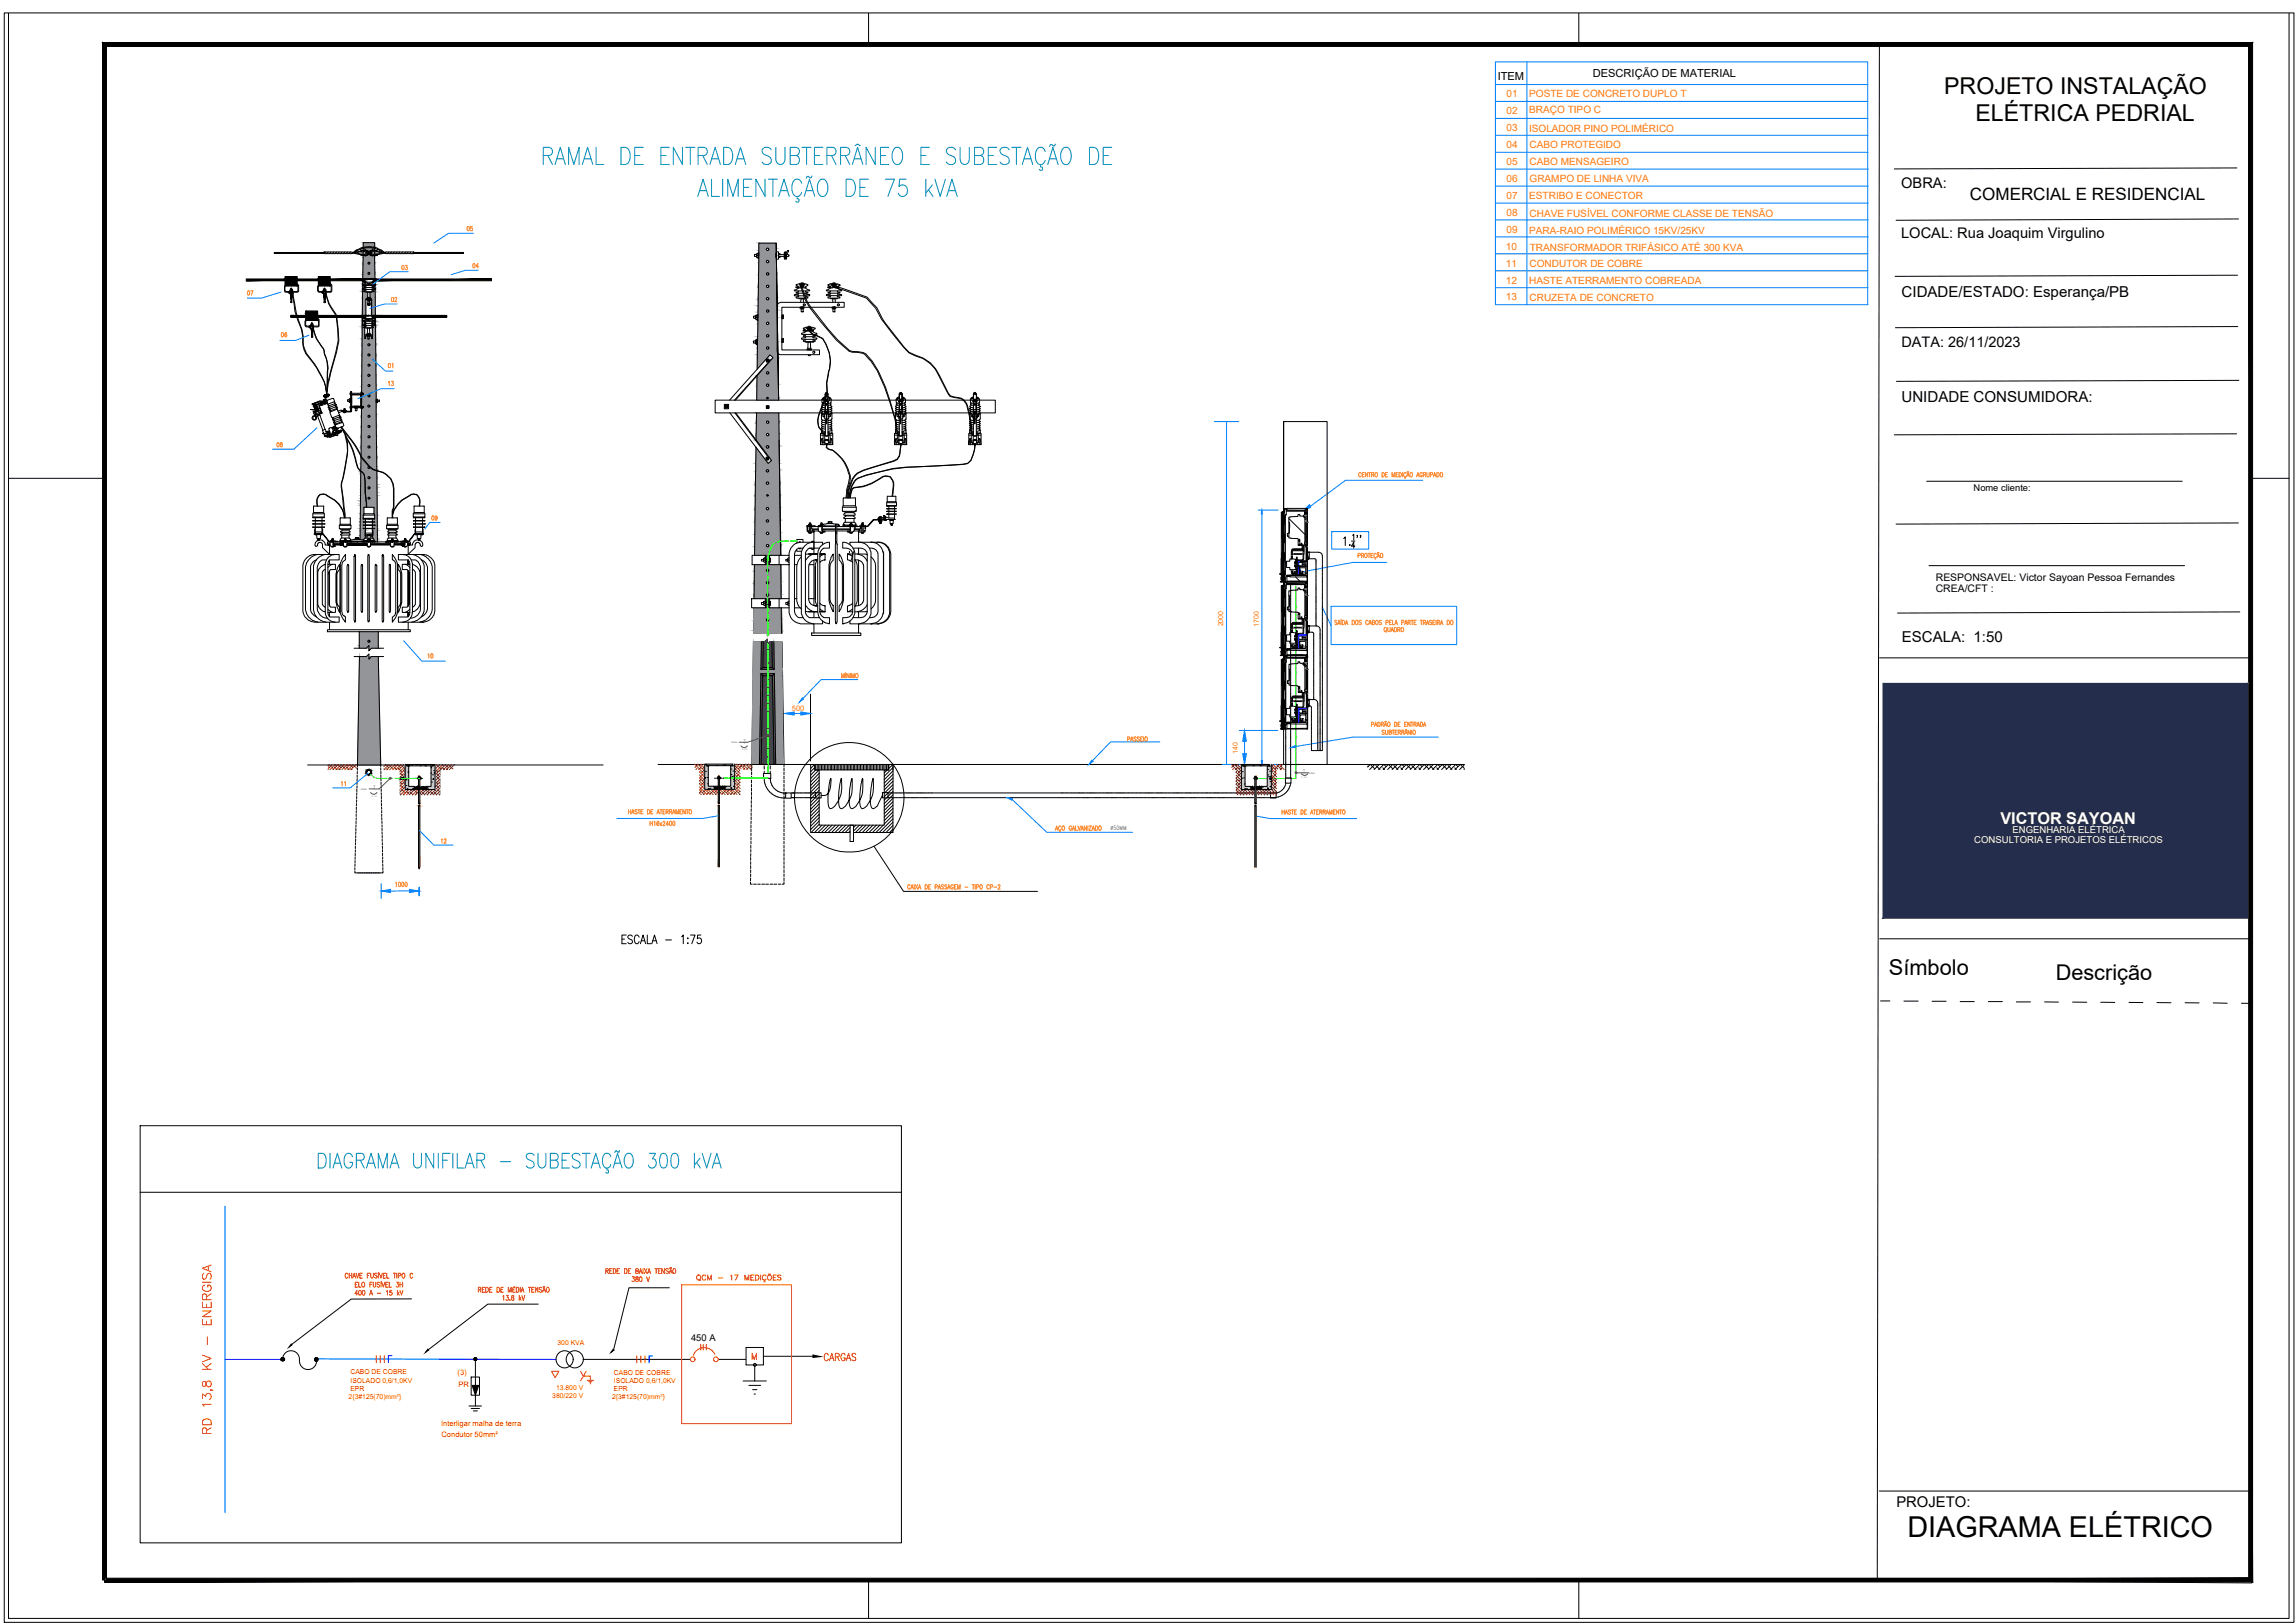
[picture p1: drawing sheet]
<svg xmlns="http://www.w3.org/2000/svg" width="594mm" height="420mm" viewBox="0 0 594 420" stroke-linecap="round" stroke-linejoin="round" font-family="sans-serif">
<defs><g id="words">
<text font-size="7.5" x="493.7" y="398">DIAGRAMA ELÉTRICO</text>
<g font-size="6">
<text x="503.3" y="24.4">PROJETO INSTALAÇÃO</text>
<text x="511.3" y="31.3">ELÉTRICA PEDRIAL</text>
</g>
<g font-size="5.6">
<text x="488.9" y="252.3">Símbolo</text>
<text x="532.1" y="253.7">Descrição</text>
</g>
<g font-size="4.4">
<text x="509.9" y="51.6">COMERCIAL E RESIDENCIAL</text>
<text x="193.3" y="353.1">M</text>
</g>
<text font-size="4.2" fill="#fff" x="517.8" y="213.3">VICTOR SAYOAN</text>
<g font-size="4" fill="#ff7f00">
<text x="119.6" y="61">05</text>
<text x="102.7" y="70.9">03</text>
<text x="121" y="70.6">04</text>
<text x="62.8" y="77.6">07</text>
<text x="100.2" y="79.4">02</text>
<text x="71.6" y="88.5">06</text>
<text x="99.1" y="96.3">01</text>
<text x="102.7" y="100.9" transform="rotate(-90 102.7 100.9)">13</text>
<text x="70.6" y="116.8">08</text>
<text x="110.4" y="135.8">09</text>
<text x="109.7" y="171.4">10</text>
<text x="90.3" y="204.6" transform="rotate(-90 90.3 204.6)">11</text>
<text x="112.9" y="219.4">12</text>
</g>
<g font-size="3.9">
<text x="492.3" y="76.8">CIDADE/ESTADO: Esperança/PB</text>
<text x="492.2" y="104.2">UNIDADE CONSUMIDORA:</text>
<text x="492.3" y="166.2">ESCALA: 1:50</text>
</g>
<g font-size="3.8">
<text x="492.1" y="48.8">OBRA:</text>
<text x="492.1" y="61.5">LOCAL: Rua Joaquim Virgulino</text>
<text x="492.2" y="89.9">DATA: 26/11/2023</text>
<text x="490.9" y="390.2">PROJETO:</text>
</g>
<g font-size="2.9">
<text x="387.7" y="20.6">ITEM</text>
<text x="412.3" y="19.9">DESCRIÇÃO DE MATERIAL</text>
</g>
<g font-size="2.7">
<text x="501.1" y="150.3">RESPONSAVEL: Victor Sayoan Pessoa Fernandes</text>
<text x="501.1" y="153.2">CREA/CFT :</text>
</g>
<g font-size="2.6" fill="#ff7f00">
<text x="390" y="25.2">01</text>
<text x="390" y="29.5">02</text>
<text x="395.9" y="25.2">POSTE DE CONCRETO DUPLO T</text>
<text x="395.9" y="29.3">BRAÇO TIPO C</text>
<text x="390" y="34">03</text>
<text x="395.8" y="34.2">ISOLADOR PINO POLIMÉRICO</text>
<text x="390" y="38.3">04</text>
<text x="395.9" y="38.4">CABO PROTEGIDO</text>
<text x="390" y="42.7">05</text>
<text x="390" y="47.1">06</text>
<text x="395.9" y="42.7">CABO MENSAGEIRO</text>
<text x="395.9" y="47.1">GRAMPO DE LINHA VIVA</text>
<text x="390" y="51.5">07</text>
<text x="395.9" y="51.5">ESTRIBO E CONECTOR</text>
<text x="390" y="55.8">08</text>
<text x="395.9" y="56.1">CHAVE FUSÍVEL CONFORME CLASSE DE TENSÃO</text>
<text x="389.8" y="64.6">10</text>
<text x="390" y="60.2">09</text>
<text x="395.9" y="60.5">PARA-RAIO POLIMÉRICO 15KV/25KV</text>
<text x="396" y="64.9">TRANSFORMADOR TRIFÁSICO ATÉ 300 KVA</text>
<text x="389.8" y="69">11</text>
<text x="395.9" y="69">CONDUTOR DE COBRE</text>
<text x="389.8" y="73.4">12</text>
<text x="389.8" y="77.8">13</text>
<text x="395.9" y="73.4">HASTE ATERRAMENTO COBREADA</text>
<text x="395.9" y="77.8">CRUZETA DE CONCRETO</text>
</g>
<g font-size="2.5" fill="#fff">
<text x="521" y="215.7">ENGENHARIA ELÉTRICA</text>
<text x="511" y="218.3">CONSULTORIA E PROJETOS ELÉTRICOS</text>
</g>
<g font-size="2.4">
<text x="510.9" y="127.2">Nome cliente:</text>
<text x="178.9" y="347.2">450 A</text>
</g>
<text font-size="2" fill="#ff7f00" x="205" y="184.1">500</text>
<g font-size="2" fill="#f00">
<text x="118.4" y="356.1">(3)</text>
<text x="118.7" y="359.2">PR</text>
<text x="114.2" y="369.1">Interligar malha de terra</text>
<text x="114.3" y="371.9">Condutor 50mm²</text>
</g>
<g font-size="1.8" fill="#ff7f00">
<text x="316.6" y="162.2" transform="rotate(-90 316.6 162.2)">2000</text>
<text x="325.9" y="162.3" transform="rotate(-90 325.9 162.3)">1700</text>
<text x="320.5" y="195.2" transform="rotate(-90 320.5 195.2)">140</text>
</g>
<g font-size="1.8" fill="#f00">
<text x="144.3" y="348.1">300 KVA</text>
<text x="90.7" y="355.8">CABO DE COBRE</text>
<text x="90.7" y="357.9">ISOLADO 0,6/1,0KV</text>
<text x="143.9" y="359.8">13.800 V</text>
<text x="158.9" y="355.9">CABO DE COBRE</text>
<text x="158.9" y="358">ISOLADO 0,6/1,0KV</text>
<text x="90.3" y="362.1">2{3#125(70)mm²}</text>
<text x="90.7" y="360.1">EPR</text>
<text x="143" y="362">380/220 V</text>
<text x="158.5" y="362.2">2{3#125(70)mm²}</text>
<text x="158.9" y="360.1">EPR</text>
</g>
<g font-size="1.5" fill="#545454">
<text x="192.4" y="192.5">T</text>
<text x="337.3" y="200.4">T</text>
<text x="96.6" y="204.6">T</text>
</g>
<text font-size="1.5" x="287.4" y="215">∅50MM</text>
<g font-size=".5">
<text x="189.3" y="192.3">∅50MM</text>
<text x="338.8" y="200.3">∅50MM</text>
<text x="93.4" y="204.4">∅50MM</text>
</g>
<g font-size=".5" fill="#545454">
<text x="191.9" y="194.2">16 MM</text>
<text x="336.7" y="201.4">16 MM</text>
<text x="96.1" y="206.3">16 MM</text>
</g>
</g></defs>
<!-- layer: DIAGRAMA -->
<path d="M58.3 312.3v39.6M73.2 351.9h-14.9v39.7M82.1 351.8l61.8 .1" fill="none" stroke="#00f" stroke-width=".26"/>
<g fill="none" stroke="#f00" stroke-width=".26">
<path d="M52.4 339.4h2.3l-2.3 1.5h2.3M52.4 337.1v1.4h2.3v-1.4M52.4 331.9h2.3M52.7 329.6a.85 .85 0 0 0-.3 .9 .85 .85 0 0 0 .6 .7l.4-.4 .3-.9a.56 .56 0 0 1 .9 0 1.17 1.17 0 0 1-.2 1.3M53 332.7a.85 .85 0 0 0-.6 .9 .85 .85 0 0 0 .9 .7h.5a.83 .83 0 0 0 .9-.8 .83 .83 0 0 0-.9-.8v.5M53.5 336.5l-.1-1.3-.6-.3-.3 .3-.1 1.3h2.3M53.5 337.7v.8M53.9 327.8v1.1M54.7 327.5l-2.3 .8 2.3 .9M54.7 334.9l-1.2 .8M90 329.9a.37 .37 0 0 0-.4-.3 .37 .37 0 0 0-.3 .5l.3 .8 .4-.3M90.4 329.6v1.3"/>
<path d="M90.4 330.2h.7M91.1 329.6v1.3M91.3 330.9l.4-1.3 .4 1.3M91.4 330.5h.5M91.9 332.5h.4M92.2 329.6l.3 1.3 .4-1.3M92.6 331.9h-.7v1.3h.7M92.6 334.9h-.7l.5-.8v1.2M92.9 331.9v1.3h.5M93 334.1h.1a.68 .68 0 0 1 .4 .6 .68 .68 0 0 1-.4 .6l-.3-.5zM93.2 330.2h.4M93.7 332.1l.2-.2a.66 .66 0 0 1 .5 .7 .66 .66 0 0 1-.5 .6l-.3-.5z"/>
<path d="M93.8 329.6h-.6v1.3h.6M93.9 334.1a.61 .61 0 0 1 .7 .5 .61 .61 0 0 1-.4 .7l-.3-.2zM95.1 330.2h.4M95.7 335.3l.4-1.2 .3 1.2M95.7 329.6h-.6v1.3M95.8 332.5h.3M95.8 334.9h.5M96 329.6v.9l.2 .4 .4-.4v-.9M96.4 331.9h-.6v1.3M96.6 331.9v1.1l.3 .2 .3-.2 .1-1.1M97.6 329.8l-.2-.2-.5 .2 .3 .4 .4 .2-.1 .4-.3 .1-.3-.2M97.7 334.8h.9"/>
<path d="M98 329.6v1.3M98.1 329.4l-.1 .1M98.2 329.6l.4 1.3 .4-1.3M98.3 332.1l-.3-.2-.4 .2 .1 .3 .6 .4-.3 .4-.4-.2M98.6 331.9v1.3M98.7 331.7l-.1 .1M98.8 331.9l.4 1.3 .4-1.3M99.2 330.2h.4M99.8 329.6h-.6v1.3h.6M99.9 332.5h.3M100 334.3l.3-.2v1.2M100.1 329.6v1.3h.6"/>
<path d="M100.5 331.9h-.6v1.3h.6M100.8 331.9v1.3h.5M101.4 334.1h-.5v.5a.38 .38 0 0 1 .5 0 .38 .38 0 0 1 0 .5 .38 .38 0 0 1-.6 0M101.8 329.6h.7M102.2 329.6v1.3M102.7 331.9h.5l-.3 .5a.38 .38 0 0 1 .3 .6 .38 .38 0 0 1-.7 0M102.7 329.6v1.3M102.9 334.1v1.2M103 334.8l.4 .5M103.1 330.3l.6-.1v-.6h-.6v1.3M103.3 334.5l-.4 .6M103.5 334.1l.4 1.2 .4-1.2"/>
<path d="M103.5 332.5h.7M103.5 331.9v1.3M104.2 331.9v1.3M104.3 329.6h.1a.66 .66 0 0 1 .4 .6 .66 .66 0 0 1-.4 .7 .85 .85 0 0 1-.1-1.3zM106.8 329.9a.37 .37 0 0 0-.4-.3 .37 .37 0 0 0-.3 .5l.2 .7 .3 .1 .2-.3M123.8 333.8h.6l.1-.3-.3-.3h-.4v1.3M124.2 333.8l.3 .7M124.8 333.8h.4M125.4 333.2h-.6v1.3h.6M125.7 333.2a.64 .64 0 0 1 .7 .7 .64 .64 0 0 1-.7 .6zM126.7 333.8h.4M127.4 333.2h-.7v1.3h.7"/>
<path d="M128.7 333.2a.64 .64 0 0 1 .6 .7 .64 .64 0 0 1-.6 .6zM129.7 333.8h.3M130.1 335.6l.3-.2v1.2M130.3 333.2h-.6v1.3h.6M131.1 335.4h.5l-.3 .4a.37 .37 0 0 1 .3 .6 .37 .37 0 0 1-.7 0M131.6 334.5v-1.3l.4 1.3 .3-1.3v1.3M132 336.5h.1M132.5 335.4v.3a.67 .67 0 0 1 .5 .8v.1a.41 .41 0 0 1-.7-.3 .41 .41 0 0 1 .6-.5l.1-.4zM132.7 333.9h.4M133.3 333l-.5 .2M133.3 333.4h-.6v1.1h.6M133.6 333.2a.64 .64 0 0 1 .7 .7 .64 .64 0 0 1-.7 .6z"/>
<path d="M134.4 335.4v1.2M134.6 336.1l.3 .5M134.7 333.2v1.3M134.9 334.5l.4-1.3 .3 1.3M134.9 335.8l-.5 .6M135 334.1h.5M135.1 335.4l.4 1.2 .3-1.2M136.8 333.2h.6M137.1 333.2v1.3M137.7 333.8h.3M138.3 333.2h-.6v1.3h.6M139.2 333.2v1.3l-.6-1.3v1.3"/>
<path d="M140.3 333.4l-.3-.2-.4 .2 .1 .4 .5 .2v.5l-.6-.2M140.5 334.5l.3-1.3 .4 1.3M140.6 334.1h.5M140.6 333.1v.1M140.7 333.1h.3M140.8 333.1h.1M141 333v.1M141.5 333.4l.2-.2a.62 .62 0 0 1 .5 .7 .62 .62 0 0 1-.6 .6l-.2-.4zM156.8 329h.6v-.5l-.6-.1v1.3M157.1 329l.4 .7M157.8 329h.4M158.5 328.4h-.7v1.3h.7"/>
<path d="M158.7 328.4a.64 .64 0 0 1 .7 .7 .64 .64 0 0 1-.7 .6zM159.7 329h.4M160.4 328.4h-.7v1.3h.7M161.7 328.4a.64 .64 0 0 1 .6 .7 .64 .64 0 0 1-.6 .6zM162.6 329h.4M163.3 328.4h-.7v1.3h.7M163.7 330.5h.5l-.3 .5a.37 .37 0 0 1 .3 .6 .37 .37 0 0 1-.6 0M164.6 329h.5v-.5l-.5-.1v1.3h.4l.3-.3-.3-.4M164.6 330.6v.2a.66 .66 0 0 1 .6 .9 .36 .36 0 0 1-.5 .1 .36 .36 0 0 1-.1-.5l.6-.5-.1-.2zM165.4 329.7l.4-1.3 .4 1.3M165.6 329.3h.5M165.7 330.6l.1-.1a.68 .68 0 0 1 .4 .7 .68 .68 0 0 1-.4 .6l-.3-.5z"/>
<path d="M166.5 328.4v1.3M166.8 328.4l.7 1.3M167.4 330.5l.4 1.3 .3-1.3M167.5 328.4l-.7 1.3M167.6 329.7l.4-1.3 .4 1.3M167.8 329.3h.5M169.5 328.4h.7M169.8 328.4v1.3M170.4 329h.4M171.1 328.4h-.7v1.3h.7M172 328.4v1.3l-.7-1.3v1.3M173 328.6l-.2-.2-.5 .2 .1 .3 .5 .2a.36 .36 0 0 1 0 .6 .36 .36 0 0 1-.6-.2"/>
<path d="M173.2 329.7l.4-1.3 .4 1.3M173.4 329.3h.4M173.4 328.3v.1M173.4 328.2h.2M173.5 328.3h.1M173.8 328.2l-.2 .1M174.2 328.6l.3-.2a.66 .66 0 0 1 .4 .7 .66 .66 0 0 1-.4 .6l-.3-.5zM52.4 350.8l2.3 .9-2.3 .9M52.4 341.5v1.4h2.3v-1.4M52.4 354.5h2.3M52.4 353l1.5 1.5M52.5 357.7a.86 .86 0 0 0 .2 1.2l.5-.1 .1-.2a.83 .83 0 0 1 .3-.9 .83 .83 0 0 1 1 0l.1 .8a.64 .64 0 0 1-.7 .6 .64 .64 0 0 1-.6-.7l-.1-.5a.48 .48 0 0 0-.8-.2z"/>
<path d="M53.5 342.1v.8M53.7 346.1v1.9M54.6 359.8v.2v-.2l.5 .2M54.7 353l-1.3 .9M97.4 350.9v1.8M98.4 350.9v1.8M99.5 350.9v1.8M142.8 355h1.8M144.6 355l-.9 1.6-.9-1.5M150.3 355l.7 1.2M151 356.2h.1M151 356.2h1.8v1.1"/>
<path d="M151.7 355l-1.4 2.4M152 357.3h1.6M152.4 357.6h.8M152.7 358h.3M152.8 358.3h.1M164.8 351v1.8M165.9 351v1.8M167 351v1.8M214.4 350.8a.55 .55 0 0 0-.7-.4 .55 .55 0 0 0-.3 .7v.4a.55 .55 0 0 0 .3 .7 .55 .55 0 0 0 .7-.4M214.7 352.3l.6-1.9 .6 1.9M214.9 351.6h.7M216.2 351.3l.9-.1v-.7l-.9-.1v1.9"/>
<path d="M216.7 351.3l.6 1M218.8 350.8a.57 .57 0 0 0-.7-.4 .57 .57 0 0 0-.4 .7v.4a.57 .57 0 0 0 .5 .8 .57 .57 0 0 0 .6-.8h-.4M219.1 352.3l.6-1.9 .5 1.9M219.3 351.6h.7M221.5 350.6a.53 .53 0 0 0-.5-.3 .53 .53 0 0 0-.5 .5l.2 .3 .7 .4 .1 .2v.3l-.3 .3-.7-.3M52.4 362v-1.2l.9 .7a.73 .73 0 0 1 .8-.8 .73 .73 0 0 1 .6 1l-.1 .3-.4 .2M52.5 367.7a1.26 1.26 0 0 1 2.2 .4v.8h-2.3zM53.5 371.1l-.1-1.3-.4-.2-.4 .1-.2 .4v1h2.3M54.7 363.6h-2.3l.4 .5M54.7 369.6l-1.2 .7"/>
</g>
<g fill="none" stroke="#000" stroke-width=".26">
<path d="M73.2 351.8a2.18 2.18 0 0 1 2.3-2.1 2.18 2.18 0 0 1 2 2.4 2.23 2.23 0 0 0 2.3 2.4 2.23 2.23 0 0 0 2.1-2.5M122 356.5h2.1v4.7h-2.1zM123.1 351.8v12.2M151 351.9h27.6M185.9 351.9h7.1M121.4 364h3.2M122 364.6h2.1M122.5 365.3h1.1"/>
<circle cx="146.2" cy="351.9" r="2.22"/>
<circle cx="148.8" cy="351.9" r="2.22"/>
</g>
<!-- layer: NEUTRO -->
<path d="M101.4 350.9h-.9v1.8M168.9 351h-.9v1.8" fill="none" stroke="#00f" stroke-width=".3"/>
<!-- layer: PLANTA_BAIXA -->
<g fill="none" stroke="#f00" stroke-width=".26">
<path d="M180.9 331.1l.4 .4M182.7 330.4a.53 .53 0 0 0-.8-.3 .53 .53 0 0 0-.2 .8 .48 .48 0 0 0 .4 .5 .48 .48 0 0 0 .6-.3M183.1 331.4v-1.3l.5 1.3 .5-1.3v1.3M186 330.8h1.1M189.1 330.3l.3-.2v1.3M190.2 330.1h.9l-.7 1.3M192.8 331.4v-1.3l.5 1.3 .5-1.3v1.3M194.4 330.7h.5M195.2 330.1h-.8v1.3h.8M195.6 330.1a.72 .72 0 0 1 .8 .3 .72 .72 0 0 1-.2 .9l-.6 .1zM196.9 330.1v1.3M197.9 331.4l.1 .4h-.3"/>
<path d="M198.3 330.4a.53 .53 0 0 0-.7-.3 .53 .53 0 0 0-.2 .8 .48 .48 0 0 0 .3 .5 .48 .48 0 0 0 .6-.3M199.4 329.9l-.4-.1-.1 .2M199.4 329.8l-.1 .1M200.2 330.7h.5M201 330.1h-.8v1.3h.8M202.2 330.2l-.4-.1-.5 .1 .1 .4 .8 .4-.1 .3-.8-.1"/>
<circle cx="180.9" cy="330.7" r=".61"/>
<circle cx="199.2" cy="330.7" r=".61"/>
</g>
<!-- layer: SIMBOLOGIA -->
<path d="M192.4 357.5h6M193.8 358.6h3.1M194.8 359.7h1.1M195.4 353.4v4.1M195.2 360.9h.3" fill="none" stroke="#000" stroke-width=".26"/>
<!-- layer: PDF3_DIAGRAMA -->
<g fill="none" stroke="#f00" stroke-width=".26">
<path d="M181.4 348.1v1.4M182 348.1v1.4M182.8 348v1.5M185.1 350.6a3 3 0 0 0-2.9-1.7 3 3 0 0 0-2.7 2"/>
<circle cx="179.3" cy="351.9" r=".61"/>
<circle cx="185.3" cy="351.9" r=".61"/>
</g>
<!-- layer: 0 -->
<g fill="#000" stroke="#000" stroke-width=".26">
<path d="M73.2 351.9h.5zM81.9 351.9h.4z"/>
<path d="M72.8 351.7l-.1 .2h.5zM72.7 351.9h.5l-.4 .2zM72.8 352.1l.4-.2zM72.8 352.1l.4-.2-.3 .4zM73.2 351.9l-.3 .4h.3z"/>
<path d="M73.2 351.5v.4zM72.9 351.5h.3v.4zM72.8 351.7l.4 .2-.3-.4z"/>
<path d="M73.2 351.9l.2 .4h-.2zM73.2 351.9l.2 .4z"/>
<path d="M73.2 351.9l.4 .2-.2 .2zM73.2 351.9l.4 .2 .1-.2z"/>
<path d="M73.2 351.9h.5l-.1-.2zM73.4 351.5l.2 .2-.4 .2zM73.2 351.5v.4l.2-.4z"/>
<path d="M81.5 351.7l-.1 .2h.5zM81.4 351.9h.5l-.4 .3zM81.5 352.2l.4-.3zM81.5 352.2l.4-.2-.2 .3zM81.9 352l-.2 .3 .2 .1z"/>
<path d="M81.9 352l.2 .3-.2 .1zM81.9 352l.2 .3zM81.9 352l.4 .2-.2 .1zM81.9 352l.4 .2v-.3z"/>
<path d="M81.9 351.5v.4zM81.7 351.5h.2v.4zM81.5 351.7l.4 .2-.2-.4z"/>
<path d="M81.9 351.9h.4v-.2zM82.1 351.5l.2 .2-.4 .2zM81.9 351.5v.4l.2-.4z"/>
</g>
<!-- layer: DIAGRAMA -->
<path d="M75.4 347.9l.2 .2-.8 .6zM110.7 349.3l.3 .2-.8 .6zM122.2 358.6h1.7l-.8 2.6zM158.7 349.3l.3 .2-.8 .6zM210.4 350.8l2 .4-2 .2z" fill="#000" stroke="#000" stroke-width=".26"/>
<!-- layer: PDF6_Solid Fills -->
<g fill="#000" stroke="#000" stroke-width=".26">
<path d="M122.7 351.8h.3l-.3 .2zM122.7 352l.3-.2zM122.7 352l.3-.1-.1 .3zM123 351.9l-.1 .3h.2z"/>
<path d="M123 351.9l.1 .3zM123.1 351.9l.1 .3h-.1zM123.1 351.9l.1 .3 .2-.2z"/>
<path d="M122.9 351.5h.2v.3zM122.9 351.5l.2 .3zM122.7 351.7l.2-.2 .1 .3zM122.7 351.7v.1h.3z"/>
<path d="M123.1 351.9l.3-.1v.2zM123.1 351.8h.3z"/>
<path d="M123.1 351.8h.3v-.1zM123.2 351.5l.2 .2-.3 .1zM123.1 351.5v.3l.1-.3z"/>
</g>
<!-- layer: 0 -->
<g fill="none" stroke="#000" stroke-width=".26">
<path d="M1.1 3.3h592.7v416.7h-592.7zM486.5 11.5h96.1l.3 398.3-97-.7zM579 43.5l-88.7 .2M579.5 56.7l-88.7 .3M579.2 71.2l-88.6 .3M579.2 84.5l-88.6 .3M579.5 98.5l-88.6 .2M579 112.3l-88.7 .3M347.8 139.4l.4-.4v2.2M350.1 138.6l.3-.3v1.5M351.4 138.7h-.2h.2l-.2 .5M352.3 138.7h-.2h.2l-.2 .5"/>
<path d="M498.7 124.6h66.2M579.4 135.4l-88.6 .3M349.3 141.1h.2zM349.8 140.1h.9M350.7 141.4h-.9l.6-1.1v1.6M499.3 146.4h66.2M579.8 158.4l-88.6 .3M486.5 170.3h96.1M226.2 219.1l7.7 11.7h34.7M161 243.1h.7M162.1 242.1h-1.1v2.2h1.1M163.7 242.4a.59 .59 0 0 0-.8-.3 .59 .59 0 0 0-.3 .7l.9 .5a.61 .61 0 0 1-.1 1 .61 .61 0 0 1-.9-.3"/>
<path d="M165.4 242.6a.64 .64 0 0 0-.7-.5 .64 .64 0 0 0-.5 .8v.6a.64 .64 0 0 0 .5 .8 .64 .64 0 0 0 .7-.5M165.8 244.3l.7-2.2 .6 2.2M166 243.5h.9M167.6 242.1v2.2h1M168.7 244.3l.7-2.2 .7 2.2M169 243.5h.8M172.3 243.3h1.5M176.4 242.5l.5-.4v2.2M178 242.9h.1zM178 244.2h.1zM178.7 242.1h1.2l-.8 2.2M181.4 242.1h-.8l-.1 .9a.68 .68 0 0 1 .9 .1 .68 .68 0 0 1 0 .9 .68 .68 0 0 1-.9 .1l-.1-.2"/>
<path d="M486.6 243h96M486.8 259.1h2.4M492.8 259.2h3.7M500.1 259.2h3.7M507.4 259.3h3.6M514.7 259.3h3.6M521.9 259.4h3.7M529.3 259.4h3.5M536.5 259.4l3.7 .1M543.8 259.5h3.6M551.1 259.5h3.6M558.3 259.5l3.7 .1"/>
<path d="M565.6 259.6h3.7M572.9 259.6l3.6 .1M580.2 259.7l2.4 .1M36.3 291.4h197v108h-197zM36.3 308.7h197M106.5 336.3h-15.6l-15.4 11.8M139.3 337.6h-13l-15.4 11.8M173.3 333.4h-10.5l-4 16M197.6 351.1h12.8M486.5 386h96"/>
</g>
<!-- layer: 4 -->
<g fill="none" stroke="#009595" stroke-width=".26">
<path d="M154.3 38.1v4.5h2M160.7 38.1h1.2a2.65 2.65 0 0 1 .9 3.9l-.4 .4-.5 .2h-1.2zM166.5 38.1h-2.2v4.5h2.2M173.3 38.1h-2.2v4.5h2.2M176.7 38.1v4.5l-2.4-4.5v4.5M177.5 38.1h2.4M178.7 38.1v4.5M187.3 38.1h1.2a2.65 2.65 0 0 1 .8 3.9l-.3 .4-.5 .2h-1.2zM199.6 38.8a1.25 1.25 0 0 0-1.3-.7 1.25 1.25 0 0 0-1 1.1l.3 .6 1.4 .7a1.11 1.11 0 0 1 .7 1.1 1.11 1.11 0 0 1-.9 1h-.7l-.5-.2-.3-.4M200.8 38.1v3.2a1.19 1.19 0 0 0 1.2 1.3 1.19 1.19 0 0 0 1.2-1.3v-3.2M207.6 38.1h2.4M208.8 38.1v4.5"/>
<path d="M213 38.1h-2.2v4.5h2.2M221.3 37.7l.7-.4 .7 .4M226.6 38.1v4.5l-2.4-4.5v4.5M230.1 38.1h-2.2v4.5h2.2M231.6 38.4l.3-.3a1.49 1.49 0 0 1 1.7 1.7 2.7 2.7 0 0 1-1 2.8 1.49 1.49 0 0 1-1.7-1.7 3.1 3.1 0 0 1 .7-2.5zM240.6 38.1h-2.2v4.5h2.2M247.4 38.8a1.25 1.25 0 0 0-1.4-.7 1.25 1.25 0 0 0-1 1.1l.3 .6 1.4 .7a1.11 1.11 0 0 1 .7 1.1 1.11 1.11 0 0 1-.9 1h-.7l-.5-.2-.3-.4M248.5 38.1v3.2a1.19 1.19 0 0 0 1.2 1.3 1.19 1.19 0 0 0 1.2-1.3v-3.2M258 38.1h-2.2v4.5h2.2M261.2 38.8a1.25 1.25 0 0 0-1.3-.7 1.25 1.25 0 0 0-1 1.1l.3 .6 1.4 .7a1.11 1.11 0 0 1 .7 1.1 1.11 1.11 0 0 1-.9 1h-.7l-.5-.2-.3-.4M261.9 38.1h2.4M263.1 38.1v4.5"/>
<path d="M270.6 39.2a1.19 1.19 0 0 0-1.2-1.1 1.19 1.19 0 0 0-1.2 1.1 2.79 2.79 0 0 0 .8 3.4 1.26 1.26 0 0 0 1.6-1.1M271.9 37.5l-.2 .4M271.9 37.5h.5M272.4 37.5l.1 .2M272.6 37.7h.4M273.2 37.3l-.2 .4M275.3 38.4l.3-.3a1.49 1.49 0 0 1 1.7 1.7 2.7 2.7 0 0 1-1 2.8 1.49 1.49 0 0 1-1.7-1.7 3.1 3.1 0 0 1 .7-2.5zM282 38.1h1.2a2.65 2.65 0 0 1 .9 3.9l-.4 .4-.5 .2h-1.2zM287.8 38.1h-2.2v4.5h2.2M140.6 40.3h1.6a1.08 1.08 0 0 0 .8-1.1 1.08 1.08 0 0 0-.8-1.1h-1.6v4.5M141.8 40.3l1.2 2.3M143.7 42.6l1.3-4.5 1.3 4.5"/>
<path d="M144.2 41.1h1.7M147.2 42.6v-4.5l1.3 4.5 1.4-4.5v4.5M150.7 42.6l1.4-4.5 1.4 4.5M151.3 41.1h1.7M164.3 40.3h1.4M171.1 40.3h1.3M180.6 50.8l1.4-4.4 1.3 4.4M180.7 40.3h1.5a1.08 1.08 0 0 0 .9-1.1 1.08 1.08 0 0 0-.9-1.1h-1.5v4.5M181.1 49.4h1.7M181.9 40.3l1.2 2.3M183.8 42.6l1.3-4.5 1.4 4.5M184.2 46.4v4.4h2"/>
<path d="M184.3 41.1h1.7M187.1 46.4v4.4M188.4 50.8v-4.4l1.3 4.4 1.4-4.4v4.4M190.3 42.6l1.4-4.5 1.3 4.5M190.8 41.1h1.7M192.4 48.5h1.4M194.6 46.4h-2.2v4.4h2.2M198 46.4v4.4l-2.3-4.4v4.4M198.9 46.4h2.4M200.1 46.4v4.4M201.6 50.8l1.3-4.4 1.4 4.4M202.1 49.4h1.7"/>
<path d="M204.6 40.3h1.5a1.08 1.08 0 0 0 .8-1.1 1.08 1.08 0 0 0-.8-1.1h-1.5v4.5h1.5a1.21 1.21 0 0 0 .9-1.2 1.21 1.21 0 0 0-.9-1.1M206.3 50.8v.7h.4l.1 .6-.1 .2h-.5l-.2-.2M207.5 47.5a1.19 1.19 0 0 0-1.2-1.2 1.19 1.19 0 0 0-1.2 1.2 2.79 2.79 0 0 0 .9 3.3 1.26 1.26 0 0 0 1.5-1M208.2 50.8l1.3-4.4 1.4 4.4M208.7 49.4h1.7M209.5 46l-.4-.4-.4 .6M210.2 45.6l-.3 .4-.3-.1M210.8 40.3h1.4M212.3 46.6l.3-.2a1.49 1.49 0 0 1 1.7 1.7 2.7 2.7 0 0 1-1 2.7 1.49 1.49 0 0 1-1.7-1.7 3.1 3.1 0 0 1 .7-2.5zM214 40.3h1.6a1.08 1.08 0 0 0 .8-1.1 1.08 1.08 0 0 0-.8-1.1h-1.6v4.5M215.2 40.3l1.2 2.3M217.6 40.3h1.5a1.08 1.08 0 0 0 .9-1.1 1.08 1.08 0 0 0-.9-1.1h-1.5v4.5"/>
<path d="M218.8 40.3l1.2 2.3M219 46.4h1.2a2.65 2.65 0 0 1 .9 3.8l-.4 .4-.5 .2h-1.2zM220.6 42.6l1.4-4.5 1.4 4.5M221.1 41.1h1.7M222.6 48.5h1.3M224.8 46.4h-2.2v4.4h2.2M227.9 40.3h1.4M229.2 46.4h2.3l-1.7 4.4M234.6 46.4h-1.7l-.2 1.9a1.3 1.3 0 0 1 1.6-.3 1.3 1.3 0 0 1 .6 1.6 1.21 1.21 0 0 1-1 1.2 1.21 1.21 0 0 1-1.4-.8M238.4 40.3h1.3M239.6 46.4v4.4M240.3 49.1l1.2 1.7"/>
<path d="M241.3 47.9l-1.7 2.1M242 46.4l1.4 4.4 1.3-4.4M245.1 50.8l1.3-4.4 1.4 4.4M245.6 49.4h1.7M252.3 40.3h1.5a1.08 1.08 0 0 0 .9-1.1 1.08 1.08 0 0 0-.9-1.1h-1.5v4.5h1.5a1.21 1.21 0 0 0 .9-1.2 1.21 1.21 0 0 0-.9-1.1M255.8 40.3h1.4M264.6 42.6l1.4-4.5 1.3 4.5M265.1 41.1h1.7M269.4 42.6v.6h.3l.2 .2v.5l-.2 .2h-.5l-.2-.2M271.2 42.6l1.3-4.5 1.4 4.5M271.7 41.1h1.7M285.6 40.3h1.3"/>
<path d="M82.4 298.6h1a2.25 2.25 0 0 1 .8 3.2l-.8 .6h-1zM85.4 298.6v3.8M91.2 299.5a1.02 1.02 0 0 0-1-1 1.02 1.02 0 0 0-1 1 2.38 2.38 0 0 0 .8 2.9 1.16 1.16 0 0 0 1.2-1.5h-.7M107.1 298.6v2.7a1.02 1.02 0 0 0 1 1.1 1.02 1.02 0 0 0 1-1.1v-2.7M112.3 298.6v3.8l-2.1-3.8v3.8M113.5 298.6v3.8M116.5 298.6h-1.9v3.8M117.2 298.6v3.8M118.4 298.6v3.8h1.7M138.3 299.1a1.09 1.09 0 0 0-1.2-.6 1.09 1.09 0 0 0-.9 1l.3 .5 1.2 .6a.96 .96 0 0 1 .6 .9 .96 .96 0 0 1-.8 .9h-.6l-.7-.6M139.3 298.6v2.7a1.02 1.02 0 0 0 1 1.1 1.02 1.02 0 0 0 1-1.1v-2.7M147.4 298.6h-1.9v3.8h1.9"/>
<path d="M150.2 299.1a1.09 1.09 0 0 0-1.2-.6 1.09 1.09 0 0 0-.9 1l.3 .5 1.2 .6a.96 .96 0 0 1 .6 .9 .96 .96 0 0 1-.8 .9h-.6l-.7-.6M150.7 298.6h2M151.7 298.6v3.8M158.1 299.5a1.02 1.02 0 0 0-1.6-.8 2.63 2.63 0 0 0 .3 3.7 1.12 1.12 0 0 0 1.3-.9M159.7 298l.2 .2M159.7 298l-.3-.1-.3 .5M159.9 298.2h.4M160.4 297.8l-.2 .4M162.2 298.7l.3-.1a1.26 1.26 0 0 1 1.4 1.4 2.33 2.33 0 0 1-.8 2.4 1.34 1.34 0 0 1-1.5-1.5 2.78 2.78 0 0 1 .6-2.2zM168.1 298.6h1.6l-.8 1.4h.4a1.2 1.2 0 0 1 .5 1.8 1.2 1.2 0 0 1-1.8 .2l-.1-.4M171.2 298.7l.7-.1a1.81 1.81 0 0 1 .9 2.1l-.5 1.5-.7 .2a2.31 2.31 0 0 1-.7-3.1zM174.1 298.7l.7-.1a1.88 1.88 0 0 1 .9 2.1l-.5 1.5-.7 .2a1.9 1.9 0 0 1-.8-2.2z"/>
<path d="M179.7 298.6v3.8M181.2 299.8l-1.5 1.8M181.8 298.6l1.1 3.8 1.2-3.8M86.2 302.4l1.1-3.8 1.2 3.8M86.6 301.1h1.5M92.2 300.4h1.4a.9 .9 0 0 0 .7-.9 .9 .9 0 0 0-.7-.9h-1.4v3.8M93.3 300.4l1 2M94.9 302.4l1.2-3.8 1.1 3.8M95.3 301.1h1.5M97.9 302.4v-3.8l1.2 3.8 1.1-3.8v3.8M101 302.4l1.1-3.8 1.2 3.8M101.4 301.1h1.5"/>
<path d="M114.6 300.4h1.2M120.4 302.4l1.2-3.8 1.1 3.8M120.8 301.1h1.5M123.4 300.4h1.4a.9 .9 0 0 0 .7-.9 .9 .9 0 0 0-.7-.9h-1.4v3.8M124.5 300.4l1 2M129.5 300.7h2.7M142.5 300.4h1.3a.9 .9 0 0 0 .7-.9 .9 .9 0 0 0-.7-.9h-1.3v3.8h1.3a1.06 1.06 0 0 0 .7-1 1.06 1.06 0 0 0-.7-1M145.5 300.4h1.1M153 302.4l1.2-3.8 1.2 3.8M153.5 301.1h1.4M157.1 302.4v.5h.3l.1 .5-.1 .3h-.4l-.2-.3M158.7 302.4l1.2-3.8 1.1 3.8"/>
<path d="M159.1 301.1h1.5M180.3 300.9l1 1.5M184.4 302.4l1.1-3.8 1.2 3.8M184.8 301.1h1.5"/>
</g>
<!-- layer: TOMADAS -->
<path d="M176.4 332.6h28.5v36h-28.5z" fill="none" stroke="#ff3f00" stroke-width=".26"/>
<!-- layer: ARQ-FOLHA -->
<path d="M2.2 3.4v415.6h590.3v-415.6M224.8 3.4v8.1M408.7 3.4v8.1M2.2 123.8h24.9M582.6 123.8h9.9M224.8 409v10M408.7 409v10" fill="none" stroke="#000" stroke-width=".26"/>
<path d="M27.1 408.6v.9l555-.9zM27.1 409.5l555-.9 1 .9zM582.1 12v396.6l1 .9zM582.1 12l1-1v398.5zM27.6 12h554.5l1-1zM26.5 11h556.6l-555.5 1zM26.5 11l1.1 398v-397zM26.5 11l1.1 398h-1.1z" fill="#000" stroke="#000" stroke-width=".26"/>
<!-- layer: 0 -->
<path d="M487.4 176.9h94.4v60.8h-94.4z" fill="none" stroke="#fff" stroke-width=".26"/>
<!-- layer: PDF47_Solid Fills -->
<path d="M487.4 176.9v60.8l94.4-60.8zM487.4 237.7l94.4-60.8v60.8z" fill="#fff" stroke="#fff" stroke-width=".26"/>
<path d="M487.4 176.9v60.8l94.4-60.8zM487.4 237.7l94.4-60.8v60.8z" fill="#242d4c" stroke="#242d4c" stroke-width=".26"/>
<!-- layer: PDF28_Geometry -->
<g fill="none" stroke="#000" stroke-width=".26">
<path d="M332.3 109.1h11.2v88.8h-11.2v-88.8v70.8M331.7 132.7l.2-.2-.2 .2 .2-.2v18h-.2v-1.9M331.7 132.7h.1M331.7 132.7l-.1 15.9M331.8 139.4v-6.6l.2-.2 .1 7.2M331.9 132.5l.1 .4zM332 132.9v17.3M332.1 139.9l.2 .1M332.1 133.6l.2 .2M332.1 134.8l.2 .2M332.1 135.6h.3l-.3 .1 .3 .1v-.2l-.1 2.5M332.1 135.4l.2 .2"/>
<path d="M332.1 134.2l.2 .2M332.1 139.9h.3M332.1 134.1l.3 .1zM332.1 134.5l.3 .1v.2M332.1 135.3h.3zM332.1 138.3h.3l-.1 .1M332.1 133.9h.3v.2M332.1 134.7h.3M332.1 138.9h.3l-.1 .1M332.1 139.5l.3-.1-.3 .2M332.1 139.5l.2 .1M332.1 133.7h.2l.1 .1h-.3l.2 .1"/>
<path d="M332.1 134h.3M332.1 138.1l.3 .2zM332.1 138.8l.3 .1-.1 .1M332.1 140h.3l-.3 .2M332.1 134.2l.3 .1-.3 .1h.3M332.1 138.9h.1M332.1 139.4h.2l-.2 .2M332.1 133.8h.1M332.1 134.8l.3 .1-.3 .1h.3h-.3M332.1 133.6h.3l-.1-.1v.2M332.1 134.4l.3 .1h-.3M332.1 134.1h.2v.2"/>
<path d="M332.1 138.4l.2 .2M332.1 135l.3 .1zM332.1 139l.3 .1h-.3M332.1 138.7h.2M332.1 133.9h.1M332.1 134.2h.1M332.1 134.7v.1M332.1 135.3v.1M332.1 138.3v.1M332.1 138.9v.1M332.1 139.7v.1M332.1 138.4h.2"/>
<path d="M332.1 139.6h.2M332.1 139h.2M332.1 134h.2M332.1 134.5h.2M332.1 139.2h.3M332.1 139.8h.3M332.1 133.6h.3M332.1 133.5h.3M332.3 132.2l.1 .3zM332.3 131.7v38.1M332.3 139.6h-.2l.2 .1M332.3 139.3l-.2-.2h.2l-.2 .2 .2 .1"/>
<path d="M332.3 134.5h-.2l.2 .2M332.3 139h-.2l.2 .1M332.3 138.7h-.2l.2 .2M332.3 138.4h-.2l.2 .2M332.3 135.1h-.2l.2 .2M332.3 133.9h-.2l.2 .2M332.3 139.6v.1M332.4 134.2h.1M332.3 135.1h-.2l.3 .2M332.4 135.3h.1M332.3 138.7h-.2l.3 .2h-.3h.3M332.3 133.4h-.2v.2"/>
<path d="M332.3 139.1l.1 .2M332.3 139.6l.1 .1h-.3h.2M332.3 132.5v16.6M332.3 138.6h.1M332.3 132.8v7.1M332.4 132.5h.1M332.4 139l-.1 .1M332.4 138.7l-.1-.1v.4M332.4 132.8v1h-.3M332.4 134.7h-.3h.2v.2M332.4 139.5l-.1-.2 .1 .3M332.4 131.8v8"/>
<path d="M332.4 133.9v.3h-.3M332.4 138.3h-.3h.3M332.4 134.5l-.1-.1 .1 .3h-.3M332.4 134.2l-.1 .3M332.4 138.3l-.1 .1M332.4 135.4l-.3 .2v.1h.3M332.4 135.1l-.1-.1 .1 .3-.3 .1 .3 .2M332.4 134.7v.3M332.4 138.4v.2h-.3M332.4 133.8v.1M332.4 139.1v.1M332.4 139.7v.1"/>
<path d="M332.4 132.3l-.1 .5v-.5l-.4 .2 .1 .4 .3-.1v-.3l-.3 .1 .1 .3 .3-.4M332.4 131.9v.6M333 133.3h-.3M333.1 131.6v.4l5.1 .1v-.5M333.6 138.1h-.4v.8h.4M333.6 135.1v2.9M333.6 134.2l4.2 4.1M333.8 135.6v1M336 140v1.1M337.7 133.5h.1M337.7 133.7l-.2-.1v.3h.3M337.7 132.8l.1 .6z"/>
<path d="M337.7 132.8l-.2 .8h-1v-.4h-.5v.5l-2.4 .2v1.2l.2 .5-.2 3.7 2.9 .3v.4h-.5h.5v1.1h-.5h.8v-.5h.2l.1 .5h.7v-7.2M337.7 133.3v.2M337.7 132.8h.1M337.7 133.6h.1M337.7 133.4h.1M337.8 133.6h.1M337.8 133.4h.1M337.8 133.3l.4 .2-.4 .1v.2M337.8 132.8h.1M337.8 132.5v.2M337.9 133.4h.1M337.9 133.6h.1"/>
<path d="M338 133.6h.1M338 133.4h.1M338 131.6v.5M338.1 133.4h.1M338.1 133.6h.1M338.1 132.2h-5.1v-.4h-.6l-.1 .4v-.5h6.2l-.1 9.2M338.2 132.3h.1M338.2 134h-.3v.5h.3M338.2 135.2l-.2 .1M338.2 135.3h-.2v5M338.2 138.8l.2 .2M338.4 135.1l.1 .1"/>
<path d="M338.4 135.2h.1M338.4 135.3l.1 6.1zM338.5 131.7l-.1 .5M338.5 132.2v3.1M331.3 148.5v.1M331.5 148.5v.1M331.5 150.5v.2M331.6 149.7h.1M331.6 150.1h.1M331.7 149.7l.2-.1v.9v-.3v.2M331.7 150.1h.1M331.7 150.5h-.2l.2 .2"/>
<path d="M331.7 151.8h.1M331.7 148.2l.1-3.7v4l-.1-.3v.3h-.4l.4 .1M331.7 150.5h.2M331.7 150.5h.1M331.7 148.6h.1M331.7 149.6l.1 .1-.1-.1M331.7 150.5v.1M331.7 149.6h.1M331.7 149.7v.4M331.7 151.8l-.1 15.9M331.7 144.2h.1M331.7 144.2v4.3h.2v-4"/>
<path d="M331.7 144.5v-.3v.3M331.7 144.5h.2M331.7 150.6h.1M331.7 144.5v.3M331.7 149.7v.4v-.4h.2v.4M331.8 158.4v-6.6l.2-.1 .1 7.1M331.8 144.6l.1 .1h-.1v3.7h.2v-3.8h-.2M331.8 144.2h.1M331.8 142.9l.1 7.3M331.8 148.5h.1M331.8 149.5h.1M331.8 150.1h.1"/>
<path d="M331.8 149.7h.1M331.8 144.1l.1 .3v-.3v.2M331.8 144.2l.2 4.3-.1-.3M331.8 144.3l.1 .1v-.1M331.8 144.1h.1M331.8 144.4h.1M331.8 149.5v.6l.1-.4v.3M331.8 149.7v.8l-.1-.4M331.8 150.5l.1 .1M331.8 150.5h.1M331.8 148.2v.4M331.9 149.7h.1"/>
<path d="M331.8 149.2h.1M331.8 149.9v.4M331.8 149.3h.1M331.9 150.1h.1M331.9 149.4h.1M331.9 149.3h.1M331.9 149h.1M331.9 149.1h.1M331.9 150.2v.2v-.2M331.9 150.4h.1M331.9 144.4v4.2l-.1-3.8M331.9 149.6l-.1-.1v1"/>
<path d="M331.9 150.2h.1M331.9 149.1v.1zM331.9 149.7v.2zM331.9 149.1v.1M331.9 149.7v.2v-.2M331.9 149v.1M331.9 149.2h.1M331.9 150.4v-.2v.3M331.9 149.7v.4v-.4M331.9 149.1v.3M331.9 150.5h.1M331.9 150.3h.1"/>
<path d="M331.9 149.1v-.1v.1M331.9 149v.4M331.9 149.2v.1M331.9 149.1v.2M331.9 149v.2zM331.9 144.3h.1M331.9 149.8v.2zM331.9 149.2v.2zM331.9 148.7h.1M331.9 149.1v.3zM331.9 148.6h.1M331.9 150.2v.3v-.2"/>
<path d="M331.9 144.2l.1-.1v4.5h-.2l.1-4.3M331.9 149.9h.1M331.9 148.5h.1M331.9 148.5v.2zM331.9 148.8v.1M331.9 149.6h.1M331.9 150.4v-.8v.8M331.9 149v.4zM331.9 149.9v.2zM331.9 149.5h.1M331.9 149.3v-.2v.3M331.9 150h.1"/>
<path d="M331.9 149.5v.1M331.9 144.2h.1M331.9 149.5v.2zM331.9 150v.1M331.9 148.9v.1M331.9 150.2v.2M331.9 149.8v.7v-.3M331.9 144.1h.1M331.9 151.6v18h-.2v-1.9M331.9 151.6l-.2 .1M331.9 151.6l.1 .4zM331.9 148.9h.1"/>
<path d="M331.9 144.4l-.1 .1 .3-.1v.1v-.1l.3 .1M331.9 144.8l.1-.3v4M331.9 149.7v.4zM331.9 150v-.4v.8v-.3M331.9 148.8h.1M331.9 148.9v-.1v.1M331.9 148.8v.2zM331.9 144.4h.1M331.9 144.5h.1M331.9 150v.2zM331.9 144.1v.1M331.9 144.3l.2 .1"/>
<path d="M331.9 150.2v.1M331.9 149.9v-.2v.3M331.9 149.7v.2M331.9 149.7v.4M331.9 151.6h.1M332 150.2v.4zM332 144.3h.1M332 144.4h.1M332 150.6h.1M332 152v17.3M332 144.4l-.1-.1 .1 .2M332 144.5v-.1v.1"/>
<path d="M332.1 143.3l-.1 7.2h-.2v-.8l-.1 .4 .2 .1M332.1 144.5h.1M332.1 144.4v.1M332.1 148.2v-3.8v4.2M332.1 159.5h.3v.2l-.3-.1M332.1 152.7l.2 .2M332.1 158.4l.2 .1M332.1 159.1l.3 .1h-.3l.2 .2M332.1 157.9h.3h-.3h.3l-.3-.2 .2 .2M332.1 154.5l.2 .1M332.1 153.3l.2 .2M332.1 157.5l.3 .1h-.3l.2-.1"/>
<path d="M332.1 154.1h.3h-.3l.2 .2M332.1 152.9l.3 .1h-.3l.2 .2M332.1 153.2h.3zM332.1 154.3h.3h-.3M332.1 157.5l.3-.1-.1 .1M332.1 159.3h.3l-.3 .1h.2v2.6h-.2v.2M332.1 153l.3-.1v.3h-.3M332.1 154.2h.3v.2h-.3l.3-.1zM332.1 157.9l.3 .2zM332.1 159.4h.3M332.1 157.2l.3 .1zM332.1 154.5h.2h-.2"/>
<path d="M332.1 159l.3 .1zM332.1 152.7l.2 .1M332.1 154.2h.2v-.2l.1 .2M332.1 158.4h.3l-.3 .1M332.1 158.3l.2-.1v.2M332.1 153.9l.2 .2M332.1 158.6l.2-.1 .1 .3h-.3h.2l-.2 .2h.2l.1 .2M332.1 153.5h.3l-.3 .1M332.1 157.7l.3 .1M332.1 153.1l.2 .2M332.1 153.7h.2v.2M332.1 157.6h.2"/>
<path d="M332.1 153.2h.1M332.1 144.1l.2 .1M332.1 149.7l.2 .2M332.1 145.2l.3 .2h-.3zM332.1 144.7l.2 .1M332.1 148.5l.2 .2M332.1 149.4h.3h-.3l.2 .2M332.1 148.2h.3l-.3 .1 .2 .1M332.1 143.5l.2 .1M332.1 150l.3-.1v.2zM332.1 147.9l.2 .1M332.1 144.7h.3l-.3-.1 .2-.1 .1 .2"/>
<path d="M332.1 140.3h.2v2.6M332.1 143.5l.2-.2v.2M332.1 143.8h.3l-.3 .1h.2v.2l-.2-.1 .3-.1M332.1 147.8l.3 .1zM332.1 148.3l.2 .1M332.1 144.3l.2 .1M332.1 148.7h.1M332.1 145.1h.2l.1 2.7M332.1 148.4h.2M332.1 149.7h.2h-.2M332.1 145.1h.1M332.1 145.2h.2"/>
<path d="M332.1 143.3l.3 .1M332.1 148.1h.3v.3M332.1 148.5h.3l-.1-.1v.1M332.1 149l.3 .1M332.1 143.9v.2M332.1 149.6v.1M332.1 148.1h.3h-.3v.2M332.1 144.5v3.8h-.2h.2v.2h-.2v.2v-4h.2h-.2v-.2M332.1 143.7h.3l-.1 .4h-.2M332.1 148.1h.1M332.1 148h.2l.1 .2M332.1 148.5l.3 .2"/>
<path d="M332.1 144.4h.1M332.1 143.7l.2 .1M332.1 149.9h.3M332.1 144.7h.2h-.2M332.1 144.4v.4M332.1 143.5l.3 .1h-.3M332.1 145.1l.3 .1M332.1 148.3h.3M332.1 148h.2M332.1 140.4v.1M332.1 149.9l.3 .1M332.1 153.2v.1"/>
<path d="M332.1 154.4v.1M332.1 157.7h.1M332.1 159.2h.1M332.1 157.5h.2M332.1 158.1h.2M332.1 154.8h.3M332.1 153.9h.3M332.1 159.1h.3M332.1 152.7h.3M332.1 152.6h.3M332.1 140.2h.3M332.1 143.8h.2"/>
<path d="M332.1 144.4h.2M332.1 144.3h.3M332.1 140.4h.3M332.1 148.7h.3M332.1 144.9h.3M332.1 143.1h.3M332.1 144.8h.3M332.1 148.5h.1M332.2 149.1l1.8-.1v.3zM332.3 151.3v.2l.1-.2M332.3 154.1l-.2-.2 .3-.1v.3M332.3 158.1h-.2l.2 .1"/>
<path d="M332.3 157.8v-.2v.5M332.3 153.6h-.2l.3 .1-.3 .1h.3l-.1-.4 .1 .2M332.3 158.7h-.2h.3v.1l-.3 .1M332.3 153h-.2h.3M332.3 153.4l-.2 .1h.3M332.3 152.4h-.2v.3M332.3 154l-.2 .1M332.3 154.6l-.2 .1M332.3 152.7v-.1l.1 .1M332.3 143.2l-.2-.2h.3l-.3-.1v.2h.3l-.3 .1 .2 .1M332.3 144.4h-.2l.2 .1M332.3 148l-.2-.1 .2 .2"/>
<path d="M332.3 140.3l.1 .3h-.3l.2-.1h-.2M332.3 144.8h-.2l.2 .1-.2 .2h.2M332.3 143.8h-.2l.2 .1M332.3 150.2h-.3v.4l.3-.1M332.3 144.8l.1 .1h-.3l.2-.1 .1 .1M332.3 140.2h-.2h.2M332.3 145.2l-.2-.1h.3l-.1-.2 .1 .3M332.3 140l.1 .4h-.3l.3-.1zM332.3 143l.1 .2M332.3 147.7h-.2v.1h.2M332.3 144.1l.1 .1h-.3M332.3 149.2v1.3"/>
<path d="M332.3 151.5v16.6M332.3 151.3h.1M332.3 150.5h.1M332.3 149.2h.1M332.3 149.1h.1M332.3 151.8v7.1M332.3 151.5h.1M332.3 143.4v7.1M332.3 150.6h.1M332.4 149.2h.1M332.4 149.2v.1M332.4 149.1v.1z"/>
<path d="M332.4 150.8v8.2l-.3-.1 .2 .2M332.4 158.7l-.3-.1h.3h-.3l.2 .2M332.4 153.3v.3h-.3l.2 .1M332.4 154.6l-.3 .1h.3h-.3v.2h.3v-.2l-.1 2.5M332.4 158.1v.3M332.4 151.8l-.1 1.1M332.4 158.2l-.3 .1h.3v.2M332.4 152.9v.4M332.4 157.3h-.3l.3 .1-.1 .1M332.4 159.3l-.1-.2 .1 .5M332.4 154.4l-.1 .2M332.4 153.7l-.3 .2"/>
<path d="M332.4 154.3v.3h-.3M332.4 158.9v.2M332.4 157.9v.3h-.3M332.4 157.5v.1M332.4 148.8l-.3-.1 .3 .1h-.3v.2h.3M332.4 140l-.1-.3-.2 .2 .3 .1-.3 .1h.3l-.3 .1 .2 .1M332.4 149.1h-.3l.2 .2M332.4 149l-.3 .1M332.4 149.4h-.3v-.2l.3 .1h-.3h.3l-.3 .1 .3 .1-.3 .1 .3 .1-.3-.1h.3M332.4 143.4v7.1h-.4l.1-.3M332.4 148.8h-.3l.3 .2-.1-.3v.2M332.4 144.1v.3l-.3-.2v.2"/>
<path d="M332.4 149.7v.2h-.3M332.4 144.4l-.3 .1M332.4 148.1l-.1 .2M332.4 148.5l-.3 .2M332.4 149.3v.6l-.3-.1 .2 .1v.6l.1-.3M332.4 143.7v.1M332.4 143.3h-.3l.3-.1v.4h-.3v.2M332.4 148l-.1-.2 .1 .3M332.4 143v.1M332.4 143.4v.1M332.4 143.6v.1M332.4 144.2v.1"/>
<path d="M332.4 149.3v.1M332.4 153.2v.1M332.4 154.3v.2M332.4 149.4h.1M332.4 149.3h.1M332.4 149h.1M332.4 151.3l-.1 .5v-.4l-.4 .2 .1 .4 .3-.2v-.3l-.3 .2 .1 .2 .3-.4M332.4 151v.6M332.4 149.1h.1M332.5 149.3l-.1 .1M332.5 149.3h.1M332.5 149h.1"/>
<path d="M332.5 148.9l-.1 .1M332.5 149.2h.1M332.6 149.2v.2M332.6 149.2h.1M332.6 149.1h.1M332.6 148.9v.1M332.7 149.2h.1M332.7 149h.1M332.7 149.1h.1M332.7 149.2v.9M332.8 149.2h.1M332.8 149h.1"/>
<path d="M332.8 151.4v1.6M332.8 153v.2M332.8 153.2v.2M332.8 153.5v.1M332.8 153.7v.1M332.8 153.9v.1M332.8 154.1v.1M332.8 154.3v.3M332.8 154.7v.1M332.8 154.9v.1M332.8 155.1v.1M332.8 155.3v.1"/>
<path d="M332.8 155.5v.2M332.8 155.7v.2M332.8 156v.1M332.8 156.2v.1M332.8 156.4v.1M332.8 156.6v.1M332.8 156.8v.1M332.8 157v.1M332.8 157.2v.1M332.8 157.4v.1M332.8 157.6v.1M332.8 157.8v.1"/>
<path d="M332.8 158v.2M332.8 158.2v.2M332.8 158.5v.1M332.8 158.7v1.5M332.9 149.2h.1M332.9 149h.1M333 151.3h5.2v.2h-.4l.4 .1-.4 .1 .4 .1-.4 .1 .4 .1-.4 .1 .4 .2-.4 .1 .4 .1-.4 .1 .4 .1-.4 .1 .4 .1v15h-5.1v.2h.3v.2h-.3v1.1h-.4l.3 .2-1.3 .1h1.3v-.2h5.2l.3 .2-.2-1.3h-4.4v-.4l4.5-.1v-3.4M333 151.3v1.1h-.3v12.2M333 152.3l-.3 .1M333 149.1h.1M333 149.2h.1M333 150v.4"/>
<path d="M333 150.1h-.3v.3M333 145.5v.5M333 145.6l-.2-.1 .1 .2M333 145.3h.9v-.6l1.5 .1v.5l-.2 .1v1.4l.2-.1v.7l-1.5 .1v-.6h-.9zM333 150.7h5.3M333.1 150.7h4.9v.4M333.6 154.1v3h-.4v.8h.4M333.6 157.7l.7 .7M333.8 154.7v.9M333.9 149h.1M334.1 150.5h2.1M334.1 151.4v1.6"/>
<path d="M334.1 153v.2M334.1 153.2v.2M334.1 153.5v.1M334.1 153.7v.1M334.1 153.9v.1M334.1 154.1v.1M334.1 154.3v.3M334.1 154.7v.1M334.1 154.9v.1M334.1 155.1v.1M334.1 155.3v.1M334.1 155.5v.2"/>
<path d="M334.1 155.7v.2M334.1 156v.1M334.1 156.2v.1M334.1 156.4v.1M334.1 156.6v.1M334.1 156.8v.1M334.1 157v.1M334.1 157.2v.1M334.1 157.4v.1M334.1 157.6v.1M334.1 157.8v.1M334.1 158v.2"/>
<path d="M334.1 158.2v.2M334.1 158.5v.1M334.1 158.7v1.5M334.3 147.5l.1 .8 1.4 .2M334.3 148.3l.5 .5h1.2l.1-.5M334.3 147.5l.3 .5 1.2 .1M334.4 143.6l.2-1h2.6l.1-1.5v3.7l-1.3 .2-.2 .3v3.3l.2 .1M334.4 147.9l.2 .4h1.2M334.5 148v.2M334.5 142.6v.8M334.5 147.6l.3 .3M334.6 148.4l.1 .2h1.1"/>
<path d="M334.6 143.8v.9M334.6 147.5v.1M334.8 147.9h1M334.9 148.8v.1M335.2 146.6h.1M335.2 145.5l.4 .3M335.3 146.3l-.1 .1h.2M335.3 145.6h.1M335.4 145.5h.1M335.4 146.6h.2h-.4M335.4 149.4l1.1 1.1M335.4 145.3l-.1 .2-.1-.1"/>
<path d="M335.4 145.7h-.2l.2 .1-.1-.1M335.4 145.3h.2M335.4 145.2h.2M335.6 147.6v.3h.2M335.6 144.4v-.2h.2v.2M335.6 145.5h-.2h.2M335.6 146.2l-.4 .4M335.8 145.3h.1M335.8 145.3v-.9h-.2v3.2h.2M335.8 145.2h.1M336 147v.1M336 148.5h.1"/>
<path d="M336 148.3h.1M336 148.1h.1M336 147.9h.1M336 146.6h.1M336 146.5h.1M336 145.4h.1M336 145.6h.1M336 145.7h.1M336 145.8h.1M336 146.3h.1M336 146.4h.1M336 145.3h2.2"/>
<path d="M336 159l.2 1.2M336 144.9l-.2 .1M336.1 148.8l.1-.5 .1 .5h.9M336.2 148.3h1M336.2 148.1h1M336.2 147.9h1M336.2 150.5h1.1M336.2 145.7v.1M336.2 146.3v.1M336.2 148.3h.1M336.2 146.6h1.7M336.2 146.5h1.7"/>
<path d="M336.2 145.6h2M336.2 145.4h2M336.3 148.7h.6M336.4 148.8h.1M336.4 148.5h.1M336.4 148.3v-.2v.2M336.4 147v.9v-.9h1.5v1.1M336.7 141.1h.4v1.4M336.8 141.1h.2M336.8 148.5l.2 .1zM336.9 148.5h-.6h.9M337 148.6h.2"/>
<path d="M337.1 142.1h-2.3l-.3 .1-.2 .4M337.1 142.2h-2.3l-.2 .2M337.1 142.4l-2.8 .1v2.2M337.1 145.6v.8M337.1 148.6l.2 .2zM337.1 148.3l.2 .1zM337.3 142.1h.1M337.3 142.2h.1M337.3 143.5h-2.6l-.2 .3M337.3 143.3h-2.7l-.3 .3v1.1M337.5 152.7h.2l-.2 .1M337.5 141.1v3.6l-.3 .4h-1l-.2 .2v3.2"/>
<path d="M337.6 141.1l-.1 2.4M337.7 152.5h.1M337.7 152.7h-1.2v-.5h-.5v.5l-2.4 .3v1.1l.2 .6-.2 3.6 2.4 .2v.2h.5v.3h-.5h.5v1.1l-.5 .1 .8-.1v-.4h.2l.1 .5h.7v-7.2M337.7 151.8l.1 .6zM337.7 151.8l-.2 1.2h.3v-.4h.4l-.4-.2M337.7 152.4h.1M337.7 151.8h.1M337.7 152.4v.3v-.3M337.7 152.7h.1M337.7 152.4v.2M337.8 152.5h.1M337.8 152.6h.1"/>
<path d="M337.8 151.8h.1M337.8 140.3l.3 .2-.3 .1zM337.8 151.6v.1M337.9 152.5h.1M337.9 159.7h.1M337.9 159.6h.1M337.9 152.6h.1M337.9 159.3l.3 .1-.3 .1zM337.9 159.8l.3 .1h-.3zM337.9 140.6h.1M337.9 140.5l.2 .1-.1-.1M337.9 140.3l.3 .1-.3 .1z"/>
<path d="M337.9 140.7l.3 .2h-.3zM337.9 152.4h.1M337.9 148.6v.2M338 152.5h.1M338 159.7h.1M338 159.8h.1M338 159.5h.1M338 159.6v.1M338 159.9v.6h.2M338 141.4l.2 .2-.1 3.6h-2.1M338 140.6h.1M338 140.5l-.1 .1"/>
<path d="M338 140.5h.1M338 140.9v.5h.2M338 140.5v.1M338 140.7h.1M338 159.6h.1M338.1 159.7h.1M338 152.6h.1M338 159.6l.1 .1M338 140.5l.1 .1M338.1 152.5h.1M338.1 152.6h.1M338.1 159.7l-.3-.1v.3l.3-.1"/>
<path d="M338.1 159.5l-.3-.1v.2h.3M338.1 159.6h.1M338.1 140.6h-.3v.2l.3-.1M338.1 140.6h.1M338.1 151.3h-5.1v-.5h-.6l-.1 .5v-.6h.8v.4h5.1v-.4h.3l-.1 13.6M338.2 153h-.3v.6h.3M338.2 154.2l-.2 .1M338.2 154.3h-.2v5M338.2 148.1h-.4v.5h.4M338.2 146.3h-.3v.6h.3M338.2 146h-1.1v.1h1.1M338.2 143l.1 2.2z"/>
<path d="M338.2 144.7h.1M338.3 144.6h.1M338.2 144.5h.1M338.2 144.6h.1M338.2 144.6l.1 .1M338.2 144.9h.1M338.2 144.4h.1M338.3 143.9v.9M338.3 144.9h.1M338.3 144.8v.1M338.3 144.5h.1M338.3 144.3h.1"/>
<path d="M338.3 144.1h.1M338.3 144.8h.1M338.3 143.9h.1M338.3 144.4h.1M338.3 144.7h.1M338.3 144.8l-.1 .1M338.3 144.7l-.1 .1M338.3 144.7h2.1l.3 .2v.9M338.3 143h3.1M338.3 148.9v.5M338.3 145.2l.2 .1M338.4 154.2l.1 .1"/>
<path d="M338.4 145.5v3.4l-4.5 .1v.4h4.4l.2 1.3-.3-.2h-5.2v.2h-1.3l1.3-.2-.3-.1h.4v-1.2h.3v-.2l-.3-.1 5.1-.1v-14.9h-.4l.4-.1-.4-.2h.4l-.4-.2h.4l-.4-.2 .4-.1-.4-.1 .4-.1-.4-.1 .4-.1-.4-.2h.4v-.2l-5.2-.1v1.1h-.3v15.8M338.4 148.9v.5M338.4 141.6h.1M338.4 141.4h.1M338.4 154.2h.1M338.4 154.3l.1 6.2zM338.4 140.8v4.4M338.5 150.8l-.1 .5M338.5 151.3v3M338.5 141.5l-.1 .1M338.5 141.4v9.2M338.5 145.4l-.2 .1"/>
<path d="M338.5 142.9h.4v1.8h-.4zM340.7 145.8v.2M340.7 146.1v.1M340.7 146.3v.1M340.7 146.5v.1M340.7 146.7v.1M340.7 146.9v.1M340.7 147.1v.1M340.7 147.3v.1M340.7 147.5v.1M340.7 147.7v.1M340.7 147.9v.1"/>
<path d="M340.7 148.1v.2M340.7 148.3v.2M340.7 148.5v.2M340.7 148.8v.1M340.7 149v.1M340.7 149.2v.1M340.7 149.4v.1M340.7 149.6v.1M340.7 149.8v.1M340.7 150v.1M340.7 150.2v.1M340.7 150.4v.1"/>
<path d="M340.7 150.6v.1M340.7 150.8v.2M340.7 151v.2M340.7 151.3v.1M340.7 151.5v1.5M340.7 153.1v.1M340.7 153.3v.2M340.7 153.5v.2M340.7 153.8v.1M340.7 154v.1M340.7 154.2v.1M340.7 154.4v1.8"/>
<path d="M340.7 156.3v.1M340.7 156.5v.1M340.7 156.7v.1M340.7 156.9v.1M340.7 157.1v.1M340.7 157.3v.3M340.7 157.7v.1M340.7 157.9v.1M340.7 158.1v.1M340.7 158.3v.2M340.7 158.5v.2M340.7 158.8v1.7"/>
<path d="M341.4 143a.88 .88 0 0 1 .9 1M342.3 144.1v.1M342.3 144.3v.1M342.3 144.5v.1M342.3 144.7v.1M342.3 144.9v.1M342.3 145.1v.1M342.3 145.3v.1M342.3 145.5v.1M342.3 145.7v.1M342.3 145.9v.2M342.3 146.1v.2"/>
<path d="M342.3 146.3v1.6M342.3 148v.1M342.3 148.2v.1M342.3 148.4v.1M342.3 148.6v.2M342.3 148.8v.2M342.3 149.1v.1M342.3 149.3v1.5M342.3 150.9v.1M342.3 151.1v.2M342.3 151.3v.2M342.3 151.6v.1"/>
<path d="M342.3 151.8v.1M342.3 152v.1M342.3 152.2v.1M342.3 152.4v.1M342.3 152.6v.1M342.3 152.8v.1M342.3 153v.1M342.3 153.2v.1M342.3 153.4v.1M342.3 153.6v1.6M342.3 155.3v.1M342.3 155.5v.1"/>
<path d="M342.3 155.7v.1M342.3 155.9v.1M342.3 156.1v.2M342.3 156.3v.2M342.3 156.5v1.6M342.3 158.2v.1M342.3 158.4v.1M342.3 158.6v.2M342.3 158.8v.2M342.3 159v.2M342.3 159.3v.1M342.3 159.5v.1"/>
<path d="M342.3 159.6v.2M342.3 159.9v.1M209.8 179.7v17.3M331.3 167.6v.1M331.5 167.6v.1M331.5 169.6v.1M331.6 168.7h.1M331.6 169.1h.1M331.7 169.2h.1M331.7 169.6h-.2l.2 .1M331.7 170.8h.1M331.7 167.3l.1-3.7-.1 4"/>
<path d="M331.7 169.6h.2M331.7 169.6h.1M331.7 167.7h.1M331.7 168.7v.1M331.7 168.8l.2-.1-.2 .1v.4zM331.7 168.6v.1M331.7 168.6h.1M331.7 168.8v.4M331.7 170.8l-.1 15.9M331.7 163.2h.1M331.7 167.6h-.4l.4 .1M331.7 163.3h.1"/>
<path d="M331.7 163.3v4.3l.2-.1v-3.9M331.7 163.6v-.3v.3M331.7 163.6h.2M331.7 163.6v.3M331.7 168.6l.1 .1M331.8 177.5v-6.6l.2-.2 .1 7.2M331.8 163.7h.2v3.9l-.1-.3M331.8 163.3h.1M331.8 162l.1 7.2M331.8 167.6h.1M331.8 168.6h.1M331.8 169.2h.1"/>
<path d="M331.8 168.8h.1M331.8 163.1l.1 .4v-.4v.2M331.8 163.3v4.2M331.8 163.3l.1 .2v-.1M331.8 163.2h.1M331.8 163.1h.1M331.8 163.5h.1M331.8 168.6l.1 .9M331.8 168.7v.9l-.1-.4M331.8 169.6h.1M331.8 167.3v.3M331.9 168.8h.1"/>
<path d="M331.8 168.3h.1M331.8 168.9v.5M331.8 168.3l.1 .1M331.9 168.2h.1M331.9 169.2h.1M331.9 169.5v-.3v.3M331.9 168.4h.1M331.9 163.6l-.1 3.8M331.9 168.4v-.2v.2M331.9 168.3h.1M331.9 168.2v.1zM331.9 168.1h.1"/>
<path d="M331.9 169.5h.1M331.9 163.5h-.1M331.9 168.7l-.1-.1v.9M331.9 163.3l.1 .2zM331.9 163.5l.1 .1M331.9 169.3h.1M331.9 168.8v.1v-.1M331.9 168.8v.2M331.9 169.4h.1M331.9 168.2v.3M331.9 170.7l.1 17.6-.1 .3-.2 .1M331.9 168v.1"/>
<path d="M331.9 168.1v.1M331.9 168.3v.1M331.9 163.6l.1 4M331.9 163.4h.1M331.9 168.9v.1zM331.9 168.2v.2M331.9 168.5h.1M331.9 168.8v.4v-.3M331.9 167.6h.1M331.9 167.7h.1M331.9 163.3l.1-.2v4.5h-.2l.1-4.1M331.9 169h.1"/>
<path d="M331.9 167.6v.2zM331.9 163.7h.2v3.6l-.2 .4zM331.9 168.7v.3zM331.9 168.6h.1M331.9 168.1v.4zM331.9 168h.1M331.9 167.9h.1M331.9 169.1h.1M331.9 169v.2M331.9 168.5v.1M331.9 163.6h.1M331.9 163.3h.1"/>
<path d="M331.9 168.8v.2zM331.9 163.4v.1M331.9 169.2v.3M331.9 168.6v.1zM331.9 169v.1M331.9 168.9v.1M331.9 167.8h.1M331.9 169.3v.1M331.9 168.7h.1M331.9 167.8v.2M331.9 168.1v.4M331.9 169.4v.1"/>
<path d="M331.9 169.2v.2M331.9 163.1h.1M331.9 170.7l-.2 .1M331.9 170.6l.1 .4zM331.9 170.7h.1M331.9 163.6v.3M331.9 168.1v.3v-.2M331.9 169.1v-.5v.8v-.2M331.9 163.4v4.2l-.1-3.7M331.9 169.5v-.9v.9M331.9 169.4v.1zM331.9 168v-.2v.2"/>
<path d="M331.9 163.5h.1M331.9 168.8v.7M331.9 167.8v.1M331.9 168.4v.1M331.9 169v.2zM331.9 163.1v.2M331.9 167.8v.2zM331.9 169v-.2v.2M331.9 163.2h.1M331.9 168.8v.4M332 169.3v.3zM332 163.3h.1"/>
<path d="M332 163.4h.1M332 169.6h.1M332 163.5l.1 .1M332 171v17.3M332 167.6h.2zM332 163.5h.1M332 163.4v.2v-.2l.4 .1M332.1 162.4v7.1h-.3v-.7l-.1 .4h.2M332.1 163.5v.2h-.2v-.2M332.1 163.6h.1M332.1 167.3v-3.8v4.1M332.1 178l.3-.1-.3 .1v.1h.3l-.3 .2h.3"/>
<path d="M332.1 172l.2 .2M332.1 178.6l.3-.1-.3 .1 .3 .1-.3-.1M332.1 172.6l.2 .2M332.1 177.4l.3-.1-.3 .1 .2 .1M332.1 173.8l.3 .1-.1-.2v2.6M332.1 178.2h.3l-.3 .1 .2 .1M332.1 176.8l.2 .2M332.1 173.5l.2 .2M332.1 172.2l.3 .1zM332.1 172.7h.3l-.1 .2M332.1 173.4h.3h-.3h.3l-.3 .1M332.1 176.5l.3-.1v.3h-.3"/>
<path d="M332.1 178.3l.2-.2 .1 .4h-.3l.3-.1zM332.1 178.4h.1M332.1 172.8h.3l-.3 .1M332.1 177h.3l-.3 .1h.2M332.1 176.2l.3 .2zM332.1 176.8l.3 .2M332.1 173.5h.2h-.2M332.1 172.8l.3 .1zM332.1 177h.3M332.1 177.2h.1M332.1 172.9l.3 .2h-.3l.3-.2M332.1 171.9l.3 .1z"/>
<path d="M332.1 173.7l.3 .1M332.1 177.8l.3 .4M332.1 173.7h.3v-.2l-.3 .3M332.1 177.2l.2 .2M332.1 172.2l.2 .2M332.1 173.1h.3M332.1 176.7h.3zM332.1 172.2h.1M332.1 178.4l.3 .2M332.1 167.6l.2 .1M332.1 162.3l.3 .1M332.1 167h.3"/>
<path d="M332.1 162.4h.2v.2M332.1 163l.2 .1M332.1 166.9h.3M332.1 167.3l.3 .1-.3 .1h.3M332.1 168l.3 .1h-.3M332.1 168.7h.3l-.3 .1M332.1 167.9v-.2l.3 .2M332.1 163.4l-.1 .1M332.1 162.1h.2v.2h-.2M332.1 162.9l.3 .1M332.1 164.1h.2l.1 2.8M332.1 167.5h.3"/>
<path d="M332.1 167.9l.3 .2M332.1 168.6l.3 .1v.2h-.3h.2v.6M332.1 168.8h.2h-.2M332.1 162.2h.2M332.1 164.1h.1M332.1 167.8l.2 .1M332.1 163h.1M332.1 163.5l.3 .1h-.4M332.1 167.2h.3l-.1 .4M332.1 168l.3 .1M332.1 168.5l.3 .1-.3 .1h.3l-.1-.4 .1 .2M332.1 168.6h.1"/>
<path d="M332.1 167.6l.3 .1-.3 .1h.3v-.2M332.1 167.1h.3zM332.1 163h.3l-.3 .1M332.1 167.1l.2 .2M332.1 163.4h.1M332.1 168.3h.2M332.1 168.9h.3M332.1 163.7h.2h-.2M332.1 163.5v.4M332.1 171.6h.3M332.1 167.3h.2M332.1 168h.3"/>
<path d="M332.1 176.5h.2M332.1 178h.3M332.1 172.9h.2M332.1 162.5h.1M332.1 163.6v.1M332.1 167.2v.1M332.1 167.5v.1M332.1 168.1h.1M332.1 172h.1M332.1 172.3h.1M332.1 172.6h.1M332.1 176.7v.1"/>
<path d="M332.1 177v.1M332.1 171.7h.3M332.1 171.6h.2M332.1 172.1h.2M332.1 162.3h.2M332.1 163.1h.2M332.1 163.7h.3M332.1 167.9h.2M332.1 169.1h.3M332.1 163.4h.2M332.1 166.8h.2M332.1 163.9h.3"/>
<path d="M332.1 167.6h.1M332.1 167.3h-.2h.2M332.2 169.6l.1 .1M332.2 168.1l1.8-.1v.3h-1.7zM332.3 170.3l.1 .2-.1-.2M332.3 177.5l.1 .3-.3 .1h.3v-.2h-.3l.2 .1M332.3 172.9h-.2l.2 .2M332.3 177.1h-.2l.2 .1M332.3 176.5h-.2l.2 .2M332.3 176.9v-.2v.4M332.3 177.4v.1M332.3 171.9l.1 .3z"/>
<path d="M332.4 172h.1M332.3 172.7v-.2l.1 .3M332.3 177.4h-.2l.3 .1-.3 .1 .3 .1M332.3 171.8h-.2l.3 .1h-.3h.2M332.3 171.5h-.2v.2M332.3 177l.1 .2-.3 .1 .3-.1M332.3 171.8v-.2l.1 .2M332.3 176.4l-.2 .1M332.3 162.2h-.2l.2 .2M332.3 167.1l-.2-.1 .3 .2M332.3 163.9l.1 .1-.3-.1 .2-.1 .1 .3h-.3l.2 .2-.2 .1 .3 .1v-.3h-.3l.3-.1M332.3 167.9h-.2l.2 .1"/>
<path d="M332.3 163.1l-.2 .1 .3 .1v-.2M332.3 163.8h-.2l.2 .2h-.2v.1h.2M332.3 163l-.2-.2h.3h-.3l.3-.1v.3M332.3 167.3h-.2l.2 .1M332.3 169.3h-.3v.3h.3M332.3 168.9l.1 .3h-.3v-.2h.3h-.3M332.3 163.2l-.2 .2M332.3 163.5l.1 .4zM332.3 162.9h-.2l.3 .1-.3 .1M332.3 167v-.2l.1 .5M332.3 169.6h.1M332.3 162.1l.1 .2"/>
<path d="M332.3 164h-.2h.2M332.3 162.6l-.2 .2M332.3 168.3l-.2 .1M332.3 169.6v.1M332.3 166.7l-.2 .2M332.3 162l.1 .1h-.3l.3 .1M332.3 162.6h-.2l.3 .1h-.3M332.3 163.2l.1 .1h-.3M332.3 168.3v1.3M332.3 177h.1M332.3 167.4h.2zM332.3 168.3h.1"/>
<path d="M332.3 168.1h.1M332.3 170.9v7.1M332.3 170.6h.1M332.3 162.4v7.2M332.3 170.5v16.7M332.4 167.7l.1 .1-.1 .1zM332.4 168.3h.1M332.4 168.2v.2M332.4 168v.1M332.4 168.2h.1M332.4 168.1h.1M332.4 170.9v.8l-.3 .2h.3l-.1-.1"/>
<path d="M332.4 173.2h-.3l.2 .1v-.2l.1 .1-.3-.1 .2 .1-.2 .2h.2M332.4 172.4h-.3l.2 .1-.2-.2h.3v.2l-.3 .1h.3l-.3-.1h.2M332.4 177.1v.3M332.4 178.4l-.1 2.6h-.2v.3M332.4 169.9v7.9M332.4 176.4h-.3h.2v.1M332.4 177.6l-.3-.1 .2 .2M332.4 172.2l-.3 .1M332.4 172.6h.1M332.4 173.4v.1M332.4 176.7v.1M332.4 176.5l-.3 .2"/>
<path d="M332.4 177.9v.2h-.3M332.4 163.3h-.3h.3l-.3 .1 .2 .1M332.4 168.7l-.3 .2 .3-.1M332.4 163.4l-.1-.2 .1 .5h-.3l.2 .2M332.4 162.5l-.3 .1 .3 .1-.1-.1M332.4 168.2l-.3-.1 .2 .2M332.4 164v.3M332.4 162.6v6.9h-.4l.1-.2M332.4 167.8l-.1 .4M332.4 163l-.1 .1M332.4 162.7v.2M332.4 169.3l-.1 .2"/>
<path d="M332.4 167.9v.1M332.4 173.7h-.3M332.4 168.4h.1M332.4 170.4l-.1 .5v-.4l-.4 .1 .1 .4 .3-.1v-.3l-.3 .1 .1 .3 .2-.1 .1-.3M332.4 170v.6M332.4 168.3v.1M332.5 168.4h.1M332.5 168.3h.1M332.5 168.1h.1M332.5 167.9l-.1 .1M332.5 168.4h-.4h.3h-.3l.2 .2M332.6 168v.1"/>
<path d="M332.6 168.3v.1M332.6 168.3h.1M332.6 168.1h.1M332.7 168.3h.1M332.7 168.1h.1M332.7 164.7v3.4M332.7 168.3v.8M332.8 168.3h.1M332.8 168.1h.1M332.8 160.3v.1M332.8 160.5v.2M332.8 160.7v.2"/>
<path d="M332.8 161v.1M332.8 161.2v.1M332.8 161.4v.1M332.8 161.6v1.8M332.8 163.4v.2M332.8 163.7v.1M332.8 163.9v.1M332.8 164.1v.1M332.8 164.3v.1M332.8 164.5v.3M332.8 164.9v.1M332.8 165.1v.1"/>
<path d="M332.8 165.3v.1M332.8 165.5v.2M332.8 165.7v.2M332.8 165.9v1.8M332.8 167.8v.1M332.8 168v.1M332.8 168.2v.2M332.8 168.4v.2M332.8 168.7v.1M332.8 168.9v1.7M332.8 170.7v.2M332.8 170.9v.2"/>
<path d="M332.8 171.2v.1M332.8 171.4v.1M332.8 171.6v.1M332.8 171.8v.3M332.8 172.2v.1M332.8 172.4v.1M332.8 172.6v.1M332.8 172.8v.1M332.8 173v.1M332.8 173.2v.2M332.8 173.4v.2M332.8 173.7v.1"/>
<path d="M332.8 173.9v.1M332.8 174.1v.1M332.8 174.3v.1M332.8 174.5v.1M332.8 174.7v.3M332.8 175.1v.1M332.8 175.3v.1M332.8 175.5v.1M332.8 175.7v.2M332.8 175.9v.2M332.8 176.1v.2M332.8 176.4v1.5"/>
<path d="M332.8 178v.1M332.8 178.2v.2M332.8 178.4v.2M332.8 178.6v.2M332.8 178.9v.1M332.8 179.1v.1M332.8 179.3v1.5M332.9 168.1h.1M332.9 168.3h.1M333 171.4h-.2M333 168.1h.1M333 168.3h.1"/>
<path d="M333 169v.4M333 169.1h-.3v.3M333 164.5v.5M333 164.6l-.2-.1 .1 .3M333 164.3h.9v-.6l1.5 .1v.7h-.2v1.3h.2v.7h-1.5v-.5h-.9zM333 169.7h5.3M333.2 169.7h4.8v.4M333.7 176.2h-.4v.8h.4M333.7 173.2v2.9M333.8 173.7v1M333.9 168h.1M334.1 169.5h2.1"/>
<path d="M334.1 160.3v.1M334.1 160.5v.2M334.1 160.7v.2M334.1 161v.1M334.1 161.2v.1M334.1 161.4v.1M334.1 161.6v1.8M334.1 163.4v.2M334.1 163.7v.1M334.1 163.9v.1M334.1 164.1v.1M334.1 164.3v.1"/>
<path d="M334.1 164.5v.3M334.1 164.9v.1M334.1 165.1v.1M334.1 165.3v.1M334.1 165.5v.2M334.1 165.7v.2M334.1 165.9v1.8M334.1 167.8v.1M334.1 168v.1M334.1 168.2v.2M334.1 168.4v.2M334.1 168.7v.1"/>
<path d="M334.1 168.9v1.7M334.1 170.7v.2M334.1 170.9v.2M334.1 171.2v.1M334.1 171.4v.1M334.1 171.6v.1M334.1 171.8v.3M334.1 172.2v.1M334.1 172.4v.1M334.1 172.6v.1M334.1 172.8v.1M334.1 173v.1"/>
<path d="M334.1 173.2v.2M334.1 173.4v.2M334.1 173.7v.1M334.1 173.9v.1M334.1 174.1v.1M334.1 174.3v.1M334.1 174.5v.1M334.1 174.7v.3M334.1 175.1v.1M334.1 175.3v.1M334.1 175.5v.1M334.1 175.7v.2"/>
<path d="M334.1 175.9v.2M334.1 176.1v.2M334.1 176.4v1.5M334.1 178v.1M334.1 178.2v.2M334.1 178.4v.2M334.1 178.6v.2M334.1 178.9v.1M334.1 179.1v.1M334.1 179.3v1.5M334.3 166.5v.6l.2 .4h1.3M334.3 167.3l.5 .6h1.2l.1-.6"/>
<path d="M334.3 166.5l.3 .6h1.2M334.3 162.9v.8M334.4 162.6v-.7l.3-.3h2.5l.1-1.4v3.7l-1.2 .1-.3 .3v3.4h.2M334.4 166.9l.2 .4h1.2M334.5 167v.3M334.5 161.7v.8M334.5 166.7l.3 .2M334.6 167.5l.2 .2h1M334.6 162.9v.8M334.6 166.5v.2M334.8 167h1M335.2 165.4h.1"/>
<path d="M335.2 165.4h.2M335.2 164.5l.4 .4M335.3 164.7l-.1 .1h.2M335.3 164.8h.1M335.4 164.5h.1M335.4 165.6h.2l-.4 .1M335.4 164.3l-.2 .2M335.4 170.1l.2 .2M335.4 164.3h.2M335.6 166.7v.2h.2M335.6 163.5v-.3h.2v.3M335.6 164.5h-.2h.2"/>
<path d="M335.6 165.3l-.4 .3M335.8 164.3h.1M335.8 164.3v-.8h-.2v3.2h.2M335.8 164h.2M335.8 164.1h.2M336 166.1v.1M336 167.5h.1M336 167.3h.1M336 167.1h.1M336 167h.1M336 165.7h.1M336 165.5h.1"/>
<path d="M336 164.5h.1M336 164.6h.1M336 164.7h.1M336 164.8h.1M336 165.4h.1M336 164.3h2.2M336.1 178.1v1.1M336.2 167.3h1M336.2 167.1h1M336.2 167h1M336.2 169.5h1.1M336.2 164.7v.1"/>
<path d="M336.2 165.4h.1M336.2 167.4h.1M336.2 165.7h1.7M336.2 164.6l2 .1M336.2 164.5h2M336.3 167.7h.6M336.4 167.9h.1M336.4 167.5h.1M336.4 167.3v-.2v.2M336.4 166v1v-1h1.5v1.2M336.7 160.2h.4v1.3M336.7 179.3h.4v1.3"/>
<path d="M336.8 179.2h.2M336.8 160.1h.2M336.8 167.6l.2 .1zM336.9 167.5h-.6h.9M337 171.7l.8 .8M337 167.7h.2M337.1 161.1h-2.3l-.5 .3v.2M337.1 161.3h-2.3l-.2 .2M337.1 161.4l-2.8 .2v2.1M337.1 167l.2 .1zM337.1 164.6h.1M337.1 164.7v.8"/>
<path d="M337.1 167.7l.2 .1zM337.1 167.3l.2 .2zM337.2 167.9h-.9l-.1-.6-.1 .6M337.3 161.1h.1M337.3 161.3h.1M337.3 162.6h-2.6l-.2 .2M337.3 162.4h-2.7l-.3 .4M337.5 171.7l.3 .1M337.5 171.7v.3h.3M337.5 160.2v3.6l-.3 .3-1 .1-.2 .2v3.2M337.6 160.2l-.1 2.4M337.7 170.9l.1 .6z"/>
<path d="M337.7 170.9l-.2 .8h-1v-.4h-.5v.5l-2.3 .2v1.2l.2 .5-.2 3.7 2.3 .1v.3h.5v.2h-.4l.4 .1v1.1l-.4 .1h.6l.1-.6h.2l.1 .6h.7v-7.3M337.7 171.4l.1 .2M337.7 171.6h.1M337.7 170.9h.1M337.7 171.7h.1M337.7 171.5l.1 .1M337.8 171.6l-.1-.2 .5 .1-.4 .1v.3M337.8 171.7h.1M337.8 171.6h-.1M337.8 170.6v.2M337.8 170.9h.1M337.8 171.5h.1"/>
<path d="M337.8 171.6h.1M337.8 171.6v.1M337.9 171.6h.1M337.9 171.7h.1M337.9 165.5h-1.7M337.9 171.5h.1M337.9 178.8h.1M337.9 178.6h.2M337.9 178.4h.3l-.3 .2zM337.9 178.8l.3 .2h-.3zM337.9 178.7l.1 .1M337.9 167.7v.2"/>
<path d="M337.9 178.6v.1M338 171.6h.1M338 171.5h.1M338 160.5l.2 .2-.1 3.6h-2.1M338 179.5l.2 .2M338 178.8h.1M338 178.6h.1M338 179v.5h.2M338 178.6v.1M338.1 171.5h.1M338.1 171.6h.1M338.1 178.6v.1"/>
<path d="M338.1 178.6h.1M338.1 171.7h.1M338.1 178.8l-.3-.1v.2l.3-.1M338.1 178.6l-.3-.2v.2h.3M338.1 178.6h-.1M338.1 178.8h.1M338.1 178.7h.1M338.2 171.5h.1M338.2 171.6h.1M338.2 170.3h-5.2v-.4h-.6l-.1 .4v-.5l.9-.1v.4h5v-.4l.3 .1-.1 9.2M338.2 167.2h-.4v.4l.4 .1M338.2 165.4h-.3v.5h.3"/>
<path d="M338.2 165h-1.1v.1h1.1M338.2 179.7v3.6M338.2 162.2l.2 .2M338.2 172.1h-.3v.5h.3M338.2 173.3l-.2 .1M338.2 173.4h-.2v5M338.2 164.2v-2.2l.1 2.2M338.2 170.3v.1M338.2 172.9l.2 .2M338.2 163.7h1.5M338.2 162.1h.7M338.3 163.6h.1"/>
<path d="M338.2 163.8h.1M338.3 163.9h.1M338.2 163.9h.1M338.2 163.5h.1M338.2 163.7h.7M338.3 162.9v1M338.3 163.4h.1M338.3 163.5h.1M338.3 163.7h.1M338.3 163.2h.1M338.3 163.8v.1M338.3 163h.1"/>
<path d="M338.3 163.8h.1M338.3 163.3h.1M338.3 163.7h-.1M338.3 163.5v.2M338.3 163.7v.1M338.3 163.1h.1M338.3 162.1h2.5M338.3 168v.4M338.3 164.2l.2 .1M338.4 179.7h.1M338.4 167.9v.5M338.4 179.5h.1"/>
<path d="M338.4 160.7h.1M338.4 160.5h.1M338.4 173.2l.1 .1M338.4 173.3h.1M338.4 178.9l.1 4.4M338.4 173.4l.1 6.1zM338.5 179.6l-.1 .1M338.5 160.5l-.1 .1M338.5 160.5v9.1M338.5 164.4l-.2 .1M338.5 179.5v9.2M338.5 169.8l-.1 .5"/>
<path d="M338.5 162h.4v1.7h-.4zM339.7 163.7l.3 .2 .1 .7M340.1 164.7v.1M340.1 164.9v.1M340.1 165.1v.1M340.1 165.3v.1M340.1 165.5v.2M340.1 165.7v1.8M340.1 167.6v.1M340.1 167.8v.1M340.1 168v.1M340.1 168.2v.2"/>
<path d="M340.1 168.4v.2M340.1 168.7v.1M340.1 168.9v.1M340.1 169v.2M340.1 169.2v.2M340.1 169.5v.1M340.1 169.7v.1M340.1 169.9v.1M340.1 170.1v.1M340.1 170.3v.1M340.1 170.5v.1M340.1 170.7v.2"/>
<path d="M340.1 170.9v.2M340.1 171.2v.1M340.1 171.4v.1M340.1 171.6v.1M340.1 171.8v.1M340.1 172v.1M340.1 172.2v.1M340.1 172.4v.1M340.1 172.6v.1M340.1 172.8v.1M340.1 173v.1M340.1 173.2v1.6"/>
<path d="M340.1 174.9v.1M340.1 175.1v.1M340.1 175.3v.1M340.1 175.5v.1M340.1 175.7v.2M340.1 175.9v.2M340.1 176.1v1.6M340.1 177.8v.1M340.1 178v.1M340.1 178.2v.2M340.1 178.4v.2M340.1 178.6v.2"/>
<path d="M340.1 178.9v.1M340.1 179.1v.1M340.1 179.2v.2M340.1 179.5v.1M340.1 179.7v.1M340.1 179.9v.1M340.7 160.6v.1M340.7 160.8v.2M340.7 161v.2M340.7 161.2v.2M340.7 161.5v.1M340.7 161.7v.3"/>
<path d="M340.8 162.1a.94 .94 0 0 1 .9 1M341.7 163.2v.1M341.7 163.4v.1M341.7 163.6v.1M341.7 163.8v1.6M341.7 165.4v.2M341.7 165.7v.1M341.7 165.9v.1M341.7 166.1v.1M341.7 166.3v.1M341.7 166.5v.1M341.7 166.7v.1"/>
<path d="M341.7 166.9v.1M341.7 167.1v.1M341.7 167.3v.1M341.7 167.5v.1M341.7 167.7v.2M341.7 167.9v.2M341.7 168.1v1.6M341.7 169.8v.1M341.7 170v.1M341.7 170.2v.1M341.7 170.4v.2M341.7 170.6v.2"/>
<path d="M341.7 170.9v.1M341.7 171.1v1.5M341.7 172.7v.1M341.7 172.9v.2M341.7 173.1v.2M341.7 173.4v.1M341.7 173.6v.1M341.7 173.8v.1M341.7 174v.1M341.7 174.2v.1M341.7 174.4v.1M341.7 174.6v.1"/>
<path d="M341.7 174.8v.1M341.7 175v.1M341.7 175.2v.1M341.7 175.4v.2M341.7 175.6v.2M341.7 175.9v.1M341.7 176.1v.1M341.7 176.3v.1M341.7 176.5v.1M341.7 176.7v.1M341.7 176.9v.1M341.7 177.1v.1"/>
<path d="M341.7 177.3v.1M341.7 177.5v.1M341.7 177.7v.1M341.7 177.9v.2M341.7 178.1v.2M341.7 178.4v1.7M342.3 160.1v.1M342.3 160.3v.1M342.3 160.5v.1M342.3 160.7v.1M342.3 160.9v.1M342.3 161.1v.1"/>
<path d="M342.3 161.3v1.4M342.3 162.8v.1M342.3 163v.1M342.3 163.2v.1M342.3 163.4v.1M342.3 163.6v.1M342.3 163.8v1.8M342.3 165.7v.1M342.3 165.9v.1M342.3 166.1v.1M342.3 166.3v.2M342.3 166.5v.2"/>
<path d="M342.3 166.8v.2M342.3 167.1v.2M342.3 167.3v.2M342.3 167.6v.1M342.3 167.8v.1M342.3 168v.1M342.3 168.2v.1M342.3 168.4v.1M342.3 168.6v.1M342.3 168.8v.2M342.3 169v.2M342.3 169.2v.2"/>
<path d="M342.3 169.5v.1M342.3 169.7v.3M342.3 170.1v.1M342.3 170.3v.1M342.3 170.5v.1M342.3 170.7v.1M342.3 170.9v.1M342.3 171.1v1.8M342.3 173v.1M342.3 173.2v.1M342.3 173.4v.1M342.3 173.6v.1"/>
<path d="M342.3 173.8v.1M342.3 174v.2M342.3 174.2v1.6M342.3 175.9v.1M342.3 176.1v.1M342.3 176.3v.1M342.3 176.5v.2M342.3 176.7v.2M342.3 177v.1M342.3 177.2h.1M342.3 177.3v.2M342.3 177.5v.2"/>
<path d="M342.3 177.8v.1M342.3 178v.1M342.3 178.2v.1M342.3 178.4v.1M342.3 178.6v1.6M197.8 198.2v.9M197.8 199.6v.6M199.4 198.2v.9M199.4 199.6v.6M209.9 197.9l-.1 .1M210.9 197.9l-1.1 1M210.9 198.7l-1.1 1.1"/>
<path d="M210.9 197.9h19.1v1.4h-19.1zM211.1 199.3l-1.3 1.4M211.2 197.9v1.4M211.5 197.9v1.4M211.9 197.9v1.4M212 199.3l-2.2 2.2M212.3 197.9v1.4M212.6 197.9v1.4M213 197.9v1.4M213.4 197.9v1.4M213.8 197.9v1.4M214.2 197.9v1.4"/>
<path d="M214.5 197.9v1.4M214.9 197.9v1.4M215.3 197.9v1.4M215.6 197.9v1.4M216 197.9v1.4M216.4 197.9v1.4M216.7 197.9v1.4M217.1 197.9v1.4M217.5 197.9v1.4M217.9 197.9v1.4M218.3 197.9v1.4M218.7 197.9v1.4"/>
<path d="M219 197.9v1.4M219.4 197.9v1.4M219.8 197.9v1.4M220.1 197.9v1.4M220.5 197.9v1.4M220.9 197.9v1.4M221.2 197.9v1.4M221.6 197.9v1.4M222 197.9v1.4M222.4 197.9v1.4M222.8 197.9v1.4M223.1 197.9v1.4"/>
<path d="M223.5 197.9v1.4M223.9 197.9v1.4M224.3 197.9v1.4M224.6 197.9v1.4M225 197.9v1.4M225.4 197.9v1.4M225.7 197.9v1.4M226.1 197.9v1.4M226.4 197.9h16.2M226.5 197.9v1.4M226.9 197.9v1.4M227.2 197.9v1.4"/>
<path d="M227.6 197.9v1.4M228 197.9v1.4M228.4 197.9v1.4M228.8 197.9v1.4M229.1 197.9v1.4M229.5 197.9v1.4M229.7 199.3l-.8 .8M229.9 197.9v1.4M230.2 197.9l-.1 .1M231.1 199.3v-1.4h-1v1.4h-1.2v14.3h-16.9v-14.3h-1.1v-1.4h-1.1v17.6h10.2M231.1 197.9l-1 1M231.1 198.7l-2.2 2.3"/>
<path d="M231.1 199.6l-2.2 2.2M310.6 197.9h9.7M325.7 197.9h3.3M331.3 186.6v.1M331.6 188.7h.1M331.5 186.6v.1M331.6 187.8h.1M331.6 188.2h.1M331.7 187.7v.1h.2v.8v-.3M331.7 188.2h.1M331.7 187.8v.9M331.7 186.7v1.1v-.2"/>
<path d="M331.7 186.3l.1-3.7v4l-.1-.3v.3h-.4l.4 .1M331.7 187.6v.6M331.7 188.6h.2M331.7 186.7h.1M331.7 188.6v.1M331.7 188.6h.1M331.7 187.6h.1M331.7 187.7h.1M331.7 187.8v.4M331.7 187.6v.1M331.7 182.3h.1M331.7 182.6v-.3v.3"/>
<path d="M331.7 182.6h.2M331.7 182.3v4.2l.2 .1v-4.3M331.7 188.7h.1M331.7 182.6v.3M331.7 187.7v.1M331.7 187.8v.4v-.4h.2l-.1 .8M331.7 187.7l.2 .1M331.7 187.7l.2 .6M331.8 182.3h.1M331.8 181v6.8h.1l-.1-.2 .1 .2M331.8 186.6h.1M331.8 187.6h.1"/>
<path d="M331.8 188.2h.1M331.8 187.8h.1M331.8 182.2v.3l.1-.1M331.8 182.2v.2M331.8 182.2h.1M331.8 182.5h.1M331.8 187.6v.6l.1-.4v.2M331.8 187.8v.8l-.1-.4M331.8 188.6l.1 .1M331.8 188.6h.1M331.8 186.3v.4M331.9 187.8h.1"/>
<path d="M331.8 187.4h.1M331.8 188v.4M331.9 187.2v.3v-.3M331.9 188.2h.1M331.9 187.1v.1M331.9 187.5h.1M331.9 187.4h.1M331.9 187.1v.1zM331.9 187.2v.2zM331.9 187.2h.1M331.9 187.3v.1M331.9 187.1h.1"/>
<path d="M331.9 188.5h.1M331.9 188.3h.1M331.9 182.2v.3l.2 .1M331.9 188.4h.1M331.9 187.8v.2v-.2M331.9 182.3h.1M331.9 187.4v.1M331.9 187.8v.2M331.9 187.2v.3M331.9 187.3v.2zM331.9 182.6v3.9l-.1-.1M331.9 187.2v.1"/>
<path d="M331.9 187.3h.1M331.9 188.3v.2v-.2M331.9 182.6l.1 4M331.9 182.4h.1M331.9 187.9v.1zM331.9 187.2v.3zM331.9 186.7h.1M331.9 186.9v.1M331.9 186.9h.1M331.9 187.8v.2zM331.9 188.4v.2v-.9v.9M331.9 188.3v.2"/>
<path d="M331.9 188h.1M331.9 186.6h.1M331.9 186.6v.2zM331.9 186.3v.4zM331.9 182.8h.2v3.6l-.2 .3zM331.9 187.7h.1M331.9 187.1v.5zM331.9 188v.2zM331.9 187.6h.1M331.9 187.6v.1M331.9 187h.1M331.9 182.6h.1"/>
<path d="M331.9 188.1h.1M331.9 182.4v.1M331.9 187.6v.2zM331.9 187.8v.4v-.2M331.9 188v.2M331.9 187.9v.1M331.9 186.8h.1M331.9 188.5v.1M331.9 187v.5M331.9 182.2h.1M331.9 186.3l.1 .3v-3.9h-.2l.1 .1h-.1v3.6M331.9 182.4v-.2v.3l.1 .1 .1-.1v.1v-.1"/>
<path d="M331.9 187.3v.2M331.9 187.9v.3M331.9 188.1v-.4v.8v-.3M331.9 182.5h.1M331.9 188.5v.1zM331.9 182.6v.2h.2v-.2h.3M331.9 187.9v.6M331.9 188.1v.2zM331.9 186.9v.2zM331.9 188.6h.1M331.9 187.8v.4M332 188.3v.4z"/>
<path d="M332 182.6l-.1 .3M332 182.2v4.5h-.2l.1-4.2M332 182.4h.1M332 182.5h.1M332 188.7h.1M332 182.5h.4l-.3 .1 .3 .1v.6M332 182.6v-.1v.1M332 182.5l-.2 .1 .1-.1v3.8l-.1-3.4M332.1 181.4v7.1l-.3 .1v-.8l-.1 .4 .2 .1M332.1 182.6h.1M332.1 182.5v.1M332.1 186.3v-3.8v4.2"/>
<path d="M332.1 186.6l.1 .1zM332.1 182.5l.2 .1M332.1 186.1l.3-.1-.3 .1 .3 .1-.3 .1M332.1 183.2l.2 .1-.2 .2h.3v-.2h-.3l.3-.1M332.1 186.6l.2 .2M332.1 181.9l.2 .1M332.1 187.5l.2 .2M332.1 182.4h.3l-.1 .4M332.1 182.2h.3l-.3-.1 .3-.1v.3h-.3M332.1 186h.3M332.1 187l.3 .1h-.3M332.1 187.8l.3-.1-.1-.3 .1 .3h-.3h.3l-.1 .1"/>
<path d="M332.1 181.9h.3l-.3 .1 .2 .2M332.1 187.6l.2 .2M332.1 187.8h.2h-.2M332.1 181.4l.3 .1M332.1 186.3h.3v.2M332.1 187.7h.1M332.1 182v.2M332.1 186.3l.2 .1M332.1 181.8h.3v.2M332.1 186.1l.3 .2M332.1 181.5h.3l-.3 .4M332.1 186.6l.3 .1-.3 .1"/>
<path d="M332.1 188h.3M332.1 182.5h.1M332.1 187.4h.2M332.1 182.5v.4M332.1 181.6l.3 .1h-.3M332.1 182.2h.2M332.1 187.8h.2M332.1 181.6h.2M332.1 187.2h.2M332.1 186.1h.3M332.1 181.5v.1M332.1 186.6h.1"/>
<path d="M332.1 187.2h.1M332.1 188v.1M332.1 182.9h.3M332.1 182.4h.3M332.1 185.9h.3M332.1 186.4h-.2h.2M332.3 187.2l1.7-.1v.3l-1.7-.1M332.3 181.4l-.2-.1 .3 .1M332.3 186.9h-.2l.2 .2M332.3 182.2h-.2l.2 .1M332.3 187.8h-.2l.2 .2M332.3 186.4l-.2-.1 .2 .2"/>
<path d="M332.3 188l.1 .3-.3-.2M332.3 182.8h-.2l.2 .1M332.3 188.3h-.3v.4h.3M332.3 181.6h-.2l.2 .1M332.3 187.2h-.2l.2 .2M332.3 186.4h-.2h.3l-.3 .1h.3l-.1 .2M332.3 186.8l-.2 .1M332.3 182.8h-.2h.3M332.3 182.8l-.2-.1h.3l-.1 .4-.2-.1 .3 .1-.3 .1h.2l.1 2.7M332.3 186.9h-.2l.3 .2-.3 .1h.3l-.1-.4 .1 .1M332.3 187.5h-.2h.2M332.3 181.3v-.2l.1 .2"/>
<path d="M332.3 186.2h-.2M332.3 187.4l-.2 .1h.3M332.3 188.6v.1M332.3 186.1v-.2l.1 .3M332.3 187.2l.1 .2zM332.3 185.8h-.2l.2 .1M332.3 181l.1 .1h-.3h.2M332.3 187.2v.1M332.3 187.3h.1M332.3 187.2h.1M332.3 181.5v7.2M332.3 188.7h.1"/>
<path d="M332.3 187.3v1.3M332.4 186.8l.1 .1zM332.4 187.3v.1M332.4 183l-.3-.1 .2 .1-.2 .2h.2M332.4 181.1l-.3 .1h.3v.2h-.3h.3l-.1 .2M332.4 182.3h-.3v.2M332.4 181.4v7.2h-.4l.1-.3M332.4 182.2l-.1 .3M332.4 186.8l-.3 .1h.2M332.4 187.8l-.1 .2M332.4 186.6l-.1 .2M332.4 186.3v.1"/>
<path d="M332.4 187.2h-.1M332.4 187.7v.3h-.3h.2v.6M332.4 181.8l-.1 .1M332.4 181.7l-.3 .1M332.4 187.1l-.3 .1M332.4 186.5h-.3l.3 .1M332.4 188.3l-.1 .3M332.4 181.5v.1M332.4 186.8v.1M332.4 187.1v.1M332.4 187.4v.1M332.4 186.4l.1 .1z"/>
<path d="M332.4 187.5h.2h-.2M332.4 187.3l-.3 .1M332.4 187.5h.1M332.4 187.4h.1M332.4 187.1h.1M332.4 187.3h.2M332.4 187.2v.1zM332.4 187.5h.2M332.4 187.3h.1M332.5 187.2h.1M332.5 187l.1 .2-.2-.1M332.5 187.3h.1"/>
<path d="M332.5 187.1v.1M332.6 187.5h.1M332.6 187.4l-.1 .1M332.6 187l-.2 .1M332.6 187.4h.1M332.6 187.2h.1M332.6 187.3v.1M332.6 187.1h.1M332.7 187.3h.1M332.7 187.2h.1M332.7 187.3v.1M332.7 187.3l.1 .1"/>
<path d="M332.7 187.3l.1 .9M332.8 183.7l-.1 3.5M332.8 187.3h.1M332.8 187.2h.1M332.8 180.9v.2M332.8 181.1v.2M332.8 181.4v.1M332.8 181.6v.1M332.8 181.8v.1M332.8 182v.1M332.8 182.2v.1M332.8 182.4v.1"/>
<path d="M332.8 182.6v.1M332.8 182.8v.1M332.8 183v.1M332.8 183.2v.1M332.8 183.4v.2M332.8 183.6v1.6M332.8 185.3v.1M332.8 185.5v.1M332.8 185.7v.1M332.8 185.9v.2M332.8 186.1v.2M332.8 186.4v.1"/>
<path d="M332.8 186.6v1.5M332.8 188.2v.1M332.8 188.4v.2M332.8 188.6v.2M332.8 188.8v.2M332.8 189.1v.1M332.8 189.3v.1M332.8 189.5v.1M332.8 189.7v.1M332.8 189.9v.1M332.8 190.1v.1M332.8 190.3v.1"/>
<path d="M332.8 190.5v.9M332.8 191.5v.1M332.8 191.7v.1M332.8 191.9v.1M332.8 192.1v.1M332.8 192.3v.1M332.8 192.5v.2M332.8 192.7v1.6M332.8 194.4v.1M332.8 194.6v.1M332.8 194.8v.1M332.8 195v.2"/>
<path d="M332.8 195.2v.2M332.8 195.5v.1M332.8 195.7h.1M332.8 195.8v.2M332.8 196v.2M332.8 196.3v.1M332.8 196.5v.1M332.8 196.7v.1M332.8 196.9v.1M332.8 197.1v.1M332.8 197.3v1.4M332.8 198.8v.1"/>
<path d="M332.8 199v.1M332.8 199.2v.1M332.8 199.4v.1M332.8 199.6v.1M332.8 199.8v.1M332.9 187.1h.1M332.9 187.3v.1M333 187.1v.1M333 187.3v.1M333 188.1v.4M333 188.2h-.2v.3M333 183.8l-.3-.1 .1-.1h.2v.5"/>
<path d="M333 183.4h.9v-.6l1.5 .1v.5l-.2 .1v1.3h.2v.7l-1.5 .1v-.6h-.9zM333 188.7h5.3M334 187.1h.1M334.1 188.4v.2h3.2M334.1 180.9v.2M334.1 181.1v.2M334.1 181.4v.1M334.1 181.6v.1M334.1 181.8v.1M334.1 182v.1M334.1 182.2v.1M334.1 182.4v.1"/>
<path d="M334.1 182.6v.1M334.1 182.8v.1M334.1 183v.1M334.1 183.2v.1M334.1 183.4v.2M334.1 183.6v1.6M334.1 185.3v.1M334.1 185.5v.1M334.1 185.7v.1M334.1 185.9v.2M334.1 186.1v.2M334.1 186.4v.1"/>
<path d="M334.1 186.6v1.5M334.1 188.2v.1M334.1 188.6v.2M334.1 188.8v.2M334.1 189.1v.1M334.1 189.3v.1M334.1 189.5v.1M334.1 189.7v.1M334.1 189.9v.1M334.1 190.1v.1M334.1 190.3v.1M334.1 190.5v.9"/>
<path d="M334.1 191.5v.1M334.1 191.7v.1M334.1 191.9v.1M334.1 192.1v.1M334.1 192.3v.1M334.1 192.5v.2M334.1 192.7v1.6M334.1 194.4v.1M334.1 194.6v.1M334.1 194.8v.1M334.1 195v.2M334.1 195.2v.2"/>
<path d="M334.1 195.5v.1M334.1 195.7h.1M334.1 195.8v.2M334.1 196v.2M334.1 196.3v.1M334.1 196.5v.1M334.1 196.7v.1M334.1 196.9v.1M334.1 197.1v.1M334.1 197.3v1.4M334.1 198.8v.1M334.1 199v.1"/>
<path d="M334.1 199.2v.1M334.1 199.4v.1M334.1 199.6v.1M334.1 199.8v.1M334.3 185.6v.6l.2 .3 1.3 .1M334.4 186.4v.2l.4 .3h1.2M334.4 185.6v.3l.3 .3h1.1M334.5 186l.2 .4h1.1M334.6 186.5l.2 .2h1M334.6 186.1v.2M334.6 180.8v.7M334.6 185.6l.1 .4h1.1"/>
<path d="M334.8 181.4h2.5M334.8 181.4l-.5 .4 .1 1M335.2 183.8h.3zM335.2 183.6h.1M335.3 184.4h.2l-.2 .1M335.4 184.7h.2l-.4 .1M335.4 183.4v.2l-.2-.1 .4 .4M335.4 183.4h.2M335.4 183.3h.2M335.6 185.7v.2h.2M335.6 182.5v-.2h.2v.2M335.6 183.6h-.2h.2"/>
<path d="M335.6 184.3l-.4 .4M335.8 183.4v-.9h-.2v3.2h.2M335.8 183l.3 .1M335.8 183.4h.1M335.8 183.3h.1M335.8 183.1h.2M336 186.4v.5M336 185.2h.1M336 186.6h.1M336 186.2h.1M336 186h.1M336 184.7h.1"/>
<path d="M336 184.6h.1M336 183.5h.2M336 183.7h.1M336 183.4h2.2M336 183.8h.1M336 184.4h.1M336 184.5h.1M336 183.3h2.2M336.1 186.9l.1-.5 .1 .5M336.2 186.4h1M336.2 186.2h1M336.2 186h1"/>
<path d="M336.2 186.4h.1M336.2 183.8h.1M336.2 184.4v.1M336.2 184.7h1.7M336.2 184.6h1.7M336.2 183.7h2M336.3 183.5h1.9M336.3 186.9h.9M336.3 186.8h.6M336.5 186.9h.1M336.5 186.6h.1M336.5 186.4v-.2v.2"/>
<path d="M336.5 185.1v.9v-.9h1.5v1.1M336.9 186.6l.2 .1-.2 .1zM336.9 186.6h-.6h.9M337 186.7h.2M337.1 180.2h-2.3l-.3 .1-.1 .4M337.1 180.3h-2.4l-.1 .2M337.1 180.5l-2.6 .1-.2 .3v1.9M337.1 183.7h.1M337.1 184.5h.1M337.1 186.8l.2 .1zM337.1 183.7v.9M337.2 186.4l.1 .1z"/>
<path d="M337.3 180.6v-1.3v3.5l-.3 .2-1 .1-.2 .3v3.3l.2 .1M337.3 180.6l-2.7 .1-.1 1M337.3 180.2h.1M337.3 180.3h.1M337.3 181.6h-2.6l-.1 1.2M337.5 181.6v-2.3v3.5l-.4 .4-1.1 .1v3.4M338 186.7v.2M338.2 186.2h-.3v.5h.3M338.2 184.4h-.3v.6h.3M338.2 184.1l-1.1-.1v.2h1.1M338.2 181.1l.1 2.2zM338.2 186.3l.2 .2"/>
<path d="M338.2 183h.7M338.2 181.1h.7M338.2 182.7h.7M338.2 181.4h.7M338.2 182.8h.1M338.2 182.7h.1M338.2 182.6h.1M338.2 182.9h.1M338.3 182.7h.1M338.3 182.9h.1M338.2 182.5h.1M338.3 182.5h.1"/>
<path d="M338.2 182.6l.1 .1M338.2 182.7l.1 .2M338.3 182v1M338.3 183h.1M338.3 182.6h.1M338.3 182.8h.1M338.3 182.2h.1M338.3 182.4h.1M338.3 182h.1M338.3 182.3h.1M338.3 182.7l-.1 .2M338.3 182.1h.1"/>
<path d="M338.3 182.8h.9l.3 .3M338.3 181.1h1.9a.86 .86 0 0 1 .9 .9v1.5M338.3 187v.5M338.4 187v.5M338.5 183.5l-.1 3.5h-4.4v.4l4.3 .1 .2 1.2h-.2v-.1l-6.6 .1 1.3-.1-.2-.1h.3v-1.1l.4-.1-.4-.4h5.1v-14.9h-.4l.4-.1-.4-.2 .4-.1-.4-.1 .4-.1-.4-.1 .4-.1-.4-.1 .4-.1-.4-.1 .4-.1-.4-.2h.4v-.2l-5.2-.1v1.1h-.2v12.3M338.5 181h.4v1.8h-.4zM339.5 194.1v.2l2.8-.1M339.5 183.1v.1M339.5 183.3v.1M339.5 183.5v.1M339.5 183.7v.2M339.5 183.9v.2"/>
<path d="M339.5 184.2v.1M339.5 184.4v1.7M339.5 186.2v.2M339.5 186.4v.2M339.5 186.6v.2M339.5 186.9v.1M339.5 187.1v.1M339.5 187.3v.1M339.5 187.5v1.6M339.5 189.1v.2M339.5 189.4v.1M339.5 189.6v.1"/>
<path d="M339.5 189.8v.1M339.5 190v.1M339.5 190.2v.1M339.5 190.4v.1M339.5 190.6v.1M339.5 190.8v.1M339.5 191v.1M339.5 191.2v.1M339.5 191.4v.2M339.5 191.6v.2M339.5 191.9v.1M339.5 192.1v.1"/>
<path d="M339.5 192.3v.1M339.5 192.5v.1M339.5 192.7v.1M339.5 192.9v.1M339.5 193.1v.2M339.5 193.3v.1M339.5 193.5v.1M339.5 193.7v.1M339.5 193.9v.2M340.1 180.1v.1M340.1 180.3v.1M340.1 180.5v.6"/>
<path d="M341.1 183.6v.1M341.1 183.8v.1M341.1 184v.2M341.1 184.2v.2M341.1 184.4v.2M341.1 184.7v.1M341.1 184.9v.1M341.1 185v.2M341.1 185.3v.1M341.1 185.5v.1M341.1 185.7v.1M341.1 185.9v.1"/>
<path d="M341.1 186.1v.1M341.1 186.3v.1M341.1 186.5v.1M341.1 186.7v.2M341.1 186.9v.2M341.1 187.2v.1M341.1 187.4v.1M341.1 187.6v.1M341.1 187.8v.1M341.1 188v.1M341.1 188.2v.1M341.1 188.4v.1"/>
<path d="M341.1 188.6v.1M341.1 188.8v.1M341.1 189v.1M341.1 189.2v1.6M341.1 190.9v.1M341.1 191.1v.1M341.1 191.3v.1M341.1 191.5v.1M341.1 191.7v.2M341.1 191.9v.2M341.1 192.2v1.5M341.1 193.8v.1"/>
<path d="M341.1 194v.1M341.1 194.2v.1M341.7 180.2v.1M341.7 180.4v.2M341.7 180.6v.2M341.7 180.8v.2M341.7 181.1v.1M341.7 181.3v1.7M341.7 183.1v.2M341.7 183.3v.2M341.7 183.6v.1M341.7 183.8v.1"/>
<path d="M341.7 184v.1M341.7 184.2v.3M341.7 184.6v.1M341.7 184.8v.1M341.7 185v.1M341.7 185.2v.1M341.7 185.4v.1M341.7 185.6v1.8M341.7 187.5v.1M341.7 187.7v.1M341.7 187.9v.1M341.7 188.1v.2"/>
<path d="M341.7 188.3v.2M341.7 188.6v1.7M341.7 190.4v.1M341.7 190.6v.2M341.7 190.8v.2M341.7 191.1v.1M341.7 191.3v.1M341.7 191.5v.3M341.7 191.9v.1M341.7 192.1v.1M341.7 192.3v.1M341.7 192.5v.1"/>
<path d="M341.7 192.7v.1M341.7 192.9v.1M341.7 193.1v.2M341.7 193.3v.2M341.7 193.5v.8M342.3 180.3v.1M342.3 180.5v.1M342.3 180.7v.1M342.3 180.9v.1M342.3 181.1v.1M342.3 181.3v.1M342.3 181.5v1.6"/>
<path d="M342.3 183.2v.1M342.3 183.4v.1M342.3 183.6v.1M342.3 183.8v.1M342.3 184v.2M342.3 184.2v.2M342.3 184.4v.1M342.3 184.6v.1M342.3 184.8v.2M342.3 185v.2M342.3 185.3v.1M342.3 185.5v.1"/>
<path d="M342.3 185.7v.1M342.3 185.9v.1M342.3 186.1v.1M342.3 186.3v.1M342.3 186.5v.1M342.3 186.7v.2M342.3 186.9v.2M342.3 187.2v.1M342.3 187.4v.1M342.3 187.5v.2M342.3 187.7v.2M342.3 188v.1"/>
<path d="M342.3 188.2v.1M342.3 188.4v.1M342.3 188.6v.1M342.3 188.8v1.6M342.3 190.5v.1M342.3 190.7v.1M342.3 190.9v.1M342.3 191.1v.1M342.3 191.3v.1M342.3 191.5v.1M342.3 191.7v1.6M342.3 193.4v.1"/>
<path d="M342.3 193.6v.1M342.3 193.8v.1M342.3 194v.1M354 198.3l.2 .2M354.7 197.9l-.7 .7M354.8 197.9l1.1 1.2M355.9 197.9l-1.4 1.3M356.2 198.2l1 1M357 197.9l-1.3 1.3M357.9 198.8l.5 .4M358.8 198.5l-.6-.6-1.3 1.3M359.4 197.9l-1.3 1.3"/>
<path d="M359.4 197.9l1.2 1.2M360.5 197.9l-1.3 1.3M360.8 198.2l1.1 1M361.7 197.9l-1.3 1.3M362.6 198.8l.5 .4M363.5 198.5l-.7-.6-1.3 1.3M365.2 197.9l-1.3 1.3M365.2 199.1l-1.2-1.2-1.3 1.3M365.5 198.2l1 1M366.4 197.9l-1.4 1.3M367.2 198.8l.5 .4M368.1 198.5l-.6-.6-1.3 1.3"/>
<path d="M369.8 197.9l-1.3 1.3M369.9 199.1l-1.2-1.2-1.3 1.3M370.1 198.2l1.1 1M371 197.9l-1.3 1.3M371.9 198.8l.4 .4M372.7 198.5l-.5-.6-1.4 1.3M374.5 199.1l-1.2-1.2-1.3 1.3M374.5 197.9l-1.3 1.3M374.8 198.2l1 1M375.7 197.9l-1.3 1.3M376.6 198.8l.4 .4M377.4 198.5l-.6-.6-1.3 1.3"/>
<path d="M378 197.9l-1.4 1.3M378 197.9l1.1 1M379.1 197.9h-147.9l-.1 17.6h-10.2M379.1 198l-1.3 1.2M379.1 199.1l-.1 .1M197.7 200.2h1.8v1.3h-1.8zM197.8 201.5v.1M197.8 201.7v.1M197.8 201.9v.2M197.9 202.1l.1 .6M198 202.7v.2M198 202.9l.1 .3"/>
<path d="M198.2 203.3v.2M198.2 203.5l.1 .1M198.3 203.7l.2 .3M198.5 204.1l.1 .1M198.7 204.3v.1M198.8 204.4v.1M198.9 204.6l.1 .1M199 204.7l.1 .2M199.1 204.9l.3 .2M199.4 201.5v.1M199.4 201.7v.1M199.4 202.1l.2 .5"/>
<path d="M199.4 201.9v.2M199.5 205.2l.2 .2M199.6 202.7v.2M199.7 202.9v.1M199.7 203.1l.3 .5M199.8 205.5l.1 .1M199.9 205.6l.1 .1M200 203.7l.2 .1M200.1 205.7l.1 .1M200.2 203.8v.1M200.3 205.8l.3 .2M200.3 204l.2 .2"/>
<path d="M200.6 204.3l.1 .1M200.6 206l.2 .1M200.7 204.4l.2 .1M200.8 206.1l.2 .1M200.9 204.6h.1M201 206.2h.2M201.1 204.7h.1M201.2 206.3h.1M201.3 204.8l.1 .1M201.4 206.3l.1 .1M201.4 204.9h.2M201.6 205h.2"/>
<path d="M201.6 206.4h.1M201.8 206.4l.1 .1M201.8 205.1h.1M202 206.5h.1M202 205.1h.1M202.2 205.2h.2M202.2 206.5h.2M202.4 205.2l.2 .1M202.4 206.5h.2M202.6 206.6h.2M202.6 205.3h.2M202.8 205.3h.1"/>
<path d="M202.9 206.6h.1M203 205.3h.2M203.2 205.3h.2M203.4 205.3h.1M203.4 205.3h1.4v1.3h-1.4zM203.4 206.5l-.3 .1M204.8 206.5h1.1M204.8 205.3h1.1M206 206.5h.1M206 205.3h.1M206.2 206.5h.1M206.2 205.3h.1"/>
<path d="M206.4 206.5h.1M206.4 205.3h.1M206.6 206.5h.1M206.6 205.3h.1M206.8 206.5h.1M206.8 205.3h.1M207 206.5h.3M207 205.3h.3M207.4 206.5h.1M207.4 205.3h.1M207.6 206.5h.1M207.6 205.3h.1"/>
<path d="M207.8 206.5h.1M207.8 205.3h.1M208 206.5h.2M208 205.3h.2M208.2 206.5h.2M208.2 205.3h.2M208.4 206.5h1.8M208.4 205.3h1.8M210.3 206.5h.1M210.3 205.3h.1M210.5 206.5h.2M210.5 205.3h.2"/>
<path d="M210.7 206.5h.2M210.7 205.3h.2M210.9 206.5h.2M210.9 205.3h.2M211.1 205.2h1.5v1.4h-1.5zM212 211.1v.1M212 200.2l-2.2 2.2M212 201.1l-2.2 2.2M212 202l-2.2 2.2M212 202.8l-2.2 2.3M212 203.8l-2.2 2.2M212 204.6l-2.2 2.2"/>
<path d="M212 205.5l-2.2 2.2M212 206.4l-2.2 2.2M212 207.3l-2.2 2.2M212 208.1l-2.2 2.3M212 209l-2.2 2.2M212 209.9l-2.2 2.2M212 210.8l-2.2 2.2M212 211.7l-2.2 2.2M212 212.6l-2.2 2.2M212 213.4l-2 2.1M212.8 213.6l-1.9 1.9M213.7 213.6l-1.9 1.9"/>
<path d="M214.5 213.6l-1.9 1.9M215.4 213.6l-1.9 1.9M216.3 213.6l-1.9 1.9M217.2 213.6l-1.9 1.9M218.1 213.6l-1.9 1.9M218.9 213.6l-1.9 1.9M219.8 213.6l-1.9 1.9M220 213.6h.9v4.2h-.9zM220 214.2l-1.2 1.3M220 215.1l-.3 .4M221.6 213.6l-.7 .6M222.5 213.6l-1.6 1.5"/>
<path d="M223.4 213.6l-2 1.9M224.2 213.6l-1.9 1.9M225.1 213.6l-1.9 1.9M226 213.6l-1.9 1.9M226.9 213.6l-1.9 1.9M227.8 213.6l-2 1.9M228.4 205.2h1.5v1.3h-1.5zM228.4 205.9l-1.1 2.3a1.79 1.79 0 0 1-1.5 1.1 3.3 3.3 0 0 1-.5-2.5l.3-3.7a1.75 1.75 0 0 1 .5-1.6v.1a8.7 8.7 0 0 1-1.8 7.1h-.1a.96 .96 0 0 1-1.2 .5 11.3 11.3 0 0 1 0-6.6l.3-1.1 .1 .3a8.6 8.6 0 0 1-1.7 6.6 1.28 1.28 0 0 1-1.4 .9 3.7 3.7 0 0 1-.5-2.9l.4-3.6 .3-1.3 .1 .2a9.6 9.6 0 0 1-1.3 6.3 2.53 2.53 0 0 1-1.6 1.3 2.04 2.04 0 0 1-.6-2l.3-4.2 .4-1.6v.3a8 8 0 0 1-2.2 7.3 .69 .69 0 0 1-.9 .2 .69 .69 0 0 1-.3-.9v-3.5l.6-3.4 .1 .5a4.2 4.2 0 0 1-1.4 3.9h-1.1M228.6 213.6l-1.9 1.9M229.9 206.5h.1M229.9 205.3h.3M230.1 206.5h.2"/>
<path d="M230.3 205.3h.1M230.3 206.5h.2M230.5 205.3h.1M230.5 206.5h.2M230.7 205.3h.1M230.8 206.5h.1M230.9 205.3h.2M231 206.5h.1M231.1 205.3h.2M231.1 200.5l-2.2 2.2M231.1 201.4l-2.2 2.2M231.1 202.3l-2.2 2.2"/>
<path d="M231.1 203.2l-2.2 2.2M231.1 204l-2.2 2.2M231.1 204.9l-2.2 2.2M231.1 205.8l-2.2 2.2M231.1 206.7l-2.2 2.2M231.1 207.6l-2.2 2.2M231.1 208.4l-2.2 2.3M231.1 209.3l-2.2 2.2M231.1 210.2l-2.2 2.2M231.1 211.1l-2.2 2.2M231.1 212l-3.5 3.5M231.1 212.9l-2.6 2.6"/>
<path d="M231.1 213.7l-1.7 1.8M231.1 214.6l-.8 .9M231.1 215.5h.1M231.2 206.5h.1M231.4 205.3h.1M231.4 206.5h.1M231.6 206.5h.1M231.6 205.3h.1M231.8 206.5h.1M231.8 205.3h.1M232 206.5h.1M232 205.3h.1"/>
<path d="M232.2 206.5h.1M232.2 205.3h.1M232.4 206.5h.1M232.4 205.3h.1M232.6 206.5h.1M232.6 205.3h.1M232.8 206.5h.2M232.8 205.3h.3M233 206.5h.2M233.2 205.3h.1M233.3 206.5h.1M233.4 205.3h.2"/>
<path d="M233.5 206.5h.1M233.6 205.3h.2M233.7 206.5h.1M233.8 205.3h.2M233.9 206.5h.1M234.1 205.3h.1M234.1 206.5h.1M234.3 205.3h.1M234.3 206.5h.1M234.5 206.5h.1M234.5 205.3h1.6M234.7 206.5h.1"/>
<path d="M234.9 206.5h.1M235.1 206.5h.1M235.3 206.5h.2M235.5 206.5h.2M235.8 206.5h1.5M236.1 205.3h.2M236.3 205.3h.2M236.6 205.3h.1M236.8 205.3h.1M237 205.3h.1M237.2 205.3h.1M237.4 206.5h.1"/>
<path d="M237.4 205.3h1.6M237.6 206.5h.1M237.8 206.5h.2M238 206.5h.2M238.3 206.5h.1M238.5 206.5h.1M238.7 206.5h1.5M239.1 205.3h.1M239.3 205.3h.1M239.5 205.3h.1M239.7 205.3h.1M239.9 205.3h.1"/>
<path d="M240.1 205.3h.1M240.3 206.5h.2M240.3 205.3h.1M240.5 205.3h.1M240.5 206.5h.2M240.7 205.3h.1M240.7 206.5h.2M240.9 205.3h.1M241 206.5h.1M241.1 205.3h.2M241.2 206.5h33.1M241.2 205.3h33.3"/>
<path d="M274.4 206.5h.1M274.6 206.5h.1M274.6 205.3h.7M274.8 206.5h.1M275 206.5h.1M275.2 206.5h.1M275.4 205.3h.1M275.4 206.5h.1M275.6 205.3h.1M275.6 206.5h.2M275.8 205.3h.1M275.8 206.5h.1"/>
<path d="M276 206.5h.1M276 205.3h.1M276.2 206.5h.2M276.2 205.3h.2M276.4 206.5h.2M276.4 205.3h.2M276.6 206.5h.2M276.6 205.3h.2M276.9 206.5h.1M276.9 205.3h.1M277.1 206.5h.1M277.1 205.3h.1"/>
<path d="M277.3 206.5h.1M277.3 205.3h.1M277.5 206.5h.1M277.5 205.3h.1M277.7 205.3h.1M277.7 206.5h.1M277.9 205.3h.1M277.9 206.5h.1M278.1 205.3h.1M278.1 206.5h.2M278.3 205.3h.1M278.3 206.5h.2"/>
<path d="M278.5 205.3h.1M278.6 206.5h.1M278.7 205.3h.1M278.8 206.5h.3M278.9 205.3h1.6M279.1 206.5h.2M279.4 206.5h.1M279.6 206.5h.1M279.8 206.5h.1M280 206.5h.1M280.2 206.5h1.8M280.6 205.3h.1"/>
<path d="M280.8 205.3h.1M281 205.3h.1M281.2 205.3h.1M281.4 205.3h.2M281.6 205.3h.2M281.9 205.3h1.5M282.1 206.5h.1M282.3 206.5h.1M282.5 206.5h.1M282.7 206.5h.1M282.9 206.5h.1M283.1 206.5h1.8"/>
<path d="M283.5 205.3h.1M283.7 205.3h.1M283.9 205.3h.2M284.1 205.3h.2M284.4 205.3h.1M284.6 205.3h.1M284.8 205.3h.1M284.9 205.3h.2M285 206.5h.1M285.2 205.3h.1M285.2 206.5h.1M285.4 205.3h.1"/>
<path d="M285.4 206.5h.1M285.6 205.3h.1M285.6 206.5h.1M285.8 205.3h.1M285.8 206.5h.2M286 205.3h.1M286 206.5h.3M286.2 205.3h1.6M286.4 206.5h.2M286.6 206.5h.2M286.9 206.5h.1M287.1 206.5h.1"/>
<path d="M287.3 206.5h.1M287.5 206.5h1.8M287.9 205.3h.1M288.1 205.3h.1M288.3 205.3h.1M288.5 205.3h.1M288.7 205.3h.1M288.9 205.3h.2M289.1 205.3h1.8M289.3 206.5h.2M289.6 206.5h.1M289.8 206.5h.1"/>
<path d="M290 206.5h.1M290.2 206.5h.1M290.4 206.5h.1M290.6 206.5h1.6M291 205.3h.1M291.2 205.3h.1M291.4 205.3h.1M291.6 205.3h.2M291.8 205.3h.2M292.1 205.3h.3M292.3 206.5h.1M292.4 205.3h.2"/>
<path d="M292.5 206.5h.1M292.7 205.3h.1M292.7 206.5h.1M292.9 205.3h.1M292.9 206.5h.1M293.1 205.3h.1M293.1 206.5h.1M293.3 205.3h.1M293.3 206.5h.2M293.5 205.3h.1M293.5 206.5h.1M293.7 206.5h.1"/>
<path d="M293.7 205.3h.1M293.9 206.5h.1M293.9 205.3h.1M294.1 206.5h.2M294.1 205.3h.2M294.3 206.5h.2M294.3 205.3h.2M294.6 206.5h.1M294.6 205.3h.1M294.8 206.5h.1M294.8 205.3h.1M295 206.5h.1"/>
<path d="M295 205.3h.3M295.2 206.5h.1M295.4 205.3h.1M295.4 206.5h.1M295.6 205.3h.1M295.6 206.5h.1M295.8 205.3h.1M295.8 206.5h.2M296 205.3h.1M296 206.5h.2M296.2 205.3h.1M296.2 206.5h.3"/>
<path d="M296.4 205.3h1.8M296.6 206.5h.2M296.8 206.5h.2M297.1 206.5h.1M297.3 206.5h.1M297.5 206.5h.1M297.7 206.5h.1M297.9 206.5h1.6M298.3 205.3h.1M298.5 205.3h.1M298.7 205.3h.1M298.9 205.3h.1"/>
<path d="M299.1 205.3h.2M299.3 205.3h1.8M299.6 206.5h.1M299.8 206.5h.1M300 206.5h.1M300.2 206.5h.1M300.4 206.5h.1M300.6 206.5h.1M300.8 206.5h.7M301.2 205.3h.1M301.4 205.3h.1M301.6 206.5h.2"/>
<path d="M301.6 205.3h.2M301.8 206.5h.2M301.8 205.3h.2M302 206.5h.2M302 205.3h.2M302.3 206.5h.1M302.3 205.3h.1M302.5 206.5h.1M302.5 205.3h.1M302.6 205.3h.2M302.7 206.5h.1M302.9 205.3h.1"/>
<path d="M302.9 206.5h.1M303.1 205.3h.1M303.1 206.5h.1M303.3 205.3h.1M303.3 206.5h.1M303.5 205.3h.1M303.5 206.5h.2M303.7 205.3h.1M303.7 206.5h.1M303.9 206.5h.1M303.9 205.3h1.6M304.1 206.5h.1"/>
<path d="M304.3 206.5h.2M304.5 206.5h.2M304.8 206.5h.1M305 206.5h.1M305.2 206.5h1.5M305.6 205.3h.1M305.8 205.3h.1M306 205.3h.1M306.2 205.3h.1M306.4 205.3h.1M306.6 205.3h.1M306.8 206.5h.2"/>
<path d="M306.8 205.3h1.6M307 206.5h.2M307.3 206.5h.1M307.5 206.5h.1M307.7 206.5h.1M307.9 206.5h.1M308.1 206.5h1.6M308.5 205.3h.1M308.7 205.3h.1M308.9 205.3h.1M309.1 205.3h.1M309.3 205.3h.2"/>
<path d="M309.5 205.3h.2M309.8 206.5h.1M309.8 205.3h.1M309.9 205.3h.1M310 206.5h.1M310.1 205.3h.2M310.2 206.5h.1M310.3 205.3h.2M310.4 206.5h.1M310.6 205.3h.1M310.6 206.5h.1M310.8 205.3h.1"/>
<path d="M310.8 206.5h.1M311 205.3h.1M311 206.5h.1M311.2 206.5h.1M311.2 205.3h.1M311.4 206.5h.1M311.4 205.3h.1M311.6 206.5h.1M311.6 205.3h.1M311.8 206.5h.2M311.8 205.3h.2M312 206.5h.2"/>
<path d="M312 205.3h.8M312.3 206.5h.1M312.5 206.5h1.7M312.8 205.3h.2M313.1 205.3h.1M313.3 205.3h.1M313.5 205.3h.1M313.7 205.3h.1M313.9 205.3h.1M314.1 205.3h1.6M314.3 206.5h.2M314.5 206.5h.2"/>
<path d="M314.7 206.5h.2M315 206.5h.1M315.2 206.5h.1M315.4 206.5h1.8M315.8 205.3h.1M316 205.3h.1M316.2 205.3h.1M316.4 205.3h.1M316.6 205.3h.1M316.8 205.3h.1M317 205.3h.3M317.2 206.5h.2"/>
<path d="M317.4 205.3h.1M317.5 206.5h.1M317.6 205.3h.2M317.7 206.5h.1M317.8 205.3h.2M317.9 206.5h.1M318.1 205.3h.1M318.1 206.5h.1M318.3 205.3h.1M318.3 206.5h.3M318.5 205.3h.1M318.7 206.5h.1"/>
<path d="M318.7 205.3h.1M318.9 206.5h.1M318.9 205.3h.1M319.1 205.3h.2M319.1 206.5h.1M319.3 206.5h.1M319.4 205.3h.1M319.5 206.5h.2M319.6 205.3h.1M319.7 206.5h.2M319.8 205.3h.2M320 206.5h.1"/>
<path d="M320 205.3h.2M320.2 206.5h.1M320.3 205.3h.1M320.4 206.5h.1M320.5 205.3h.1M320.6 206.5h.1M320.7 205.3h1.5M320.8 206.5h.1M321 206.5h.1M321.2 206.5h.3M321.6 206.5h.1M321.8 206.5h.1"/>
<path d="M322 206.5h.2M322.2 206.5h.2M322.3 205.3h.2M322.5 206.5h.1M322.5 205.3h.2M322.7 206.5h.1M322.7 205.3h.2M322.9 206.5h1.5M323 205.3h.1M323.2 205.3h.1M323.4 205.3h.1M323.6 205.3h.1"/>
<path d="M323.8 205.3h.1M324 205.3h.1M324.2 205.3h.1M324.4 205.3h.1M324.5 206.5h.2M324.6 205.3h.1M324.7 206.5h.2M324.8 205.3h.2M325 206.5h.1M325 205.3h1.6M325.2 206.5h.1M325.4 206.5h.1"/>
<path d="M325.6 206.5h.1M325.8 206.5h1.6M326.7 205.3h.1M326.9 205.3h.1M327.1 205.3h.1M327.3 205.3h.1M327.4 206.5h.2M327.5 205.3h.2M327.7 206.5h.1M327.7 205.3h.2M327.9 206.5h.1M328 205.3h1.1"/>
<path d="M328.1 206.5h.1M328.3 206.5h.1M328.5 206.5h.1M328.7 206.5h.1M328.9 205.2h1.4v1.3h-1.4zM329 205.3h.3M329 206.5h.7M329.2 205.3h.3M329.4 205.3h.3M329.6 205.3h.6M329.7 206.5h.1M329.9 206.5h.1"/>
<path d="M330.2 206.5h.1h-.1M330.3 206.4h.1M330.5 205.3h-.2M330.5 206.4h.1M330.7 206.3h.1M330.8 205.1l-.3 .2M331 206.3h-.1M331.2 206.2h-.1M331.2 205l-.3 .1M331.4 204.9l-.1 .1M331.4 206.1l-.1 .1M331.6 204.8l-.1 .1"/>
<path d="M331.6 206.1h-.1M331.7 204.6l-.1 .1M332 205.9l-.3 .1M332 204.4l-.2 .2M332.1 205.7l-.1 .1M332.2 204.2l-.1 .1M332.3 205.7h-.1M332.3 204l-.1 .2M332.4 203.9v.1M332.5 205.5l-.1 .1M332.5 203.7l-.1 .1M332.6 203.5v.1"/>
<path d="M332.7 205.4l-.1 .1M332.7 203.3v.2M332.7 201.4h1.5v1.3h-1.5zM332.8 203.1l-.1 .1M332.8 200v1.4M332.8 202.9v.1M332.9 202.7l-.1 .2M333 205.1l-.3 .2M333.1 204.9l-.1 .1M333.3 204.6l-.2 .3M333.5 204.4l-.1 .2M333.5 204.3v.1"/>
<path d="M333.7 204l-.1 .2M333.8 203.9l-.1 .1M333.8 203.7v.1M333.9 203.5v.1M334 203.3l-.1 .1M334.1 203.1l-.1 .1M334.1 200v1.4M334.1 202.9v.1M334.1 202.7v.1"/>
<circle cx="332" cy="144.4" r=".07"/>
<circle cx="337.2" cy="148" r=".07"/>
<circle cx="337.2" cy="186.1" r=".08"/>
<circle cx="219.8" cy="206.4" r="14.2"/>
</g>
<g fill="none" stroke="#007fff" stroke-width=".26">
<path d="M314.3 109.1h6.4M317.5 109.1v88.8M325.7 132h5.1M326.6 133v63.9M344.7 137.6h9.6v4.6h-9.6zM368.3 124.3h-20l-9.3 6.9M342.3 157.2l2.3 4.7M344.6 157h32.5v9.9h-32.5zM359 145.6h-8.7l-13.6 2.5M222 175.9h-9.4l-4.7 4.9M205.6 184.7h1.7M300.2 192.1h-12.7l-4.7 4.8"/>
<path d="M316.4 197.9h2.3M320.8 189.1h10M320.8 197.9h10M322.2 191.9v3.2M372.3 190.8h-22.2l-14.7 2.5M185.9 211.2l-4 .7h-22.2M262 206.9l9 8.6h22.2M325 211.2l4 .7h22.2"/>
</g>
<!-- layer: PDF28_Solid Fills -->
<g fill="#007fff" stroke="#007fff" stroke-width=".26">
<path d="M203.1 184.7l2.5-.4v.8z"/>
<path d="M207.3 184.3l2.5 .4-2.5 .4z"/>
<path d="M326.5 196.9h.3l-.2 1z"/>
<path d="M326.6 132l.2 1h-.3z"/>
<path d="M338 132l1-1 .2 .4z"/>
<path d="M334.1 193.5l1.2-.5 .1 .5z"/>
<path d="M282.6 196.8l.4 .3-1.1 .8z"/>
<path d="M207.7 180.7l.3 .3-1.1 .8z"/>
<path d="M260.7 206.5l1.3 .2-.1 .4z"/>
<path d="M322.2 189.1l.4 2.8h-.9z"/>
<path d="M321.7 195.1h.9l-.4 2.8z"/>
<path d="M338 131.6l1-1 .2 .4z"/>
<path d="M335.4 147.4l1.3 .1-.1 .5z"/>
</g>
<!-- layer: PDF28_Geometry -->
<g fill="none" stroke="#0f0" stroke-width=".26">
<path d="M335.4 151.7v1.6M335.4 153.4v.1M335.4 153.6v.2M335.4 153.8v.2M335.4 154.1v.1M335.4 154.3v.1M335.4 154.5v.3M335.4 154.9v.1M335.4 155.1v.1M335.4 155.3v.1M335.4 155.5v.1M335.4 155.7v.1"/>
<path d="M335.4 155.9v1.8M335.4 157.8v.1M335.4 158v.1M335.4 158.2v.1M335.4 158.4v.1M335.4 158.6v.2M335.4 158.8v.2M335.4 159v1.6M335.4 160.7v.1M335.4 160.9v.1M335.4 161.1v.1M335.4 161.3v.2"/>
<path d="M335.4 161.5v.2M335.4 161.8v.1M335.4 162v.1M335.4 162.1v.2M335.4 162.3v.2M335.4 162.6v.1M335.4 162.8v.1M335.4 163v.1M335.4 163.2v.1M335.4 163.4v.1M335.4 163.6v.1M335.4 163.8v.2"/>
<path d="M335.4 164v.2M335.4 164.3v.1M335.4 164.5v.1M335.4 164.7v.1M335.4 164.9v.1M335.4 165.1v.1M335.4 165.3v.1M335.4 165.5v.1M335.4 165.7v.1M335.4 165.9v.1M335.4 166.1v.1M335.4 166.3v1.6"/>
<path d="M335.4 168v.1M335.4 168.2v.1M335.4 168.4v.1M335.4 168.6v.1M335.4 168.8v.2M335.4 169v.2M335.4 169.2v1.6M335.4 170.9v.1M335.4 171.1v.1M335.4 171.3v.2M335.4 171.5v.2M335.4 171.7v.2"/>
<path d="M335.4 172v.1M335.4 172.2v.1M335.4 172.3v.2M335.4 172.6v.1M335.4 172.8v.1M335.4 173v.1M335.4 173.2v.1M335.4 173.4v.1M335.4 173.6v1.6M335.4 175.3v.1M335.4 175.5v.1M335.4 175.7v.1"/>
<path d="M335.4 175.9v.1M335.4 176.1v.1M335.4 176.3v.1M335.4 176.5v1.6M335.4 178.2v.1M335.4 178.4v.1M335.4 178.6v.1M335.4 178.8v.1M335.4 179v.2M335.4 179.2v.2M335.4 179.5h.1M335.4 179.6v.1"/>
<path d="M335.4 179.8v.2M338.2 164.2h.1M335.4 199.6v1.9M335.4 180v.2M335.4 180.3v.1M335.4 180.5v.1M335.4 180.7v.1M335.4 180.9v.1M335.4 181.1v.1M335.4 181.3v1.2M335.4 182.5v.2M335.4 182.8v.1"/>
<path d="M335.4 183v.1M335.4 183.2v.1M335.4 183.4v.1M335.4 183.6v.1M335.4 183.8v1.8M335.4 185.7v.1M335.4 185.9v.1M335.4 186.1v.1M335.4 186.3v.1M335.4 186.5v.1M335.4 186.7v.3M335.4 187.1v.1"/>
<path d="M335.4 187.3v.2M335.4 187.5v.2M335.4 187.7v.2M335.4 188v.1M335.4 188.2v.1M335.4 188.4v.1M335.4 188.6v.1M335.4 188.8v.1M335.4 189v.1M335.4 189.2v.2M335.4 189.4v.2M335.4 189.7v.2"/>
<path d="M335.4 190v.2M335.4 190.2v.2M335.4 190.5v1.3M335.4 191.9v.1M335.4 192.1v.1M335.4 192.3v.1M335.4 192.5v.1M335.4 192.7v.1M335.4 192.9v.3M335.4 193.3v.1M335.4 193.5v.1M335.4 193.7v.1"/>
<path d="M335.4 193.9v.2M335.4 194.1v.2M335.4 194.4v.1M335.4 194.6v.1M335.4 194.8v.1M335.4 195v.1M335.4 195.2v.1M335.4 195.4v.1M335.4 195.6v.1M335.4 195.8v.2M335.4 196v.1M335.4 196.2v.1"/>
<path d="M335.4 196.4v.2M335.4 196.6v.2M335.4 196.9v.1M335.4 197.1v.1M335.4 197.3v.1M335.4 197.5v1.6M335.4 199.1v.2M335.4 199.3v.2M325.1 201.5h.1M325.2 201.5h.1M325.4 201.5h.1M325.6 201.5h.2"/>
<path d="M325.8 201.5h.2M326.1 201.5h.1M326.3 201.5h1.5M327.9 201.5h.1M328.1 201.5h.2M328.3 201.5h.2M328.5 201.5h.2M328.8 201.5h.1M329 201.5h.1M329.2 201.5h.1M329.4 201.5h.1M329.6 201.5h.1"/>
<path d="M329.8 201.5h.1M330 201.5h.1M330.2 201.5h.1M330.4 201.5h.1M330.6 201.5h.2M330.8 201.5h.2M331 201.5h.2M331.3 201.5h.1M331.5 201.5h.1M331.7 201.5h.1M331.9 201.5h.1M332.1 201.5h.1"/>
<path d="M332.3 201.5h.1M332.5 201.5h.1M332.7 201.5h.1M332.9 201.5h.1M333.1 201.5h.1M333.3 201.5h.2M333.5 201.5h1.8"/>
</g>
<!-- layer: PDF29_Solid Fills -->
<g fill="#939598" stroke="#939598" stroke-width=".26">
<path d="M95.5 167.8h.6l-.6 .6z"/>
<path d="M93.4 122l.2 .1z"/>
<path d="M95.5 124h2.1z"/>
<path d="M95.5 126.1h2.1z"/>
<path d="M95.5 126.6h2.1z"/>
<path d="M95.5 128.7h2.1z"/>
<path d="M95.5 129.2h2.1z"/>
<path d="M96.8 131.4h.9z"/>
<path d="M96.9 134.3h.8z"/>
<path d="M97 134.3h.7z"/>
<path d="M93.3 135.1h.8z"/>
<path d="M96.4 135.9h.6z"/>
<path d="M97 135.9h.7z"/>
<path d="M97 136h.7z"/>
<path d="M93.3 136h3.7z"/>
<path d="M95.5 107.5h1.9z"/>
<path d="M95.5 108h1.9z"/>
<path d="M95.5 110.2h1.9z"/>
<path d="M95.5 110.7h2z"/>
<path d="M95.5 112.8h2z"/>
<path d="M95.5 113.4h2z"/>
<path d="M95.5 115.4h2z"/>
<path d="M95.5 116h2z"/>
<path d="M95.5 118.1h2z"/>
<path d="M95.5 118.6h2z"/>
<path d="M95.7 120.8h1.8v.7z"/>
<path d="M95.5 89.5h1.7z"/>
<path d="M95.5 91.7h1.8z"/>
<path d="M95.5 92.2h1.8z"/>
<path d="M95.5 94.3h1.8z"/>
<path d="M95.5 94.8h1.8z"/>
<path d="M95.5 96.9h1.8z"/>
<path d="M95.5 97.5h1.9z"/>
<path d="M95.5 99.6h1.9z"/>
<path d="M95.5 100.1h1.9z"/>
<path d="M95.5 102.2h1.9z"/>
<path d="M95.5 102.7h1.9z"/>
<path d="M95.5 104.9h1.9z"/>
<path d="M93.6 105.2h1.6z"/>
<path d="M93.9 105.2h1.3z"/>
<path d="M95.5 105.4h1.9z"/>
<path d="M97 82.3h.2z"/>
<path d="M97 83.2h.2z"/>
<path d="M97 84.3h.2z"/>
<path d="M94.7 86.9h.3z"/>
<path d="M95.5 89h1.7z"/>
<path d="M93.9 72.9l.1 .1z"/>
<path d="M96.9 73.1h.2z"/>
<path d="M93.9 74.6h.7z"/>
<path d="M96.4 74.6h.7z"/>
<path d="M94 64h.4z"/>
<path d="M96.6 64l.4 .1z"/>
<path d="M94 64.7h.6z"/>
<path d="M96.4 66.2h.6z"/>
<path d="M198.7 109h2.9z"/>
<path d="M198.7 109.6h2.9z"/>
<path d="M198.7 112.2h3z"/>
<path d="M198.7 112.8h3z"/>
<path d="M198.7 115.4h3z"/>
<path d="M198.8 116h2.9z"/>
<path d="M198.7 121.6h3.1z"/>
<path d="M198.7 122.2h3.1z"/>
<path d="M198.7 124.8h3.1z"/>
<path d="M198.7 125.4h3.1z"/>
<path d="M198.7 128.1h3.2z"/>
<path d="M198.7 128.5h3.2z"/>
<path d="M198.7 131.4h3.2z"/>
<path d="M198.7 132h3.2z"/>
<path d="M198.7 135.2h3.3z"/>
<path d="M198.7 137.8h3.3z"/>
<path d="M198.7 138.4h3.3z"/>
<path d="M198.7 140.9h3.4z"/>
<path d="M198.8 64.3h2.1z"/>
<path d="M198.7 64.9h2.2z"/>
<path d="M198.8 67.4h2.2z"/>
<path d="M198.7 68.1h2.3z"/>
<path d="M198.7 70.6h2.3z"/>
<path d="M198.7 71.2h2.3z"/>
<path d="M198.7 73.8h2.4z"/>
<path d="M198.7 74.4h2.4z"/>
<path d="M198.7 77h2.4z"/>
<path d="M198.8 77.6h2.3z"/>
<path d="M198.7 80.2h2.5z"/>
<path d="M198.8 80.8h2.4z"/>
<path d="M198.8 84h2.4z"/>
<path d="M198.8 86.7h2.4z"/>
<path d="M198.7 87.2h2.5z"/>
<path d="M198.7 89.8h2.5z"/>
<path d="M198.7 90.5h2.5z"/>
<path d="M196 92.6h2.6l-2.6 2.9z"/>
<path d="M198.7 96.2h2.7z"/>
<path d="M198.8 96.9h2.7z"/>
<path d="M198.7 99.4h2.8z"/>
<path d="M198.8 100h2.7z"/>
<path d="M198.6 102.9h2.9z"/>
<path d="M198.7 102.9h2.8z"/>
<path d="M198.7 103.3h2.8z"/>
<path d="M198.6 103.3h2.9z"/>
<path d="M198.8 147.4h3.3z"/>
<path d="M198.7 148h3.4z"/>
<path d="M198.8 150.6h3.3z"/>
<path d="M198.7 151.2h3.4z"/>
<path d="M198.7 153.8h3.5z"/>
<path d="M198.7 154.3h3.5z"/>
<path d="M198.7 160.1h3.6z"/>
<path d="M198.8 160.8h3.5z"/>
<path d="M198.6 164h.7l-.7 .6z"/>
<path d="M93 163.5l4.9 3.6v-3.6zM93 163.5l4.9 3.6h-4.9z"/>
<path d="M95.5 167.1l2.4 .7v-.7zM95.5 167.1l2.4 .7h-2.4z"/>
<path d="M93 167.1l1.8 .7 .7-.7zM93 167.1l1.8 .7h-1.8z"/>
<path d="M93.5 118.4l.2 .3zM93.5 118.4v.3h.2z"/>
<path d="M93.5 118.7l1.3 1.3-1.1-1.3zM93.5 118.7l1.3 1.3h-1.4zM93.4 120l2.1 .8-.7-.8zM93.4 120l2.1 .8h-2.1z"/>
<path d="M93.4 120.8h2zM93.4 120.8h2.1z"/>
<path d="M93.4 120.8h2zM93.4 120.8h2z"/>
<path d="M93.4 120.8h2zM93.4 120.8h1.9zM93.4 120.8h1.9zM93.4 120.8l1.9 .1zM93.4 120.9h1.9zM93.4 120.9h1.8zM93.4 120.9h1.8zM93.4 120.9h1.8z"/>
<path d="M93.4 120.9l1.8 .1zM93.4 120.9l1.8 .1z"/>
<path d="M93.4 121h1.8zM93.4 121h1.8z"/>
<path d="M95.8 121l.1 .1zM95.8 121l.1 .1z"/>
<path d="M93.4 121l1.8 .1zM93.4 121l1.8 .1z"/>
<path d="M95.8 121.1h.1zM95.8 121.1h.1z"/>
<path d="M93.4 121.1h1.8zM93.4 121.1h1.8z"/>
<path d="M95.7 121.1l.3 .1zM95.7 121.1l.3 .1z"/>
<path d="M93.4 121.1l1.8 .1zM93.4 121.1l1.8 .1z"/>
<path d="M95.7 121.2h.4zM95.7 121.2h.4z"/>
<path d="M93.4 121.2h1.9zM93.4 121.2h1.9z"/>
<path d="M95.7 121.2h.4zM95.7 121.2h.4z"/>
<path d="M93.4 121.2h1.9zM93.4 121.2h1.9z"/>
<path d="M95.6 121.2l.5 .1zM95.6 121.2l.5 .1z"/>
<path d="M93.4 121.2l2 .1zM93.4 121.2l2 .1z"/>
<path d="M95.6 121.3h.6zM95.5 121.3h.7z"/>
<path d="M93.4 121.3h2zM93.4 121.3h2z"/>
<path d="M95.5 121.3h.7zM95.5 121.3h.7z"/>
<path d="M93.4 121.3h2.1zM93.4 121.3h2.1z"/>
<path d="M93.4 121.3l2.9 .1zM93.4 121.3l2.9 .1zM93.4 121.4l3.1 .2-.2-.2zM93.4 121.4l3.1 .2h-3.1zM93.4 121.6l3.4 .1zM93.4 121.6l3.4 .1zM93.4 121.7l4.1 .2-.7-.2zM93.4 121.7l4.1 .2h-4.1zM93.4 121.9l4.1 .1zM93.4 121.9l4.1 .1z"/>
<path d="M93.4 122l4.1 .1v-.1zM93.4 122l4.1 .1h-3.9zM93.6 122.1l3.9 .1zM93.6 122.1l3.9 .1z"/>
<path d="M93.4 122.1l.4 .2zM93.4 122.1l.4 .2z"/>
<path d="M93.8 122.2l3.7 .4v-.4zM93.8 122.2l3.7 .4h-3.4z"/>
<path d="M93.4 122.3l.7 .3-.3-.3zM93.4 122.3l.7 .3h-.7z"/>
<path d="M94.1 122.6l3.4 .1v-.1zM94.1 122.6l3.4 .1h-3.3zM94.2 122.7l3.3 .2v-.2zM94.2 122.7l3.3 .2h-3.2z"/>
<path d="M93.4 122.6l.9 .3-.2-.3zM93.4 122.6l.9 .3h-.9z"/>
<path d="M94.3 122.9l3.2 .2v-.2zM94.3 122.9l3.2 .2h-3.2zM94.3 123.1l3.2 .3v-.3zM94.3 123.1l3.2 .3h-3.1z"/>
<path d="M95.5 123.4h2zM95.5 123.4h2z"/>
<path d="M94.4 123.4h1.1zM94.4 123.4h1z"/>
<path d="M95.5 123.4h2zM95.5 123.4h2z"/>
<path d="M94.4 123.4h1zM94.4 123.4h1z"/>
<path d="M95.6 123.4l2 .1zM95.6 123.4l2 .1z"/>
<path d="M94.4 123.4h1zM94.4 123.4l.9 .1z"/>
<path d="M95.6 123.5h2zM95.6 123.5h2z"/>
<path d="M94.4 123.5h.9zM94.4 123.5h.9z"/>
<path d="M95.7 123.5h1.9zM95.7 123.5h1.9z"/>
<path d="M94.4 123.5h.9zM94.4 123.5h.8z"/>
<path d="M95.7 123.5l1.9 .1zM95.7 123.5l1.9 .1z"/>
<path d="M94.4 123.5h.8zM94.4 123.5l.8 .1zM94.4 123.6h.8zM94.4 123.6h.8z"/>
<path d="M93.4 122.9l1 .7-.1-.7zM93.4 122.9l1 .7h-1z"/>
<path d="M95.8 123.6h1.8zM95.8 123.6h1.8z"/>
<path d="M94.4 123.6h.8zM94.4 123.6h.8z"/>
<path d="M95.8 123.6l1.8 .1zM95.8 123.6l1.8 .1z"/>
<path d="M94.4 123.6l.8 .1zM94.4 123.6l.8 .1z"/>
<path d="M95.8 123.7h1.8zM95.8 123.7h1.8z"/>
<path d="M94.4 123.7h.8zM94.4 123.7h.8z"/>
<path d="M95.8 123.7l1.8 .1zM95.8 123.7l1.8 .1z"/>
<path d="M94.4 123.7l.8 .1zM94.4 123.7l.8 .1z"/>
<path d="M95.8 123.8h1.8zM95.8 123.8h1.8z"/>
<path d="M94.4 123.8h.8zM94.4 123.8h.8z"/>
<path d="M95.7 123.8l1.9 .1zM95.7 123.8l1.9 .1z"/>
<path d="M94.4 123.8l.9 .1zM94.4 123.8l.9 .1z"/>
<path d="M95.7 123.9h1.9zM95.6 123.9h2z"/>
<path d="M94.4 123.9h.9zM94.4 123.9h.9z"/>
<path d="M95.6 123.9h2zM95.6 123.9h2z"/>
<path d="M94.4 123.9h1zM94.4 123.9h1z"/>
<path d="M95.6 123.9l2 .1zM95.5 124h2.1z"/>
<path d="M94.4 123.9l1 .1zM94.4 123.9l1 .1z"/>
<path d="M94.4 124h1.1zM94.4 124h1.1z"/>
<path d="M94.4 124h3.2zM94.4 124h3.2zM94.4 124l3.2 .7v-.7zM94.4 124l3.2 .7h-3.1z"/>
<path d="M93.4 123.6l1.1 1.1-.1-1.1zM93.4 123.6l1.1 1.1h-1.1z"/>
<path d="M94.5 124.7l3.1 .7v-.7zM94.5 124.7l3.1 .7h-3.1z"/>
<path d="M93.4 124.7l1.1 1.2v-1.2zM93.4 124.7l1.1 1.2h-1.1z"/>
<path d="M94.5 125.4l3.1 .7v-.7zM94.5 125.4l3.1 .7h-3z"/>
<path d="M95.5 126.1h2.1zM95.5 126.1h2.1z"/>
<path d="M94.6 126.1h.9zM94.6 126.1h.8z"/>
<path d="M94.6 126.1h.8zM94.6 126.1h.8z"/>
<path d="M95.6 126.1h2zM95.6 126.1h2z"/>
<path d="M94.6 126.1h.8zM94.6 126.1h.7z"/>
<path d="M95.6 126.1h2zM95.6 126.1h2z"/>
<path d="M94.6 126.1h.7zM94.6 126.1h.7z"/>
<path d="M95.7 126.1l1.9 .1zM95.7 126.1l1.9 .1z"/>
<path d="M94.6 126.1l.7 .1zM94.6 126.1l.7 .1z"/>
<path d="M95.7 126.2h1.9zM95.7 126.2h1.9z"/>
<path d="M94.6 126.2h.7zM94.6 126.2h.6z"/>
<path d="M95.8 126.2h1.8zM95.8 126.2h1.8z"/>
<path d="M94.6 126.2h.6zM94.6 126.2h.6z"/>
<path d="M95.8 126.2l1.8 .1zM95.8 126.2l1.8 .1z"/>
<path d="M94.6 126.2l.6 .1zM94.6 126.2l.6 .1z"/>
<path d="M95.8 126.3l1.8 .1zM95.8 126.3l1.8 .1z"/>
<path d="M94.6 126.3l.6 .1zM94.6 126.3l.6 .1z"/>
<path d="M95.8 126.4h1.8zM95.8 126.4h1.8z"/>
<path d="M94.6 126.4h.6zM94.6 126.4h.6z"/>
<path d="M95.8 126.4h1.8zM95.8 126.4h1.8z"/>
<path d="M94.6 126.4h.7zM94.6 126.4h.7z"/>
<path d="M95.7 126.4l1.9 .1zM95.7 126.4l1.9 .1z"/>
<path d="M94.6 126.4l.7 .1zM94.6 126.4l.7 .1z"/>
<path d="M95.7 126.5h1.9zM95.6 126.5h2z"/>
<path d="M94.6 126.5h.7zM94.6 126.5h.7z"/>
<path d="M95.6 126.5h2zM95.6 126.5h2z"/>
<path d="M94.6 126.5h.8zM94.6 126.5h.8z"/>
<path d="M95.6 126.5l2 .1zM95.5 126.6h2.1z"/>
<path d="M94.6 126.5l.8 .1zM94.6 126.5l.8 .1z"/>
<path d="M94.6 126.6h.9zM94.6 126.6h.9z"/>
<path d="M93.4 125.9l1.1 .8v-.8zM93.4 125.9l1.1 .8h-1.1z"/>
<path d="M94.6 126.6l3 .1zM94.6 126.6l3 .1z"/>
<path d="M93.4 126.7l1.1 .8v-.8zM93.4 126.7l1.1 .8h-1.2z"/>
<path d="M94.6 126.7l3 .8v-.8zM94.6 126.7l3 .8h-3zM94.6 127.5l3 .7v-.7zM94.6 127.5l3 .7h-2.9z"/>
<path d="M93.3 127.5l1.3 .9-.1-.9zM93.3 127.5l1.3 .9h-1.3z"/>
<path d="M94.7 128.2l2.9 .5v-.5zM94.7 128.2l2.9 .5h-2.9z"/>
<path d="M94.7 128.7h.7zM94.7 128.7h.8z"/>
<path d="M95.5 128.7h2.1zM95.5 128.7h2.1z"/>
<path d="M94.7 128.7h.7zM94.7 128.7h.7z"/>
<path d="M95.6 128.7l2 .1zM95.6 128.7l2 .1z"/>
<path d="M94.7 128.7h.7zM94.7 128.7l.6 .1z"/>
<path d="M95.6 128.8h2zM95.6 128.8h2z"/>
<path d="M94.7 128.8h.6zM94.7 128.8h.6z"/>
<path d="M95.7 128.8l1.9 .1zM95.7 128.8l1.9 .1z"/>
<path d="M94.7 128.8l.6 .1zM94.7 128.8l.6 .1z"/>
<path d="M95.7 128.9h1.9zM95.7 128.9h1.9z"/>
<path d="M94.7 128.9h.6zM94.7 128.9h.5z"/>
<path d="M94.7 128.9h.5zM94.7 128.9h.5z"/>
<path d="M95.7 128.9h1.9zM95.7 128.9h1.9z"/>
<path d="M94.7 128.9h.5zM94.7 128.9h.5z"/>
<path d="M95.7 128.9l1.9 .1zM95.7 128.9l1.9 .1z"/>
<path d="M94.7 128.9l.5 .1zM94.7 128.9l.5 .1z"/>
<path d="M93.3 128.4l1.4 .6-.1-.6zM93.3 128.4l1.4 .6h-1.4z"/>
<path d="M95.8 129h1.8zM95.8 129h1.8z"/>
<path d="M94.7 129h.5zM94.7 129h.5z"/>
<path d="M95.7 129l1.9 .1zM95.7 129l1.9 .1z"/>
<path d="M94.7 129l.5 .1zM94.7 129l.5 .1z"/>
<path d="M95.7 129.1h1.9zM95.7 129.1h1.9z"/>
<path d="M94.7 129.1h.6zM94.7 129.1h.6z"/>
<path d="M95.7 129.1l1.9 .1zM95.7 129.2h1.9z"/>
<path d="M94.7 129.1l.6 .1zM94.7 129.1l.6 .1z"/>
<path d="M95.7 129.2h1.9zM95.6 129.2h2z"/>
<path d="M94.7 129.2h.6zM94.7 129.2h.6z"/>
<path d="M95.6 129.2h2zM95.6 129.2h2z"/>
<path d="M94.7 129.2h.7zM94.7 129.2h.7z"/>
<path d="M95.6 129.2h2zM95.5 129.2h2.1z"/>
<path d="M94.7 129.2h.7zM94.7 129.2h.7z"/>
<path d="M94.7 129.2h.8zM94.7 129.2h.8z"/>
<path d="M94.7 129.2l2.9 .3v-.3zM94.7 129.2l2.9 .3h-2.8z"/>
<path d="M93.3 129l1.4 .7v-.7zM93.3 129l1.4 .7h-1.4z"/>
<path d="M94.8 129.5l2.8 .5v-.5zM94.8 129.5l2.8 .5h-2.7z"/>
<path d="M93.3 129.7l1.5 .3-.1-.3zM93.3 129.7l1.5 .3h-1.5z"/>
<path d="M94.9 130l2.7 .4v-.4zM94.9 130l2.7 .4h-2.7z"/>
<path d="M93.3 130l1.5 .5v-.5zM93.3 130l1.5 .5h-1.5z"/>
<path d="M94.9 130.4l2.7 .5v-.5zM94.9 130.4l2.7 .5h-2.7z"/>
<path d="M93.3 130.5l1.5 .4v-.4zM93.3 130.5l1.5 .4h-1.5z"/>
<path d="M94.9 130.9l2.8 .3-.1-.3zM94.9 130.9l2.8 .3h-2.8zM94.9 131.2l2.8 .1zM94.9 131.2l2.8 .1h-2.8z"/>
<path d="M93.3 130.9l1.4 .4 .1-.4zM93.3 130.9l1.4 .4h-1.4z"/>
<path d="M96.7 131.3h1zM96.7 131.3h1z"/>
<path d="M93.3 131.3h1zM93.3 131.3h1z"/>
<path d="M96.7 131.3l1 .1zM96.7 131.3l1 .1z"/>
<path d="M93.3 131.3l1 .1zM93.3 131.3l1 .1z"/>
<path d="M93.3 131.4h.9zM93.3 131.4h1z"/>
<path d="M96.8 131.4h.9zM96.8 131.4h.9z"/>
<path d="M93.3 131.4h.9zM93.3 131.4h.9z"/>
<path d="M96.8 131.4h.9zM96.8 131.4h.9z"/>
<path d="M93.3 131.4h.9zM93.3 131.4h.9z"/>
<path d="M93.3 131.4h.9zM93.3 131.4h.9z"/>
<path d="M96.8 131.4h.9zM96.8 131.4h.9z"/>
<path d="M93.3 131.4h.9zM93.3 131.4h.9z"/>
<path d="M96.8 131.4h.9zM96.8 131.4h.9z"/>
<path d="M93.3 131.4h.9zM93.3 131.4h.9z"/>
<path d="M96.8 131.4h.9zM96.8 131.4h.9z"/>
<path d="M93.3 131.4h.9zM93.3 131.4h.9z"/>
<path d="M96.8 131.4l.9 1.6v-1.6zM96.8 131.4l.9 1.6h-.9z"/>
<path d="M93.3 131.4l.9 1.6v-1.6zM93.3 131.4l.9 1.6h-.9z"/>
<path d="M96.8 133l.9 .4v-.4zM96.8 133l.9 .4h-.7z"/>
<path d="M93.3 133l.7 .4 .2-.4zM93.3 133l.7 .4h-.7z"/>
<path d="M97 133.4l.7 .8v-.8zM97 133.4l.7 .8h-.7z"/>
<path d="M93.3 133.4l.7 .8v-.8zM93.3 133.4l.7 .8h-.7z"/>
<path d="M97 134.2l.7 .1zM97 134.2l.7 .1z"/>
<path d="M93.3 134.2l3.1 .1zM93.3 134.2l3.1 .1z"/>
<path d="M93.3 134.3h.8zM93.3 134.3h.8z"/>
<path d="M97 134.3h.7zM97 134.3h.7z"/>
<path d="M93.3 134.3h.8zM93.3 134.3h.8z"/>
<path d="M97 134.3h.7zM97 134.3h.7z"/>
<path d="M93.3 134.3h.8zM93.3 134.3h.8z"/>
<path d="M97 134.3h.7zM97 134.3h.7z"/>
<path d="M93.3 134.3h.8zM93.3 134.3h.7z"/>
<path d="M97 134.3h.7zM97 134.3h.7z"/>
<path d="M93.3 134.3h.7zM93.3 134.3h.7z"/>
<path d="M97 134.3h.7zM97 134.3h.7z"/>
<path d="M93.3 134.3h.7zM93.3 134.3h.7z"/>
<path d="M93.3 134.3h.7zM93.3 134.3h.7z"/>
<path d="M97 134.3h.7zM97 134.3h.7zM97 134.3h.7z"/>
<path d="M93.3 134.3h.7zM93.3 134.3h.7z"/>
<path d="M93.3 134.3h.7zM93.3 134.3h.7zM93.3 134.3l.7 .1zM93.3 134.3l.7 .1zM93.3 134.4h.7zM93.3 134.4h.7zM93.3 134.4h.7zM93.3 134.4h.7zM93.3 134.4h.7z"/>
<path d="M93.3 134.4h.8zM93.3 134.4h.8zM93.3 134.4h.8zM93.3 134.4h.8zM93.3 134.4h.8z"/>
<path d="M97 134.3l.7 .1zM97 134.3l.7 .1z"/>
<path d="M93.3 134.4h.8zM93.3 134.4h.8z"/>
<path d="M96.4 134.4l1.3 .7v-.7zM96.4 134.4l1.3 .7h-1.3z"/>
<path d="M93.3 134.4l1.3 .7v-.7zM93.3 134.4l1.3 .7h-1.3z"/>
<path d="M93.3 135.1h.8zM93.3 135.1h.8zM93.3 135.1h.8zM93.3 135.1h.8z"/>
<path d="M93.3 135.1h.7zM93.3 135.1h.7z"/>
<path d="M93.3 135.1h.7zM93.3 135.1h.7zM93.3 135.1h.7zM93.3 135.1h.7z"/>
<path d="M93.3 135.1l.7 .1zM93.3 135.1l.7 .1zM93.3 135.2h.7z"/>
<path d="M93.3 135.2h.7zM93.3 135.2h.7zM93.3 135.2h.7zM93.3 135.2h.7zM93.3 135.2h.7zM93.3 135.2h.7z"/>
<path d="M93.3 135.2h.8zM93.3 135.2h.8zM93.3 135.2h.8zM93.3 135.2h.8zM93.3 135.2h.8z"/>
<path d="M97 135.1l.7 .1zM97 135.1l.7 .1z"/>
<path d="M93.3 135.2h.8zM93.3 135.2h.8z"/>
<path d="M96.4 135.2l1.3 .7v-.7zM96.4 135.2l1.3 .7h-1.3z"/>
<path d="M97 135.9h.7zM97 135.9h.7zM96.4 135.9h.6zM96.4 135.9h.6z"/>
<path d="M96.4 135.9h.6zM96.4 135.9h.6z"/>
<path d="M97 135.9h.7zM97 135.9h.7z"/>
<path d="M96.4 135.9h.5zM96.4 135.9h.6z"/>
<path d="M93.3 135.2l1.3 .7v-.7zM93.3 135.2l1.3 .7h-1.3z"/>
<path d="M97 135.9h.7zM97 135.9h.7zM97 135.9h.7zM97 135.9h.7z"/>
<path d="M97 135.9l.7 .1zM97 135.9l.7 .1zM97 136h.7zM97 136h.7zM97 136h.7zM97 136h.7zM97 136h.7zM97 136h.7zM97 136h.7zM97 136h.7z"/>
<path d="M93.3 135.9l3.7 .1zM93.3 135.9l3.7 .1z"/>
<path d="M97 136h.7zM97 136h.7zM93.3 136h3.7zM93.3 136h3.7z"/>
<path d="M93.3 136h3.7zM93.3 136h3.7zM93.3 136h3.7zM93.3 136h3.7zM93.3 136h3.7zM93.3 136h3.7zM93.3 136h3.7zM93.3 136h3.7zM93.3 136h3.7z"/>
<path d="M97 136h.7zM97 136h.7z"/>
<path d="M93.3 136h3.6zM93.3 136h3.7z"/>
<path d="M96.4 136l1.3 .8v-.8zM96.4 136l1.3 .8h-1.3z"/>
<path d="M93.3 136l1.3 .8v-.8zM93.3 136l1.3 .8h-1.3z"/>
<path d="M93.3 136.8h.8zM93.3 136.8h.8zM93.3 136.8h.8zM93.3 136.8h.8z"/>
<path d="M93.3 136.8h.8zM93.3 136.8h.7zM93.3 136.8h.7zM93.3 136.8h.7zM93.3 136.8h.7z"/>
<path d="M93.3 136.8h.7zM93.3 136.8h.7zM93.3 136.8h.7z"/>
<path d="M93.3 136.8h.7zM93.3 136.8h.7zM93.3 136.8h.7zM93.3 136.8h.7zM93.3 136.8h.7zM93.3 136.8h.7z"/>
<path d="M93.3 136.8l.7 .1zM93.3 136.8l.7 .1zM93.3 136.9h.7z"/>
<path d="M93.3 136.9h.8zM93.3 136.9h.8zM93.3 136.9h.8zM93.3 136.9h.8zM93.3 136.9h.8z"/>
<path d="M97 136.8l.7 .1zM97 136.8l.7 .1z"/>
<path d="M93.3 136.9h.8zM93.3 136.9h.8z"/>
<path d="M96.4 136.9l1.3 .3v-.3zM96.4 136.9l1.3 .3h-1.3z"/>
<path d="M93.3 136.9l1.3 .3v-.3zM93.3 136.9l1.3 .3h-1.3z"/>
<path d="M96.4 137.2h1.3zM96.4 137.2h1.3z"/>
<path d="M93.3 137.2h1.3zM93.3 137.2h1.3z"/>
<path d="M96.4 137.2l1.3 .1zM96.4 137.2l1.3 .1z"/>
<path d="M93.3 137.2l1.3 .1zM93.3 137.2l1.3 .1z"/>
<path d="M96.5 137.3h1.2zM96.5 137.3h1.2z"/>
<path d="M93.3 137.3h1.3zM93.3 137.3h1.2z"/>
<path d="M96.5 137.3l1.2 .1zM96.5 137.3l1.2 .1z"/>
<path d="M93.3 137.3h1.2zM93.3 137.3l1.2 .1z"/>
<path d="M96.5 137.4l1.2 .1zM96.5 137.4l1.2 .1z"/>
<path d="M93.3 137.4l1.2 .1zM93.3 137.4l1.2 .1z"/>
<path d="M96.5 137.5h1.2zM96.5 137.5h1.2z"/>
<path d="M93.3 137.5h1.2zM93.3 137.5h1.2z"/>
<path d="M96.6 137.5l1.1 1v-1zM96.6 137.5l1.1 1h-1.1z"/>
<path d="M93.3 137.5l1.2 1v-1zM93.3 137.5l1.2 1h-1.2z"/>
<path d="M96.6 138.5l1.1 .1zM96.6 138.5l1.1 .1z"/>
<path d="M93.3 138.5l1.2 .1zM93.3 138.5l1.2 .1z"/>
<path d="M96.5 138.6h1.2zM96.5 138.6h1.2z"/>
<path d="M93.3 138.6h1.2zM93.3 138.6h1.2z"/>
<path d="M96.5 138.6l1.2 .1zM96.5 138.6l1.2 .1z"/>
<path d="M93.3 138.6l1.2 .1zM93.3 138.6l1.2 .1z"/>
<path d="M96.5 138.7h1.2zM96.5 138.7h1.2z"/>
<path d="M93.3 138.7h1.3zM93.3 138.7h1.3z"/>
<path d="M96.5 138.7h1.2zM96.4 138.7h1.3zM96.4 138.7l1.3 .1zM96.4 138.7l1.3 .1zM96.4 138.8l1.3 .5v-.5zM96.4 138.8l1.3 .5h-1.3z"/>
<path d="M93.3 138.7l1.3 .6v-.6zM93.3 138.7l1.3 .6h-1.3z"/>
<path d="M93.3 139.3h1.1zM93.3 139.3l1.1 .1z"/>
<path d="M96.6 139.3l1.1 .1v-.1zM96.6 139.3l1.1 .1h-1z"/>
<path d="M93.3 139.4h1.1zM93.3 139.4h1z"/>
<path d="M96.7 139.4l1 .1zM96.7 139.4l1 .1z"/>
<path d="M93.3 139.4h1zM93.3 139.4l.9 .1zM93.3 139.5h.9zM93.3 139.5l.8 .1zM93.3 139.6l.8 .1zM93.2 139.7h.9z"/>
<path d="M96.7 139.5l1 .2v-.2zM96.7 139.5l1 .2h-.9z"/>
<path d="M93.3 139.7h.8zM93.3 139.7h.8z"/>
<path d="M96.8 139.7l.9 .1zM96.8 139.7l.9 .1zM96.9 139.8h.8zM96.9 139.8h.8zM96.9 139.8l.8 .2zM96.9 139.8l.8 .2z"/>
<path d="M96.7 140h1zM96.7 140h1z"/>
<path d="M96.9 140l.8 .1zM96.9 140l.8 .1zM97 140.1l.7 .2v-.2zM97 140.1l.7 .2h-.6z"/>
<path d="M93.6 107.2l3.8 .3v-.3zM93.6 107.2l3.8 .3h-3.8z"/>
<path d="M93.6 107.5h1.8zM93.6 107.5h1.9z"/>
<path d="M95.5 107.5l1.9 .1zM95.5 107.5l1.9 .1z"/>
<path d="M93.6 107.5h1.8zM93.6 107.5l1.8 .1z"/>
<path d="M95.6 107.6h1.8zM95.6 107.6h1.8z"/>
<path d="M93.6 107.6h1.8zM93.6 107.6h1.7z"/>
<path d="M95.6 107.6h1.8zM95.6 107.6h1.8z"/>
<path d="M93.6 107.6h1.7zM93.6 107.6h1.7z"/>
<path d="M95.7 107.6l1.7 .1zM95.7 107.6l1.7 .1z"/>
<path d="M93.6 107.6h1.7zM93.6 107.6l1.6 .1z"/>
<path d="M95.7 107.7h1.7zM95.7 107.7h1.7z"/>
<path d="M93.6 107.7h1.6zM93.6 107.7h1.6z"/>
<path d="M95.7 107.7h1.7zM95.7 107.7h1.7z"/>
<path d="M93.6 107.7h1.6zM93.6 107.7h1.6z"/>
<path d="M95.7 107.7h1.7zM95.7 107.7h1.7z"/>
<path d="M93.6 107.7h1.6zM93.6 107.7h1.6z"/>
<path d="M95.8 107.7l1.6 .1zM95.8 107.7l1.6 .1z"/>
<path d="M93.6 107.7l1.6 .1zM93.6 107.7l1.6 .1z"/>
<path d="M95.8 107.8h1.6zM95.8 107.8h1.6z"/>
<path d="M93.6 107.8h1.6zM93.6 107.8h1.6z"/>
<path d="M95.8 107.8l1.6 .1zM95.8 107.8l1.6 .1z"/>
<path d="M93.6 107.8l1.6 .1zM93.6 107.8l1.6 .1z"/>
<path d="M95.7 107.9h1.7zM95.7 107.9h1.7z"/>
<path d="M93.6 107.9h1.6zM93.6 107.9h1.6z"/>
<path d="M95.7 107.9l1.7 .1zM95.7 108h1.7z"/>
<path d="M93.6 107.9l1.7 .1zM93.6 107.9l1.7 .1z"/>
<path d="M95.7 108h1.7zM95.7 108h1.7z"/>
<path d="M93.6 108h1.7zM93.6 108h1.7z"/>
<path d="M95.6 108h1.8zM95.6 108h1.8z"/>
<path d="M93.6 108h1.8zM93.6 108h1.8z"/>
<path d="M95.6 108h1.8zM95.5 108h1.9z"/>
<path d="M93.6 108h1.8zM93.6 108h1.8z"/>
<path d="M93.6 108h1.9zM93.6 108h1.9z"/>
<path d="M93.6 108l3.8 2.2v-2.2zM93.6 108l3.8 2.2h-3.8z"/>
<path d="M95.5 110.2h1.9zM95.5 110.2h1.9z"/>
<path d="M93.6 110.2h1.9zM93.6 110.2h1.8z"/>
<path d="M93.6 110.2h1.8zM93.6 110.2h1.8z"/>
<path d="M95.6 110.2h1.8zM95.6 110.2h1.8z"/>
<path d="M93.6 110.2h1.8zM93.6 110.2h1.7z"/>
<path d="M95.6 110.2l1.8 .1zM95.6 110.2l1.8 .1z"/>
<path d="M93.6 110.2h1.7zM93.6 110.2l1.7 .1z"/>
<path d="M95.7 110.3h1.7zM95.7 110.3h1.7z"/>
<path d="M93.6 110.3h1.7zM93.6 110.3h1.6z"/>
<path d="M95.7 110.3h1.7zM95.7 110.3h1.7z"/>
<path d="M93.6 110.3h1.6zM93.6 110.3h1.6z"/>
<path d="M95.7 110.3l1.7 .1zM95.7 110.3l1.7 .1z"/>
<path d="M93.6 110.3h1.6zM93.6 110.3l1.6 .1z"/>
<path d="M95.8 110.4h1.6zM95.8 110.4h1.6z"/>
<path d="M93.6 110.4h1.6zM93.6 110.4h1.6z"/>
<path d="M95.8 110.4h1.6zM95.8 110.4h1.6z"/>
<path d="M93.6 110.4h1.6zM93.6 110.4h1.6z"/>
<path d="M95.8 110.4l1.6 .1zM95.8 110.4l1.6 .1z"/>
<path d="M93.6 110.4l1.6 .1zM93.6 110.4l1.6 .1z"/>
<path d="M95.7 110.5l1.8 .1zM95.7 110.5l1.8 .1z"/>
<path d="M93.6 110.5l1.6 .1zM93.6 110.5l1.6 .1z"/>
<path d="M95.7 110.6h1.8zM95.7 110.6h1.8z"/>
<path d="M93.6 110.6h1.7zM93.6 110.6h1.7z"/>
<path d="M95.7 110.6h1.8zM95.6 110.6h1.9z"/>
<path d="M93.6 110.6h1.7zM93.6 110.6h1.7z"/>
<path d="M95.6 110.6l1.9 .1zM95.6 110.6l1.9 .1z"/>
<path d="M93.6 110.6l1.8 .1zM93.6 110.6l1.8 .1z"/>
<path d="M95.6 110.7h1.9zM95.5 110.7h2z"/>
<path d="M93.6 110.7h1.8zM93.6 110.7h1.8z"/>
<path d="M93.6 110.7h1.9zM93.6 110.7h1.9z"/>
<path d="M93.6 110.7l3.9 2.1v-2.1zM93.6 110.7l3.9 2.1h-4z"/>
<path d="M93.5 112.8h1.9zM93.5 112.8h2z"/>
<path d="M95.5 112.8l2 .1zM95.5 112.8l2 .1z"/>
<path d="M93.5 112.8h1.9zM93.5 112.8l1.9 .1z"/>
<path d="M95.6 112.9h1.9zM95.6 112.9h1.9z"/>
<path d="M93.5 112.9h1.9zM93.5 112.9h1.8z"/>
<path d="M95.6 112.9h1.9zM95.6 112.9h1.9z"/>
<path d="M93.5 112.9h1.8zM93.5 112.9h1.8z"/>
<path d="M95.7 112.9h1.8zM95.7 112.9h1.8z"/>
<path d="M93.5 112.9h1.8zM93.5 112.9h1.7z"/>
<path d="M95.7 112.9l1.8 .1zM95.7 112.9l1.8 .1z"/>
<path d="M93.5 112.9h1.7zM93.5 112.9l1.7 .1z"/>
<path d="M95.7 113h1.8zM95.7 113h1.8z"/>
<path d="M93.5 113h1.7zM93.5 113h1.7z"/>
<path d="M95.8 113l1.7 .1zM95.8 113l1.7 .1z"/>
<path d="M93.5 113l1.7 .1zM93.5 113l1.7 .1z"/>
<path d="M95.8 113.1l1.7 .1zM95.8 113.1l1.7 .1z"/>
<path d="M93.5 113.1l1.7 .1zM93.5 113.1l1.7 .1z"/>
<path d="M95.8 113.2h1.7zM95.8 113.2h1.7z"/>
<path d="M93.5 113.2h1.7zM93.5 113.2h1.7z"/>
<path d="M95.7 113.2h1.8zM95.7 113.2h1.8z"/>
<path d="M93.5 113.2h1.7zM93.5 113.2h1.7z"/>
<path d="M95.7 113.2l1.8 .1zM95.7 113.3h1.8z"/>
<path d="M93.5 113.2l1.8 .1zM93.5 113.2l1.8 .1z"/>
<path d="M95.7 113.3h1.8zM95.6 113.3h1.9z"/>
<path d="M93.5 113.3h1.8zM93.5 113.3h1.8z"/>
<path d="M95.6 113.3h1.9zM95.6 113.3h1.9z"/>
<path d="M93.5 113.3h1.9zM93.5 113.3h1.9z"/>
<path d="M95.6 113.3l1.9 .1zM95.6 113.3l1.9 .1z"/>
<path d="M93.5 113.3l1.9 .1zM93.5 113.3l1.9 .1z"/>
<path d="M93.5 113.4h2zM93.5 113.4h2z"/>
<path d="M93.5 113.4l4 2v-2zM93.5 113.4l4 2h-4z"/>
<path d="M93.5 115.4h1.9zM93.5 115.4h2z"/>
<path d="M95.5 115.4l2 .1zM95.5 115.4l2 .1z"/>
<path d="M93.5 115.4h1.9zM93.5 115.4l1.9 .1z"/>
<path d="M95.6 115.5h1.9zM95.6 115.5h1.9z"/>
<path d="M93.5 115.5h1.9zM93.5 115.5h1.8z"/>
<path d="M95.6 115.5h1.9zM95.6 115.5h1.9z"/>
<path d="M93.5 115.5h1.8zM93.5 115.5h1.8z"/>
<path d="M95.7 115.5l1.8 .1zM95.7 115.5l1.8 .1z"/>
<path d="M93.5 115.5h1.8zM93.5 115.5l1.7 .1z"/>
<path d="M95.7 115.6l1.8 .1zM95.7 115.6l1.8 .1z"/>
<path d="M93.5 115.6h1.7zM93.5 115.6l1.7 .1z"/>
<path d="M95.7 115.7h1.8zM95.7 115.7h1.8z"/>
<path d="M93.5 115.7h1.7zM93.5 115.7h1.7z"/>
<path d="M95.8 115.7h1.7zM95.8 115.7h1.7z"/>
<path d="M93.5 115.7h1.7zM93.5 115.7h1.7z"/>
<path d="M95.8 115.7l1.7 .1zM95.8 115.7l1.7 .1z"/>
<path d="M93.5 115.7l1.7 .1zM93.5 115.7l1.7 .1z"/>
<path d="M95.8 115.8h1.7zM95.8 115.8h1.7z"/>
<path d="M93.5 115.8h1.7zM93.5 115.8h1.7z"/>
<path d="M95.7 115.8l1.8 .1zM95.7 115.8l1.8 .1z"/>
<path d="M93.5 115.8l1.7 .1zM93.5 115.8l1.7 .1z"/>
<path d="M95.7 115.9h1.8zM95.7 115.9h1.8z"/>
<path d="M93.5 115.9h1.8zM93.5 115.9h1.8z"/>
<path d="M95.7 115.9l1.8 .1zM95.7 115.9l1.8 .1z"/>
<path d="M93.5 115.9l1.8 .1zM93.5 115.9l1.8 .1z"/>
<path d="M95.6 116h1.9zM95.6 116h1.9z"/>
<path d="M93.5 116h1.9zM93.5 116h1.9z"/>
<path d="M93.5 116h1.9zM93.5 116h1.9z"/>
<path d="M95.5 116h2zM95.5 116h2z"/>
<path d="M93.5 116h2zM93.5 116h2z"/>
<path d="M93.5 116l4 2v-2zM93.5 116l4 2h-4zM93.5 118l4 .1zM93.5 118l4 .1z"/>
<path d="M93.5 118.1h1.9zM93.5 118.1h2z"/>
<path d="M95.5 118.1l2 .1zM95.5 118.1l2 .1z"/>
<path d="M93.5 118.1h1.9zM93.5 118.1l1.9 .1z"/>
<path d="M95.6 118.2h1.9zM95.6 118.2h1.9z"/>
<path d="M93.5 118.2h1.9zM93.5 118.2h1.8z"/>
<path d="M95.6 118.2h1.9zM95.6 118.2h1.9z"/>
<path d="M93.6 118.2h1.7zM93.6 118.2h1.7z"/>
<path d="M95.7 118.2h1.8zM95.7 118.2h1.8z"/>
<path d="M93.6 118.2h1.7zM93.6 118.2h1.7z"/>
<path d="M95.7 118.2l1.8 .1zM95.7 118.2l1.8 .1z"/>
<path d="M93.6 118.2h1.7zM93.6 118.2l1.6 .1zM93.6 118.3h1.6z"/>
<path d="M95.8 118.3h1.7zM95.8 118.3h1.7z"/>
<path d="M93.6 118.3h1.6zM93.6 118.3h1.6z"/>
<path d="M95.8 118.3l1.7 .1zM95.8 118.3l1.7 .1z"/>
<path d="M93.6 118.3l1.6 .1zM93.6 118.3l1.6 .1z"/>
<path d="M95.8 118.4h1.7zM95.8 118.4h1.7z"/>
<path d="M93.7 118.4h1.5zM93.7 118.4h1.5z"/>
<path d="M95.8 118.4l1.7 .1zM95.8 118.4l1.7 .1z"/>
<path d="M93.7 118.4l1.5 .1zM93.7 118.4l1.5 .1z"/>
<path d="M95.8 118.5h1.7zM95.7 118.5h1.8z"/>
<path d="M93.7 118.5h1.6zM93.7 118.5h1.6z"/>
<path d="M95.7 118.5l1.8 .1zM95.7 118.5l1.8 .1z"/>
<path d="M93.8 118.5l1.5 .1zM93.8 118.5l1.5 .1z"/>
<path d="M95.7 118.6h1.8zM95.6 118.6h1.9z"/>
<path d="M93.8 118.6h1.5zM93.8 118.6h1.5z"/>
<path d="M95.6 118.6h1.9zM95.6 118.6h1.9z"/>
<path d="M93.8 118.6h1.6zM93.8 118.6h1.6z"/>
<path d="M95.6 118.6h1.9zM95.5 118.6h2z"/>
<path d="M93.9 118.6h1.5zM93.9 118.6h1.5z"/>
<path d="M93.9 118.6h1.6zM93.9 118.6h1.6z"/>
<path d="M93.9 118.6l3.6 .2v-.2zM93.9 118.6l3.6 .2h-3.5zM94 118.8l3.5 2v-2zM94 118.8l3.5 2h-1.8z"/>
<path d="M95.7 120.8l.9 .7h.9zM96.6 121.5h.9v.3z"/>
<path d="M95.7 89.4l1.5 .1zM95.7 89.5h1.5z"/>
<path d="M93.7 89.4l1.6 .1zM93.7 89.4l1.6 .1z"/>
<path d="M95.7 89.5h1.5zM95.7 89.5h1.5z"/>
<path d="M93.7 89.5h1.6zM93.7 89.5h1.6z"/>
<path d="M95.6 89.5h1.6zM95.6 89.5h1.6z"/>
<path d="M93.7 89.5h1.7zM93.7 89.5h1.7z"/>
<path d="M93.7 89.5h1.7zM93.7 89.5h1.7z"/>
<path d="M95.5 89.5h1.7zM95.5 89.5h1.7z"/>
<path d="M93.7 89.5h1.7zM93.7 89.5h1.7z"/>
<path d="M93.7 89.5l3.6 2.2-.1-2.2zM93.7 89.5l3.6 2.2h-3.6z"/>
<path d="M93.7 91.7h1.7zM93.7 91.7h1.7z"/>
<path d="M95.5 91.7h1.8zM95.5 91.7h1.8z"/>
<path d="M93.7 91.7h1.7zM93.7 91.7h1.7z"/>
<path d="M95.6 91.7h1.7zM95.6 91.7h1.7z"/>
<path d="M93.7 91.7h1.7zM93.7 91.7h1.6z"/>
<path d="M95.6 91.7h1.7zM95.6 91.7h1.7z"/>
<path d="M93.7 91.7h1.6zM93.7 91.7h1.6z"/>
<path d="M95.7 91.7l1.6 .1zM95.7 91.7l1.6 .1z"/>
<path d="M93.7 91.7h1.6zM93.7 91.7l1.5 .1z"/>
<path d="M95.7 91.8h1.6zM95.7 91.8h1.6z"/>
<path d="M93.7 91.8h1.5zM93.7 91.8h1.5z"/>
<path d="M95.7 91.8l1.6 .1zM95.7 91.8l1.6 .1z"/>
<path d="M93.7 91.8l1.5 .1zM93.7 91.8l1.5 .1z"/>
<path d="M95.8 91.9h1.5zM95.8 91.9h1.5z"/>
<path d="M93.7 91.9h1.5zM93.7 91.9h1.5z"/>
<path d="M95.8 91.9h1.5zM95.8 91.9h1.5z"/>
<path d="M93.7 91.9h1.5zM93.7 91.9h1.5z"/>
<path d="M95.8 91.9l1.5 .1zM95.8 91.9l1.5 .1z"/>
<path d="M93.7 91.9l1.5 .1zM93.7 91.9l1.5 .1z"/>
<path d="M95.7 92h1.6zM95.7 92h1.6z"/>
<path d="M93.7 92h1.5zM93.7 92h1.5z"/>
<path d="M95.7 92l1.6 .1zM95.7 92.1h1.6z"/>
<path d="M93.7 92l1.6 .1zM93.7 92l1.6 .1z"/>
<path d="M95.7 92.1h1.6zM95.7 92.1h1.6z"/>
<path d="M93.7 92.1h1.6zM93.7 92.1h1.6z"/>
<path d="M95.6 92.1h1.7zM95.6 92.1h1.7z"/>
<path d="M93.7 92.1h1.7zM93.7 92.1h1.7z"/>
<path d="M95.6 92.1l1.7 .1zM95.6 92.1l1.7 .1z"/>
<path d="M93.7 92.1l1.7 .1zM93.7 92.1l1.7 .1z"/>
<path d="M93.7 92.2h1.7zM93.7 92.2h1.7z"/>
<path d="M93.7 92.2l3.6 2.1v-2.1zM93.7 92.2l3.6 2.1h-3.6z"/>
<path d="M93.7 94.3h1.7zM93.7 94.3h1.8z"/>
<path d="M95.5 94.3h1.8zM95.5 94.3h1.8z"/>
<path d="M93.7 94.3h1.7zM93.7 94.3h1.7z"/>
<path d="M95.6 94.3l1.7 .1zM95.6 94.3l1.7 .1z"/>
<path d="M93.7 94.3h1.7zM93.7 94.3l1.6 .1z"/>
<path d="M95.6 94.4h1.7zM95.6 94.4h1.7z"/>
<path d="M93.7 94.4h1.6zM93.7 94.4h1.6z"/>
<path d="M95.7 94.4h1.6zM95.7 94.4h1.6z"/>
<path d="M93.7 94.4h1.6zM93.7 94.4h1.5z"/>
<path d="M95.7 94.4h1.6zM95.7 94.4h1.6z"/>
<path d="M93.7 94.4h1.5zM93.7 94.4h1.5z"/>
<path d="M95.7 94.4l1.6 .1zM95.7 94.4l1.6 .1z"/>
<path d="M93.7 94.4l1.5 .1zM93.7 94.4l1.5 .1z"/>
<path d="M95.8 94.5h1.5zM95.8 94.5h1.5z"/>
<path d="M93.7 94.5h1.5zM93.7 94.5h1.5z"/>
<path d="M95.8 94.5l1.5 .1zM95.8 94.5l1.5 .1z"/>
<path d="M93.7 94.5l1.5 .1zM93.7 94.5l1.5 .1z"/>
<path d="M95.8 94.6h1.5zM95.8 94.6h1.5z"/>
<path d="M93.7 94.6h1.5zM93.7 94.6h1.5z"/>
<path d="M95.7 94.6l1.6 .1zM95.7 94.6l1.6 .1z"/>
<path d="M93.7 94.6l1.5 .1zM93.7 94.6l1.5 .1z"/>
<path d="M95.7 94.7h1.6zM95.7 94.7h1.6z"/>
<path d="M93.7 94.7h1.6zM93.7 94.7h1.6z"/>
<path d="M95.7 94.7h1.6zM95.7 94.7h1.6z"/>
<path d="M93.7 94.7h1.6zM93.7 94.7h1.6z"/>
<path d="M95.6 94.7l1.7 .1zM95.6 94.7l1.7 .1z"/>
<path d="M93.7 94.7l1.7 .1zM93.7 94.7l1.7 .1z"/>
<path d="M93.7 94.8h1.7zM93.7 94.8h1.7z"/>
<path d="M95.5 94.8h1.8zM95.5 94.8h1.8z"/>
<path d="M93.7 94.8h1.8zM93.7 94.8h1.8z"/>
<path d="M93.7 94.8l3.6 2.1v-2.1zM93.7 94.8l3.6 2.1h-3.6z"/>
<path d="M93.7 96.9h1.7zM93.7 96.9h1.7z"/>
<path d="M95.5 96.9l1.8 .1zM95.5 96.9l1.8 .1z"/>
<path d="M93.7 96.9l1.7 .1zM93.7 96.9l1.7 .1z"/>
<path d="M95.6 97h1.7zM95.6 97h1.7z"/>
<path d="M93.7 97h1.7zM93.7 97h1.6z"/>
<path d="M95.6 97h1.7zM95.6 97h1.7z"/>
<path d="M93.7 97h1.6zM93.7 97h1.6z"/>
<path d="M95.7 97l1.6 .1zM95.7 97l1.6 .1z"/>
<path d="M93.7 97h1.6zM93.7 97l1.5 .1z"/>
<path d="M95.7 97.1h1.6zM95.7 97.1h1.6z"/>
<path d="M93.7 97.1h1.5zM93.7 97.1h1.5z"/>
<path d="M95.7 97.1l1.6 .1zM95.7 97.1l1.6 .1z"/>
<path d="M93.7 97.1l1.5 .1zM93.7 97.1l1.5 .1z"/>
<path d="M95.7 97.2h1.6zM95.7 97.2h1.6z"/>
<path d="M93.6 97.2h1.6zM93.6 97.2h1.6z"/>
<path d="M95.8 97.2h1.5zM95.8 97.2h1.5z"/>
<path d="M93.6 97.2h1.6zM93.6 97.2h1.6z"/>
<path d="M95.7 97.2l1.6 .1zM95.7 97.2l1.6 .1z"/>
<path d="M93.6 97.2l1.6 .1zM93.6 97.2l1.6 .1z"/>
<path d="M95.7 97.3h1.7zM95.7 97.3h1.7z"/>
<path d="M93.6 97.3h1.6zM93.6 97.3h1.6z"/>
<path d="M95.7 97.3l1.7 .1zM95.7 97.3l1.7 .1z"/>
<path d="M93.6 97.3l1.7 .1zM93.6 97.3l1.7 .1z"/>
<path d="M95.7 97.4h1.7zM95.7 97.4h1.7z"/>
<path d="M93.6 97.4h1.7zM93.6 97.4h1.7z"/>
<path d="M95.6 97.4l1.8 .1zM95.6 97.4l1.8 .1z"/>
<path d="M93.6 97.4l1.8 .1zM93.6 97.4l1.8 .1z"/>
<path d="M95.6 97.5h1.8zM95.5 97.5h1.9z"/>
<path d="M93.6 97.5h1.8zM93.6 97.5h1.8z"/>
<path d="M93.6 97.5h1.8zM93.6 97.5h1.8z"/>
<path d="M93.6 97.5l3.8 2.1v-2.1zM93.6 97.5l3.8 2.1h-3.8z"/>
<path d="M95.5 99.6h1.9zM95.5 99.6h1.9z"/>
<path d="M93.6 99.6h1.9zM93.6 99.6h1.8z"/>
<path d="M93.6 99.6h1.8zM93.6 99.6h1.8z"/>
<path d="M95.6 99.6h1.8zM95.6 99.6h1.8z"/>
<path d="M93.6 99.6h1.8zM93.6 99.6h1.7z"/>
<path d="M95.6 99.6l1.8 .1zM95.6 99.6l1.8 .1z"/>
<path d="M93.6 99.6l1.7 .1zM93.6 99.6l1.7 .1z"/>
<path d="M95.7 99.7h1.7zM95.7 99.7h1.7z"/>
<path d="M93.6 99.7h1.7zM93.6 99.7h1.6z"/>
<path d="M95.7 99.7h1.7zM95.7 99.7h1.7z"/>
<path d="M93.6 99.7h1.6zM93.6 99.7h1.6z"/>
<path d="M95.7 99.7l1.7 .1zM95.7 99.7l1.7 .1z"/>
<path d="M93.6 99.7l1.6 .1zM93.6 99.7l1.6 .1z"/>
<path d="M95.8 99.8h1.6zM95.8 99.8h1.6z"/>
<path d="M93.6 99.8h1.6zM93.6 99.8h1.6z"/>
<path d="M95.8 99.8l1.6 .1zM95.8 99.8l1.6 .1z"/>
<path d="M93.6 99.8l1.6 .1zM93.6 99.8l1.6 .1z"/>
<path d="M95.8 99.9h1.6zM95.8 99.9h1.6z"/>
<path d="M93.6 99.9h1.6zM93.6 99.9h1.6z"/>
<path d="M95.7 99.9l1.7 .1zM95.7 99.9l1.7 .1z"/>
<path d="M93.6 99.9l1.6 .1zM93.6 99.9l1.6 .1z"/>
<path d="M95.7 100h1.7zM95.7 100h1.7z"/>
<path d="M93.6 100h1.7zM93.6 100h1.7z"/>
<path d="M95.7 100l1.7 .1zM95.7 100l1.7 .1z"/>
<path d="M93.6 100l1.7 .1zM93.6 100l1.7 .1z"/>
<path d="M95.6 100.1h1.8zM95.6 100.1h1.8z"/>
<path d="M93.6 100.1h1.8zM93.6 100.1h1.8z"/>
<path d="M93.6 100.1h1.8zM93.6 100.1h1.8z"/>
<path d="M95.5 100.1h1.9zM95.5 100.1h1.9z"/>
<path d="M93.6 100.1h1.9zM93.6 100.1h1.9z"/>
<path d="M93.6 100.1l3.8 1.6v-1.6zM93.6 100.1l3.8 1.6h-3.8z"/>
<path d="M93.8 101.7l3.6 .1zM93.8 101.7l3.6 .1z"/>
<path d="M93.9 101.8h3.5zM93.9 101.8h3.5z"/>
<path d="M94.1 101.8l3.3 .1zM94.1 101.8l3.3 .1zM94.1 101.9l3.3 .2v-.2zM94.1 101.9l3.3 .2h-3.3zM94.1 102.1h3.3zM94.1 102.1h3.3z"/>
<path d="M93.9 102.1l3.5 .1zM93.9 102.1l3.5 .1zM93.9 102.2h3.5zM93.8 102.2h3.6z"/>
<path d="M93.6 102.2h3.8zM93.6 102.2h3.8z"/>
<path d="M93.6 102.2h1.8zM93.6 102.2h1.9z"/>
<path d="M95.5 102.2h1.9zM95.5 102.2h1.9z"/>
<path d="M95.5 102.2h1.9zM95.5 102.2h1.9z"/>
<path d="M93.6 102.2h1.8zM93.6 102.2h1.8z"/>
<path d="M95.6 102.2l1.8 .1zM95.6 102.2l1.8 .1z"/>
<path d="M93.6 102.2h1.8zM93.6 102.2l1.7 .1z"/>
<path d="M95.6 102.3h1.8zM95.6 102.3h1.8z"/>
<path d="M93.6 102.3h1.7zM93.6 102.3h1.7z"/>
<path d="M95.7 102.3l1.7 .1zM95.7 102.3l1.7 .1z"/>
<path d="M93.6 102.3h1.7zM93.6 102.3l1.6 .1z"/>
<path d="M95.7 102.4h1.7zM95.7 102.4h1.7z"/>
<path d="M93.6 102.4h1.6zM93.6 102.4h1.6z"/>
<path d="M95.7 102.4h1.7zM95.7 102.4h1.7z"/>
<path d="M93.6 102.4h1.6zM93.6 102.4h1.6z"/>
<path d="M95.8 102.4l1.6 .1zM95.8 102.4l1.6 .1z"/>
<path d="M93.6 102.4l1.6 .1zM93.6 102.4l1.6 .1z"/>
<path d="M95.8 102.5h1.6zM95.8 102.5h1.6z"/>
<path d="M93.6 102.5h1.6zM93.6 102.5h1.6z"/>
<path d="M95.8 102.5l1.6 .1zM95.8 102.5l1.6 .1z"/>
<path d="M93.6 102.5l1.6 .1zM93.6 102.5l1.6 .1z"/>
<path d="M95.7 102.6h1.7zM95.7 102.6h1.7z"/>
<path d="M93.6 102.6h1.6zM93.6 102.6h1.6z"/>
<path d="M95.7 102.6l1.7 .1zM95.7 102.7h1.7z"/>
<path d="M93.6 102.6l1.7 .1zM93.6 102.6l1.7 .1z"/>
<path d="M95.7 102.7h1.7zM95.7 102.7h1.7z"/>
<path d="M93.6 102.7h1.7zM93.6 102.7h1.7z"/>
<path d="M95.6 102.7h1.8zM95.6 102.7h1.8z"/>
<path d="M93.6 102.7h1.8zM93.6 102.7h1.8z"/>
<path d="M95.6 102.7h1.8zM95.6 102.7h1.8z"/>
<path d="M93.6 102.7h1.8zM93.6 102.7h1.8z"/>
<path d="M93.6 102.7h1.9zM93.6 102.7h1.9z"/>
<path d="M93.6 102.7l3.8 2.2v-2.2zM93.6 102.7l3.8 2.2h-3.8z"/>
<path d="M93.6 104.9h1.8zM93.6 104.9h1.8z"/>
<path d="M95.5 104.9h1.9zM95.5 104.9h1.9z"/>
<path d="M93.6 104.9h1.8zM93.6 104.9h1.8z"/>
<path d="M95.6 104.9h1.8zM95.6 104.9h1.8z"/>
<path d="M93.6 104.9h1.8zM93.6 104.9h1.7z"/>
<path d="M95.6 104.9h1.8zM95.6 104.9h1.8z"/>
<path d="M93.6 104.9h1.7zM93.6 104.9h1.7z"/>
<path d="M95.7 104.9l1.7 .1zM95.7 104.9l1.7 .1z"/>
<path d="M93.6 104.9h1.7zM93.6 104.9l1.6 .1z"/>
<path d="M95.7 105l1.7 .1zM95.7 105l1.7 .1z"/>
<path d="M93.6 105h1.6zM93.6 105l1.6 .1z"/>
<path d="M95.7 105.1h1.7zM95.7 105.1h1.7z"/>
<path d="M93.6 105.1h1.6zM93.6 105.1h1.6z"/>
<path d="M95.8 105.1l1.6 .1zM95.8 105.1l1.6 .1z"/>
<path d="M93.6 105.1l1.6 .1zM93.6 105.1l1.6 .1zM93.6 105.2h1.6z"/>
<path d="M95.8 105.2h1.6zM95.8 105.2h1.6z"/>
<path d="M93.8 105.2h1.4zM93.8 105.2h1.4zM93.9 105.2h1.3z"/>
<path d="M95.8 105.2h1.6zM95.8 105.2h1.6z"/>
<path d="M93.9 105.2h1.3zM93.9 105.2h1.3z"/>
<path d="M95.7 105.2l1.7 .1zM95.7 105.2l1.7 .1z"/>
<path d="M93.9 105.2l1.3 .1zM93.9 105.2l1.3 .1zM93.9 105.3h1.4zM93.9 105.3h1.4z"/>
<path d="M95.7 105.3h1.7zM95.7 105.3h1.7z"/>
<path d="M94.1 105.3h1.2zM94.1 105.3h1.2z"/>
<path d="M95.7 105.3l1.7 .1zM95.7 105.3l1.7 .1z"/>
<path d="M94.1 105.3l1.2 .1zM94.1 105.3l1.2 .1z"/>
<path d="M95.6 105.4h1.8zM95.6 105.4h1.8z"/>
<path d="M94.1 105.4h1.3zM94.1 105.4h1.3z"/>
<path d="M94.1 105.4h1.3zM94.1 105.4h1.3z"/>
<path d="M95.5 105.4h1.9zM95.5 105.4h1.9z"/>
<path d="M94.1 105.4h1.3zM94.1 105.4h1.3z"/>
<path d="M94.1 105.4l3.3 .1zM94.1 105.4l3.3 .1z"/>
<path d="M93.9 105.5l3.5 .2zM93.9 105.5l3.5 .2z"/>
<path d="M93.8 105.7h3.6zM93.8 105.7h3.6z"/>
<path d="M93.6 105.7l3.8 1.5v-1.5zM93.6 105.7l3.8 1.5h-3.8z"/>
<path d="M97.1 81.7l.1 .1zM97.1 81.7l.1 .1zM97.1 81.8l.1 .1zM97.1 81.8l.1 .1zM97.1 81.9l.1 .2zM97.1 81.9l.1 .2z"/>
<path d="M93.8 82.2l.1 .1zM93.8 82.2l.1 .1z"/>
<path d="M97 82.3l.2 .1zM97 82.3l.2 .1h-.3z"/>
<path d="M93.8 82.3l.2 .1zM93.8 82.3l.2 .1z"/>
<path d="M96.9 82.4l.3 .1zM96.8 82.5h.4z"/>
<path d="M93.8 82.4l.3 .1zM93.8 82.4l.3 .1z"/>
<path d="M96.8 82.5h.4zM96.6 82.5h.6z"/>
<path d="M93.8 82.5h.6zM93.8 82.5h.6z"/>
<path d="M96.5 82.5l.7 .1zM96.5 82.5l.7 .1z"/>
<path d="M93.8 82.5l.7 .1zM93.8 82.5l.7 .1z"/>
<path d="M96.4 82.6h.8zM96.3 82.6h.9z"/>
<path d="M93.8 82.6h.8zM93.8 82.6h.8z"/>
<path d="M96.2 82.6l1 .1zM96.2 82.6l1 .1z"/>
<path d="M93.8 82.6h.9zM93.8 82.6l.9 .1z"/>
<path d="M96.3 82.7h.9zM96.3 82.7h.9z"/>
<path d="M93.8 82.7h.9zM93.8 82.7l.8 .1z"/>
<path d="M96.3 82.7l.9 .1zM96.3 82.7l.9 .1z"/>
<path d="M93.8 82.8h.8zM93.8 82.8l.6 .1z"/>
<path d="M96.4 82.8l.8 .1zM96.4 82.8l.8 .1z"/>
<path d="M93.8 82.9h.6zM93.8 82.9h.6z"/>
<path d="M96.6 82.9l.6 .1zM96.6 82.9l.6 .1z"/>
<path d="M93.8 82.9h.6zM93.8 82.9l.4 .1z"/>
<path d="M96.7 83h.5zM96.7 83h.5z"/>
<path d="M93.8 83h.4zM93.8 83h.2z"/>
<path d="M97 83l.2 .1zM97 83l.2 .1z"/>
<path d="M93.8 83.1v.1zM93.8 83.1v.1z"/>
<path d="M97 83.2l.2 .1zM97 83.2l.2 .1z"/>
<path d="M97 83.3l.2 .7v-.7zM97 83.3l.2 .7h-.2z"/>
<path d="M97 84l.2 .1zM97 84l.2 .1z"/>
<path d="M93.8 83.2l.1 .9zM93.8 83.2l.1 .9z"/>
<path d="M96.3 84.3h.9zM96.3 84.3h.9z"/>
<path d="M93.8 84.3h.9zM93.8 84.3h.9z"/>
<path d="M96.2 84.3l1 .1zM96.2 84.3l1 .1z"/>
<path d="M93.8 84.3l.9 .1zM93.8 84.3l.9 .1zM93.8 84.4h.9zM93.8 84.4h.9z"/>
<path d="M96.2 84.4h1zM96.2 84.4h1z"/>
<path d="M93.8 84.4h.9zM93.8 84.4h.9z"/>
<path d="M96.2 84.4l1 .1zM96.2 84.4l1 .1z"/>
<path d="M93.8 84.4l.9 .1zM93.8 84.4l.9 .1z"/>
<path d="M96.2 84.5l1 .1zM96.2 84.5l1 .1z"/>
<path d="M93.8 84.5h.9zM93.8 84.5l.7 .1z"/>
<path d="M96.3 84.6h.9zM96.3 84.6h.9z"/>
<path d="M93.8 84.6h.7zM93.8 84.6h.6z"/>
<path d="M96.6 84.6h.6zM96.6 84.6h.6z"/>
<path d="M93.8 84.6h.5zM93.8 84.6h.4z"/>
<path d="M96.6 84.6l.6 .1zM96.6 84.6l.6 .1z"/>
<path d="M93.8 84.6h.4zM93.8 84.6l.3 .1z"/>
<path d="M96.7 84.7h.5zM96.7 84.7h.5zM96.7 84.7l.5 .1zM96.7 84.7l.5 .1z"/>
<path d="M93.8 84.7l.3 .1zM93.8 84.7l.3 .1z"/>
<path d="M96.7 84.8h.5zM96.7 84.8h.5z"/>
<path d="M93.7 84.8h.5zM93.7 84.8h.5z"/>
<path d="M96.6 84.8h.6zM96.6 84.8h.6z"/>
<path d="M93.7 84.8h.6zM93.7 84.8h.6z"/>
<path d="M95.8 86.8l.3 .1zM95.8 86.8l.3 .1z"/>
<path d="M94.8 86.8l.2 .1zM94.8 86.8l.2 .1zM94.8 86.9h.2z"/>
<path d="M95.8 86.9h.3zM95.8 86.9h.3z"/>
<path d="M94.7 86.9h.3zM94.7 86.9h.3z"/>
<path d="M95.8 86.9l.3 .1zM95.8 86.9l.3 .1z"/>
<path d="M94.7 86.9l.3 .1zM94.7 86.9l.3 .1z"/>
<path d="M95.8 87l.3 .1zM95.8 87l.3 .1z"/>
<path d="M94.7 87l.3 .1zM94.7 87l.3 .1z"/>
<path d="M95.8 87.1h.4zM95.8 87.1h.4z"/>
<path d="M94.7 87.1h.4zM94.7 87.1h.4z"/>
<path d="M96.4 84.8l.8 2.9v-2.9zM96.4 84.8l.8 2.9h-.8z"/>
<path d="M95.6 87.1l.6 .6v-.6zM95.6 87.1l.6 .6h-.6z"/>
<path d="M94.7 87.1l.5 .6v-.6zM94.7 87.1l.5 .6h-.6z"/>
<path d="M93.7 84.8l.7 2.9v-2.9zM93.7 84.8l.7 2.9h-.7z"/>
<path d="M95.6 87.7l1.6 .1zM95.6 87.7l1.6 .1z"/>
<path d="M93.7 87.7l1.5 .1zM93.7 87.7l1.5 .1z"/>
<path d="M93.7 87.8l3.5 1.2v-1.2zM93.7 87.8l3.5 1.2h-3.5z"/>
<path d="M95.5 89h1.7zM95.5 89h1.7z"/>
<path d="M93.7 89h1.7zM93.7 89h1.7z"/>
<path d="M93.7 89h1.7zM93.7 89h1.7z"/>
<path d="M95.6 89h1.6zM95.6 89h1.6z"/>
<path d="M93.7 89h1.7zM93.7 89h1.6z"/>
<path d="M95.6 89l1.6 .1zM95.6 89l1.6 .1z"/>
<path d="M93.7 89h1.6zM93.7 89l1.5 .1z"/>
<path d="M95.7 89.1h1.5zM95.7 89.1h1.5z"/>
<path d="M93.7 89.1h1.5zM93.7 89.1h1.5z"/>
<path d="M95.7 89.1l1.5 .1zM95.7 89.1l1.5 .1z"/>
<path d="M93.7 89.1l1.5 .1zM93.7 89.1l1.5 .1z"/>
<path d="M95.7 89.2h1.5zM95.7 89.2h1.5z"/>
<path d="M93.7 89.2h1.5zM93.7 89.2h1.5z"/>
<path d="M95.7 89.2l1.5 .1zM95.7 89.2l1.5 .1z"/>
<path d="M93.7 89.2l1.5 .1zM93.7 89.2l1.5 .1z"/>
<path d="M95.7 89.3h1.5zM95.7 89.3h1.5z"/>
<path d="M93.7 89.3h1.5zM93.7 89.3h1.5z"/>
<path d="M95.7 89.3l1.5 .1zM95.7 89.3l1.5 .1z"/>
<path d="M93.7 89.3l1.5 .1zM93.7 89.3l1.5 .1z"/>
<path d="M95.7 89.4h1.5zM95.7 89.4h1.5z"/>
<path d="M93.7 89.4h1.5zM93.7 89.4h1.5z"/>
<path d="M95.7 89.4h1.5zM95.7 89.4h1.5z"/>
<path d="M93.7 89.4h1.5zM93.7 89.4h1.5z"/>
<path d="M93.9 73l.2 .1zM93.9 73l.2 .1z"/>
<path d="M96.7 73.1h.4zM96.6 73.1h.5z"/>
<path d="M93.9 73.1h.7zM93.9 73.1h.7z"/>
<path d="M96.5 73.1l.6 .1zM96.4 73.2h.7z"/>
<path d="M93.9 73.1l.8 .1zM93.9 73.1l.8 .1z"/>
<path d="M96.4 73.2h.7zM96.4 73.2h.7zM96.4 73.2l.7 .1zM96.4 73.2l.7 .1z"/>
<path d="M93.9 73.2h.8zM93.9 73.2l.8 .1z"/>
<path d="M96.4 73.3l.7 .1zM96.4 73.3l.7 .1z"/>
<path d="M93.9 73.3h.8zM93.9 73.3l.7 .1z"/>
<path d="M96.5 73.4h.6zM96.5 73.4h.6z"/>
<path d="M93.9 73.4h.7zM93.9 73.4h.7z"/>
<path d="M96.5 73.4h.6zM96.5 73.4h.6z"/>
<path d="M93.9 73.4h.7zM93.9 73.4h.6z"/>
<path d="M96.7 73.4l.4 .1zM96.7 73.4l.4 .1zM96.7 73.5l.4 .1zM96.7 73.5l.4 .1z"/>
<path d="M93.9 73.4h.6zM93.9 73.4l.4 .2z"/>
<path d="M93.9 73.9l.8 .1zM93.9 73.9l.8 .1zM93.9 74h.8zM93.9 74h.8zM93.9 74h.8zM93.9 74h.8zM93.9 74l.8 .1zM93.9 74l.8 .1z"/>
<path d="M93.9 74.1h.4zM93.9 74.1l.3 .1zM93.9 74.2h.3zM93.9 74.2l.2 .1zM93.9 74.3h.2zM93.9 74.3h.2zM93.9 74.3l.2 .1zM93.9 74.4h.2z"/>
<path d="M93.9 74.4h.3zM93.9 74.4h.3z"/>
<path d="M93.9 74.4l.8 .1zM93.9 74.4l.8 .1zM93.9 74.5h.8zM93.9 74.5h.8zM93.9 74.5l.8 .1zM93.9 74.5l.8 .1z"/>
<path d="M93.9 74.6h.4zM93.9 74.6h.4z"/>
<path d="M96.4 74.9l.7 .1zM96.4 74.9l.7 .1z"/>
<path d="M93.9 74.9l.8 .1zM93.9 74.9l.8 .1z"/>
<path d="M96.3 75l.8 .1zM96.3 75l.8 .1zM96.3 75.1h.8zM96.3 75.1h.8z"/>
<path d="M93.9 75l.8 .1zM93.9 75l.8 .1z"/>
<path d="M96.4 75.1h.7zM96.4 75.1h.7z"/>
<path d="M93.9 75.1h.8zM93.9 75.1h.7z"/>
<path d="M96.4 75.1l.7 .1zM96.4 75.1l.7 .1z"/>
<path d="M93.9 75.1h.7zM93.9 75.1l.6 .1z"/>
<path d="M96.5 75.2l.6 .1zM96.5 75.2l.6 .1z"/>
<path d="M93.9 75.2h.6zM93.9 75.2l.5 .1z"/>
<path d="M96.8 75.3h.3zM96.8 75.3h.3z"/>
<path d="M93.9 75.3h.2zM93.9 75.3h.2z"/>
<path d="M96.9 75.3l.2 .1zM96.9 75.3l.2 .1z"/>
<path d="M93.9 75.3l.2 .1zM93.9 75.3l.2 .1h-.3z"/>
<path d="M96.9 75.4l.2 .1zM96.9 75.4l.2 .1z"/>
<path d="M93.8 75.4l.3 .1zM93.8 75.4l.3 .1z"/>
<path d="M96.2 75.5l.9 .1zM96.2 75.5l.9 .1z"/>
<path d="M93.8 75.5l.9 .1zM93.8 75.5l.9 .1z"/>
<path d="M96.2 75.6h.9zM96.2 75.6h.9z"/>
<path d="M93.8 75.6h.9zM93.8 75.6h.9z"/>
<path d="M95.8 75.6l1.4 1.2-.1-1.2zM95.8 75.6l1.4 1.2h-1.4z"/>
<path d="M93.8 75.6l1.4 1.2v-1.2zM93.8 75.6l1.4 1.2h-1.4z"/>
<path d="M95.8 76.8l1.4 .2zM95.8 76.8l1.4 .2z"/>
<path d="M93.8 76.8l1.4 .2zM93.8 76.8l1.4 .2z"/>
<path d="M95.8 77h1.4zM95.8 77h1.4z"/>
<path d="M93.8 77h1.4zM93.8 77h1.4z"/>
<path d="M95.8 77l1.4 .1zM95.8 77l1.4 .1z"/>
<path d="M93.8 77h1.4zM93.8 77l1.2 .1z"/>
<path d="M95.9 77.1l1.3 .1zM95.9 77.1l1.3 .1z"/>
<path d="M93.8 77.1l1.2 .1zM93.8 77.1l1.2 .1z"/>
<path d="M95.9 77.2l1.3 .1zM95.9 77.2l1.3 .1z"/>
<path d="M93.8 77.2h1.2zM93.8 77.2l1.2 .1z"/>
<path d="M96 77.3h1.2zM96 77.3h1.2z"/>
<path d="M93.8 77.3h1.2zM93.8 77.3h1.2z"/>
<path d="M96 77.3l1.2 .1zM96 77.3l1.2 .1z"/>
<path d="M93.8 77.3l1.2 .1zM93.8 77.3l1.2 .1z"/>
<path d="M96.2 77.4l1 .1zM96.2 77.4l1 .1zM96.2 77.5l1 4.1v-4.1zM96.2 77.5l1 4.1h-1z"/>
<path d="M93.8 77.4l.9 4.2v-4.2zM93.8 77.4l.9 4.2h-.9z"/>
<path d="M96.2 81.6h.7zM96.2 81.6l.7 .1z"/>
<path d="M94 81.6l.7 .1zM94 81.6l.7 .1z"/>
<path d="M96.4 73.9l.7 .1zM96.4 73.9l.7 .1zM96.4 74h.7zM96.3 74h.8z"/>
<path d="M96.4 74h.7zM96.4 74h.7zM96.4 74l.7 .1zM96.4 74l.7 .1z"/>
<path d="M96.8 74.1l.3 .1zM96.8 74.1l.3 .1z"/>
<path d="M96.9 74.2h.2zM96.9 74.2h.2z"/>
<path d="M96.9 74.2l.2 .1zM96.9 74.2l.2 .1zM96.9 74.3l.2 .1zM96.9 74.3l.2 .1zM96.9 74.4h.2zM96.8 74.4h.3z"/>
<path d="M96.4 74.4l.7 .1zM96.4 74.4l.7 .1z"/>
<path d="M96.3 74.5h.8zM96.3 74.5h.8z"/>
<path d="M96.4 74.5l.7 .1zM96.4 74.5l.7 .1z"/>
<path d="M96.4 74.6h.7zM96.8 74.6l.3 .1z"/>
<path d="M94 62.8l3 1.1v-1.1zM94 62.8l3 1.1h-3z"/>
<path d="M95.8 63.9h1.2zM95.8 63.9h1.2z"/>
<path d="M94 63.9h1.2zM94 63.9h1z"/>
<path d="M96.2 63.9l.8 .1zM96.2 63.9l.8 .1z"/>
<path d="M94 63.9h.7zM94 63.9l.6 .1z"/>
<path d="M94.7 64.1l2.3 .2zM94 64.3l.7-.2 2.3 .2zM94 64.3l3 .4v-.4zM94 64.3l3 .4h-3z"/>
<path d="M94.7 64.7h1.6zM94.7 64.7l1.5 .1z"/>
<path d="M96.4 64.7l.6 .2zM96.4 64.7l.6 .2z"/>
<path d="M94.8 64.8h1.4zM94.8 64.8l1.3 .1z"/>
<path d="M95 64.9h1zM95 64.9h1zM95 64.9h1zM95 64.9l.8 .1z"/>
<path d="M95.6 65h.2zM95.6 65h.2z"/>
<path d="M95.1 65h.2zM95.1 65h.1z"/>
<path d="M96.3 65l.3 .1zM96.2 65.1h.4z"/>
<path d="M94.6 65l.1 .1zM94.4 65.1h.3z"/>
<path d="M94.4 65.1l.4 .1zM94.1 65.2h.7z"/>
<path d="M96.2 65.1l.8 .1zM96.1 65.2h.9z"/>
<path d="M94.1 65.2h.8zM94 65.2h.9z"/>
<path d="M94 65.2h.9zM94 65.2h.9z"/>
<path d="M96.1 65.2h.9zM96 65.2h1z"/>
<path d="M94 65.2h1zM94 65.2h1z"/>
<path d="M96 65.2l1 .1zM96 65.2l1 .1z"/>
<path d="M94 65.2l1 .1zM94 65.2l1 .1z"/>
<path d="M96.2 65.3l.8 .1zM96.2 65.3l.8 .1z"/>
<path d="M94 65.3h.7zM94 65.3l.7 .1z"/>
<path d="M96.3 65.4l.7 .2v-.2zM96.3 65.4l.7 .2h-.7z"/>
<path d="M94 65.4l.7 .2v-.2zM94 65.4l.7 .2h-.7z"/>
<path d="M96.3 65.6l.7 .1zM96.3 65.6l.7 .1z"/>
<path d="M94 65.6l.7 .1zM94 65.6l.7 .1z"/>
<path d="M96 65.7l1 .1v-.1zM96 65.7l1 .1h-.9z"/>
<path d="M94 65.7l.9 .1 .1-.1zM94 65.7l.9 .1h-.9z"/>
<path d="M96.1 65.8h.9zM96.1 65.8l.5 .1z"/>
<path d="M94 65.8h.9zM94 65.8l.7 .1z"/>
<path d="M96.2 65.9h.4zM96.2 65.9l.2 .1z"/>
<path d="M94.4 65.9l.3 .1zM94.4 65.9l.3 .1z"/>
<path d="M94 66.6l3 1.3v-1.3zM94 66.6l3 1.3h-3z"/>
<path d="M95.5 67.9h1.5zM95.5 67.9h1.5z"/>
<path d="M94 67.9h1.4zM94 67.9h1.4z"/>
<path d="M95.7 67.9l1.3 .1zM95.7 67.9l1.3 .1zM95.7 68h1.3zM95.7 68h1.3z"/>
<path d="M94 67.9h1.4zM94 67.9l1.2 .1z"/>
<path d="M95.7 68l1.3 .2zM95.7 68l1.3 .2zM95.7 68.2h1.3zM95.7 68.2h1.3z"/>
<path d="M94 68l1.2 .2v-.2zM94 68l1.2 .2h-1.2z"/>
<path d="M95.7 68.2l1.3 .1zM95.7 68.2l1.3 .1z"/>
<path d="M94 68.2l1.3 .1zM94 68.2l1.3 .1z"/>
<path d="M95.7 68.3l1.3 .1zM95.6 68.4h1.4z"/>
<path d="M93.9 68.3l1.4 .1zM93.9 68.3l1.4 .1z"/>
<path d="M93.9 68.4l3.1 2.1v-2.1zM93.9 68.4l3.1 2.1h-3.1z"/>
<path d="M95.5 70.5h1.5zM95.5 70.5h1.5z"/>
<path d="M93.9 70.5h1.6zM93.9 70.5h1.5z"/>
<path d="M95.6 70.5l1.4 .1zM95.6 70.5l1.4 .1z"/>
<path d="M95.7 70.6l1.3 .1zM95.7 70.6l1.3 .1z"/>
<path d="M93.9 70.5h1.5zM93.9 70.5l1.3 .2z"/>
<path d="M95.7 70.7l1.3 .1zM95.7 70.7l1.3 .1zM95.7 70.8l1.3 .1zM95.7 70.8l1.3 .1z"/>
<path d="M93.9 70.7l1.3 .2v-.2zM93.9 70.7l1.3 .2h-1.3zM93.9 70.9l1.3 .1zM93.9 70.9l1.3 .1z"/>
<path d="M95.7 70.9l1.3 .1zM95.7 70.9l1.3 .1h-1.4z"/>
<path d="M93.9 71h1.4zM93.9 71h1.4z"/>
<path d="M95.6 71h1.4zM95.6 71h1.4z"/>
<path d="M93.9 71h1.5zM93.9 71h1.5z"/>
<path d="M93.9 71l3.1 1.1v-1.1zM93.9 71l3.1 1.1h-3.1z"/>
<path d="M94 72.1l3 .1zM94 72.1l3 .1z"/>
<path d="M95.2 66h.6zM95.1 66h.7zM95.1 66l.9 .1zM95 66.1h1z"/>
<path d="M95 66.1h1.1zM95 66.1h1.1z"/>
<path d="M94.8 66.1l1.4 .1zM94.8 66.1l1.4 .1z"/>
<path d="M94.7 66.2h1.6zM94.7 66.2h1.6z"/>
<path d="M94 66.1l.6 .1zM94 66.1l.6 .1z"/>
<path d="M94 66.2l3 .4v-.4zM94 66.2l3 .4h-3z"/>
<path d="M93 170l5.6 28-.7-28zM93 170l5.6 28h-6.1zM92.5 198h6.1zM92.5 198h6.1z"/>
<path d="M195.8 106.9l5.8 2.1v-2.1zM195.8 106.9l5.8 2.1h-5.8z"/>
<path d="M195.8 109h2.8zM195.8 109h2.9z"/>
<path d="M198.8 109l2.8 .1zM198.8 109l2.8 .1z"/>
<path d="M195.8 109h2.8zM195.8 109l2.7 .1z"/>
<path d="M198.8 109.1h2.8zM198.8 109.1h2.8z"/>
<path d="M195.8 109.1h2.7zM195.8 109.1h2.7z"/>
<path d="M198.9 109.1h2.7zM198.9 109.1h2.7z"/>
<path d="M195.8 109.1h2.7zM195.8 109.1h2.7z"/>
<path d="M198.9 109.1l2.7 .1zM198.9 109.1l2.7 .1z"/>
<path d="M195.8 109.1h2.7zM195.8 109.1l2.6 .1z"/>
<path d="M199 109.2h2.6zM199 109.2h2.6z"/>
<path d="M195.8 109.2h2.6zM195.8 109.2h2.6z"/>
<path d="M199 109.2l2.6 .1zM199 109.2l2.6 .1z"/>
<path d="M195.8 109.2l2.6 .1zM195.8 109.2l2.6 .1z"/>
<path d="M199 109.3h2.6zM199 109.3h2.6z"/>
<path d="M195.8 109.3h2.6zM195.8 109.3h2.6z"/>
<path d="M199 109.3l2.6 .1zM199 109.3l2.6 .1z"/>
<path d="M195.8 109.3l2.6 .1zM195.8 109.3l2.6 .1z"/>
<path d="M199 109.4h2.6zM199 109.4h2.6z"/>
<path d="M195.8 109.4h2.6zM195.8 109.4h2.6z"/>
<path d="M199 109.4l2.6 .1zM199 109.4l2.6 .1z"/>
<path d="M195.8 109.4l2.6 .1zM195.8 109.4l2.6 .1z"/>
<path d="M199 109.5l2.6 .1zM199 109.5l2.6 .1z"/>
<path d="M195.8 109.5l2.7 .1zM195.8 109.5l2.7 .1z"/>
<path d="M198.9 109.6h2.7zM198.9 109.6h2.7z"/>
<path d="M195.8 109.6h2.7zM195.8 109.6h2.7z"/>
<path d="M198.9 109.6h2.7zM198.8 109.6h2.8z"/>
<path d="M195.8 109.6h2.7zM195.8 109.6h2.7z"/>
<path d="M198.8 109.6h2.8zM198.8 109.6h2.8z"/>
<path d="M195.8 109.6h2.8zM195.8 109.6h2.8z"/>
<path d="M195.8 109.6h2.9zM195.8 109.6h2.9z"/>
<path d="M195.8 109.6l5.9 2.6-.1-2.6zM195.8 109.6l5.9 2.6h-6z"/>
<path d="M195.7 112.2h2.9zM195.7 112.2h3z"/>
<path d="M198.8 112.2h2.9zM198.8 112.2h2.9z"/>
<path d="M195.7 112.2h2.9zM195.7 112.2h2.9z"/>
<path d="M198.8 112.2l2.9 .1zM198.8 112.2l2.9 .1z"/>
<path d="M195.7 112.2h2.9zM195.7 112.2l2.8 .1z"/>
<path d="M198.9 112.3h2.8zM198.9 112.3h2.8z"/>
<path d="M195.7 112.3h2.8zM195.7 112.3h2.8z"/>
<path d="M198.9 112.3l2.8 .1zM198.9 112.3l2.8 .1z"/>
<path d="M195.7 112.3h2.8zM195.7 112.3l2.7 .1z"/>
<path d="M199 112.4h2.7zM199 112.4h2.7z"/>
<path d="M195.7 112.4h2.7zM195.7 112.4h2.7z"/>
<path d="M199 112.4l2.7 .1zM199 112.4l2.7 .1z"/>
<path d="M195.7 112.4l2.7 .1zM195.7 112.4l2.7 .1z"/>
<path d="M199 112.5h2.7zM199 112.5h2.7z"/>
<path d="M195.7 112.5h2.7zM195.7 112.5h2.7z"/>
<path d="M199 112.5l2.7 .1zM199 112.5l2.7 .1z"/>
<path d="M195.7 112.5l2.7 .1zM195.7 112.5l2.7 .1z"/>
<path d="M199 112.6h2.7zM199 112.6h2.7z"/>
<path d="M195.7 112.6h2.7zM195.7 112.6h2.7z"/>
<path d="M199 112.6l2.7 .1zM199 112.6l2.7 .1z"/>
<path d="M195.7 112.6l2.7 .1zM195.7 112.6l2.7 .1z"/>
<path d="M199 112.7h2.7zM198.9 112.7h2.8z"/>
<path d="M195.7 112.7h2.8zM195.7 112.7h2.8z"/>
<path d="M198.9 112.7l2.8 .1zM198.9 112.7l2.8 .1z"/>
<path d="M195.7 112.7l2.8 .1zM195.7 112.7l2.8 .1z"/>
<path d="M198.9 112.8h2.8zM198.8 112.8h2.9z"/>
<path d="M195.7 112.8h2.9zM195.7 112.8h2.9z"/>
<path d="M198.8 112.8h2.9zM198.8 112.8h2.9z"/>
<path d="M195.7 112.8h2.9zM195.7 112.8h2.9z"/>
<path d="M195.7 112.8h3zM195.7 112.8h3z"/>
<path d="M195.7 112.8l6 1.1v-1.1zM195.7 112.8l6 1.1h-6zM195.7 113.9l6 .1zM195.7 113.9l6 .1zM195.8 114l5.9 1.4v-1.4zM195.8 114l5.9 1.4h-4.9z"/>
<path d="M196.8 115.4h1.8zM196.8 115.4h1.8z"/>
<path d="M198.8 115.4h2.9zM198.8 115.4h2.9z"/>
<path d="M196.8 115.4h1.8zM196.8 115.4h1.7z"/>
<path d="M198.8 115.4h2.9zM198.8 115.4h2.9z"/>
<path d="M196.8 115.4h1.7zM196.8 115.4h1.7z"/>
<path d="M198.9 115.4l2.8 .1zM198.9 115.4l2.8 .1z"/>
<path d="M196.8 115.4h1.7zM196.8 115.4l1.6 .1z"/>
<path d="M198.9 115.5h2.8zM198.9 115.5h2.8z"/>
<path d="M196.9 115.5h1.5zM196.9 115.5h1.5z"/>
<path d="M199 115.5l2.7 .1zM199 115.5l2.7 .1z"/>
<path d="M196.9 115.5h1.5zM196.9 115.5l1.5 .1z"/>
<path d="M199 115.6l2.7 .1zM199 115.6l2.7 .1z"/>
<path d="M197 115.6l1.4 .1zM197 115.6l1.4 .1z"/>
<path d="M199 115.7h2.7zM199 115.7h2.7z"/>
<path d="M197 115.7h1.4zM197 115.7h1.3z"/>
<path d="M199 115.7l2.7 .1zM199 115.7l2.7 .1z"/>
<path d="M197.1 115.7l1.3 .1zM197.1 115.7l1.3 .1z"/>
<path d="M199 115.8h2.7zM199 115.8h2.7z"/>
<path d="M197.1 115.8h1.3zM197.1 115.8h1.3z"/>
<path d="M199 115.8l2.7 .1zM199 115.8l2.7 .1z"/>
<path d="M197.1 115.8l1.3 .1zM197.1 115.8l1.3 .1z"/>
<path d="M199 115.9h2.7zM199 115.9h2.7z"/>
<path d="M197.2 115.9h1.2zM197.2 115.9h1.2z"/>
<path d="M198.9 115.9l2.8 .1zM198.9 115.9l2.8 .1z"/>
<path d="M197.2 115.9l1.3 .1zM197.2 115.9l1.3 .1z"/>
<path d="M198.9 116h2.8zM198.9 116h2.8z"/>
<path d="M197.2 116h1.3zM197.2 116h1.3z"/>
<path d="M197.3 116h1.3zM197.3 116h1.3z"/>
<path d="M198.8 116h2.9zM198.8 116h2.9z"/>
<path d="M197.3 116h1.3zM197.3 116h1.3z"/>
<path d="M197.3 116l4.5 3.2-.1-3.2zM197.3 116l4.5 3.2h-2.1zM199.7 119.2l2.1 .8v-.8zM198.8 120l.9-.8 2.1 .8z"/>
<path d="M195.7 115.8l3.1 4.2zM195.7 115.8l-.1 4.2h3.2z"/>
<path d="M195.6 120l6.2 1.6v-1.6zM195.6 120l6.2 1.6h-6.2z"/>
<path d="M195.6 121.6h2.9zM195.6 121.6h3z"/>
<path d="M198.7 121.6h3.1zM198.7 121.6h3.1z"/>
<path d="M195.6 121.6h2.9zM195.6 121.6h2.9z"/>
<path d="M198.8 121.6h3zM198.8 121.6h3z"/>
<path d="M195.6 121.6h2.9zM195.6 121.6h2.8z"/>
<path d="M198.8 121.6l3 .1zM198.8 121.6l3 .1z"/>
<path d="M195.6 121.6l2.8 .1zM195.6 121.6l2.8 .1z"/>
<path d="M198.9 121.7h2.9zM198.9 121.7h2.9z"/>
<path d="M195.6 121.7h2.8zM195.6 121.7h2.8z"/>
<path d="M198.9 121.7l2.9 .1zM198.9 121.7l2.9 .1z"/>
<path d="M195.6 121.7h2.8zM195.6 121.7l2.7 .1z"/>
<path d="M198.9 121.8h2.9zM198.9 121.8h2.9z"/>
<path d="M195.6 121.8h2.7zM195.6 121.8h2.7z"/>
<path d="M199 121.8l2.8 .1zM199 121.8l2.8 .1z"/>
<path d="M195.6 121.8l2.7 .1zM195.6 121.8l2.7 .1z"/>
<path d="M199 121.9l2.8 .1zM199 121.9l2.8 .1z"/>
<path d="M195.6 121.9l2.7 .1zM195.6 121.9l2.7 .1z"/>
<path d="M199 122h2.8zM199 122h2.8z"/>
<path d="M195.6 122h2.7zM195.6 122h2.7z"/>
<path d="M198.9 122l2.9 .1zM198.9 122l2.9 .1z"/>
<path d="M195.6 122l2.8 .1zM195.6 122l2.8 .1z"/>
<path d="M198.9 122.1h2.9zM198.9 122.1h2.9z"/>
<path d="M195.6 122.1h2.8zM195.6 122.1h2.8z"/>
<path d="M198.9 122.1l2.9 .1zM198.9 122.1l2.9 .1z"/>
<path d="M195.6 122.1l2.8 .1zM195.6 122.1l2.8 .1z"/>
<path d="M198.8 122.2h3zM198.8 122.2h3z"/>
<path d="M195.6 122.2h2.9zM195.6 122.2h2.9z"/>
<path d="M195.6 122.2h2.9zM195.6 122.2h2.9z"/>
<path d="M198.7 122.2h3.1zM198.7 122.2h3.1z"/>
<path d="M195.6 122.2h3zM195.6 122.2h3z"/>
<path d="M195.6 122.2l6.2 2.6v-2.6zM195.6 122.2l6.2 2.6h-6.3z"/>
<path d="M198.7 124.8h3.1zM198.7 124.8h3.1z"/>
<path d="M195.5 124.8h3.1zM195.5 124.8h3z"/>
<path d="M195.5 124.8h3zM195.5 124.8h3z"/>
<path d="M198.8 124.8h3zM198.8 124.8h3z"/>
<path d="M195.5 124.8h3zM195.5 124.8h3z"/>
<path d="M198.8 124.8l3 .1zM198.8 124.8l3 .1z"/>
<path d="M195.5 124.8h3zM195.5 124.8l2.9 .1z"/>
<path d="M198.9 124.9h2.9zM198.9 124.9h2.9z"/>
<path d="M195.5 124.9h2.9zM195.5 124.9h2.9z"/>
<path d="M198.9 124.9l2.9 .1zM198.9 124.9l2.9 .1z"/>
<path d="M195.5 124.9h2.9zM195.5 124.9l2.8 .1z"/>
<path d="M198.9 125h2.9zM198.9 125h2.9z"/>
<path d="M195.5 125h2.8zM195.5 125h2.8z"/>
<path d="M199 125l2.8 .1zM199 125l2.8 .1z"/>
<path d="M195.5 125l2.8 .1zM195.5 125l2.8 .1z"/>
<path d="M199 125.1h2.8zM199 125.1h2.8z"/>
<path d="M195.5 125.1h2.8zM195.5 125.1h2.8z"/>
<path d="M199 125.1l2.8 .1zM199 125.1l2.8 .1z"/>
<path d="M195.5 125.1l2.8 .1zM195.5 125.1l2.8 .1z"/>
<path d="M198.9 125.2l2.9 .1zM198.9 125.2l2.9 .1z"/>
<path d="M195.5 125.2l2.9 .1zM195.5 125.2l2.9 .1z"/>
<path d="M198.9 125.3h2.9zM198.9 125.3h2.9z"/>
<path d="M195.5 125.3h2.9zM195.5 125.3h2.9z"/>
<path d="M198.9 125.3h2.9zM198.9 125.3h2.9z"/>
<path d="M195.5 125.3h3zM195.5 125.3h3z"/>
<path d="M198.8 125.3l3 .1zM198.8 125.3l3 .1z"/>
<path d="M195.5 125.3l3 .1zM195.5 125.3l3 .1z"/>
<path d="M198.8 125.4h3zM198.7 125.4h3.1z"/>
<path d="M195.5 125.4h3zM195.5 125.4h3z"/>
<path d="M195.5 125.4h3.1zM195.5 125.4h3.1z"/>
<path d="M195.5 125.4l6.3 .2v-.2zM195.5 125.4l6.3 .2h-6.3zM195.5 125.6l6.4 2.5-.1-2.5zM195.5 125.6l6.4 2.5h-6.4z"/>
<path d="M198.7 128.1h3.2zM198.7 128.1h3.2z"/>
<path d="M195.5 128.1h3.1zM195.5 128.1h3.1z"/>
<path d="M195.5 128.1h3zM195.5 128.1h3.1z"/>
<path d="M198.7 128.1h3.2zM198.7 128.1h3.2z"/>
<path d="M195.5 128.1h3zM195.5 128.1h3z"/>
<path d="M198.8 128.1h3.1zM198.8 128.1h3.1z"/>
<path d="M195.5 128.1h3zM195.5 128.1h3z"/>
<path d="M198.8 128.1l3.1 .1zM198.8 128.1l3.1 .1z"/>
<path d="M195.5 128.1h3zM195.5 128.1l3 .1z"/>
<path d="M198.8 128.2h3.1zM198.8 128.2h3.1z"/>
<path d="M195.5 128.2h3zM195.5 128.2h3z"/>
<path d="M198.8 128.2h3.1zM198.8 128.2h3.1z"/>
<path d="M195.5 128.2h3zM195.5 128.2h3z"/>
<path d="M198.8 128.2l3.1 .1zM198.8 128.2l3.1 .1z"/>
<path d="M195.5 128.2h3zM195.5 128.2l2.9 .1z"/>
<path d="M198.8 128.3h3.1zM198.8 128.3h3.1z"/>
<path d="M195.5 128.3h3zM195.5 128.3h3z"/>
<path d="M198.8 128.3l3.1 .1zM198.8 128.3l3.1 .1z"/>
<path d="M195.5 128.3l3 .1zM195.5 128.3l3 .1z"/>
<path d="M198.8 128.4h3.1zM198.8 128.4h3.1z"/>
<path d="M195.5 128.4h3zM195.5 128.4h3z"/>
<path d="M198.8 128.4h3.1zM198.8 128.4h3.1z"/>
<path d="M195.5 128.4h3zM195.5 128.4h3z"/>
<path d="M198.8 128.4h3.1zM198.8 128.4h3.1z"/>
<path d="M195.5 128.4h3zM195.5 128.4h3z"/>
<path d="M198.8 128.4l3.1 .1zM198.7 128.5h3.2z"/>
<path d="M195.5 128.4l3 .1zM195.5 128.4l3 .1z"/>
<path d="M195.5 128.5h3.1zM195.5 128.5h3.1z"/>
<path d="M195.5 128.5h3.1zM195.5 128.5h3.1z"/>
<path d="M195.5 128.5l6.4 2.9v-2.9zM195.5 128.5l6.4 2.9h-6.4z"/>
<path d="M198.7 131.4h3.2zM198.7 131.4h3.2z"/>
<path d="M195.5 131.4h3.1zM195.5 131.4h3z"/>
<path d="M195.5 131.4h3zM195.5 131.4h3z"/>
<path d="M198.8 131.4h3.1zM198.8 131.4h3.1z"/>
<path d="M195.5 131.4h3zM195.5 131.4h2.9z"/>
<path d="M198.8 131.4l3.1 .1zM198.8 131.4l3.1 .1z"/>
<path d="M195.5 131.4l2.9 .1zM195.5 131.4l2.9 .1z"/>
<path d="M198.9 131.5h3zM198.9 131.5h3z"/>
<path d="M195.5 131.5h2.9zM195.5 131.5h2.9z"/>
<path d="M198.9 131.5l3 .1zM198.9 131.5l3 .1z"/>
<path d="M195.5 131.5h2.9zM195.5 131.5l2.8 .1z"/>
<path d="M198.9 131.6h3zM198.9 131.6h3z"/>
<path d="M195.5 131.6h2.8zM195.5 131.6h2.8z"/>
<path d="M199 131.6l2.9 .1zM199 131.6l2.9 .1z"/>
<path d="M195.5 131.6l2.8 .1zM195.5 131.6l2.8 .1z"/>
<path d="M199 131.7h2.9zM199 131.7h2.9z"/>
<path d="M195.5 131.7h2.8zM195.5 131.7h2.8z"/>
<path d="M199 131.7l2.9 .1zM199 131.7l2.9 .1z"/>
<path d="M195.5 131.7l2.8 .1zM195.5 131.7l2.8 .1z"/>
<path d="M198.9 131.8l3 .1zM198.9 131.8l3 .1z"/>
<path d="M195.5 131.8l2.9 .1zM195.5 131.8l2.9 .1z"/>
<path d="M198.9 131.9h3zM198.9 131.9h3z"/>
<path d="M195.5 131.9h2.9zM195.5 131.9h2.9z"/>
<path d="M198.9 131.9l3 .1zM198.9 131.9l3 .1z"/>
<path d="M195.5 131.9l2.9 .1zM195.5 131.9l2.9 .1z"/>
<path d="M198.8 132h3.1zM198.8 132h3.1z"/>
<path d="M195.5 132h3zM195.5 132h3z"/>
<path d="M198.8 132h3.1zM198.7 132h3.2z"/>
<path d="M195.5 132h3zM195.5 132h3z"/>
<path d="M195.5 132h3.1zM195.5 132h3.1z"/>
<path d="M195.5 132l6.5 2.5-.1-2.5zM195.5 132l6.5 2.5h-6.6z"/>
<path d="M198.7 134.5l3.3 .1zM198.7 134.5l3.3 .1z"/>
<path d="M195.4 134.5h3.2zM195.4 134.5l3.1 .1z"/>
<path d="M198.7 134.6h3.3zM198.7 134.6h3.3z"/>
<path d="M195.4 134.6h3.1zM195.4 134.6h3.1z"/>
<path d="M198.8 134.6h3.2zM198.8 134.6h3.2z"/>
<path d="M195.4 134.6h3.1zM195.4 134.6h3.1z"/>
<path d="M198.8 134.6l3.2 .1zM198.8 134.6l3.2 .1z"/>
<path d="M195.4 134.6h3.1zM195.4 134.6l3 .1z"/>
<path d="M198.9 134.7h3.1zM198.9 134.7h3.1z"/>
<path d="M195.4 134.7h3zM195.4 134.7h3z"/>
<path d="M198.9 134.7h3.1zM198.9 134.7h3.1z"/>
<path d="M195.4 134.7h3zM195.4 134.7h2.9z"/>
<path d="M198.9 134.7l3.1 .1zM198.9 134.7l3.1 .1z"/>
<path d="M195.4 134.7l2.9 .1zM195.4 134.7l2.9 .1z"/>
<path d="M199 134.8l3 .1zM199 134.8l3 .1z"/>
<path d="M195.4 134.8l2.9 .1zM195.4 134.8l2.9 .1z"/>
<path d="M199 134.9h3zM199 134.9h3z"/>
<path d="M195.4 134.9h2.9zM195.4 134.9h2.9z"/>
<path d="M199 134.9l3 .1zM199 134.9l3 .1z"/>
<path d="M195.4 134.9l2.9 .1zM195.4 134.9l2.9 .1z"/>
<path d="M198.9 135h3.1zM198.9 135h3.1z"/>
<path d="M195.4 135h3zM195.4 135h3z"/>
<path d="M198.9 135l3.1 .1zM198.9 135l3.1 .1z"/>
<path d="M195.4 135l3 .1zM195.4 135l3 .1z"/>
<path d="M198.9 135.1h3.1zM198.8 135.1h3.2z"/>
<path d="M195.4 135.1h3.1zM195.4 135.1h3.1z"/>
<path d="M198.8 135.1l3.2 .1zM198.8 135.1l3.2 .1z"/>
<path d="M195.4 135.1l3.1 .1zM195.4 135.1l3.1 .1z"/>
<path d="M198.8 135.2h3.2zM198.7 135.2h3.3z"/>
<path d="M195.4 135.2h3.1zM195.4 135.2h3.1z"/>
<path d="M195.4 135.2h3.2zM195.4 135.2h3.2z"/>
<path d="M195.4 135.2l6.6 2.6v-2.6zM195.4 135.2l6.6 2.6h-6.6z"/>
<path d="M195.4 137.8h3.2zM195.4 137.8h3.2z"/>
<path d="M198.8 137.8h3.2zM198.8 137.8h3.2z"/>
<path d="M195.4 137.8h3.2zM195.4 137.8h3.1z"/>
<path d="M198.8 137.8h3.2zM198.8 137.8h3.2z"/>
<path d="M195.4 137.8h3.1zM195.4 137.8h3.1z"/>
<path d="M198.8 137.8h3.2zM198.8 137.8h3.2z"/>
<path d="M195.4 137.8h3.1zM195.4 137.8h3z"/>
<path d="M198.9 137.8l3.1 .1zM198.9 137.8l3.1 .1z"/>
<path d="M195.4 137.8h3zM195.4 137.8l3 .1z"/>
<path d="M198.9 137.9l3.1 .1zM198.9 137.9l3.1 .1z"/>
<path d="M195.4 137.9h3zM195.4 137.9l2.9 .1z"/>
<path d="M199 138h3zM199 138h3z"/>
<path d="M195.4 138h2.9zM195.4 138h2.9z"/>
<path d="M199 138l3 .1zM199 138l3 .1z"/>
<path d="M195.4 138l2.9 .1zM195.4 138l2.9 .1z"/>
<path d="M199 138.1h3zM199 138.1h3z"/>
<path d="M195.4 138.1h2.9zM195.4 138.1h2.9z"/>
<path d="M199 138.1l3 .1zM199 138.1l3 .1z"/>
<path d="M195.4 138.1l2.9 .1zM195.4 138.1l2.9 .1z"/>
<path d="M199 138.2h3zM199 138.2h3z"/>
<path d="M195.4 138.2h3zM195.4 138.2h3z"/>
<path d="M198.9 138.2l3.1 .1zM198.9 138.2l3.1 .1z"/>
<path d="M195.4 138.2l3 .1zM195.4 138.2l3 .1z"/>
<path d="M198.9 138.3h3.1zM198.8 138.3h3.2z"/>
<path d="M195.4 138.3h3.1zM195.4 138.3h3.1z"/>
<path d="M198.8 138.3h3.2zM198.8 138.3h3.2z"/>
<path d="M195.4 138.3h3.1zM195.4 138.3h3.1z"/>
<path d="M198.8 138.3l3.2 .1zM198.8 138.3l3.2 .1z"/>
<path d="M195.4 138.3l3.2 .1zM195.4 138.3l3.2 .1z"/>
<path d="M195.4 138.4h3.2zM195.4 138.4h3.2z"/>
<path d="M195.4 138.4l6.7 2.5-.1-2.5zM195.4 138.4l6.7 2.5h-6.7z"/>
<path d="M195.4 140.9h3.2zM195.4 140.9h3.2z"/>
<path d="M198.8 140.9l3.3 .1zM198.8 140.9l3.3 .1z"/>
<path d="M195.4 140.9h3.2zM195.4 140.9l3.1 .1z"/>
<path d="M198.8 141h3.3zM198.8 141h3.3z"/>
<path d="M195.4 141h3.1zM195.4 141h3.1z"/>
<path d="M198.8 141l3.3 .1zM198.8 141l3.3 .1z"/>
<path d="M195.4 141h3.1zM195.4 141l3 .1z"/>
<path d="M198.9 141.1h3.2zM198.9 141.1h3.2z"/>
<path d="M195.4 141.1h3zM195.4 141.1h3z"/>
<path d="M198.9 141.1h3.2zM198.9 141.1h3.2z"/>
<path d="M195.4 141.1h3zM195.4 141.1h3z"/>
<path d="M199 141.1l3.1 .1zM199 141.1l3.1 .1z"/>
<path d="M195.4 141.1h3zM195.4 141.1l2.9 .1z"/>
<path d="M199 141.2l3.1 .1zM199 141.2l3.1 .1z"/>
<path d="M195.3 141.2l3 .1zM195.3 141.2l3 .1z"/>
<path d="M199 141.3l3.1 .1zM199 141.3l3.1 .1z"/>
<path d="M195.3 141.3l3 .1zM195.3 141.3l3 .1z"/>
<path d="M199 141.4h3.1zM199 141.4h3.1z"/>
<path d="M195.3 141.4h3.1zM195.3 141.4h3.1z"/>
<path d="M199 141.4h3.1zM199 141.4h3.1z"/>
<path d="M195.3 141.4h3.1zM195.3 141.4h3.1z"/>
<path d="M198.9 141.4l3.2 .1zM198.9 141.4l3.2 .1z"/>
<path d="M195.3 141.4l3.1 .1zM195.3 141.4l3.1 .1z"/>
<path d="M198.9 141.5h3.2zM198.8 141.5h3.3z"/>
<path d="M195.3 141.5h3.2zM195.3 141.5h3.2z"/>
<path d="M198.8 141.5l3.3 .1zM198.8 141.5l3.3 .1z"/>
<path d="M195.3 141.5l3.2 .1zM195.3 141.5l3.2 .1z"/>
<path d="M198.8 141.6h3.3zM198.8 141.6h3.3z"/>
<path d="M195.3 141.6h3.3zM195.3 141.6h3.3z"/>
<path d="M198.8 141.6h3.3zM198.7 141.6h3.4z"/>
<path d="M195.3 141.6h3.3zM195.3 141.6h3.3z"/>
<path d="M195.3 141.6l6.8 2.2v-2.2zM195.3 141.6l6.8 2.2h-6.8z"/>
<path d="M198.3 143.8l.7 1v-1zM198.3 143.8l.7 1h-.7z"/>
<path d="M196.4 62.9l4.5 1.3v-1.3zM196.4 62.9l4.5 1.3h-4.5z"/>
<path d="M198.7 64.2l2.2 .1zM198.7 64.2l2.2 .1z"/>
<path d="M196.4 64.2h2.2zM196.4 64.2l2.2 .1z"/>
<path d="M196.4 64.3h2.1zM196.4 64.3h2.2z"/>
<path d="M198.8 64.3h2.1zM198.8 64.3h2.1z"/>
<path d="M196.4 64.3h2.1zM196.4 64.3h2.1z"/>
<path d="M198.9 64.3h2zM198.9 64.3h2z"/>
<path d="M196.4 64.3h2.1zM196.4 64.3h2z"/>
<path d="M198.9 64.3l2 .1zM198.9 64.3l2 .1z"/>
<path d="M196.4 64.3l2 .1zM196.4 64.3l2 .1z"/>
<path d="M198.9 64.4h2zM198.9 64.4h2z"/>
<path d="M196.4 64.4h2zM196.4 64.4h2z"/>
<path d="M199 64.4l1.9 .1zM199 64.4l1.9 .1z"/>
<path d="M196.4 64.4h2zM196.4 64.4l1.9 .1z"/>
<path d="M199 64.5l1.9 .1zM199 64.5l1.9 .1z"/>
<path d="M196.4 64.5l1.9 .1zM196.4 64.5l1.9 .1z"/>
<path d="M199 64.6h1.9zM199 64.6h1.9z"/>
<path d="M196.4 64.6h1.9zM196.4 64.6h1.9z"/>
<path d="M199 64.6l1.9 .1zM199 64.6l1.9 .1z"/>
<path d="M196.4 64.6l2 .1zM196.4 64.6l2 .1z"/>
<path d="M199 64.7h1.9zM199 64.7h1.9z"/>
<path d="M196.4 64.7h2zM196.4 64.7h2z"/>
<path d="M198.9 64.7l2 .1zM198.9 64.7l2 .1z"/>
<path d="M196.4 64.7l2 .1zM196.4 64.7l2 .1z"/>
<path d="M198.9 64.8h2zM198.9 64.8h2z"/>
<path d="M196.4 64.8h2.1zM196.4 64.8h2.1z"/>
<path d="M198.9 64.8l2 .1zM198.9 64.8l2 .1z"/>
<path d="M196.4 64.8l2.1 .1zM196.4 64.8l2.1 .1z"/>
<path d="M198.8 64.9h2.1zM198.8 64.9h2.1z"/>
<path d="M196.4 64.9h2.2zM196.4 64.9h2.2z"/>
<path d="M196.4 64.9h2.2zM196.4 64.9h2.2z"/>
<path d="M196.4 64.9l4.6 1.2-.1-1.2zM196.4 64.9l4.6 1.2h-4.6zM196.4 66.1l4.6 .7v-.7zM196.4 66.1l4.6 .7h-4.6zM196.4 66.8l4.6 .1zM196.4 66.8l4.6 .1zM196.4 66.9l4.6 .2v-.2zM196.4 66.9l4.6 .2h-4.6zM196.4 67.1l4.6 .3v-.3zM196.4 67.1l4.6 .3h-4.6z"/>
<path d="M198.7 67.4h2.3zM198.7 67.4h2.3z"/>
<path d="M196.4 67.4h2.2zM196.4 67.4h2.2z"/>
<path d="M196.4 67.4h2.1zM196.4 67.4h2.2z"/>
<path d="M198.8 67.4l2.2 .1zM198.8 67.4l2.2 .1z"/>
<path d="M196.4 67.4l2.1 .1zM196.4 67.4l2.1 .1z"/>
<path d="M198.9 67.5h2.1zM198.9 67.5h2.1z"/>
<path d="M196.4 67.5h2.1zM196.4 67.5h2z"/>
<path d="M198.9 67.5l2.1 .1zM198.9 67.5l2.1 .1z"/>
<path d="M196.4 67.5l2 .1zM196.4 67.5l2 .1z"/>
<path d="M199 67.6h2zM199 67.6h2z"/>
<path d="M196.4 67.6h2zM196.4 67.6h2z"/>
<path d="M199 67.6l2 .1zM199 67.6l2 .1z"/>
<path d="M196.4 67.6l2 .1zM196.4 67.6l2 .1z"/>
<path d="M199 67.7h2zM199 67.7h2z"/>
<path d="M196.4 67.7h2zM196.4 67.7h1.9z"/>
<path d="M199 67.7l2 .1zM199 67.7l2 .1z"/>
<path d="M196.4 67.7l2 .1zM196.4 67.7l2 .1z"/>
<path d="M199 67.8l2 .1zM199 67.8l2 .1z"/>
<path d="M196.4 67.8l2 .1zM196.4 67.8l2 .1z"/>
<path d="M199 67.9h2zM199 67.9h2z"/>
<path d="M196.4 67.9h2zM196.4 67.9h2z"/>
<path d="M199 67.9l2 .1zM199 67.9l2 .1z"/>
<path d="M196.4 67.9l2 .1zM196.4 67.9l2 .1z"/>
<path d="M198.9 68h2.1zM198.9 68h2.1z"/>
<path d="M196.4 68h2.1zM196.4 68h2.1z"/>
<path d="M198.9 68h2.1zM198.9 68h2.1z"/>
<path d="M196.4 68h2.1zM196.4 68h2.1z"/>
<path d="M198.8 68l2.2 .1zM198.8 68.1h2.2z"/>
<path d="M196.4 68l2.2 .1zM196.4 68l2.2 .1z"/>
<path d="M196.4 68.1h2.2zM196.4 68.1h2.2z"/>
<path d="M196.4 68.1l4.6 2.5v-2.5zM196.4 68.1l4.6 2.5h-4.7z"/>
<path d="M196.3 70.6h2.3zM196.3 70.6h2.4z"/>
<path d="M198.8 70.6l2.2 .1zM198.8 70.6l2.2 .1z"/>
<path d="M196.3 70.6h2.3zM196.3 70.6l2.2 .1z"/>
<path d="M198.8 70.7h2.2zM198.8 70.7h2.2z"/>
<path d="M196.3 70.7h2.2zM196.3 70.7h2.2z"/>
<path d="M198.9 70.7h2.1zM198.9 70.7h2.1z"/>
<path d="M196.3 70.7h2.2zM196.3 70.7h2.2z"/>
<path d="M198.9 70.7l2.1 .1zM198.9 70.7l2.1 .1z"/>
<path d="M196.3 70.7h2.2zM196.3 70.7l2.1 .1z"/>
<path d="M199 70.8h2zM199 70.8h2z"/>
<path d="M196.3 70.8h2.1zM196.3 70.8h2.1z"/>
<path d="M199 70.8l2 .1zM199 70.8l2 .1z"/>
<path d="M196.3 70.8l2.1 .1zM196.3 70.8l2.1 .1z"/>
<path d="M199 70.9h2zM199 70.9h2z"/>
<path d="M196.3 70.9h2.1zM196.3 70.9h2.1z"/>
<path d="M199 70.9l2 .1zM199 70.9l2 .1z"/>
<path d="M196.3 70.9l2.1 .1zM196.3 70.9l2.1 .1z"/>
<path d="M199 71h2zM199 71h2z"/>
<path d="M196.3 71h2.1zM196.3 71h2.1z"/>
<path d="M199 71l2 .1zM199 71l2 .1z"/>
<path d="M196.3 71l2.1 .1zM196.3 71l2.1 .1z"/>
<path d="M199 71.1l2 .1zM199 71.1l2 .1z"/>
<path d="M196.3 71.1l2.2 .1zM196.3 71.1l2.2 .1z"/>
<path d="M198.9 71.2h2.1zM198.9 71.2h2.1z"/>
<path d="M196.3 71.2h2.2zM196.3 71.2h2.2z"/>
<path d="M198.9 71.2h2.1zM198.8 71.2h2.2z"/>
<path d="M196.3 71.2h2.2zM196.3 71.2h2.2z"/>
<path d="M198.8 71.2h2.2zM198.8 71.2h2.2z"/>
<path d="M196.3 71.2h2.3zM196.3 71.2h2.3z"/>
<path d="M196.3 71.2h2.4zM196.3 71.2h2.4z"/>
<path d="M196.3 71.2l4.8 2.6-.1-2.6zM196.3 71.2l4.8 2.6h-4.8z"/>
<path d="M196.3 73.8h2.3zM196.3 73.8h2.4z"/>
<path d="M198.8 73.8h2.3zM198.8 73.8h2.3z"/>
<path d="M196.3 73.8h2.3zM196.3 73.8h2.2z"/>
<path d="M198.8 73.8l2.3 .1zM198.8 73.8l2.3 .1z"/>
<path d="M196.3 73.8h2.2zM196.3 73.8l2.2 .1z"/>
<path d="M198.9 73.9h2.2zM198.9 73.9h2.2z"/>
<path d="M196.3 73.9h2.2zM196.3 73.9h2.2z"/>
<path d="M198.9 73.9l2.2 .1zM198.9 73.9l2.2 .1z"/>
<path d="M196.3 73.9h2.2zM196.3 73.9l2.1 .1z"/>
<path d="M199 74h2.1zM199 74h2.1z"/>
<path d="M196.3 74h2.1zM196.3 74h2.1z"/>
<path d="M199 74l2.1 .1zM199 74l2.1 .1z"/>
<path d="M196.3 74h2.1zM196.3 74l2.1 .1z"/>
<path d="M199 74.1h2.1zM199 74.1h2.1z"/>
<path d="M196.3 74.1h2.1zM196.3 74.1h2.1z"/>
<path d="M199 74.1l2.1 .1zM199 74.1l2.1 .1z"/>
<path d="M196.3 74.1l2.1 .1zM196.3 74.1l2.1 .1z"/>
<path d="M199 74.2h2.1zM199 74.2h2.1z"/>
<path d="M196.3 74.2h2.1zM196.3 74.2h2.1z"/>
<path d="M199 74.2l2.1 .1zM199 74.2l2.1 .1z"/>
<path d="M196.3 74.2l2.1 .1zM196.3 74.2l2.1 .1z"/>
<path d="M199 74.3h2.1zM199 74.3h2.1z"/>
<path d="M196.3 74.3h2.2zM196.3 74.3h2.2z"/>
<path d="M198.9 74.3l2.2 .1zM198.9 74.4h2.2z"/>
<path d="M196.3 74.3l2.2 .1zM196.3 74.3l2.2 .1z"/>
<path d="M198.9 74.4h2.2zM198.9 74.4h2.2z"/>
<path d="M196.3 74.4h2.2zM196.3 74.4h2.2z"/>
<path d="M198.8 74.4h2.3zM198.8 74.4h2.3z"/>
<path d="M196.3 74.4h2.3zM196.3 74.4h2.3z"/>
<path d="M196.3 74.4h2.4zM196.3 74.4h2.4z"/>
<path d="M196.3 74.4l4.8 2.6v-2.6zM196.3 74.4l4.8 2.6h-4.8z"/>
<path d="M196.3 77h2.3zM196.3 77h2.3z"/>
<path d="M198.8 77h2.3zM198.8 77h2.3z"/>
<path d="M196.3 77h2.3zM196.3 77h2.2z"/>
<path d="M198.8 77l2.3 .1zM198.8 77l2.3 .1z"/>
<path d="M196.3 77h2.2zM196.3 77l2.2 .1z"/>
<path d="M198.9 77.1h2.2zM198.9 77.1h2.2z"/>
<path d="M196.3 77.1h2.2zM196.3 77.1h2.1z"/>
<path d="M198.9 77.1l2.2 .1zM198.9 77.1l2.2 .1z"/>
<path d="M196.3 77.1l2.1 .1zM196.3 77.1l2.1 .1z"/>
<path d="M199 77.2h2.1zM199 77.2h2.1z"/>
<path d="M196.3 77.2h2.1zM196.3 77.2h2.1z"/>
<path d="M199 77.2l2.1 .1zM199 77.2l2.1 .1z"/>
<path d="M196.3 77.2l2.1 .1zM196.3 77.2l2.1 .1z"/>
<path d="M199 77.3h2.1zM199 77.3h2.1z"/>
<path d="M196.3 77.3h2.1zM196.3 77.3h2.1z"/>
<path d="M199 77.3l2.1 .1zM199 77.3l2.1 .1z"/>
<path d="M196.3 77.3l2.1 .1zM196.3 77.3l2.1 .1z"/>
<path d="M199 77.4l2.1 .1zM199 77.4l2.1 .1z"/>
<path d="M196.3 77.4l2.1 .1zM196.3 77.4l2.1 .1z"/>
<path d="M199 77.5h2.1zM199 77.5h2.1z"/>
<path d="M196.3 77.5h2.1zM196.3 77.5h2.1z"/>
<path d="M199 77.5l2.1 .1zM199 77.5l2.1 .1z"/>
<path d="M196.3 77.5l2.1 .1zM196.3 77.5l2.1 .1z"/>
<path d="M198.9 77.6h2.2zM198.9 77.6h2.2z"/>
<path d="M196.3 77.6h2.2zM196.3 77.6h2.2z"/>
<path d="M198.9 77.6h2.2zM198.9 77.6h2.2z"/>
<path d="M196.3 77.6h2.2zM196.3 77.6h2.2z"/>
<path d="M196.3 77.6h2.3zM196.3 77.6h2.3z"/>
<path d="M198.8 77.6l2.3 .1zM198.8 77.6l2.3 .1z"/>
<path d="M196.3 77.6l2.3 .1zM196.3 77.6l2.3 .1z"/>
<path d="M196.3 77.7l4.9 1.5-.1-1.5zM196.3 77.7l4.9 1.5h-5zM196.2 79.2l5 1v-1zM196.2 79.2l5 1h-5z"/>
<path d="M196.2 80.2h2.4zM196.2 80.2h2.5z"/>
<path d="M198.8 80.2h2.4zM198.8 80.2h2.4z"/>
<path d="M196.2 80.2h2.4zM196.2 80.2h2.3z"/>
<path d="M198.8 80.2l2.4 .1zM198.8 80.2l2.4 .1z"/>
<path d="M196.2 80.2h2.3zM196.2 80.2l2.3 .1z"/>
<path d="M198.9 80.3h2.3zM198.9 80.3h2.3z"/>
<path d="M196.2 80.3h2.3zM196.2 80.3h2.3z"/>
<path d="M198.9 80.3h2.3zM198.9 80.3h2.3z"/>
<path d="M196.2 80.3h2.3zM196.2 80.3h2.2z"/>
<path d="M199 80.3l2.2 .1zM199 80.3l2.2 .1z"/>
<path d="M196.2 80.3l2.2 .1zM196.2 80.3l2.2 .1z"/>
<path d="M199 80.4l2.2 .1zM199 80.4l2.2 .1z"/>
<path d="M196.2 80.4h2.2zM196.2 80.4l2.2 .1z"/>
<path d="M199 80.5h2.2zM199 80.5h2.2z"/>
<path d="M196.2 80.5h2.2zM196.2 80.5h2.2z"/>
<path d="M199 80.5l2.2 .1zM199 80.5l2.2 .1z"/>
<path d="M196.2 80.5l2.2 .1zM196.2 80.5l2.2 .1z"/>
<path d="M199 80.6h2.2zM199 80.6h2.2z"/>
<path d="M196.2 80.6h2.2zM196.2 80.6h2.2z"/>
<path d="M199 80.6l2.2 .1zM199 80.6l2.2 .1z"/>
<path d="M196.2 80.6l2.2 .1zM196.2 80.6l2.2 .1z"/>
<path d="M199 80.7h2.2zM198.9 80.7h2.3z"/>
<path d="M196.2 80.7h2.3zM196.2 80.7h2.3z"/>
<path d="M198.9 80.7l2.3 .1zM198.9 80.7l2.3 .1z"/>
<path d="M196.2 80.7l2.3 .1zM196.2 80.7l2.3 .1z"/>
<path d="M198.9 80.8h2.3zM198.8 80.8h2.4z"/>
<path d="M196.2 80.8h2.3zM196.2 80.8h2.3z"/>
<path d="M196.2 80.8h2.4zM196.2 80.8h2.4z"/>
<path d="M198.8 80.8l2.4 .1zM198.7 80.9h2.5z"/>
<path d="M196.2 80.8l2.5 .1zM196.2 80.8l2.5 .1z"/>
<path d="M196.2 80.9l5 1.2v-1.2zM196.2 80.9l5 1.2h-5zM196.2 82.1l5 .8v-.8zM196.2 82.1l5 .8h-5zM196.2 82.9l5 .5v-.5zM196.2 82.9l5 .5h-5z"/>
<path d="M198.7 83.4h2.5zM198.7 83.4h2.5z"/>
<path d="M196.2 83.4h2.5zM196.2 83.4h2.4z"/>
<path d="M198.8 83.4h2.4zM198.8 83.4h2.4z"/>
<path d="M196.2 83.4h2.4zM196.2 83.4h2.3z"/>
<path d="M198.8 83.4l2.4 .1zM198.8 83.4l2.4 .1z"/>
<path d="M196.2 83.4h2.3zM196.2 83.4l2.3 .1z"/>
<path d="M198.9 83.5h2.3zM198.9 83.5h2.3z"/>
<path d="M196.2 83.5h2.3zM196.2 83.5h2.3z"/>
<path d="M198.9 83.5l2.3 .1zM198.9 83.5l2.3 .1z"/>
<path d="M196.2 83.5h2.3zM196.2 83.5l2.2 .1z"/>
<path d="M199 83.6h2.2zM199 83.6h2.2z"/>
<path d="M196.2 83.6h2.2zM196.2 83.6h2.2z"/>
<path d="M199 83.6l2.2 .1zM199 83.6l2.2 .1z"/>
<path d="M196.2 83.6l2.2 .1zM196.2 83.6l2.2 .1z"/>
<path d="M199 83.7h2.2zM199 83.7h2.2z"/>
<path d="M196.2 83.7h2.2zM196.2 83.7h2.2z"/>
<path d="M199 83.7l2.2 .1zM199 83.7l2.2 .1z"/>
<path d="M196.2 83.7l2.2 .1zM196.2 83.7l2.2 .1z"/>
<path d="M199 83.8h2.2zM199 83.8h2.2z"/>
<path d="M196.2 83.8h2.2zM196.2 83.8h2.2z"/>
<path d="M199 83.8l2.2 .1zM199 83.8l2.2 .1z"/>
<path d="M196.2 83.8l2.2 .1zM196.2 83.8l2.2 .1z"/>
<path d="M199 83.9h2.2zM199 83.9h2.2z"/>
<path d="M196.2 83.9h2.3zM196.2 83.9h2.3z"/>
<path d="M198.9 83.9l2.3 .1zM198.9 84h2.3z"/>
<path d="M196.2 83.9l2.3 .1zM196.2 83.9l2.3 .1z"/>
<path d="M198.9 84h2.3zM198.9 84h2.3z"/>
<path d="M196.2 84h2.3zM196.2 84h2.3z"/>
<path d="M196.2 84h2.4zM196.2 84h2.4z"/>
<path d="M198.8 84h2.4zM198.7 84h2.5z"/>
<path d="M196.2 84h2.5zM196.2 84h2.5z"/>
<path d="M196.2 84l5 2.6v-2.6zM196.2 84l5 2.6h-5.1z"/>
<path d="M198.7 86.6l2.5 .1zM198.7 86.6l2.5 .1z"/>
<path d="M196.1 86.6h2.6zM196.1 86.6l2.5 .1z"/>
<path d="M196.1 86.7h2.4zM196.1 86.7h2.5z"/>
<path d="M198.8 86.7h2.4zM198.8 86.7h2.4z"/>
<path d="M196.1 86.7h2.4zM196.1 86.7h2.4z"/>
<path d="M198.9 86.7h2.3zM198.9 86.7h2.3z"/>
<path d="M196.1 86.7h2.4zM196.1 86.7h2.4z"/>
<path d="M198.9 86.7l2.3 .1zM198.9 86.7l2.3 .1z"/>
<path d="M196.1 86.7h2.4zM196.1 86.7l2.3 .1z"/>
<path d="M199 86.8h2.2zM199 86.8h2.2z"/>
<path d="M196.1 86.8h2.3zM196.1 86.8h2.3z"/>
<path d="M199 86.8l2.2 .1zM199 86.8l2.2 .1z"/>
<path d="M196.1 86.8l2.3 .1zM196.1 86.8l2.3 .1z"/>
<path d="M199 86.9l2.2 .1zM199 86.9l2.2 .1z"/>
<path d="M196.1 86.9l2.3 .1zM196.1 86.9l2.3 .1z"/>
<path d="M199 87h2.2zM199 87h2.2z"/>
<path d="M196.1 87h2.3zM196.1 87h2.3z"/>
<path d="M199 87h2.2zM199 87h2.2z"/>
<path d="M196.1 87h2.3zM196.1 87h2.3z"/>
<path d="M199 87l2.2 .1zM199 87l2.2 .1z"/>
<path d="M196.1 87l2.3 .1zM196.1 87l2.3 .1z"/>
<path d="M199 87.1l2.2 .1zM199 87.1l2.2 .1z"/>
<path d="M196.1 87.1l2.4 .1zM196.1 87.1l2.4 .1z"/>
<path d="M198.9 87.2h2.3zM198.9 87.2h2.3z"/>
<path d="M196.1 87.2h2.4zM196.1 87.2h2.4z"/>
<path d="M198.9 87.2h2.3zM198.9 87.2h2.3z"/>
<path d="M196.1 87.2h2.4zM196.1 87.2h2.4z"/>
<path d="M198.8 87.2h2.4zM198.8 87.2h2.4z"/>
<path d="M196.1 87.2h2.5zM196.1 87.2h2.5z"/>
<path d="M196.1 87.2h2.6zM196.1 87.2h2.6z"/>
<path d="M196.1 87.2l5.1 1.2v-1.2zM196.1 87.2l5.1 1.2h-5.1zM196.1 88.4l5.1 .8v-.8zM196.1 88.4l5.1 .8h-5.1zM196.1 89.2l5.1 .6v-.6zM196.1 89.2l5.1 .6h-5.2z"/>
<path d="M196 89.8h2.6zM196 89.8h2.7z"/>
<path d="M198.8 89.8h2.4zM198.8 89.8h2.4z"/>
<path d="M196 89.8h2.6zM196 89.8h2.5z"/>
<path d="M198.8 89.8l2.4 .1zM198.8 89.8l2.4 .1z"/>
<path d="M196 89.8h2.5zM196 89.8l2.5 .1z"/>
<path d="M198.9 89.9h2.3zM198.9 89.9h2.3z"/>
<path d="M196 89.9h2.5zM196 89.9h2.5z"/>
<path d="M198.9 89.9l2.3 .1zM198.9 89.9l2.3 .1z"/>
<path d="M196 89.9h2.5zM196 89.9l2.4 .1z"/>
<path d="M199 90h2.2zM199 90h2.2z"/>
<path d="M196 90h2.4zM196 90h2.4z"/>
<path d="M199 90h2.2zM199 90h2.2z"/>
<path d="M196 90h2.4zM196 90h2.4z"/>
<path d="M199 90l2.2 .1zM199 90l2.2 .1z"/>
<path d="M196 90l2.4 .1zM196 90l2.4 .1z"/>
<path d="M199 90.1l2.2 .1zM199 90.1l2.2 .1z"/>
<path d="M196 90.1l2.4 .1zM196 90.1l2.4 .1z"/>
<path d="M199 90.2l2.2 .1zM199 90.2l2.2 .1z"/>
<path d="M196 90.2l2.4 .1zM196 90.2l2.4 .1z"/>
<path d="M199 90.3h2.2zM199 90.3h2.2z"/>
<path d="M196 90.3h2.4zM196 90.3h2.4z"/>
<path d="M199 90.3h2.2zM199 90.3h2.2z"/>
<path d="M196 90.3h2.5zM196 90.3h2.5z"/>
<path d="M198.9 90.3l2.3 .1zM198.9 90.3l2.3 .1z"/>
<path d="M196 90.3l2.5 .1zM196 90.3l2.5 .1z"/>
<path d="M198.9 90.4h2.3zM198.9 90.4h2.3z"/>
<path d="M196 90.4h2.5zM196 90.4h2.5z"/>
<path d="M198.8 90.4l2.4 .1zM198.8 90.4l2.4 .1z"/>
<path d="M196 90.4l2.6 .1zM196 90.4l2.6 .1z"/>
<path d="M196 90.5h2.7zM196 90.5h2.7z"/>
<path d="M196 90.5l5.2 .4v-.4zM196 90.5l5.2 .4h-5.2zM196 90.9l5.2 .2zM196 90.9l5.2 .2zM196 91.1l5.3 .3-.1-.3zM196 91.1l5.3 .3h-5.3zM196 91.4h5.3zM196 91.4h5.3zM196 91.4h5.4zM196 91.4h5.4z"/>
<path d="M196 91.4l5.4 .5v-.5zM196 91.4l5.4 .5h-5.4z"/>
<path d="M199.3 91.9l2.1 .7v-.7zM199.3 91.9l2.1 .7h-1.3z"/>
<path d="M196 91.9l2.6 .7 .7-.7zM196 91.9l2.6 .7h-2.6z"/>
<path d="M200.1 92.6l1.3 3.6v-3.6zM200.1 92.6l1.3 3.6h-4.5z"/>
<path d="M196.9 96.2h1.8zM196.9 96.2h1.7z"/>
<path d="M198.8 96.2l2.6 .1zM198.8 96.2l2.6 .1z"/>
<path d="M196.9 96.2h1.7zM196.9 96.2l1.6 .1z"/>
<path d="M198.8 96.3h2.6zM198.8 96.3h2.6z"/>
<path d="M196.9 96.3h1.6zM196.8 96.3h1.7z"/>
<path d="M198.9 96.3h2.5zM198.9 96.3h2.5z"/>
<path d="M196.8 96.3h1.7zM196.8 96.3h1.7z"/>
<path d="M198.9 96.3l2.5 .1zM198.9 96.3l2.5 .1z"/>
<path d="M196.8 96.3h1.7zM196.8 96.3l1.6 .1z"/>
<path d="M199 96.4h2.4zM199 96.4h2.4z"/>
<path d="M196.8 96.4h1.6zM196.8 96.4h1.6z"/>
<path d="M199 96.4l2.4 .1zM199 96.4l2.4 .1z"/>
<path d="M196.7 96.4h1.7zM196.7 96.4l1.7 .1z"/>
<path d="M199 96.5l2.4 .1zM199 96.5l2.4 .1z"/>
<path d="M196.7 96.5l1.7 .1zM196.7 96.5l1.7 .1z"/>
<path d="M199 96.6h2.4zM199 96.6h2.4z"/>
<path d="M196.6 96.6h1.8zM196.6 96.6h1.8z"/>
<path d="M199 96.6h2.4zM199 96.6h2.4z"/>
<path d="M196.6 96.6h1.8zM196.6 96.6h1.8z"/>
<path d="M199 96.6l2.4 .1zM199 96.6l2.4 .1z"/>
<path d="M196.5 96.6l1.9 .1zM196.5 96.6l1.9 .1z"/>
<path d="M199 96.7l2.4 .1zM199 96.7l2.4 .1z"/>
<path d="M196.5 96.7l2 .1zM196.5 96.7l2 .1z"/>
<path d="M198.9 96.8h2.6zM198.9 96.8h2.6z"/>
<path d="M196.4 96.8h2.1zM196.4 96.8h2.1z"/>
<path d="M198.9 96.8l2.6 .1zM198.9 96.8l2.6 .1z"/>
<path d="M196.4 96.8l2.1 .1zM196.4 96.8l2.1 .1z"/>
<path d="M196.3 96.9h2.3zM196.3 96.9h2.3z"/>
<path d="M198.8 96.9h2.7zM198.7 96.9h2.8z"/>
<path d="M196.3 96.9h2.4zM196.3 96.9h2.4z"/>
<path d="M196.3 96.9l5.2 .4v-.4zM196.3 96.9l5.2 .4h-5.5zM196 97.3l5.5 2.1v-2.1zM196 97.3l5.5 2.1h-5.6z"/>
<path d="M195.9 99.4h2.7zM195.9 99.4h2.8z"/>
<path d="M198.8 99.4h2.7zM198.8 99.4h2.7z"/>
<path d="M195.9 99.4h2.7zM195.9 99.4h2.6z"/>
<path d="M198.8 99.4l2.7 .1zM198.8 99.4l2.7 .1z"/>
<path d="M195.9 99.4h2.6zM195.9 99.4l2.6 .1z"/>
<path d="M198.9 99.5h2.6zM198.9 99.5h2.6z"/>
<path d="M195.9 99.5h2.6zM195.9 99.5h2.6z"/>
<path d="M198.9 99.5l2.6 .1zM198.9 99.5l2.6 .1z"/>
<path d="M195.9 99.5h2.6zM195.9 99.5l2.5 .1z"/>
<path d="M199 99.6h2.5zM199 99.6h2.5z"/>
<path d="M195.9 99.6h2.5zM195.9 99.6h2.5z"/>
<path d="M199 99.6l2.5 .1zM199 99.6l2.5 .1z"/>
<path d="M195.9 99.6h2.5zM195.9 99.6l2.5 .1z"/>
<path d="M199 99.7h2.5zM199 99.7h2.5z"/>
<path d="M195.9 99.7h2.5zM195.9 99.7h2.5z"/>
<path d="M199 99.7l2.5 .1zM199 99.7l2.5 .1z"/>
<path d="M195.9 99.7l2.5 .1zM195.9 99.7l2.5 .1z"/>
<path d="M199 99.8l2.5 .1zM199 99.8l2.5 .1z"/>
<path d="M195.9 99.8l2.5 .1zM195.9 99.8l2.5 .1z"/>
<path d="M199 99.9h2.5zM199 99.9h2.5z"/>
<path d="M195.9 99.9h2.5zM195.9 99.9h2.5z"/>
<path d="M199 99.9h2.5zM199 99.9h2.5z"/>
<path d="M195.9 99.9h2.6zM195.9 99.9h2.6z"/>
<path d="M198.9 99.9l2.6 .1zM198.9 99.9l2.6 .1z"/>
<path d="M195.9 99.9l2.6 .1zM195.9 99.9l2.6 .1z"/>
<path d="M198.9 100h2.6zM198.8 100h2.7z"/>
<path d="M195.9 100h2.6zM195.9 100h2.6z"/>
<path d="M195.9 100h2.7zM195.9 100h2.7z"/>
<path d="M198.8 100l2.7 .1zM198.7 100.1h2.8z"/>
<path d="M195.9 100l2.8 .1zM195.9 100l2.8 .1z"/>
<path d="M195.9 100.1l5.6 2.8v-2.8zM195.9 100.1l5.6 2.8h-5.6z"/>
<path d="M195.9 102.9h2.7zM195.9 102.9h2.7z"/>
<path d="M195.9 102.9h2.6zM195.9 102.9h2.7z"/>
<path d="M198.7 102.9h2.8zM198.7 102.9h2.8z"/>
<path d="M195.9 102.9h2.6zM195.9 102.9h2.6z"/>
<path d="M198.8 102.9l2.7 .1zM198.8 102.9l2.7 .1z"/>
<path d="M195.9 102.9h2.6zM195.9 102.9l2.6 .1z"/>
<path d="M198.8 103h2.7zM198.8 103h2.7z"/>
<path d="M195.9 103h2.6zM195.9 103h2.6z"/>
<path d="M198.8 103h2.7zM198.8 103h2.7z"/>
<path d="M195.9 103h2.6zM195.9 103h2.5z"/>
<path d="M198.8 103h2.7zM198.8 103h2.7z"/>
<path d="M195.9 103h2.5zM195.9 103h2.5z"/>
<path d="M198.8 103l2.7 .1zM198.8 103l2.7 .1z"/>
<path d="M195.9 103l2.5 .1zM195.9 103l2.5 .1z"/>
<path d="M198.8 103.1h2.7zM198.8 103.1h2.7z"/>
<path d="M195.9 103.1h2.5zM195.9 103.1h2.5z"/>
<path d="M198.8 103.1l2.7 .1zM198.8 103.1l2.7 .1z"/>
<path d="M195.9 103.1l2.5 .1zM195.9 103.1l2.5 .1z"/>
<path d="M198.8 103.2h2.7zM198.8 103.2h2.7z"/>
<path d="M195.9 103.2h2.6zM195.9 103.2h2.6z"/>
<path d="M198.8 103.2h2.7zM198.8 103.2h2.7z"/>
<path d="M195.9 103.2h2.6zM195.9 103.2h2.6z"/>
<path d="M198.8 103.2l2.7 .1zM198.8 103.2l2.7 .1z"/>
<path d="M195.9 103.2l2.6 .1zM195.9 103.2l2.6 .1z"/>
<path d="M198.8 103.3h2.7zM198.7 103.3h2.8z"/>
<path d="M195.9 103.3h2.6zM195.9 103.3h2.6z"/>
<path d="M195.9 103.3h2.7zM195.9 103.3h2.7z"/>
<path d="M195.9 103.3h2.7zM195.9 103.3h2.7z"/>
<path d="M195.9 103.3l5.6 .2v-.2zM195.9 103.3l5.6 .2h-5.6zM195.9 103.5l5.6 .1zM195.9 103.5l5.6 .1z"/>
<path d="M198.3 145.2l.7 1v-1zM198.3 145.2l.7 1h-.7z"/>
<path d="M195.3 146.2l6.8 1.2v-1.2zM195.3 146.2l6.8 1.2h-6.8z"/>
<path d="M198.7 147.4h3.4zM198.7 147.4h3.4z"/>
<path d="M195.3 147.4h3.3zM195.3 147.4h3.3z"/>
<path d="M195.3 147.4h3.2zM195.3 147.4h3.3z"/>
<path d="M198.8 147.4h3.3zM198.8 147.4h3.3z"/>
<path d="M195.3 147.4h3.2zM195.3 147.4h3.2z"/>
<path d="M198.8 147.4h3.3zM198.8 147.4h3.3z"/>
<path d="M195.3 147.4h3.2zM195.3 147.4h3.1z"/>
<path d="M198.9 147.4l3.2 .1zM198.9 147.4l3.2 .1z"/>
<path d="M195.3 147.4h3.1zM195.3 147.4l3.1 .1z"/>
<path d="M198.9 147.5l3.2 .1zM198.9 147.5l3.2 .1z"/>
<path d="M195.3 147.5l3.1 .1zM195.3 147.5l3.1 .1z"/>
<path d="M199 147.6h3.1zM199 147.6h3.1z"/>
<path d="M195.3 147.6h3.1zM195.3 147.6h3z"/>
<path d="M199 147.6l3.1 .1zM199 147.6l3.1 .1z"/>
<path d="M195.3 147.6l3 .1zM195.3 147.6l3 .1z"/>
<path d="M199 147.7h3.1zM199 147.7h3.1z"/>
<path d="M195.3 147.7h3zM195.3 147.7h3z"/>
<path d="M199 147.7l3.1 .1zM199 147.7l3.1 .1z"/>
<path d="M195.3 147.7l3.1 .1zM195.3 147.7l3.1 .1z"/>
<path d="M199 147.8l3.1 .1zM199 147.8l3.1 .1z"/>
<path d="M195.3 147.8l3.1 .1zM195.3 147.8l3.1 .1z"/>
<path d="M198.9 147.9h3.2zM198.9 147.9h3.2z"/>
<path d="M195.3 147.9h3.1zM195.3 147.9h3.1z"/>
<path d="M198.9 147.9l3.2 .1zM198.8 148h3.3z"/>
<path d="M195.3 147.9l3.2 .1zM195.3 147.9l3.2 .1z"/>
<path d="M198.8 148h3.3zM198.8 148h3.3z"/>
<path d="M195.3 148h3.2zM195.3 148h3.2z"/>
<path d="M198.8 148h3.3zM198.8 148h3.3z"/>
<path d="M195.3 148h3.3zM195.3 148h3.3z"/>
<path d="M195.3 148h3.3zM195.3 148h3.3z"/>
<path d="M195.3 148l6.8 2.5v-2.5zM195.3 148l6.8 2.5h-6.9z"/>
<path d="M198.7 150.5l3.4 .1zM198.7 150.5l3.4 .1z"/>
<path d="M195.2 150.5h3.4zM195.2 150.5l3.4 .1z"/>
<path d="M195.2 150.6h3.3zM195.2 150.6h3.4z"/>
<path d="M198.8 150.6h3.3zM198.8 150.6h3.3z"/>
<path d="M195.2 150.6h3.3zM195.2 150.6h3.3z"/>
<path d="M198.9 150.6l3.2 .1zM198.9 150.6l3.2 .1z"/>
<path d="M195.2 150.6h3.3zM195.2 150.6l3.2 .1z"/>
<path d="M198.9 150.7h3.2zM198.9 150.7h3.2z"/>
<path d="M195.2 150.7h3.2zM195.2 150.7h3.2z"/>
<path d="M198.9 150.7h3.2zM198.9 150.7h3.2z"/>
<path d="M195.2 150.7h3.2zM195.2 150.7h3.2z"/>
<path d="M199 150.7l3.1 .1zM199 150.7l3.1 .1z"/>
<path d="M195.2 150.7h3.2zM195.2 150.7l3.1 .1z"/>
<path d="M199 150.8l3.1 .1zM199 150.8l3.1 .1z"/>
<path d="M195.2 150.8l3.1 .1zM195.2 150.8l3.1 .1z"/>
<path d="M199 150.9h3.1zM199 150.9h3.1z"/>
<path d="M195.2 150.9h3.1zM195.2 150.9h3.1z"/>
<path d="M199 150.9l3.1 .1zM199 150.9l3.1 .1z"/>
<path d="M195.2 150.9l3.2 .1zM195.2 150.9l3.2 .1z"/>
<path d="M199 151h3.1zM199 151h3.1z"/>
<path d="M195.2 151h3.2zM195.2 151h3.2z"/>
<path d="M198.9 151l3.2 .1zM198.9 151l3.2 .1z"/>
<path d="M195.2 151l3.2 .1zM195.2 151l3.2 .1z"/>
<path d="M198.9 151.1h3.2zM198.9 151.1h3.2z"/>
<path d="M195.2 151.1h3.3zM195.2 151.1h3.3z"/>
<path d="M198.9 151.1l3.2 .1zM198.9 151.1l3.2 .1z"/>
<path d="M195.2 151.1l3.3 .1zM195.2 151.1l3.3 .1z"/>
<path d="M198.8 151.2h3.3zM198.8 151.2h3.3z"/>
<path d="M195.2 151.2h3.4zM195.2 151.2h3.4z"/>
<path d="M195.2 151.2h3.4zM195.2 151.2h3.4z"/>
<path d="M195.2 151.2l7 2.6-.1-2.6zM195.2 151.2l7 2.6h-7z"/>
<path d="M195.2 153.8h3.4zM195.2 153.8h3.4z"/>
<path d="M198.8 153.8h3.4zM198.8 153.8h3.4z"/>
<path d="M195.2 153.8h3.4zM195.2 153.8h3.3z"/>
<path d="M198.8 153.8h3.4zM198.8 153.8h3.4z"/>
<path d="M195.2 153.8h3.3zM195.2 153.8h3.3z"/>
<path d="M198.9 153.8h3.3zM198.9 153.8h3.3z"/>
<path d="M195.2 153.8h3.3zM195.2 153.8h3.2z"/>
<path d="M198.9 153.8l3.3 .1zM198.9 153.8l3.3 .1z"/>
<path d="M195.2 153.8l3.2 .1zM195.2 153.8l3.2 .1z"/>
<path d="M198.9 153.9l3.3 .1zM198.9 153.9l3.3 .1z"/>
<path d="M195.2 153.9h3.2zM195.2 153.9l3.2 .1z"/>
<path d="M199 154h3.2zM199 154h3.2z"/>
<path d="M195.2 154h3.2zM195.2 154h3.2z"/>
<path d="M199 154l3.2 .1zM199 154l3.2 .1z"/>
<path d="M195.2 154l3.2 .1zM195.2 154l3.2 .1z"/>
<path d="M199 154.1h3.2zM199 154.1h3.2z"/>
<path d="M195.2 154.1h3.2zM195.2 154.1h3.2z"/>
<path d="M199 154.1l3.2 .1zM199 154.1l3.2 .1z"/>
<path d="M195.2 154.1l3.2 .1zM195.2 154.1l3.2 .1z"/>
<path d="M199 154.2h3.2zM199 154.2h3.2z"/>
<path d="M195.2 154.2h3.2zM195.2 154.2h3.2z"/>
<path d="M198.9 154.2l3.3 .1zM198.9 154.2l3.3 .1z"/>
<path d="M195.2 154.2l3.2 .1zM195.2 154.2l3.2 .1z"/>
<path d="M198.9 154.3h3.3zM198.9 154.3h3.3z"/>
<path d="M195.2 154.3h3.3zM195.2 154.3h3.3z"/>
<path d="M198.9 154.3h3.3zM198.9 154.3h3.3z"/>
<path d="M195.2 154.3h3.3zM195.2 154.3h3.3z"/>
<path d="M198.8 154.3h3.4zM198.8 154.3h3.4z"/>
<path d="M195.2 154.3h3.4zM195.2 154.3h3.4z"/>
<path d="M195.2 154.3h3.4zM195.2 154.3h3.4z"/>
<path d="M195.2 154.3l7 .7v-.7zM195.2 154.3l7 .7h-7z"/>
<path d="M198.3 155l.7 1v-1zM198.3 155l.7 1h-.7z"/>
<path d="M198.3 156.5l.7 .9v-.9zM198.3 156.5l.7 .9h-.7z"/>
<path d="M195.2 157.4l7.1 2.7-.1-2.7zM195.2 157.4l7.1 2.7h-7.2z"/>
<path d="M195.1 160.1h3.5zM195.1 160.1h3.5z"/>
<path d="M198.8 160.1l3.5 .1zM198.8 160.1l3.5 .1z"/>
<path d="M195.1 160.1h3.5zM195.1 160.1l3.4 .1z"/>
<path d="M198.8 160.2h3.5zM198.8 160.2h3.5z"/>
<path d="M195.1 160.2h3.4zM195.1 160.2h3.4z"/>
<path d="M198.9 160.2h3.4zM198.9 160.2h3.4z"/>
<path d="M195.1 160.2h3.4zM195.1 160.2h3.3z"/>
<path d="M198.9 160.2l3.4 .1zM198.9 160.2l3.4 .1z"/>
<path d="M195.1 160.2l3.3 .1zM195.1 160.2l3.3 .1z"/>
<path d="M198.9 160.3l3.4 .1zM198.9 160.3l3.4 .1z"/>
<path d="M195.1 160.3h3.3zM195.1 160.3l3.3 .1z"/>
<path d="M199 160.4h3.3zM199 160.4h3.3z"/>
<path d="M195.1 160.4h3.3zM195.1 160.4h3.2z"/>
<path d="M199 160.4l3.3 .1zM199 160.4l3.3 .1z"/>
<path d="M195.1 160.4l3.2 .1zM195.1 160.4l3.2 .1z"/>
<path d="M199 160.5h3.3zM199 160.5h3.3z"/>
<path d="M195.1 160.5h3.2zM195.1 160.5h3.2z"/>
<path d="M199 160.5l3.3 .1zM199 160.5l3.3 .1z"/>
<path d="M195.1 160.5l3.3 .1zM195.1 160.5l3.3 .1z"/>
<path d="M199 160.6h3.3zM199 160.6h3.3z"/>
<path d="M195.1 160.6h3.3zM195.1 160.6h3.3z"/>
<path d="M198.9 160.6l3.4 .1zM198.9 160.6l3.4 .1z"/>
<path d="M195.1 160.6l3.3 .1zM195.1 160.6l3.3 .1z"/>
<path d="M198.9 160.7h3.4zM198.9 160.7h3.4z"/>
<path d="M195.1 160.7h3.4zM195.1 160.7h3.4z"/>
<path d="M198.9 160.7l3.4 .1zM198.9 160.7l3.4 .1z"/>
<path d="M195.1 160.7l3.4 .1zM195.1 160.7l3.4 .1z"/>
<path d="M195.1 160.8h3.5zM195.1 160.8h3.5z"/>
<path d="M198.8 160.8h3.5zM198.7 160.8h3.6z"/>
<path d="M195.1 160.8h3.5zM195.1 160.8h3.5z"/>
<path d="M195.1 160.8l7.2 2.5v-2.5zM195.1 160.8l7.2 2.5h-7.2z"/>
<path d="M198.6 163.3l3.7 .7v-.7zM198.6 163.3l3.7 .7h-3.7z"/>
<path d="M195.1 163.3l2.9 .7 .6-.7zM195.1 163.3l2.9 .7h-2.9z"/>
<path d="M200.3 166.1l2.1 7.2-.1-7.2zM200.3 166.1l2.1 7.2h-2z"/>
<path d="M195 166.1l2 7.2 .1-7.2zM195 166.1l2 7.2h-2.1z"/>
<path d="M194.9 173.3l7.5 1.1v-1.1zM194.9 173.3l7.5 1.1h-7.5z"/>
<path d="M200.4 174.4l2.3 23.5-.3-23.5zM200.4 174.4l2.3 23.5h-1.9z"/>
<path d="M194.9 174.4l1.7 23.5 .4-23.5zM194.9 174.4l1.7 23.5h-2z"/>
</g>
<!-- layer: PDF29_Geometry -->
<g fill="none" stroke="#000" stroke-width=".26">
<path d="M71.3 65.4l-.2 .2M72.1 65.4l-.3 .2M72.8 65.4l-.3 .2M73.5 65.4l-.3 .2M73.8 71.6h3.1v2.4h-3.1zM74.1 73.4l-.4 .7v1.3l.1 .2h.8M74.2 65.4l-.3 .2M74.3 73.4l-.6 .8v1l.3 .3h.8M74.8 75.4l.1 .5zM74.9 75.4h.1M74.9 75.9h.1M74.9 65.4l-.3 .2"/>
<path d="M75.1 75.5h.1M75.1 75.8h.1M75.1 75.6h.5v-.3h.2a32.9 32.9 0 0 0 2.3 9.9l.4 2.6a6.5 6.5 0 0 0 2.1 5.3 18.3 18.3 0 0 1 4.1 9M75.1 75.4v.5v-.5l-.1 .5v-.4M75.1 76.1h.1M75.1 76.1l.2 .1M75.2 76.2v.3h.4v-.3M75.2 76.4h.4M75.3 76.9v1.4v-.2h.2v-1h-.2l.2-.1h-.2l.2-.1v.2M75.3 78.3h.2M75.3 74.6l.2 .1zM75.3 74.8l-.2 .2 .1 1.1-.1-.1"/>
<path d="M75.3 74.6v.7l-.3 .1 .1 .1h-.5v.3h.4M75.3 77.5l.1 .2 .1-.2M75.3 76.5h.2h-.2M75.3 76.5h.2l-.2 .1 .2 .1zM75.3 77.1h.1M75.3 76.7v.1M75.3 76.8h.1M75.3 76.6h.1M75.3 76.7h.1M75.3 77h.1M75.5 74.6v.7h-.2h.3v.8h.2l-.2-.3M75.5 74.8l.2 .1v.4"/>
<path d="M75.5 76.5v-.4h-.2v.5M75.5 76.2l.1-.1 .1 .2 .4 2.3a14.7 14.7 0 0 0 1.9 6.6l.4 1.8a7.7 7.7 0 0 0 2.7 7l1.5 2.4a8.3 8.3 0 0 1 1.7 4.5l.3 1.2M75.5 76.6l-.2 .3 .2-.1M75.5 76.8h-.2M75.5 76.5h.1M75.5 76.8h.1M75.5 76.7v.2M75.6 75.4h.1M75.6 75.9h.1M75.6 75.7h.1M75.6 76.1h.1M75.6 76v.1"/>
<path d="M75.6 65.4l-.2 .2M75.7 75.3v.8M76.3 65.4l-.2 .2M76.5 73.2l-.2-.1 .2 .1a1.92 1.92 0 0 1 .6 2.1l-.2 .2h-1.1M76.6 73.1l-.3-.2h.2l.8 .9v1.6l-.3 .2h-1.2M77 65.4l-.2 .2M77.8 65.4l-.2 .2M78.4 65.4l-.2 .2M79.2 65.4l-.2 .2M79.9 65.4l-.2 .2M80.6 65.4l-.2 .2M81.4 65.4l-.4 .2"/>
<path d="M82 65.4l-.3 .2M82.4 71.6h3v2.4h-3zM82.7 73.4l-.5 .8v1.1l.2 .3h.8M82.8 65.4l-.3 .2M82.9 73.4l-.5 .8v1.1l.2 .2h.8M83.4 75.5h-.2v.3h.2M83.4 65.4l-.2 .2M83.5 75.5l-.1 .4v-.5l.3 .4M83.5 75.4h.1M83.5 75.9h.1M83.7 75.6l-.1 .1 .6-.1 .1-.3a11.9 11.9 0 0 0 2.6 5.9l.3 .9M83.7 75.4v.5l-.1-.5v.5l-.1-.1"/>
<path d="M83.7 76l.1 .2M83.7 76.1h.1M83.9 65.2l7.8 .2M83.9 65.2v.5v-.5M83.9 77.1h.3v1.2l-.2-.2-.1 .2zM83.9 78.3h.3M83.9 74.6l.2 .1zM83.9 74.8l-.2 .2 .1 1.1M83.9 74.6v.7l-.3 .1 .1 .1M83.9 77.5h.3M83.9 76.8l.2 .1M83.9 76.7v.2h.3l-.3 .1h.3"/>
<path d="M83.9 76.8h.1M83.9 76.6h.1M83.9 76.7h.1M83.9 76.9v.2M83.9 77h.1M83.9 76.2l-.1 .2M83.9 76.8h.3M84.1 74.6v.7h-.2h.3v.9h-.1M84.1 74.8l.3 .2v.3M84.1 76.4v-.3h-.2v.5M84.1 77.1h-.2h.2M84.1 76.5l-.2 .1 .3-.1"/>
<path d="M84.1 76.8h-.2l.2 .1M84.1 77l-.2 .1M84.2 75.8v.1M84.2 76.6h-.3h.3h-.3l.3 .1-.3 .1h.3v-.1M84.2 76.5l-.3 .2 .2-.1M84.2 76.4h-.4h.4M84.2 76.9v.2M84.2 76h.1M84.2 76.2v.2M84.3 75.3l-.1 .8h.2l-.2-.2M84.3 65.2l-.4 .4h-12.9v-.2h12.9M84.3 76.1a10.8 10.8 0 0 0 2.4 5.2l.4 1 .4 5.9-2.7 11-.1 1.9"/>
<path d="M85 65.2l-.5 .5M85.1 73.2l-.1-.1 .1 .1a1.88 1.88 0 0 1 .6 2.1l-.2 .2h-1.1M85.3 73.1l-.4-.2 1 .9v1.6l-.3 .2h-1.2M85.7 65.2l-.4 .5M86.4 65.2l-.4 .5M87.1 65.2l-.4 .5M87.8 65.2l-.4 .5M88.6 65.2l-.5 .5M89.3 65.2l-.5 .5M90 65.2l-.5 .5M90.7 65.2l-.4 .5M91.3 65.4l-.4 .3"/>
<path d="M91.4 65.4l.8-.7a6.6 6.6 0 0 1 5.6-.4l1.8 1.1M91.7 65.6l2.9 .6-1.3-.3 .4-.2 1 .3 .3-.3M91.8 65.4l1.8-1a6.3 6.3 0 0 1 3.8 0l1.7 1M92 65.5l1.6 .3M92.5 64.6l-.7 .8M93.6 65.2l-2.6 .5h-7.1M93.7 72.2v.5M93.7 64.1l-.4 .5M93.9 74.9l-.4 43.1M93.9 73.6h3.3M93.9 72.9v.7l.7-.2 .1-.2M93.9 73.6l-.2 .1 .2 .2"/>
<path d="M94 64.1v-1.3h3v1.3M94 72.7l.7 .3 .7 .1 .8-.1 .6-.3-.4 .2M94 72.2h-.3v.5l.3 .3 .4 .1M94 64.3v.6M94 65.2v.7M94 66.1l-.1 6M94.1 72.7l.2 .3a1.07 1.07 0 0 1 1.1 .6h.3l.1-.3a1.16 1.16 0 0 0 1.2-.6M94.6 66.2l.4-.1 .2-.4v.3zM94.6 64.7l.6 .3v.3l-.2-.4zM94.6 74.9l.1 .2M94.6 74.4l.1 .2-1 .2 3.6 .1v-.2l-.9-.1v-.2M94.6 73.9l.1 .2h-.4l-.2 .3 2.8-.1-.1-.2h-.4v-.2"/>
<path d="M94.6 64l-.3 .3M94.7 65.3h1.5l.1 .3-1.6 .1zM94.7 77.5h1.4v4.2M94.7 75.1l-.6 .2v.2l2.8-.1-.5-.3M94.7 75.5h1.5M95 65.3l-.3-.3-1 .2-.4-.1 1.3-.4-3.5 .8M95 77.3h1M95 77.5h.9v.3l-.7 .1zM95.2 65.2l.1-.2 .5 .2M95.2 77.5h.6M95.2 77h.6M95.2 77.5h.6h-.6"/>
<path d="M95.2 75.6l-.2 1.6M95.2 68l.2-.1a.26 .26 0 0 1 .3 .1 .26 .26 0 0 1-.1 .4 .26 .26 0 0 1-.4-.2zM95.2 65.2h.5M95.2 65.7h.5M95.2 70.7l.2-.2a.26 .26 0 0 1 .3 .2 .26 .26 0 0 1-.1 .3 .26 .26 0 0 1-.4-.1zM95.2 78.4v.6h.6l-.1-.6M95.2 78.5v.3l.2 .2h.3v-.5M95.2 77.9h.5v.7h-.5zM95.3 78.6l.1 .3 .3-.1-.1-.2M95.3 73.4h.3zM95.4 65.7h.2M95.4 65.3h.2"/>
<path d="M95.4 63.9l-.2 .2M95.5 77.5v.3M95.5 78.6v.3l-.2-.2M95.7 65.7l.3 .4 .4 .1-.6-.2zM95.8 75.6l.1 1.6M95.8 65.9h-.6M96 65.7l.3 .3 .9-.3 .5 .2M96 64.9l.4-.2-.6 .3-.1 .3zM96.1 63.9l-.3 .2M96.4 73.2l.1 .2 .7 .2 .1 .2-3.4 .1v.8M96.4 74.9v.2M96.7 64l-.2 .3"/>
<path d="M96.9 66.1l.2 6.6h-.3l.1-.2-.6-.2-2.2 .2 .6 .4M97 72.8l.1-.7h.2l-.1 .8-.6 .2M97 64.3v.6M97 65.2v.7M97.1 72.2h-3.1l-.1 .4 .2 .2M97.1 73.9v.8M97.1 72.9v.7M97.1 74.9l.4 46.9M97.2 64.1l-.1 .3M97.3 72.2v.5M97.4 65.2l2.2 .4M97.7 65l-1.3-.3 3.5 .8"/>
<path d="M97.7 65.9h.1M97.7 65.1l-.5 .1-.9-.2-.3 .3M97.7 65h.1M97.8 64.3l-.2 .2M98.3 64.6l-.2 .1M98.8 64.8l-.2 .2M98.9 65.5h.1M98.9 65.5l-1.5 .3M99.2 65.1l-.1 .1M99.3 65.6l-2.9 .6 1.3-.2M99.4 65.4l.5-.2-.3 .4 .3 .1h7.2M99.9 65.2h7.2"/>
<path d="M100.7 65.2l-.5 .5M101.4 65.2l-.5 .5M102.1 65.2l-.5 .5M102.8 65.2l-.4 .5M103.5 65.2l-.4 .5M104.3 65.2l-.5 .5M105 65.2l-.5 .5M105.7 65.2l-.5 .5M106.3 65.2l-.3 .5M107.1 65.2v.5v-.5M107.1 65.3l-.5 .4M107.7 65.4l-.3 .2"/>
<path d="M108.5 65.4l-.3 .2M109.2 65.4l-.3 .2M109.9 65.4l-.3 .2M110.6 65.4l-.3 .2M111.3 65.4l-.3 .2M112 65.4l-.2 .2M112.7 65.4l-.3 .2M113.5 65.4l-.3 .2M114.1 65.4l-.2 .2M114.9 65.4l-.3 .2M115.6 65.4l-.3 .2M116.3 65.4l-.3 .2"/>
<path d="M117 65.4l-.3 .2M117.7 65.4l-.2 .2M118.4 65.4l-.2 .2M119.1 65.4l-.2 .2M119.8 65.4l-.2 .2M119.9 65.6h-12.8h12.8M119.9 65.4h-12.8h12.8M119.9 65.4v.2M195.3 65.9h.5v.5h-.5zM195.9 66.1v.6h.4v-1.1h-.4v.5h.4M196.3 65.4h.1v1.5h-.1zM196.4 66.9l-.2 15.2"/>
<path d="M200.9 62.9h-4.5v3.2M201 65.5v1.2v-1.2M201 65.7v.9v-.9M201 65.2h.5v1.9h-.5zM201 65.5v1.2M201.5 65.9h1.6v.1M201.5 78.5l.6-.2h16.4v1.2h-16.1v11.1h9.7v1.2h-10.3l-.5-.4-.1-12.3zM201.8 65.7v.2h-.3M201.8 66.4h.1M201.8 65.9h.1M201.9 66.4l-.1 .2v-.2h-.3h1.7M201.9 65.9l-.1-.2h-.3v.9h.3"/>
<path d="M203 66.4l.1 .7v-.4M203 66.1l.2 .2zM203 66l.2 .1zM203 65.7h.1M203 66.6h.1M203 66.3h.1M203 66v.2M203.1 65.3v.6h.1l.1-.7 .1 .5M203.1 66.3l.1 .1zM203.1 65.6l.1 .1M203.2 65.4l-.2-.1v.6M203.2 66.6l-.2 .1 .2-.3-.1 .7"/>
<path d="M203.2 66.3l.2 .1zM203.2 66l.3 .2-.2-.2-.2 .2 .3 .1-.3-.1zM203.3 65.9l.6-1h.2l-.6 1.3-.1-.3 .1 .1M203.3 65.9l.1 .1zM203.3 66h.1M203.3 65.9l-.2 .1 .1-.1M203.3 66.3h.1M203.3 66.4l.3 .2-.1 .5v-.2M203.4 66.3l.1-.1zM203.4 66.3l.1 .1zM203.4 66.6l.1 .1M203.4 65.9h.1"/>
<path d="M203.4 66.4v.5M203.5 66.6h.1M203.5 65.3v.2M203.6 65.9l.6 .1 .1 .3-.8 .1v-.3M203.6 65.4l-.1-.1-.1 .1M203.6 66.4v.6l-.2-.1-.1 .2-.1-.2M206.5 74.1l.2 .2 .7-.1M206.6 76.5l.2 .2-.2 .1h-.4l-.1 .3 3 .1v-.4h-.5v-.3M206.6 75.3l.2 .2-.7 .2v.2h3v-.3h-.5v-.3M206.6 75.9l.2 .2-.2 .1h-.9l-.1 .3 3.9 .1 .1-.2-.1-.2h-.9v-.3M206.7 74.5l-1.1 .7h4l-1.1-.7M206.7 74.3h-.6l-.1 .1 .6 .1 .1-.2"/>
<path d="M206.8 77.2v.1h1.7v-.1M207 73.5l.1 .2M207 73.5l-.9 .2v.2l.4 .2M207.1 73.9a17.2 17.2 0 0 0 2.7 5.9l6.7 8.3 3.3 2.8 .8 .3h1.5a2.89 2.89 0 0 1 2.7 1.7l.7 .6 1.6 2.5 1.9 4.2 2.7 8.4 .5 3.4M207.3 79.5h.7M207.3 73.8l1.7 4.4 .8 1.1a63.7 63.7 0 0 0 10.1 11.5l3.6 .5a12.7 12.7 0 0 1 4.3 5.6 49.8 49.8 0 0 1 4.5 15.4M207.3 77.3v1M207.4 79.9h.5v.8h-.5zM207.4 79.5h.4M207.5 73.6l.3 .1v.1l-.2 .1zM207.5 74l.6 .3h.4M207.5 77.3h.3"/>
<path d="M207.6 74.4l-1 .1M207.6 79.5l.1 .4 .4-.1v-.3h-1l.1 .4 .4-.1M207.8 74l-.2 .1M207.9 77.3l.1 1M208 78.7l.1 .5M208.2 73.7l.3-.2 .6 .2v.2l-.5 .3 .1 .1a.74 .74 0 0 1-1.3-.1 .52 .52 0 0 1-.1-.8 .52 .52 0 0 1 .8 0 .52 .52 0 0 1-.2 .8M214.8 75.3l.2 .3-.7 .1v.2l3.2-.1-.6-.2v-.3M214.8 75.9l.2 .3h-1l-.1 .3h3.9v-.3h-.9v-.3M214.8 76.5l.2 .3h-.6l-.1 .3 3 .1v-.4l-.6-.1 .2-.2M215 74.5l-.6 .5-.5 .1v.2h3.9v-.2l-.5-.1-.6-.5M215 77.2v.1h1.7v-.1M215.4 73.7l-.1-.2-1 .2v.2l.7 .4h-.2v.2h-.5v-.2h.7"/>
<path d="M215.5 79.5h.7M215.6 79.5h.6h-.6M215.6 77.3v1M215.6 79.9h.5v.8h-.5zM215.6 74.2l-.6 .1M215.6 77.3h.5M215.7 74l1.3 .4a1.09 1.09 0 0 1-1.6-.6 .52 .52 0 0 1 .4-.6 .52 .52 0 0 1 .6 .4 .52 .52 0 0 1-.3 .6M215.7 73.7l.2-.1 .1 .2-.2 .1zM215.9 74.3l8.4 2.9 2.4 2.6 1.5 2.8 5.6 7.1 1.4 1.6 1.7 .8a9 9 0 0 1 6.3 5.4l2.6 5 1.3 .4a3 3 0 0 1 3.3 2.5l.5 2.2 .4 2.9v1.5M215.9 74.4l-1.1 .1M215.9 79.5l.1 .4 .4-.1v-.3h-1l.1 .4 .4-.1M216 74l-.1 .1"/>
<path d="M216.2 77.3v1M216.4 73.7l.3-.2 .8 .3-.8 .5M216.5 74.1l8 2.8 2.5 2.8 2.2 3.9 4.8 6.2 1.3 1.4 1.7 .7a9.4 9.4 0 0 1 6.2 5.3l2.2 4.5 .6 .8 1.1 .3a3.4 3.4 0 0 1 3.6 3.4l.6 3 .2 3.1M217.5 73.8l-.6 .3 .1 .4M79.2 80.6h3v2.4h-3zM79.5 82.3l-.5 .8v1.2l.2 .3h.7M79.6 82.4l-.5 .7v1.1l.2 .2h.9M80.2 84.5h-.3v.3h.3M80.2 84.5v.3v-.4l.2 .4M80.2 84.4h.1M80.2 84.9h.1M80.4 84.6l-.1 .1 .7-.1v-.4l.2 .1v.6"/>
<path d="M80.4 84.4v.5l-.1-.5v.5l-.1-.1M80.4 84.9l.1 .3M80.4 85h.1M80.6 86.1h.3v1.1l-.1-.2-.2 .2zM80.6 87.2h.3M80.6 83.6l.2 .1zM80.6 83.8l-.2 .1 .1 1.2M80.6 83.6v.7l-.3 .1 .1 .1M80.6 86.1h.3M80.6 86.4h.3M80.6 85.7l.3 .1v-.2h-.3l.3-.1h-.3l.3 .1-.3 .2h.3M80.6 85.6v.3h.3l-.3 .1h.3"/>
<path d="M80.6 85.7h.1M80.6 85.8h.1M80.6 85.6h.1M80.6 85.9v.1M80.6 86h.1M80.6 85.2l-.1 .2M80.8 83.6v.7h-.2h.3v.8l.3-.1-.2-.1M80.8 83.8l.3 .1v.4M80.8 85.4v-.4h-.2v.5M80.9 85.4l-.3 .1 .3-.1M80.9 85.8h-.3M80.9 84.8v.1"/>
<path d="M80.9 85.5v.1h-.3h.3M80.9 85.4h-.4h.4M80.9 85.9v.2M80.9 85l-.1 .2M80.9 84.9v.1M80.9 85.2v.2M81 84.2v.8l.4 1.4a7.8 7.8 0 0 0 2.3 3.9l1 3.4 .1 2.2M81.1 84.9l.5 1.9a8 8 0 0 0 2.1 3.5l.2 .9a11.3 11.3 0 0 1 .9 6.5l-.2 4.2M81.9 82.1h-.2h.2a1.95 1.95 0 0 1 .6 2.2l-1.3 .1M82 82l-.3-.1h.2l.7 .8v1.7l-.3 .2h-1.1M84.8 96l-.2 5.6M87.1 82.1l.6 6.1-.6 3.1-2.1 7.9-.3 2.2"/>
<path d="M93.8 82.1h-18.5v-.4h18.5v.2a.59 .59 0 0 0 .6 .6M93.8 81.7h3.3M93.9 82.2v.9M93.9 83.2v.9M94 81.7l-.1 .3 .2 .2M94 82.1h.3l-.1-.2a3.4 3.4 0 0 1 2.4 0v.2h.3l-.2 .3-1 .3a.3 .3 0 0 1-.3 .3 .3 .3 0 0 1-.3-.3l-.8-.2-.2-.4M94.4 84.8v2.9h.2l.2-.9h1.2l.2 .9h.2v-2.9M94.4 86.7h2M94.4 83.3v.2M94.4 83.8v.2M94.4 84.3v.3M94.6 84.3l.1 .2-.6 .2 .1 .1h2.4v-.2l-.4-.1 .1-.2"/>
<path d="M94.6 83.3l.1 .2-.5 .1v.1l2.5 .1v-.2l-.5-.1 .1-.2M94.7 81.7v-4.3h1.5v4.3M94.7 84.8h1.4M94.7 82.4l-.4-.3 .5 .4h1.3l.5-.4-.4 .3M94.9 86.6h1zM94.9 86.6h1M95.1 86.3h.7M95.1 86.8h.6M95.2 85l-.2 1.5M95.2 82.8l.3 .1zM95.4 86.8v.3h.4v-.3h-.8v.3h.4M95.6 87.1v.7h-.4v-.7h.4"/>
<path d="M95.6 85l.2 1.5M95.7 86.8h-.5h.5M96.2 82.6l.4 .3 .4 .1h-3.1M96.3 83.8v.2h.7M96.4 83.3v.2M96.4 83.8v.2M96.4 84.3v.3M96.9 81.7l.1 .2-.2 .3M97 83.3v1h-3.1v-.3h.7v-.2M97 82.3v1l-3.2-.1 .1-.2 .5-.1 .3-.3M97.1 82.1h18.5M115.6 81.7h-18.5a.6 .6 0 0 1-.6 .8"/>
<path d="M195 88.3h.5v.5h-.5zM195.1 81.8h.4v.6h-.4zM195.5 88h.4v1h-.4zM195.5 88.4h.4M195.7 82.1v.6h.3v-1.1h-.3v.5h.3M195.9 87.8h.2v1.4h-.2zM196 97.3l-.1 6.3M196 81.4h.2v1.5h-.2zM196.1 89.2l-.1 6.3M196.2 82.9l-.1 5.5M198.4 93h.7v.7h-.7zM198.6 93.3h.2z"/>
<path d="M198.9 93.1h-.4v.5h.4v-.5v.2M199.6 93l-9.5 10.6M202.4 81.8h.3v.5h-.3M202.4 87.9h.3v.5h-.3M202.7 81.5v1h-.3v-1h.3v.3M202.7 82.3v.2M202.7 87.7v.9h-.3v-.9h.3v.2M202.7 88.4v.2M208 85.2h.1M208.5 87.8v.3h-.5l-.1 .2h3.1v-.2h-.5M208.5 87.2v.2l-.9 .1-.1 .3h4l-.1-.3-1-.1 .1-.2M208.5 86.6v.2l-.6 .2 .1 .2h2.9l.1-.2-.6-.2 .1-.2"/>
<path d="M208.6 88.4h1.8M208.6 85.8l-.4 .3-.6 .1-.1 .3h4v-.2l-1.1-.5M208.9 90.5l1.2 .1-.3-.3-.9 .2h1.2M209 84.9l-.1-.1-.9 .1-.1 .2 .7 .4h-.7v.2l.6 .1M209 90.2h.9M209.1 85l1.4 1.6a3.7 3.7 0 0 1 3.5 2.9 9 9 0 0 1 .5 6.9l-.5 2.7 .2 3.2a19.6 19.6 0 0 0-2.4 7 3.3 3.3 0 0 0 1.2 2.5l.1 .5M209.2 88.6l-.2 1.8M209.3 85.5l-.9 .1h1.1M209.3 91.8v.3l.5-.1v-.2M209.3 88.6h.3M209.3 85.2l.6 .4 .5-.1M209.6 85.2l-.1 .1"/>
<path d="M209.8 88.6l.2 1.8M210 84.9l.1-.1 .9 .1v.2l-.6 .4 .1 .1a1.05 1.05 0 0 1-1.5-.8 .55 .55 0 0 1 .6-.3 .55 .55 0 0 1 .4 .6l-.2 .4M210.4 86.6l2.5 1.1a9.6 9.6 0 0 1 1.6 8.6 15.9 15.9 0 0 0-.5 5.9 21.8 21.8 0 0 0-2.3 6.5 3.2 3.2 0 0 0 1.2 3.1l.1 .2M210.5 87.8v.2M210.5 85.7l-.8-.9-.7 .2 1.4 1.7M80.4 106l.9 .1 1.1-.4a2.46 2.46 0 0 1-2 .3zM80.9 104.6h.1M81.1 106.5l.3 .8 1.3-.2M81.1 106.5l.3 .1zM81.1 104.5l-.2 .1M81.1 104.6h-.1M81.1 104.5h.1"/>
<path d="M81.2 105.2l.8-.2zM81.3 104.6v.1M81.3 105.4l.1 .1 .7-.1-.7 .2M81.3 105.3h.1M81.4 106.5v.5l1.5-.3M81.4 105.8l.8-.3zM81.4 105.7l.7-.2zM81.4 105.1h.1M81.4 105.1l-.2 .1M81.4 104.5l.1 .1M81.6 104.4l-.4 .2M81.6 105.4h.1"/>
<path d="M81.6 105.5h.1M81.6 107.3l-.2 .4a.55 .55 0 0 0-.6 .2 .55 .55 0 0 0 .1 .7 .6 .6 0 0 0 1-.1 .6 .6 0 0 0-.3-.9l.1-.3M81.6 106.1l.1 .4M81.6 105.4l-.2 .1M81.6 105.5h-.2M81.6 105.7h-.1M81.7 105h.1M81.7 106.1h.1M81.7 105.8v.8l.8-.3-.8 .2v-.4M81.7 106.2l.5-.2 .2 .3M81.7 105.2l.3-.1-.7 .1h.2l-.2 .1M81.7 106l.1 .6"/>
<path d="M81.7 106.6l.8-.3zM81.7 105.2h.1M81.7 105.7l-.3 .1M81.7 104.7v-.1l-.5 .1 .1 .2M81.7 106.1l.2 .4M81.7 105v.1M81.7 106.6l.2 .4M81.7 105.3h.4l-.7 .2h.7l-.7 .2M81.8 105.3l.2-.1-.6 .2 .6-.1-.6 .2 .6-.2-.1 .1M81.8 106.1l.2 .4M81.9 105.4h.1M81.9 105.5h.1"/>
<path d="M81.9 106.1l.1 .3M81.9 106l.1 .4M81.9 105h-.5M82 105l-.8 .2M82 105.2l-.7 .1 .7-.1h-.3M82 105.1h.1M82 105.7h.2M82 107.3l.1 .4M82 105.1l-.7 .1M82 105.2l-.6 .2M82 106l.1 .3M82 106l.2 .3"/>
<path d="M82 105.5h.1M82.1 105.4l-.2 .1M82.1 105.9h.2l-.7 .2M82.1 107.7l-.1 .3M82.1 105.5h-.2M82.1 107.7l1.5 3.7M82.1 106l.3 .3M82.3 107.2l-.2 .2h.2M82.3 105.9l.2 .4-.2-.4M82.3 107.4h.1M82.5 106.3h.1M82.5 106.4l-.8 .2v.4"/>
<path d="M82.5 106.3l.1 .5M82.7 103.9h-.2M82.7 107.1l1.5 4.1M82.7 104h-.2M82.8 103.9l-1.9 .7M82.8 107.5l-.8 .3M82.9 103.9l-2 .7M82.9 104.3l.2-.1 .1 .2M83 104.3l.1 .2M83.1 106.9l-.6 .5M83.1 104.5v.2M83.1 106.6l-.2 .2"/>
<path d="M83.1 104.9l.3-.1zM83.2 106.9l-.2 .1M83.2 104.8v.1M83.2 106.6l.2 .2M83.2 104.4l.2 .2M83.4 104.7v.1M83.4 106.9l-.2 .1M83.4 104.8h.1M83.7 104h.1M83.7 103.6l.4-.1-.1 .2M83.7 103.8h.1M83.7 112.2l.3 .7"/>
<path d="M83.7 104.2l.1 .3M83.8 112l-.3 .2h.4M83.8 103.7l-.1 .1v-.2l.2-.2-.2 .1 .1 .2 .4-.1v.1M83.8 103.9h.1M83.9 102.4l.4 1.2-.6 .3M83.9 112.3h.1M83.9 103.8l-.3 .3-.5-.3-2.3 .8M83.9 102.7h.1M83.9 104.6h.1M83.9 103.7h.1M83.9 104.6l.6-.2-.1 .2zM84 112.9h.1"/>
<path d="M84.1 112.2l-.2 .2h.3M84.1 103.5l.1 .1M84.2 102.4h.1M84.2 103.7l-.5 .3-.7-.2-2.2 .8M84.2 102.8l.3-.1-.3 .1M84.2 112.1l.3 .1M84.3 102.2l-.3 .2 .3-.1v-.1v.5M84.3 112.3h.1M84.3 103.8l-.6 .2M84.5 111.8l-.3-.7-.7 .3 .2 .7M84.5 102.7h.1M84.5 102.7h-.2"/>
<path d="M84.5 112.2h.1M84.5 112.2l.3 .1 .2-.6-.3 .1 .2 .8-.9 .3 .9-.3M84.5 112.1h.1M84.5 112.9h.1M84.5 112.9v.1M84.5 104.4h.1M84.5 102.7l-.2 .3M84.5 102.4l.1 .1M84.6 112.9l-.1-.1 .1 .2M84.6 102.1l-.1 .3 .3-.1h-.3M84.6 112.1l.1 .2M84.6 112.9v.2l.4-.1"/>
<path d="M84.7 103.9l-3.6 1.3v-.2l2.6-1M84.7 102.1l.2 .5M84.7 111.8l.2-.1 .1 .2zM84.7 112.6l-.6 .3M84.7 104.1l-2.2 .8 .7 2.2 .2-.1-.7-2 1.8-.8M84.7 102.2l-.4 .2M84.8 111.8l.1-.1v.2zM84.8 112.3l.2 .6 .3 .3 1.6-.6h.4M84.8 103.6l1.4-.5 .6 1.4-1.8 .6v-.4l-.3-.3zM84.8 102.7h.1M84.8 112l-.3 .1M84.8 112.6h.1"/>
<path d="M84.8 111.7l-.6 .1M84.8 102.4l-.2 .1 .2 .2-.3 .1v-.1l.3-.2M84.8 102.7l.2-.1-.2-.5-.9 .1 .6 1.3-.2 .3 .4-.2M84.8 102.5l-.2 .1M84.8 102.4h.1M84.8 102.1l.1 .1M84.8 102.1l.3 .4M85 113h-.3h.3M85 102l.1 .5-.1-.5-.2 .1M85 113l-.3 .1M85 102.1l-.1 .5M85.1 112.4v.2a.43 .43 0 0 0 .4 .3 .43 .43 0 0 0 .4-.4l.4-1.1 .5-.1 .3 1-.8 .3-.3-.1-.1-.2 .4 .3"/>
<path d="M85.1 102.1h.1M85.2 102.3l-.1-.2 .2 .2-.3 .1M85.3 111.5l-.4 .2M85.3 111.6l-.3 .2M85.3 112.5v.3h.2l-.2-.2h.2l-.1 .2-.1-.2 .2-.1zM85.3 111.7l.1 .2-.4 .1M85.4 106.3l.2 .1-.1 .2M85.5 112.1l-.4 .3M86 112.5h.4M86.1 110.7h.1M86.1 110.6h.5l-.5 .1zM86.1 112.5l.2 .1"/>
<path d="M86.2 111.1l.7-.2 .6 1.6-.2 .3-.4-.1-1.8 .5-.3-.6M86.2 112.4l.2-.2 .1 .2M86.2 111.8h.1M86.2 111.8l-.1 .4M86.2 112.4l.2 .2 .3-.3-.3 .3zM86.2 112.3h.1M86.2 111l-.1 .1-.3-.4-.7 .3 .5 1.8-.3 .1-.1-.2 .1-.2-.4-.6M86.3 112.3l-.1 .1M86.3 112.4l.2 .2M86.3 111.5l.1 .4-.2 .4 .2-.1 .3 .2M86.3 112.3l.2 .2M86.3 112.2l.2-.2 .1 .2"/>
<path d="M86.4 112.1l.1-.1-.4 .4M86.4 111.4h.1M86.4 112.2l.3 .2-.1 .1 .1-.1M86.4 111.9l.1 .2M86.5 108.9l.1 .2-.3 .3 .1 .1v-.2M86.5 111.4l.3-.1-.4 .1h.3M86.6 112l-.5 .5 .4-.5 .2 .3M86.6 104l-1.8 .6M86.6 111.3l-.4 .1-.4 1.2-.3 .2M86.6 104.5l.5 .3-2.1 .7 .1-.5M86.6 110.6h.1M86.7 112.3h.1"/>
<path d="M86.7 112.4h.1M86.8 109.8l.1 .2 1.8-.6 .3 .8-1.9 .7-.4-.6 .1-.3M86.8 111.3h.1M86.8 104.9v.2l.4 .1-2.1 .8 .3-.5h-.1M86.8 110.4v.1M86.9 110.4l-.9 .4 .1 .2 1-.3M87 105.3l.4 .4-2.1 .7 .2-.4-.1-.1M87 111l.1-.2v.3M87 111.8h.1M87 111.9l.1 .4-.2-.5 .1 .1M87.1 111.5h.3l-.2 .3M87.2 110.9h.1"/>
<path d="M87.2 105.7l-.1 .2 .3 .1 .5 1.4M87.2 110.9l-.2 .1M87.3 111.8l.2 .2M87.3 112.1l.3-.1v.2l-.2 .1M87.4 106.2l-.3-.2-1.7 .7 .5 1.3 .3 .1-.1 .5 2.1-.8-.4-.1 .1-.3-1.8 .7M87.4 112.6v.1M87.4 110.9v.1M87.4 111.5l-.2 .2M87.5 106.4l.7-.2 1.5 .1v.2h-1.2l-.9 .3M87.5 110.8v.2l-.1 .1-.3-.1M87.5 112l.2 .2 .2-.2M87.5 111l-.4 .2 .1-.1"/>
<path d="M87.6 111.4h.3l.2 .5h-.4v-.5l-.4 .3M87.6 112.1l-.3 .1M87.7 111.8h.2l-.1 .1M87.9 111.4l.1 .5M87.9 111.5l.2 .4M87.9 111.8l-.4 .3M87.9 111.6l-.5 .1M87.9 108l.4 .2-2.1 .8 .2-.5M88.1 111.6v.1M88.1 108.4l-.1 .1 .5 .2-2.1 .7M88.1 111.4v.4v-.3M88.1 111.8h.1"/>
<path d="M88.2 110.6a10.7 10.7 0 0 1 1.3 8.9l-1.2 6.4 .9 8.2M88.2 111.4l.2 .3zM88.2 111.5l.1 .3-.1-.1M88.2 108.8l.4 .3-2.1 .8 .3-.4-.1-.1M88.2 111.4v.1M88.3 111.5h-.1M88.3 111.8h-.1M88.4 110.5a10.2 10.2 0 0 1 1.5 7.3l-1 5.9a7.1 7.1 0 0 0-.1 5l.6 5.4M88.5 110.6l3.6 4.8 1.2 2.4a7.7 7.7 0 0 0 5.8 4.5 4.6 4.6 0 0 1 2.9 4.2v4.6l-.4 1.3v1.7v-.6a7.7 7.7 0 0 1 5.4-5.6 1.75 1.75 0 0 1 1.6 2.2l-.1 .9M88.5 109.2v.2M88.9 106.6h.6l-.2 .2zM88.9 106.6h.6"/>
<path d="M88.9 111.5a29.3 29.3 0 0 1 4.8 7.2l1.8 2.2a4 4 0 0 0 2.4 1.1 4.6 4.6 0 0 1 4 4.5v3.1a4.9 4.9 0 0 1-.4 2.8v1.7M89 106.3h.4M89.1 105.8h.3v.2h-.3zM89.2 106.1l.2-.1v.3h-.5l.1-.3 .2 .3M89.4 112.6a22.2 22.2 0 0 1 3.2 8.3l.6 .9a2.11 2.11 0 0 1 1.2 2.2l.5 7.3M89.6 113.2a35 35 0 0 1 3.1 8l.5 .7a1.9 1.9 0 0 1 1.2 1.7l.3 7.7M90 103.5h.4v.4h-.4zM90.4 103.2h.4v1h-.4zM90.4 103.7h.4M90.7 101.7l.1 .6-.2-.2zM90.7 105.2l.1 .5-.2-.2zM90.8 101.3h.2v5.2l-.2 .1h-2.1v-.1l2.1-.1z"/>
<path d="M91 101.8h2.4M91 102.1h2.4M91 105.3h.8M91 105.5h.8M91 102.9v1.6M91.7 105.2h1.1v.1h-1.1zM91.8 105.3h.8v.3h-.8zM91.9 105.3h.6M92 105.3h.4M92.2 105.3v.2M92.4 105.7v.6h-.4v-.6h.5M92.6 105.3h.8"/>
<path d="M92.6 105.5h.8M93 105.3v.2v-.1M93.4 105.2h-2.4v-3h2.4v3.1M93.4 101.5h.2v4.3h-.2zM93.5 118.2l-.1 3.8M93.6 101.8v.4M93.6 105.2v.5M93.6 101.7l.3 .1-.1 .4h-.2zM93.6 105.2h.3l-.1 .5h-.2zM93.6 102h.2M93.6 105.4h.2M93.9 101.8h.2v.3h-.2z"/>
<path d="M93.9 105.3h.2v.2h-.2zM97.4 103.8h.3v-.5h-.3v1h.3v-.5M97.7 103.6h.5v.4h-.5zM187.5 104.7h1.1v1.1h-1.1zM187.7 104.9h.7v.7h-.7zM188.8 103.6l10.5-11.7 .8 .7-9.7 11M188.9 106.9l9.9 13.1 .9-.8-9.2-12.3M190.2 106.9l8.5 11.3M195.7 115.8l-.4 28M195.8 106.9l-.1 7M198.3 118.4h.7v.7h-.7zM198.4 105h.7v.7h-.7z"/>
<path d="M198.4 118.5h.4v.4h-.4zM198.5 105.2h.4v.4h-.4zM199 118.4v.2M201.5 103.5l-.6-40.6 .6 40.7M201.6 106.9l.5 36.9M201.7 114l.4 29.8M212.4 112.6h1.3l-.2 .2 .2 .1h.6l.2-.2-.2-.1h1.3M212.6 110.2h.1M212.6 110.2l.4 .3h.7M212.6 107l.2 .2M212.6 108.4h.1M212.8 112.2l-.2-.1 .4 .1"/>
<path d="M212.8 103.4v.8l.8 .3M212.8 113.6l.3 .1v.7l-.2 .2M212.8 103.6h-27.7v3.3h27.5M212.9 114.6h.6M213 106.6l-.4 .2v1.7l.4 .3 .7 .1M213 111l-.4 .3M213 108.8l-.4 .2v.2l1.1 .3M213 104.3l-.2 .4 .3 .2h1.9l.1-.2-.1-.4M213.1 109.9l-.5 .3M213.1 110.5l-.3 .1-.2 .3 1.1 .2M213.1 109.3l-.5 .4 1.1 .3M213.1 105.5l-.5 .2v.2l.6 .2 2.1-.2v-.2l-.3-.2"/>
<path d="M213.1 106l-.5 .4 .9 .2M213.1 112.2h-.7v2.9l.2-1.5h.3v1.5M213.1 114.2h.4M213.1 104.9l-.3 .2a.4 .4 0 0 0 .1 .4 .4 .4 0 0 0 .4 .1h.3M213.1 103l-.2 .3a.26 .26 0 0 0 0 .3 .26 .26 0 0 0 .3 0M213.3 107.3h.2M213.3 112.1v.5M213.3 114.6v.5M213.4 112.1v.5M213.5 107.8l-.4-.8h-.3l.2 .3a.45 .45 0 0 0 0 .5 .45 .45 0 0 0 .5 .2M213.5 113.8l.3 .1v.2h-.3M213.5 114l.2 .1z"/>
<path d="M213.5 107v1.4l.5 .1M213.5 106.4v.6l.3 .1 .7-.1v-.6M213.5 114h.3M213.6 106.4v.2v-4.7h.7v4.7l.2-.2h-.2v.6M213.6 103h-.2l-.3 .4 .5 .8M213.6 106.6h.7h-.7M213.6 102.7l-.5 .3 .1 .2M213.6 103.7h.7M213.6 103.6h.7M213.6 104.8h.7M213.6 102.2h.7M213.7 111.7l-1.1-.4v.8"/>
<path d="M213.7 105.1v1.1zM213.7 112l-.2 .1M213.7 108.5v4.3l.1 .1 .5-.2v-4.2M213.7 112.1h-.6l-.1 1.5M213.7 107h.1M213.7 101.8l.1-.1-.1 .2v1.7h.6l-.1-1.9 .1 .1M213.7 103.5h.5M213.7 103.9h.5v.8h-.5zM213.7 106.6v.4M213.7 104.7h.5M213.7 106.6v.5M213.8 103.4h.4z"/>
<path d="M213.8 103.4v.1h.4v-.1M213.8 101.7h.4h-.4M213.8 113.7v.2l.7-.1M213.8 113.9h.1M213.8 101.8h.4M213.8 113.8h.4M213.8 106.6v.5M213.9 101.8v-.2v.2M213.9 103.9h.2M213.9 104.6h.2M213.9 106.6v.5M214 107.3v2.4v-2.4"/>
<path d="M214 107.1v-.5v.5M214 115v.3v-.2h-1.6M214 115.3l-.1 .4a1.66 1.66 0 0 0 1.7 .9 10 10 0 0 1 4.3 7.3l-.7 2.9-.2 2.1M214 108.4h.1M214 115v.3v-.4v.3M214 106.6v.5M214.2 113.7v.4h.3M214.2 113.9h.1M214.2 107.1v-.5v.5M214.2 114h.3M214.2 105.1l.1 1.1zM214.2 106.6l.1 .4v-.4h-.6v.5l.6-.1"/>
<path d="M214.3 114h.2zM214.3 103h.3a.71 .71 0 0 1-.1 1l-.2 .2M214.3 103.8h-.7h.7M214.3 106.4h-.8v.6l.8 .2 .1-.2M214.3 102.7l.5 .3v.2h-.1M214.3 112l.1 .1M214.3 112.1h.6l.1 1.5M214.3 107h.1M214.5 107.8l.2-.6 .5-.2-.2 .8-.5 .2M214.5 112.1l-.1 2.7h-.9v-2.1M214.5 107v1.4l-.5 .1M214.5 107.3h.2"/>
<path d="M214.5 114.2h.4M214.5 114.6h.5M214.6 112.1v.5M214.6 114.6v.5M214.8 103l.3 .3v.9l-.8 .3M214.9 104.9l.4 .4-1 .3M214.9 112.2h.7v2.9h-1.6v-.2v.4a.95 .95 0 0 0 1.1 1.1 9.8 9.8 0 0 1 5 7.4l-.8 3.2-.1 1.9M215 109.9l.3 .4-1 .2M215 110.5l.3 .4-1 .2M215 109.3l.3 .4-1 .3M215 106l.3 .4-.8 .2M215 105.5h.1"/>
<path d="M215 106.6l.3 .2v1.7l-.3 .3-.7 .1M215 111l.3 .2v.9l-.2 .1M215 108.8l.3 .3-.2 .2-.8 .2M215.1 115.1v-1.5h.2l.3 1.5M215.1 103.4v.1l-.4 .1M215.1 103.6h16.9M215.2 113.6l-.3 .1v.7l.2 .2M215.3 112.1l-.3 .1M215.3 111.3l-1 .4M215.3 107l-.2 .2M215.3 108.4h.1M215.3 106.9h16.5"/>
<path d="M231.6 112.6h1.2l-.1 .2 .2 .1h.6l.2-.2-.2-.1h1.2M231.6 115.1h1.5v.7a4.9 4.9 0 0 1-.9 3l-.9 .5-7.8 2.4a5.7 5.7 0 0 0-3.7 4.6l-.4 2.6M231.8 110.2h.1M231.8 110.2l.4 .3h.6M231.8 107l.2 .2M231.8 108.4h.1M231.9 105.2l.1 .3 .8 .1M231.9 112.2l-.1-.1 .4 .1M231.9 113.6l.4 .2v.6l-.3 .2M232 103.4v.8l.8 .3M232.1 114.6h.6M232.2 106.6l-.4 .2v1.7l.2 .3 .8 .1"/>
<path d="M232.2 111l-.4 .3M232.2 108.8l-.4 .2v.2l1 .3M232.2 104.3l-.2 .4 .3 .2h1.8l.3-.3-.2-.3M232.2 109.9l-.4 .3M232.2 110.5l-.4 .4 1 .2M232.2 109.3l-.4 .4 1 .3M232.2 105.5l-.4 .2v.2l1 .2M232.2 106l-.4 .4 .9 .2M232.3 104.9l-.5 .3M232.3 112.2h-.7v2.9l.2-1.5h.2v1.5M232.3 114.2h.4M232.3 103a.31 .31 0 0 0-.3 .4 .31 .31 0 0 0 .4 .2"/>
<path d="M232.5 107.3h.2M232.5 112.1v.5M232.5 114.6v.5M232.7 107.8l-.4-.8h-.4l.3 .4a.43 .43 0 0 0 0 .4 .43 .43 0 0 0 .5 .2M232.7 113.8l.3 .1v.2h-.3M232.7 114l.2 .1zM232.7 107v1.4l.4 .1M232.7 106.4v.6l.3 .1 .7-.1v-.6M232.7 114h.3M232.8 111.7l-1-.4v.8M232.8 103h-.3a.87 .87 0 0 0 .3 1.2M232.8 106.6h.7h-.7"/>
<path d="M232.8 106h.1M232.8 105.1l.1 1.1zM232.8 102.7l-.5 .3 .1 .2M232.8 112l-.1 2.8 .3 .1 .7-.2v-2.6M232.8 108.5v4.2l.3 .2 .4-.1v-4.3M232.8 112.1h-.5l-.1 1.5M232.8 106.4v.2v-4.7v1.7h.7v-1.7v5.1h-.7M232.8 107h.1M232.8 103.7h.7M232.8 104.8h.7M232.8 102.2h.7M232.9 106.6v.4v-.4h.7l.1-.2h-1v.6l.2 .2h.6l.1-.2"/>
<path d="M232.9 101.8l.1-.1-.1 .2M232.9 106h.6M232.9 103.6h.5M232.9 103.5h.5M232.9 103.9h.5v.8h-.5zM232.9 104.7h.5M233 103.4h.3zM233 103.4v.1h.3v-.1M233 101.7h.3h-.3M233 113.7v.2l.7-.1M233 113.9h.1M233 107.1v-.5v.5"/>
<path d="M233 101.8h.3M233 113.8h.3M233.1 103.9h.2M233.1 104.6h.2M233.1 101.6v.2M233.1 106.6v.5M233.1 107.3v2.4l.1-2.4M233.1 114.9l.1 .4-.1-.3M233.1 108.4h.1M233.2 107.1v-.5v.5M233.2 114.9v.5a6.3 6.3 0 0 1-.9 3.6l-.9 .4a61.7 61.7 0 0 0-9.4 3.2 9 9 0 0 0-2.5 6.3M233.3 106.6v.5"/>
<path d="M233.3 113.7v.4h.4M233.3 113.9h.1M233.3 107.1v-.5v.5M233.3 114h.4M233.5 105.1v1.1zM233.5 101.8l-.2-.1 .2 .2h-.7M233.5 106.6v.4M233.5 103l.3 .1a.51 .51 0 0 1-.1 .8l-.2 .3M233.5 103.8h-.7h.7M233.5 106h.1M233.5 102.7l.6 .3-.2 .2M233.5 112l.1 .1"/>
<path d="M233.5 114l.2 .1zM233.5 112.1h.6l.1 1.5M233.5 107h.1M233.5 106.4v.6M233.7 107.8l.2-.1a.42 .42 0 0 1 0-.6 .42 .42 0 0 1 .6 0l-.3 .2-.1 .6-.4 .1M233.7 107.3h.2M233.7 107v1.4l-.5 .1M233.7 114.2h.4M233.8 112.1v.5M233.8 114.6v.5M234 103l.4 .4v.8l-.9 .3M234.1 104.9l.4 .4-1 .3"/>
<path d="M234.1 112.2h.6v2.9l-1.5-.1M234.1 109.9l.3 .1 .1 .3-1 .2M234.1 110.5l.3 .1 .1 .3-1 .2M234.1 109.3l.4 .3v.2l-1 .2M234.1 106l.4 .4-.8 .2M234.2 106.6l.3 .2v1.7l-.3 .3-.7 .1M234.2 111l.3 .2-.1 1M234.2 108.8l.3 .2v.2l-1 .3M234.2 105.5l.3 .2v.2l-1 .2M234.3 115.1v-1.5h.2l.2 1.5M234.4 103.4l-.5 .2M234.4 113.6l-.3 .2v.6l.2 .2h-.6"/>
<path d="M234.4 103.6h16.8M234.5 112.1l-.3 .1M234.5 111.3l-1 .4M234.5 107l-.1 .2M234.5 108.4h.1M234.5 106.9h16.5M250.8 112.6h1.2v.3h.8v-.3h1.2M250.8 115.1h1.5l.1 .2M251 110.2h.1M251 107l.2 .2M251 108.4h.1M251 110.2l.4 .3h.6"/>
<path d="M251.1 112.2l-.1-.1 .4 .1M251.1 113.6h.3v.2v.6l-.2 .2h.7M251.2 103.4v.9l.8 .2M251.4 106.6l-.4 .4v1.6l1 .3M251.4 111l-.4 .3M251.4 109.9l-.4 .3M251.4 110.5l-.4 .4 1 .2M251.4 109.3l-.4 .3v.2l1 .2M251.4 108.8l-.4 .2 .1 .3 .9 .2M251.4 109.9h.1M251.4 104.3l-.2 .4 .4 .2h1.7l.3-.2-.2-.4M251.4 105.5l-.4 .2v.2l1 .2"/>
<path d="M251.4 106l-.4 .4 .9 .2M251.4 105.5h.1M251.4 106h.1M251.4 104.9l-.4 .5 1 .2M251.4 112.2h-.6v2.9l.2-1.5 .2 .1v1.4M251.4 114.2h.5M251.5 103l-.3 .2a.27 .27 0 0 0 .1 .4 .27 .27 0 0 0 .3 0M251.6 107.3h.3M251.7 112.1v.5M251.7 114.6v.5M251.8 112.1v.5M251.9 107.8h-.2l-.1-.6a.33 .33 0 0 0-.2-.2 .33 .33 0 0 0-.4 .1l.3 .2 .1 .5 .5 .2"/>
<path d="M251.9 106.4l.1 .8 .8-.1v-5.2h-.8v4.7v-.2M251.9 112.7v2.1l.3 .1 .6-.1v-2.1M251.9 113.8h.9M252 114h.1M251.9 107v1.4l.4 .1M251.9 114h.3M252 111.7l-1-.4v.8M252 103h-.3l-.1 .3 .4 .9M252 106h.6M252 106.6h.8h-.8M252 102.7l-.4 .2v.3M252 112l-.1 .1"/>
<path d="M252 108.5v4.2l.2 .2 .6-.2M252 112.1h-.6l-.1 1.5M252 107h.8M252 107h.1M252 103.7h.8M252 104.8h.8M252 102.2h.8M252 101.8v1.8h.8M252 105.1v1.1zM252 101.8l.2-.1zM252 106.6v.4v-.4h.7v.4M252.1 103.6h.5"/>
<path d="M252.1 103.5h.5M252.1 103.9h.5v.8h-.5zM252.1 104.7h.5M252.2 113.7v.4h-.3M252.2 106.6v.5M252.2 103.3l.3 .1zM252.2 103.4v.1h.3v-.1M252.2 103.9h.2M252.2 104.6h.2M252.2 101.6v.2h.3M252.2 101.7h.3h-.3M252.2 107.1v-.5v.5"/>
<path d="M252.2 113.8h.3M252.3 107.3v2.4l.1-2.4M252.3 114.9l.1 .4-.1-.3M252.3 115.3v.9l-1 3-.9 .8-8.8 .7-7.2 .2-3.3 .4-2.8 .7a18.7 18.7 0 0 0-6.9 2.3 10.2 10.2 0 0 0-1.7 4.6M252.3 108.4h.1M252.4 107.1v-.5v.5M252.4 114.9l-.5 2.8a2.85 2.85 0 0 1-2.7 2.5l-5.6 .4a65 65 0 0 0-19.1 2.4 5 5 0 0 0-3.1 1.5 8.2 8.2 0 0 0-1.6 4.4M252.4 106.6v.5M252.5 113.9v.2h.3M252.5 114h.3M252.5 106.6v.5M252.6 113.7v.2"/>
<path d="M252.6 105.1h.2l-.1 1.1zM252.6 101.8l-.1-.1 .1 .2M252.6 106.6v.5M252.8 114h.1M252.7 101.9v1.7M252.7 108.5v4.2M252.8 103h.2l.2 .4-.4 .8M252.8 103.8h-.8h.8M252.8 106.4h-.9l.1 .6M252.8 106h.1M252.8 102.7l.4 .3-.1 .2M252.8 112.1h.4v1.5h.2"/>
<path d="M252.8 107h.1M252.8 112v.1M252.8 107.8l.3-.2 .1-.6h.4l-.3 .8-.5 .2M252.8 107.3h.3M252.8 106.4v.6h-.9M252.8 107v1.4l-.4 .1M252.8 114.2h.4M252.8 114.6h.6M252.9 112.1v.5M253 112.1v.5M253 114.6v.5M253.2 103l.4 .4v.8l-.8 .3"/>
<path d="M253.2 104.9l.5 .4-.9 .3M253.2 112.2h.8v2.9h-1.6v-.2v.1M253.3 109.9l.3 .1 .1 .3-1 .2M253.3 110.5l.4 .4-1 .2M253.3 109.3l.4 .4-1 .3M253.3 105.5l.4 .2v.2l-.9 .2M253.3 106l.4 .4-.9 .2M253.4 106.6l.3 .4v1.4l-.2 .4-.8 .1M253.4 111l.3 .3v.8l-.1 .1M253.4 108.8l.3 .2v.2l-1 .3M253.5 115.1v-1.5h.2l.3 1.5M253.6 103.4l-.5 .2"/>
<path d="M253.6 113.6l-.4 .2v.6l.3 .2M253.6 103.6h4v3.3h-3.9M253.7 112.1l-.3 .1M253.7 111.3l-1 .4M253.7 107l-.1 .2M253.7 108.4h.1M81 135.6h.1M81 133h2.9M81 134.8l2.9 .1zM81 135.6h2.9h-2.9M81 134h.1M81 134.8h.1"/>
<path d="M81 136.4l2.9 .1zM81.2 132.7l-.2 1.2h2.9l-.1-1.2M81.3 131l-.1 .1M81.3 131h2.4M81.3 138.1h2.3l1.6 2h2.3v.2h-2.3l-1.6-2h-2.3zM81.6 136.9l-.2 1.4 .6 .2M81.6 136.5v1.2h1.8v.4h-1.8v-.4M81.6 133.9h.1M81.6 134v.7M81.6 134.9v.7M81.6 135.7v.7M82 138.4v1h.9l.1-1"/>
<path d="M82 138.2h1v.2h-1zM82.1 131v-.1a2.42 2.42 0 0 1 .8-2.9l.8-.1a7.6 7.6 0 0 1 5.5 5.6M82.1 138.1l.7 .1zM82.1 139.4l.7 .1zM82.2 139.5h.6h-.6M82.2 131a2.35 2.35 0 0 1 .8-2.9l.7-.2a7.9 7.9 0 0 1 5.2 4.8l.2 1.4M82.3 139.7v-.2h.4v.2M82.3 139.6h.4M82.4 139.8h.1M82.4 139.9h.1M82.4 139.7h.1M82.5 139.5l-.1 .5h.1v-.3"/>
<path d="M82.5 139.9h-.1h.1M83.4 136.9l.1 .1v1.3l-.5 .2M83.4 133.9h.1M83.4 134v.7M83.4 134.9v.7M83.4 135.7v.7M83.4 136.5v1.2M83.7 131l.1 1.7h-2.6v-1.6M83.9 133.9l-2.9 .1h2.9M83.9 135.6h.1M83.9 133.9v.1M83.9 134h.1"/>
<path d="M85.8 139.8h.1l.1 .2h-.2zM86 139.8v-.3v.3M86 140h.2M86 139.8h.2M86 139.4l.2 .1zM86.2 139.5v.3M86.2 139.5v.3h-.3M87.8 136h3M88.1 135.7l-.3 .3v.9h3l-.1-1.2M88.1 136.9h2.5M88.1 134v1.7h2.6l-.1-1.7M88.1 134.1h2.5"/>
<path d="M88.2 140h.1M88.5 138.5v.8M88.6 137l-.5 .8h2.5l-.3-.8M88.7 138h1.3M88.7 137.2h1.3M89.1 140l-1.1-.2 .3-.5h2.2l.3 .5-.3 .2M89.2 139.8h.4M89.2 139.8h-.1l.1 .2M89.2 139.8h.3v.2h-.3zM89.2 139.5v.3M89.3 139.4l.2 .1zM89.3 139.5v.3"/>
<path d="M89.5 139.8h.2v.2h-.2M89.5 139.8v-.3v.3M89.7 140h.9M90.3 137.8l.3 .7h-2.5l.5-.7v.2M90.3 138.5v.8M90.8 139.7h3.3M91.8 139.6h1.2M92 139.3v.2M92.2 139.5v-.2l.3-.1 .1 .3M92.2 139.3l-.2-.1h.9l-.3 .1M92.9 139.3v.2M93.4 122l-.2 17.7"/>
<path d="M94 136h.1M94 135.1h3zM94 135.1v.1M94 136.8h.1M94 133.4h3M94 136.8h3M94 135.9h3M94.1 134.2h2.8M94.1 136.8h2.8M94.1 134.3h2.8M94.1 136.7l-.1 .1M94.2 133l-.2 1.2h3l-.2-1.2"/>
<path d="M94.2 131.4v1.6h2.6v-1.6M94.2 131.4h2.7M94.3 140h.1M94.6 139.3v-.8h1.8v.8M94.6 138h1.8v.5h-1.8zM94.6 137.2l-.1 1.4 .5 .2M94.6 134.4v.7M94.6 135.2v.7M94.6 136v.8M94.6 136.9v1.1M95 138.7l.1 1h.9v-1M95 138.5h1.1v.2h-1.1z"/>
<path d="M95.2 138.5h.7zM95.2 139.7l.7 .1zM95.2 140h-1.1l.3-.7h2.2l.3 .7h-1.1M95.2 139.8l.2 .2zM95.2 134.4h.6M95.2 139.8h.6zM95.2 139.8h.5M95.3 139.8h.3v.2h-.3M95.4 139.5v.3v-.3M95.4 139.4l.2 .1zM95.4 140h.2M95.5 139.8l-.1 .2-.1-.2h.4l-.2 .2"/>
<path d="M95.6 139.5v.3M95.6 139.8v.2M96.4 137.2l.2 .3v1.1l-.2 .2h-.4M96.4 134.2v.1M96.4 134.4v.7M96.4 135.2v.7M96.4 136v.8M96.4 136.9v1.1M96.7 140h.1M96.9 136.7l.1 .1M97 136h.1M97 135.1v.1"/>
<path d="M97 136.8h.1M97 136h-2.9M97.5 121.9l.2 18.4M100.1 136h2.9M100.2 135.7l-.1 1.2h2.9l-.1-1.2M100.3 134l-.1 1.7h2.7l-.1-1.7M100.3 134.1h2.5M100.4 140h.1M100.5 136.9l-.1 .1 2.4-.1M100.6 138.5v.8M100.7 136.9h.2M100.8 137l-.4 .6 .1 .2h2.3l-.4-.8"/>
<path d="M100.9 138h1.4M100.9 137.2h1.4M101 136.9h.2M101.3 140l-1.1-.2 .3-.5h2.2l.3 .7h-.4M101.3 139.8l.1 .2zM101.3 136.9h.1M101.3 139.8h.5M101.4 139.8v-.3v.3M101.4 139.8h.3M101.4 140h.3M101.4 139.4l.3 .1zM101.6 136.9h.1"/>
<path d="M101.6 139.5v.3M101.7 139.8l.2 .2h-.2zM101.7 139.5v.3M101.9 140h.9M101.9 136.9h.1M102.2 136.9h.1M102.4 137.8v.2l.4 .3v.2h-2.4l.4-.7v.2M102.4 136.9h.3M102.5 138.5v.8M104.6 139.8l.1 .2zM104.7 140h.3M104.7 139.8h.3"/>
<path d="M104.7 139.5v.3h.4M104.8 139.4l.2 .1zM104.8 139.5v.3M105 139.8v-.3v.3M105 139.8l.2 .2zM107 133h3M107 135.6h.1M107 136.4l2.9 .1M107 136.4h2.9M107 135.6l2.9 .1M107 135.6h2.9M107 134.8l2.9 .1"/>
<path d="M107 134h2.9M107 133.9h2.9M107 134h.1M107 134.8h.1M107.1 133.9v.1M107.1 136.4h-.1M107.1 135.6h-.1M107.2 132.7l-.2 .3v.9h3l-.2-1.2M107.2 131h2.5M107.3 131l-.1 1.7h2.6l-.1-1.7M107.6 133.9h.1M107.6 134v.7"/>
<path d="M107.6 134.9v.7M107.6 135.7v.7M107.6 136.5v1.2M107.6 136.9l-.2 .2v1.1l.3 .3h.3M108 138.4v-.2h1v.2h-1v1h.9l.1-1M108.1 138.1l.7 .1zM108.1 139.4l.7 .1zM108.3 139.7v-.2h.4v.2M108.3 139.6h.4M108.4 139.7h.2v.3h-.2zM108.4 139.9h.2h-.2M108.4 139.8h.2"/>
<path d="M108.4 139.9h.2M108.4 139.7h.2M108.5 139.5v.2M108.6 131a2.63 2.63 0 0 0-.8-3l-.8-.1a7.6 7.6 0 0 0-5.4 5.2M108.8 139.5h-.6h.6M109.4 136.5v1.2h-1.8v.4h1.8v-.4M109.4 136.9l.1 1.4-.5 .2M109.9 134.7l-2.9 .1M208.9 136.3l-.1-.2h2.2v.2h-1.9M209.3 137.8h.2v.2zM209.4 138h.5M209.4 135.7h.5"/>
<path d="M209.5 135.3h.3v.4h-.3zM209.5 136v-.3h-.2v.3l.7 .1M209.5 136.9h.3M209.5 136.3v1.2M209.8 136v-.3h.2v.3l-.7 .1M209.8 136.3v1.2M209.8 137.8v.1M210 137.8v.2l-.5-.1M210.4 136.9v.6h1.5M210.4 137h1.4M210.7 137.5h-1.6v-1.4h-.2v1.2l.2 .4 1.6 .1v-.3v2.9a3 3 0 0 0-3.3 3v14.8a3.2 3.2 0 0 0 3.3 3.3v2.4M211.8 136.1h.2v.2l.9-.2v1.2v.2h.7v.3h-1.4l-.3-.3z"/>
<path d="M211.8 136.3h-1.7v.6h1.7M212 136.1h1.6v.2M212 136.1h.1M212.3 136.1v-.4h.5v.3h-.5l.6 .1M212.4 137.8l-.1 .2 .2-.2M212.4 138h.5M212.4 135.7h.5M212.4 136.1v.2M212.7 136.1v1.2l.5 .5M212.8 137.8l-.1 .2-.2-.1M212.8 135.7v-.4h-.3v.7M212.9 136.9h3.4"/>
<path d="M212.9 137h3.4M212.9 136.3h3.4M213 137.8l-.1 .2-.1-.1M213.1 137.5h3.2M213.6 136.1h2.7M214.1 135.6l1.5-.1-2.7 .2h-.1h.2v.3h-.2M214.4 135.5v-.4h.2v.4M214.4 135.1h.9v.4M214.6 135.1h.7M215.1 135.1v.4M215.6 135.6l1.5 .1 .2 .4h-.7M216.3 135.7h.3v4.6h-.3z"/>
<path d="M216.3 138.1h.3M216.3 137.8h.3M216.6 136.3h3.4h-.2M216.6 136.9h3.4M216.6 137h3.4M216.6 137.5h3.3M217.1 136.1v.2M218.1 131.3h3.6M218.3 130.9l-.2 .4v1.1h3.6v-1.1l-.3-.4M218.4 132.4l.2 .1h2.7l.1-.1M218.4 128.9h3M218.4 128.9l-.1 2h3.1v-1.9"/>
<path d="M218.5 136.1v-.2v.2M218.5 135.9h1.5M218.6 135.9h-.4l.4-.7h2.7l.4 .7h-1.1M218.8 134.2v1M218.9 132.5l-.4 .5v.4h2.9v-.4l-.5-.5M219.1 133.6h1.6M219.1 132.7h1.6M220 137.8v.2l.1-.2M220 135.9h.1M220 138h.6M220 135.7h.6M220.1 137.9h.4"/>
<path d="M220.1 135.3h.4v.4h-.4zM220.1 136h-.1v-.3h.1v.3h.4v-.3h.1v.3h-.1M220.2 136.1v1.2l-.5 .5M220.5 136.3v-.2h-.5v1.3l-.6 .1v.3h1.2v.2l-.1-.2M220.5 136.3h.4zM220.6 136.1v.2M220.9 136.3v-.2h.2v1.2v.2l-.5 .3M220.9 133.4l.5 .6v.2h-2.9l-.1-.2 .5-.6v.2M221 136.1l-3 .2 .2-.2h3.5l.2 .2h-.5v.6M221.1 134.2v1M221.1 136.3h1.7v.6h-1.7M221.1 137h1.4"/>
<path d="M221.3 135.9v.2M221.4 132.2h.1M221.4 128.9l.1 .1M221.9 136.1v.2h2M222.2 137.8v-.3v.3M222.4 136.2h2.2l1.5-1.7h2.3l-2.3 .1-1.4 1.7zM222.5 136.9v.6h-1.4M222.5 136.1h1.6l-.1 .2M222.8 136.5h.1M222.8 136.5v.4M222.9 135.7h.2v.3h.3l.2-.3v.3h-.7zM222.9 137.8v.2l.2-.2"/>
<path d="M223 138h.5M223 135.7h.5M223.1 135.3h.3v.4h-.3zM223.1 137.9h.3M223.1 136l-.2 .1M223.1 136.9h.3M223.1 136.3v1.2M223.4 136l.2 .1M223.4 136.3v1.2M223.9 137.3l-.1 .2h-1.6v2.9a3.1 3.1 0 0 1 3.3 3.2v14.6a3.2 3.2 0 0 1-3.3 3.3v2.4M223.9 137v-.9h.2v.9M224 137.3l-.1 .4-.5 .1 .1 .2 .1-.2h-1.4"/>
<path d="M227.3 134.2v.3M227.3 134.2h.1M227.3 134.5h.1M227.3 134.5h1.5M227.4 134.7l.5-.1zM227.5 134.8h.8v.3h-.7zM227.5 133.9l-.1 .7M227.6 133.9h.5M227.7 134.6v-.5v.6M227.7 135.1l.1 .5v-.5M227.7 135.5h.4M227.7 134.7v.1"/>
<path d="M227.8 135.6h.2M227.9 133.9v.8M228 135.1v.5l.1-.5M228 134.6v-.5v.6M228.1 134.8l.2-.1h-.4v.4M228.3 133.9h-.8l.3-.2 .5 .2M228.4 134.1h.1M228.8 133.9l-.4 .2h-1.1M228.8 133.4l.1 1.4zM228.9 134.5h.3M228.9 133.9h.3M229.2 133.6v1.1"/>
<path d="M229.2 133.6h.1M229.2 134.7h.1M229.3 134.5h2.2M229.3 133.9l.8 .2M229.3 133.6v1.1M229.5 130.1h2.6M229.6 133.1h.1M229.6 131.7h.1M229.6 132.4h.1M229.6 131h.1M229.6 131h2.4M229.6 133.1h2.4"/>
<path d="M229.6 132.4h2.4M229.6 132.3h2.4M229.6 131.7h2.4M229.6 130.9h2.4M229.7 129.9l-.2 1h2.6l-.2-1M229.7 128.6v1.3h2.2v-1.3M230.1 133.1v1h1.5M230.1 130.9h.1M230.1 131v.7M230.1 131.7v.6M230.1 132.4v.7M230.4 134.7v.9h.8v-.9h-.8v-.2h.8v.2"/>
<path d="M230.5 134.5h.6zM230.5 135.6h.6zM230.6 135.6h.4h-.4M230.7 135.8h.2v.2h-.2zM230.7 135.9h.2zM230.7 136h.2M230.8 135.8h.1M230.8 135.6l-.1 .2v-.2h.3l-.2 .2M230.9 135.8h-.2h.2M230.9 128.5l.3-2.7a2.01 2.01 0 0 0-2.6-2.4 13.5 13.5 0 0 1-7.5 2.9l-.5 .3-.5 2.3M231.1 128.5l.1-.9a5.3 5.3 0 0 0-.3-3.6l-.1-.2a1.93 1.93 0 0 0-3 0 13 13 0 0 1-6.7 2.4 1.72 1.72 0 0 0-.9 1.6l-.2 1.1M231.5 134.5h.1"/>
<path d="M231.6 130.9h.1M231.6 131v.7M231.6 131.7v.6M231.6 132.4v.7M231.6 133.1v1.4M231.8 128.5h-2.1M231.9 128.4v.1M81.2 143.6h6.6v1.3l-2.6 .1-.3 1.1M81.2 143.6l-.7 .2a2.94 2.94 0 0 0-1.8 1.7l-.3 .8v11.5a3.1 3.1 0 0 0 2.5 3.2l6.9 .1v-1.4h-2.4l-.4-.5-.1-.5v-12.6h1.9v1.3l-1.3 .1-.3 .5-.1 .6M82 144.9a2.36 2.36 0 0 0-1.6 1.9v11l.2 .9 1.3 1M82.1 143.6l-1.5 .6-.7 .7-.5 .7-.3 1.1v11.1a3.9 3.9 0 0 0 3.2 3.3M84.2 143.6l-.6 .1a3.5 3.5 0 0 0-2.4 3v11.2l.2 .9 .5 .9 1 .9 1.6 .5"/>
<path d="M84.2 147.4l-.3 .1-.5 .7v8.1l.3 .5 .5 .4M84.2 158.4a2.39 2.39 0 0 0 1.5 2.4l1.1 .3M84.5 144.9h-1.1l-.6 .4-.7 1.5v10.9l.8 1.6 1.1 .6 .9 .1M84.9 157.7l.6 .6 .6 .2M84.9 141.1h.1h-.8l-.3-.8-.5-.5h-.9a1.16 1.16 0 0 0-.8 1.6l.4-.1a.95 .95 0 0 1 .8-.9l.5 .4 .1 1 1.8 1.7v-2.4M85.1 148.3v8.2l.5 .7h1.2v1.3h-1.9M85.3 145v1.1M85.3 147.8v9M85.3 158.5v1.1M85.4 140h.2v.3h.4v-.3h.3v1.1l.5 .2v.1h-1.2l-.1-.1zM85.4 140.3h-.6v.5h.6h-.4v.3h.4M85.5 140h1.3v.3"/>
<path d="M85.6 140.3h.5M85.9 141.4h.1M85.9 140h.4l-.1-.2 .1 .2M85.9 141.6h.4M85.9 140v.3M86.1 146.1l-1.2 .8M86.2 140v1.1l.4 .3M86.2 140.3h2.7M86.2 141.4h.1M86.3 141.1h2.6h-.9M86.8 143.6h-.8l-1 .7-.7 1-.1 .8a2.72 2.72 0 0 0-1.9 2.1v8.2a2.95 2.95 0 0 0 1.9 2v-12.3M87.8 146.2l.1-.1v1.3l-.5 .6-.2 .7v7.2l.2 .7 .5 .6v1.3l-.7-1.4-.2-1.3v-7l.1-1.1z"/>
<path d="M88 140.8h.9h-2.6h2.6M88.1 146.3v12M89.1 141.4h.1M89.2 141.6h.4M89.2 140.3h.3M89.2 140v.3h.4v-.3M89.2 140.1h.4M89.4 143.6v1.4l-.6 .3-.3 .9 .1 12.4a1.16 1.16 0 0 0 .8 1v1.5l-.8-1.3-.5-1.5v-12l.2-1.1zM89.5 141.4l-.3 .2M89.6 141.4h.2v-1.4h-.9v1.4h.8l-.2 .2M89.8 141.1h5.2h-5.2M89.8 140.8h5.2"/>
<path d="M89.8 140.3h.1M90 146.1l.3 .2v12l-.3 .2-.2-.5zM90.6 140.3h3.7M90.9 140.1h3.1l-.1 .2h1.1h-5.2h1.3l-.3-.3h-1.2h-1.7l-.2 .3M91.8 143.6l.2 .2v17.1l-.1 .2-.2-.5zM92.5 140.3v.5M92.6 140.8h.1M93.6 146.1l.3 .2-.2 12.2-.2-.4zM94 140.1l2.9-.1 .2 .3h-1.2h5.2h-1.2l.3-.3h1.7h1.1l.3 .3M95.2 141.4h.2M95.2 143.6h.3l.1 .3v16.8l-.2 .3-.2-.4zM95.2 141.6h.5"/>
<path d="M95.3 140v.3h.3v-.3M95.3 140.3h.3h-.3M95.3 140.1h.3M95.6 140.1h-.2h.2M95.6 141.4l-.3 .2M95.7 141.4h.2v-1.4h-.9v1.4h.8l-.2 .2M95.9 140.8h5.2h-5.2M95.9 141.1h5.2M97.2 146.1l.3 .3v11.7l-.2 .4-.2-.2zM99 143.6h.2l.1 .5v16.5l-.2 .5-.2-.2zM100.5 140.3v.5M100.8 146.2h.2l.1 .4v11.4l-.2 .5z"/>
<path d="M101.1 140h.9v1.4h-.3l.2 .2-.8-.2zM101.3 141.4h.1M101.3 141.6h.5M101.4 140v.3h.3v-.3M101.4 140.3h.3M101.4 140.1h.3M101.6 143.6l.9 1.3 .4 1.2v12.2l-.4 1.3-.9 1.5v-1.3l.5-.4 .3-.7v-12.8l-.3-.7-.5-.3zM102 141.1h2.7h-.9M102 140.8h2.7zM102.8 140h.1M102.9 146.1v12.2M103 140.3h-1h2.9h-1.1"/>
<path d="M103 146.1l.6 .9 .4 1.6v7.2l-.7 2.4-.3 .3v-1.3l.6-.6 .1-.6v-7.4l-.1-.6-.6-.6zM103.5 140.1h2.3l1.5-2h2.3v.2h-2.3l-1.5 2h-2.3zM104.2 143.6a2.66 2.66 0 0 1 2 .9l.6 1.6a2.72 2.72 0 0 1 1.9 2.1v8.2a2.95 2.95 0 0 1-1.9 2v-12.3M104.6 141.4h.1M104.7 140h.3l.1 .3v-.3h-.4v1.1l-.6 .2v.1h1M104.7 141.6h.4M104.9 140v1l-.5 .4M104.9 146.1l1.2 .8M105.4 140.3l.1-.3v1.2l-.4 .4-.1-.2M105.4 140.3h-.4h.4M105.5 140h-1.4v.3M105.5 140.3h.7v.5"/>
<path d="M105.5 140.8h.7h-.7M105.7 147.8v9v-9M105.7 158.5v1.1M105.7 141.1v2.4l1.7-1.7v-.7a.69 .69 0 0 1 .8-.7 .69 .69 0 0 1 .6 .9l.2 .1 .4-.1v-.7l-.5-.6-.5-.2h-.7l-.5 .3-.4 .6v.4h-.7M105.7 145v1.1M105.7 147.8v9M105.8 148.8h.1M106 140.8h-.5h.5v.3h-.5h.5M106.1 158.5h-2v-1.3h1.3l.4-.7v-8.3l-.4-.8h-1.3v-1.3h2v12.6l-.5 1h-2.5v1.4h6.6M106.1 157.7l-.6 .6-.6 .2M106.4 144.9l1.3 .1 .5 .5 .6 1v11.2a2.81 2.81 0 0 1-1.6 2.1l-1 .2M106.7 158.5h.1"/>
<path d="M106.8 147.4l.2 .1 .5 .7v8.3l-.7 .7M106.8 158.4a2.75 2.75 0 0 1-1.5 2.4l-1.2 .3M106.8 143.6a3.8 3.8 0 0 1 3 3.1v11.1a3.8 3.8 0 0 1-3.2 3.3M108.8 143.6a3.8 3.8 0 0 1 3.1 3.1v11.1a3.8 3.8 0 0 1-3.3 3.3M109.1 144.9l.7 .4 .5 .5 .4 1v10.9a3 3 0 0 1-1.6 2M109.8 143.6h.2a2.66 2.66 0 0 1 2.3 1.9l.3 .7v11.6a3.2 3.2 0 0 1-3 3.3h-.5M109.8 143.6h-6.7v1.3h2.5l.4 .4 .1 .8M194.6 155h3.7v2.4h-3.7zM194.7 143.8h3.6v2.4h-3.6zM195.2 157.4l-.1 6.6h2.9l.6-.7v1.3l.7-.6h3.1l-.1-6.6M195.3 146.2l-.1 8.8M197.7 144.7v.5h-.6v-.4h.6"/>
<path d="M197.7 155.9v.6h-.6v-.5h.6M197.8 144.4h.3v1.1h-.3l-.1-.2zM197.8 155.7h.3v1l-.4-.1zM197.8 145h.3M197.8 156.2h.3M198.1 143.8v2.4M198.1 155v2.4M198.3 156.5h.7M198.3 156h.7M198.3 144.8h.7M198.3 145.2h.7M199.2 143.8v2.4"/>
<path d="M199.2 155v2.4M199.3 144.5v1zM199.3 144.5v1M199.3 155.7v1M201.7 143.8v2.4M201.7 155v2.4M202.1 146.2l.1 8.8M202.1 146.2l.2 8.8M202.2 157.4l.1 6.6M203.9 144.7v.5h-.5v-.4h.5M203.9 155.9v.6h-.5v-.5h.5M204 145h.3"/>
<path d="M204 156.2h.3M204.3 146.2h-5.3v-2.4h5.3v14.4a3.3 3.3 0 0 0 3.1 3.3h5.5v-.8M204.3 155h-5.3v2.4h5.3M204.3 144.4l-.4 .2 .1 .3a.36 .36 0 0 0-.1 .4 .36 .36 0 0 0 .4 .2M204.3 155.7l-.4 .2v.7l.4 .1M205.7 155h.5M205.7 157.4h1.5M205.7 146.2h.5M205.7 143.8h1.7M206.2 142.2v.5h1.3M206.8 141.9l.2 .2 .2-.2M206.8 140.4h.4"/>
<path d="M207.4 144.1l-.7 .9-.5 1.6v9.1l.4 1 .8 .9M207.9 141.9h-1.2l-.3 .2-.6 .6-.1 .6v14.9l.2 .8 .5 .6 .3 .3h1.2M207.9 140.4v-.7h-1.7v.9M208.5 156.5a3.2 3.2 0 0 0 2.5 1.9M209.3 158.4h2.4l-3.1-.2a1.43 1.43 0 0 0 .9 1.7h2.5M209.3 143.4l-.8 .2M209.3 155h1.4M209.4 141.9h.7v.3h.4M209.4 146.2h1.3M210.1 140.3v-.2h.4v.3M210.1 141.9v.1M210.5 140.2h.2v1.9h-.2"/>
<path d="M210.7 140.4v3a2.94 2.94 0 0 0-2.2 1.8M210.7 145v11.8M210.7 158.4v1.5M211 144.9h.5a1.79 1.79 0 0 0-1.7 .6l-.5 1v8.6a1.88 1.88 0 0 0 1.7 1.7h.5h-.5M211 146.6v8.5v-8.5M211 155.1l.3 1.5 .4 .5M211.7 144.8l-.4 .4-.3 1.4M211.7 143.4h-2.4h2.4M212 141.9h-2.5l-.8 .6-.2 .6v15.1M212.2 144.1l.4-.3 1-.4h-1.4h1.4v1.5M212.2 156.2l.7 .5 .7 .1v1.6l-1.2-.5-.2-.3M212.4 141.4l1.2-.8 1.1-.2v1.5h-1.5a2.03 2.03 0 0 0-1 1.7v14.8l.4 1 .6 .5h1.5l-.1 1.6a3.4 3.4 0 0 1-2.9-3.3v-14.9l.1-.8z"/>
<path d="M212.9 141v-.6h-5.5a3.2 3.2 0 0 0-3.1 2.7v.7M213.4 144.9l-.8 .3-.4 .4M213.6 158.4h-1.4h1.4M215.6 143.6l.1-.2v1.5l-.5 .7-.4 1v8.7l.2 .6 .7 .9v1.6l-.6-1.2-.5-1.8v-9.2l.5-1.8zM216.4 140.4h.1l.2 .4v20.2l-.2 .5-.3-.5zM217.2 143.4a6 6 0 0 1 1.2 3.2v8.8l-.4 1.3-.8 1.7v-1.6l.8-.9 .1-.6v-8.7l-.3-1-.6-.7zM218.1 140.4a3.3 3.3 0 0 1 3.2 3.2v15.2l-.4 1a2.67 2.67 0 0 1-1.9 1.5l-.9 .2v-1.6h1.1a1.77 1.77 0 0 0 1.5-1.6v-14.7a1.76 1.76 0 0 0-1.5-1.7h-1.1zM219.4 143.4v1.5l1 .3 .3 .4M219.4 158.4h1.3M219.9 142.7v.5M220 141v-.6h7.3a3.2 3.2 0 0 1 3.3 3.2v14.6a3.7 3.7 0 0 1-1.9 3l-1.1 .3h-7.6v-.8M220.7 156.2l-.7 .5-.6 .1v1.6l1.3-.8"/>
<path d="M220.7 143.4h-1.3l1 .4 .3 .3M220.9 141.9l2.5 .1 .6 .4 .4 .5 .1 .7-.6-.2h-2.6M221.1 142.6l-.9 2.6M221.3 144.8l.4 .9 .2 .9v8.8l-.6 1.7M221.4 144.9h.5a1.74 1.74 0 0 1 1.7 1.7v8.5a1.74 1.74 0 0 1-1.7 1.7h-.5M221.9 143.4l.9 .2 .8 .5 .9 1.1M222.2 141.9v1.5M222.2 145v11.8M222.2 158.4v1.5M224.5 143.6v14.6a1.94 1.94 0 0 1-1.6 1.7h-2M224.5 156.5l-1.1 1.3-1.5 .6M224.6 158.2l-3.3 .2"/>
<path d="M225.1 141.9h.6a1.74 1.74 0 0 1 1.6 1.7v14.6a1.95 1.95 0 0 1-1.6 1.7h-.6M225.4 140.4a3.4 3.4 0 0 1 3.3 2.7v15.1a3.5 3.5 0 0 1-3.3 3.3M225.5 144.1a3.2 3.2 0 0 1 1.2 2.5v8.5a3 3 0 0 1-1.2 2.5M225.5 140.4h.1M227 140.4a3.2 3.2 0 0 1 3.3 2.7v15.1a3.3 3.3 0 0 1-2.1 3.1l-1.2 .2M228.5 142.7l.2 .4v15.6l-.2 .3M84.8 163h21.4v.5h-21.4zM85.3 161.1v1.9M91.7 167.8h3.1l.7-.7v1.3l.6-.6h3.2M91.7 170h3.1l.7-.7v1.3l.6-.6h3.2M93 163.5v4.3M93 170l-.5 28.5"/>
<path d="M97.9 163.5v4.3M97.9 170l.7 28M105.7 161.1v1.9M197 173.3l.5-.5h2.4l.5 .5M197 174.4l-.4 23.5M197.1 166.1l-.1 7.2h3.4l-.1-7.2M197.4 174.9l-.4-.5h3.4l-.5 .5M197.6 166.1l-.1 6.7M199.8 166.1l.1 6.7M200.4 174.4l.4 23.5M210.1 163.9h12.7v.6h-12.7zM225.5 161.5h.1"/>
<path d="M227.3 161.5h.1M79.6 198h76.5M92.5 199.7v.6M92.5 198.8v.6M94.9 199.9h.1M94.9 200h.1M94.9 199.6h.1M95 199.5l.7-.2 .4 .6a.6 .6 0 0 0-.9-.6 .6 .6 0 0 0-.2 1 .6 .6 0 0 0 1-.2l.1-.2a.62 .62 0 0 1-.9 .6 .62 .62 0 0 1-.2-1zM96 199.6h.1M96 199.7h.1M96.1 199.8h.1M98.6 198v.5"/>
<path d="M98.6 198.8v.6M98.6 199.7v.6M104.9 197.9h.3v.4h.6v5.3h1.5v.8h-2.4zM105.3 197.9h6.8v.3h-6.8zM105.6 197.9h.1M105.8 199.8l-.2 .1h.2M105.8 198.3h.1M105.9 198v.2h-.2zM106.5 198.1h.1M107.7 198h.1M108.8 198.2h.1M109.9 198.1h.1"/>
<path d="M110.1 198.3h.1M111.6 198.6v.2M111.6 198.3h.5v-.4h.5v6.5h-2.2v-.8h1.2zM112.1 198.2h.1M112.3 199.5h.1M112.3 198.1h.1M112.6 199.9l-.2 .3h.2M170.3 197.9h56.1M182.4 197.8h.4v.4h.5v5.3h1.6v.8h-2.5zM182.6 199.7h.1M182.8 197.8h6.8v.4h-6.8zM183.1 198.3h.1"/>
<path d="M183.3 198.2h.1M185.5 198.2h.1M187.3 198.2l-.1-.2 .3 .2M187.6 198h.1M189.2 199.1h.1M189.7 197.8v.4h-.6v5.3h-1.4v.8h2.5v-6.5M189.7 198.2h.1M189.7 199.6h.1M194.6 198.5l.4-32.4h3l.6-.6v1.3l.7-.7h3.1l.5 32.4M194.6 198.8v.8M194.6 199.9v.7M197 197.9l.4-23h2.5l.5 23"/>
<path d="M202.9 198.8v.7M202.9 199.9v.6M321.4 197.9h.3v.4h.6v5.3h1.5v.8h-2.4zM321.6 199.8h.1M321.7 197.9h6.8v.3h-6.8zM322 198.4h.1M322.3 198.3h.1M324.4 198.2h.1M326.2 198.2l-.1-.1 .2 .1M326.6 198h.1M328.1 199.2h.1M328.6 197.9v.4h-.6v5.3h-1.4v.8h2.5v-6.5"/>
<path d="M328.6 198.3h.1M328.7 199.6h.1M92 219.1v.6M92 218.1v.6M92.1 216.3v.6M92.1 217.2l-.1 .6M92.1 214.5v.6M92.1 215.3v.7M92.2 212.6v.6M92.2 213.5l-.1 .7M92.2 210.8v.6M92.2 211.7v.6"/>
<path d="M92.2 209v.6M92.2 209.8v.7M92.3 208l-.1 .6M92.3 206.2v.6M92.3 207.1v.6M92.4 204.3v.6M92.4 205.2l-.1 .7M92.4 202.5v.6M92.4 203.4v.6M92.5 200.7v.6M92.5 201.5l-.1 .7M94.9 200.2h.1"/>
<path d="M96 200.2h.1M96.1 200.1h.1M98.6 200.6v.7M98.6 201.5v.6M98.6 202.5v.6M98.7 203.4v.6M98.7 204.3v.6M98.7 205.2v.7M98.7 208l.1 .6M98.7 206.1v.7M98.7 207.1v.6M98.8 208.9v.6"/>
<path d="M98.8 211.7v.6M98.8 209.8v.6M98.8 210.8v.6M98.8 212.6l.1 .6M98.9 215.3v.7M98.9 213.5v.6M98.9 214.4v.7M98.9 216.3v.6M98.9 217.2v.6M99 219v.7M99 218.1v.6M99 220v.6"/>
<path d="M104.9 201.8h.1M105.1 203.4h.1M105.2 201.9h.1M105.4 204.1h.1M107 204l.1 .3h-.3l.2-.3M107.3 204.3l-.3 .1M107.3 204.3l-.1 .1M107.4 204h.1M107.4 201.5h.5M107.4 203.8h.1M107.4 204.2h.1M107.5 204.3h.1"/>
<path d="M107.5 204h.1M107.5 203.8h.2zM107.6 204.1h.1zM107.7 203.8h.1M107.7 204.2h.1M107.7 204.1h.1M107.7 203.6h.1M107.7 204h.1M107.9 203.9h.1M107.9 203.7l.1 .1zM107.9 204.3l.2 .1zM107.9 204.2h.1"/>
<path d="M107.9 204l.1 .1zM108.1 201.5h.1M108.1 203.7h.1M108.1 203.5h.1M108.2 204.3h.1M108.2 204.2h.1M108.2 204h.1M108.2 203.9h.1M108.3 201.7v6.4h.4v-6.4M108.3 208.6l.4-.1v16l-.2 .5-.2-.5zM108.3 208.5h.2M108.3 201.3v-.4h.4v.4"/>
<path d="M108.3 201.1l-.2 .4 .8 .2v-.4h-.7M108.3 207.9h.4M108.3 201.5h.7M108.3 204.2h.1M108.4 203.9h.1M108.4 203.7l.1 .1zM108.5 204.2l.1 .1zM108.5 208.1h.2M108.5 204.1h.1M108.5 204h.1M108.6 203.9h.1M108.6 203.7h.1"/>
<path d="M108.6 203.5h.1M108.6 204.2h.1M108.7 201.1l.1 .2M108.7 204h.1M108.7 204.2h.1M108.8 203.8h.1M108.8 204h.1M108.9 201.5l.1-.1v.2M108.9 201.4l.1 .2zM108.9 204.3h.1M109 204h.1M109 203.8h.1z"/>
<path d="M109 204.3h.1M109.1 204.1l.1 .1zM109.1 201.5h.1M109.2 204.3h.1M109.2 204.1h.1M109.2 204h.1M109.2 203.8h.1M109.2 203.6h.1M109.3 203.9h.1M109.4 203.7l.1 .1zM109.4 204.3l.2 .1zM109.4 204.3h.1"/>
<path d="M109.4 204l.2 .1zM109.6 204h.1M109.6 203.7h.1M109.6 204.3h.1M109.6 204.2h.1M109.6 203.9h.1M109.7 203.7h.1M109.8 204.3h.1M109.9 204l.1 .1zM109.9 203.9h.1M109.9 203.7l.1 .1zM110 204.1h.1"/>
<path d="M110 204.3h.2zM110.1 204h.1M110.1 203.9h.1M110.1 203.7h.1M110.1 204.2h.1M110.2 204.3h.1M110.2 204h.1M110.2 203.8h.1M110.2 204.1h.1M110.2 203.7h.1M110.5 203.8h.1M110.6 204.1h.1"/>
<path d="M111.6 200.1v.1M111.7 202.5h.1M112 200.6h.1M112.2 201.5l.1 .3h-.3zM112.6 203.5h.1M182.4 201.3l.3 .1-.2 .1zM183 201.3h.1M183.2 202.9h.1M183.3 204.1h.1M183.4 204.3v-.1l.2 .1M183.8 204.1h.1M184.9 203.8h.1"/>
<path d="M184.9 203.6h.1M185 204.2h.1M185 204.1h.1M185 203.9h.1M185 201.5h.3M185.1 203.9h.1M185.2 204.3l.1 .1zM185.1 204.3h.1M185.2 204l.1 .1zM185.2 203.6v.2zM185.3 204.3h.1M185.3 204h.1"/>
<path d="M185.3 203.9h.1M185.3 203.7h.1M185.3 203.5h.1M185.4 204.2h.1M185.5 201.5h.6M185.5 204.2h.1M185.6 204l.1 .1zM185.6 203.9h.1M185.6 203.7l.2 .1zM185.7 204.1h.1M185.8 204.2l.1 .1zM185.8 201.6l-.1-.3h.7v.3h-.6"/>
<path d="M185.8 204h.1M185.8 203.9h.1M185.8 203.7h.1M185.8 204.2h.1M185.8 203.5h.1M185.9 201.6v6.5l.3-.1v-6.4M185.9 208.5h.2M185.9 201.3v-.4h.3v.4M185.9 201l-.1 .3M185.9 207.8h.3M186.1 208h.1M186.2 201l.2 .3"/>
<path d="M186.3 204.2v.1M186.3 204l.1 .1zM186.3 203.9h.1M186.3 203.7l.1 .1zM186.3 201.5h.5M186.4 201.3l.2 .2zM186.4 204.2l.2 .1zM186.4 204.1h.1M186.5 204h.1M186.5 204.2h.1M186.5 201.4l-.1 .1M186.5 201.5h.1"/>
<path d="M186.5 203.9h.1M186.5 203.7h.1M186.5 203.5h.1M186.6 201.3l-.2 .1M186.6 203.7h.1M186.7 204.2h.1M186.7 204h.1M186.7 203.9h.1M186.7 203.5h.1M186.9 203.8h.1M186.9 203.6l.1 .1zM186.9 204.3h.2z"/>
<path d="M186.9 204.2h.1M186.9 204h.2zM187.1 203.6h.1M187.1 201.5h.3M187.1 204.3h.1M187.1 204.1h.1M187.1 204h.1M187.1 203.8h.1M187.1 203.5h.1M187.3 204.2h.1M187.3 204h.2zM187.3 203.8h.1"/>
<path d="M187.4 203.6l.1 .1zM187.5 204.1h.1M187.5 204.2l.1 .1zM187.5 204h.1M187.5 203.8h.1M187.5 203.6h.1M187.5 204.1v.1M187.6 203.5h.1M187.8 203.7h.1M189.2 203.9l.2 .1-.1 .1zM189.2 200.5h.1M189.4 201h.1"/>
<path d="M189.8 200.9h.1M189.9 201.5l.1 .2h-.2zM189.9 202.3h.1M189.9 203.5h.1M189.9 203.6h.1M190.2 201.5l-.3-.2-.1 .3h.4M194.4 218.9v.7M194.4 219.9v.7M194.4 213.6v.7M194.4 214.6v.7M194.4 215.7v.7M194.4 216.7v.8"/>
<path d="M194.4 217.8v.7M194.4 212.6v.6M194.4 210.4v.7M194.4 211.5v.7M194.5 207.3v.7M194.5 208.3v.7M194.5 209.4l-.1 .7M194.5 202v.7M194.5 203.1v.7M194.5 204.1v.7M194.5 205.1v.8M194.5 206.2v.7"/>
<path d="M194.6 201l-.1 .6M202.9 200.9v.7M202.9 202v.6M202.9 203v.8M202.9 204v.8M202.9 205.1v.8M202.9 206.2v.7M202.9 207.3v.6M202.9 208.3v.7M202.9 209.4v.7M202.9 210.4v.7M202.9 211.5v.7"/>
<path d="M202.9 212.5v.7M202.9 213.6v.7M202.9 214.6v.7M202.9 215.7v.7M202.9 216.7v.7M202.9 217.8v.7M202.9 218.9v.6M202.9 219.9v.7M321.4 201.3l.2 .2-.2 .1v-.2M321.9 201.4h.1M322.1 202.9h.1M322.2 204.2h.1"/>
<path d="M322.4 204.4l-.1-.1 .3 .1M322.7 204.2h.1M323.8 204.3h.1M323.8 203.8h.1M323.8 203.7h.1M323.8 204.2h.1M323.9 204h.1M324.1 204.4l.1 .1zM324.1 204.3h.1M324.1 204.1l.1 .1zM324 203.9h.1M324.1 203.7v.1z"/>
<path d="M324.2 203.7h.1M324.2 203.5h.1M324.3 204.4h.1M324.3 204.1h.1M324.3 204.3h.1M324.3 204h.1M324.4 204.3h.1M324.5 204.1h.2zM324.5 203.9l.1 .1zM324.5 203.8h.2zM324.6 201.4l.8-.1v.4h-.7zM324.7 204.2h.1"/>
<path d="M324.7 204.3h.1zM324.7 204.1h.1M324.7 203.9h.1M324.7 203.8h.1M324.7 204.2v.1M324.7 203.6h.1M324.8 201.7v6.4h.4v-6.4M324.8 201.1v.2v-.3h.4v.3M324.8 207.9h.4M325 208.5l-.2 .1M325 208.1h.2M325.2 201.1v.2"/>
<path d="M325.2 204.3h.1M325.2 204.1l.1 .1zM325.2 204h.1M325.2 203.8h.2zM325.4 201.4l.1 .2zM325.3 204.2h.1M325.4 204.3h.1zM325.4 204.1h.1M325.4 203.9h.1M325.4 203.8h.1M325.4 203.6h.1M325.4 204.2v.1"/>
<path d="M325.5 201.4l-.1 .1M325.5 201.5h-.1M325.5 201.5v.1M325.6 203.8h.1M325.6 203.6h.1M325.6 204.3h.1M325.6 204.1h.1M325.6 204h.1M325.8 204.3h.1M325.8 203.9h.1M325.8 203.7h.1zM325.8 204.3l.2 .1z"/>
<path d="M325.8 204l.2 .1zM326 203.7h.1M326 204.3h.1M326 204h.1M326 203.5h.1M326.1 204.2h.1M326.1 203.9h.1M326.2 204.3h.1M326.3 204l.1 .1zM326.3 203.9h.1M326.3 203.7l.1 .1zM326.4 204.3h.1z"/>
<path d="M326.4 204.2h.1M326.4 204h.1M326.5 203.9h.1M326.5 203.7h.1M326.5 203.5h.1M326.8 203.8h.1M328.1 204h.3l-.2 .2zM328.2 200.6h.1M328.3 201.1h.1M328.7 201h.1M328.8 201.5l.2 .3h-.3zM328.8 202.4h.1"/>
<path d="M328.8 203.6h.1M328.8 203.7h.1M329.1 201.6l-.3-.3-.1 .4 .4-.1M91.9 224.6v.6M91.9 222.8v.6M91.9 223.6v.7M91.9 220.9v.6M91.9 221.8v.7M92 220v.6M99 220.9v.6M99.1 221.8v.6M99.1 222.7v.7"/>
<path d="M99.1 223.6v.7M99.1 224.6v.6M99.1 225.5v.5h-7.2v-.5M185.9 224.4v-15.9h.3v15.9M194.3 228.3v.6h.4M194.3 227.3v.7M194.3 222v.7M194.3 223.1v.7M194.3 224.1v.7M194.3 225.2v.7M194.3 226.2v.7M194.4 221l-.1 .7"/>
<path d="M195.1 228.9h.7M196.1 228.9h.7M197.2 228.9h.7M198.2 228.9h.7M199.3 228.9h.7M200.3 228.9h.7M201.4 228.9h.7M202.9 228.3v.6h-.5M202.9 220.9v.8M202.9 222v.7M202.9 223.1v.7M202.9 224.1v.7"/>
<path d="M202.9 225.2v.7M202.9 226.2v.7M202.9 227.3v.7M324.8 224.5v-15.9l.2-.1 .2 16"/>
<circle cx="198.7" cy="64.5" r=".31"/>
<circle cx="198.7" cy="67.7" r=".31"/>
<circle cx="198.7" cy="77.3" r=".31"/>
<circle cx="198.7" cy="70.9" r=".3"/>
<circle cx="198.7" cy="74.1" r=".3"/>
<circle cx="207.6" cy="73.7" r=".28"/>
<circle cx="208.2" cy="78.9" r=".28"/>
<circle cx="215.9" cy="73.7" r=".28"/>
<circle cx="217" cy="78.9" r=".27"/>
<circle cx="95.5" cy="89.3" r=".28"/>
<circle cx="95.5" cy="91.9" r=".28"/>
<circle cx="95.5" cy="97.2" r=".28"/>
<circle cx="95.5" cy="99.8" r=".26"/>
<circle cx="95.5" cy="94.6" r=".26"/>
<circle cx="198.7" cy="96.5" r=".31"/>
<circle cx="198.7" cy="90.1" r=".31"/>
<circle cx="198.7" cy="86.9" r=".31"/>
<circle cx="198.7" cy="93.3" r=".31"/>
<circle cx="198.7" cy="99.7" r=".31"/>
<circle cx="198.7" cy="83.7" r=".31"/>
<circle cx="198.7" cy="80.5" r=".3"/>
<circle cx="209.5" cy="85" r=".18"/>
<circle cx="209.5" cy="85" r=".28"/>
<circle cx="210.6" cy="91.2" r=".28"/>
<circle cx="81.4" cy="108.2" r=".42"/>
<circle cx="95.5" cy="118.4" r=".28"/>
<circle cx="95.5" cy="110.4" r=".28"/>
<circle cx="95.5" cy="105.1" r=".28"/>
<circle cx="95.5" cy="115.7" r=".26"/>
<circle cx="95.5" cy="107.8" r=".26"/>
<circle cx="95.5" cy="102.5" r=".26"/>
<circle cx="95.5" cy="113.1" r=".26"/>
<circle cx="188" cy="105.2" r=".14"/>
<circle cx="188.1" cy="105.2" r=".33"/>
<circle cx="198.6" cy="103" r=".19"/>
<circle cx="198.7" cy="118.7" r=".3"/>
<circle cx="198.7" cy="118.7" r=".13"/>
<circle cx="198.7" cy="115.7" r=".34"/>
<circle cx="198.7" cy="112.5" r=".31"/>
<circle cx="198.7" cy="109.3" r=".31"/>
<circle cx="198.7" cy="105.4" r=".09"/>
<circle cx="198.7" cy="105.4" r=".3"/>
<circle cx="95.5" cy="121" r=".26"/>
<circle cx="95.5" cy="126.3" r=".26"/>
<circle cx="95.5" cy="123.7" r=".26"/>
<circle cx="95.5" cy="129" r=".25"/>
<circle cx="198.6" cy="128.3" r=".2"/>
<circle cx="198.7" cy="131.7" r=".31"/>
<circle cx="198.7" cy="134.9" r=".31"/>
<circle cx="198.7" cy="121.9" r=".31"/>
<circle cx="198.7" cy="125.1" r=".31"/>
<circle cx="198.7" cy="138.1" r=".31"/>
<circle cx="198.7" cy="141.2" r=".31"/>
<circle cx="198.7" cy="154" r=".31"/>
<circle cx="198.7" cy="150.9" r=".31"/>
<circle cx="198.7" cy="147.7" r=".3"/>
<circle cx="95.5" cy="166" r=".28"/>
<circle cx="198.7" cy="160.5" r=".31"/>
<circle cx="108.4" cy="204" r=".08"/>
</g>
<g fill="none" stroke="#939598" stroke-width=".26">
<path d="M200.9 64.3h-2.1h2.1M200.9 64.9h-2.1h2.1M201 67.4h-2.2h2.2M201 68.1h-2.2h2.2M201 70.6h-2.3h2.3M201 71.2h-2.2h2.2M201.1 73.8h-2.4h2.4M201.1 74.4h-2.3h2.3M201.1 77h-2.4h2.4M201.1 77.6h-2.3h2.3M97.2 89.5h-1.6h1.6M97.2 89h-1.7h1.7"/>
<path d="M97.3 91.7h-1.8h1.8M97.3 92.2h-1.8h1.8M97.3 94.3h-1.8h1.8M97.3 94.8h-1.7h1.7M97.3 96.9h-1.8h1.8M97.4 97.5h-1.9h1.9M97.4 99.6h-1.9h1.9M201.2 80.2h-2.5h2.5M201.2 80.8h-2.4h2.4M201.2 84h-2.4h2.4M201.2 86.7h-2.4h2.4M201.2 87.2h-2.4h2.4"/>
<path d="M201.2 89.8h-2.5h2.5M201.2 90.5h-2.4h2.4M201.4 96.2h-2.7h2.7M201.5 96.9h-2.7h2.7M201.5 99.4h-2.8h2.8M95.2 118.3h-1.6h1.6M97.4 107.5h-1.9h1.9M97.4 100.1h-1.8h1.8M97.4 102.2h-1.9h1.9M97.4 102.7h-1.9h1.9M97.4 104.9h-1.9h1.9M97.4 105.4h-1.8h1.8"/>
<path d="M97.4 108h-1.9h1.9M97.4 110.2h-1.9h1.9M97.5 110.7h-2h2M97.5 112.8h-2h2M97.5 113.4h-2h2M97.5 115.4h-2h2M97.5 116h-1.9h1.9M97.5 118.1h-2h2M97.5 118.6h-2h2M201.5 100h-2.7h2.7M201.5 102.9h-2.9h2.9M201.5 102.9h-2.8h2.8"/>
<path d="M201.5 103.3h-2.8h2.8M201.6 109h-2.9h2.9M201.6 109.6h-2.8h2.8M201.7 112.2h-3h3M201.7 112.8h-2.9h2.9M201.7 115.4h-3h3M201.7 116h-2.9h2.9M94 135.1h-.7h.7M94 135.2h-.7h.7M94 136.8h-.7h.7M94 136.9h-.7h.7M94.1 134.4h-.8h.8"/>
<path d="M94.1 135.1h-.8h.8M94.1 135.2h-.8h.8M94.1 136.8h-.8h.8M94.1 136.9h-.8h.8M97 135.9h-.6h.6M97 136h-3.7h3.7M97.6 124h-2.1h2.1M97.6 126.1h-2.1h2.1M97.6 126.6h-2.1h2.1M97.6 128.7h-2.1h2.1M97.6 129.2h-2.1h2.1M97.7 131.4h-.9h.9"/>
<path d="M97.7 134.3h-.8h.8M97.7 134.3h-.7h.7M97.7 135.9h-.7h.7M97.7 136h-.7h.7M201.8 121.6h-3.1h3.1M201.8 122.2h-3h3M201.8 124.8h-3.1h3.1M201.8 125.4h-3.1h3.1M201.9 128.1h-3.2h3.2M201.9 128.5h-3.2h3.2M201.9 131.4h-3.2h3.2M201.9 132h-3.2h3.2"/>
<path d="M202 135.2h-3.3h3.3M202 137.8h-3.3h3.3M202 138.4h-3.2h3.2M202.1 140.9h-3.4h3.4M202.1 147.4h-3.3h3.3M202.1 148h-3.3h3.3M202.1 150.6h-3.3h3.3M202.1 151.2h-3.3h3.3M202.2 153.8h-3.5h3.5M202.2 154.3h-3.4h3.4M202.3 160.1h-3.6h3.6M202.3 160.8h-3.5h3.5"/>
</g>
<!-- layer: PDF29_Solid Fills -->
<g fill="#000" stroke="#000" stroke-width=".26">
<path d="M207.4 73.6h.2zM207.6 73.6h.3zM207.7 73.6h.2zM209.3 84.8h.2zM209.6 85.1h.2zM94.9 199.6l-.1 .2zM95.2 199.3h.2zM95.3 200.5h.2zM95.3 200.5h.3zM95.5 200.5h.1z"/>
<path d="M63.8 72.2h29.9l-29.9 .5zM63.8 72.7h29.9v-.5z"/>
<path d="M73.8 71.6l3.1 .6v-.6zM73.8 71.6l3.1 .6h-3.1zM73.8 72.2l3.1 1.8v-1.8zM73.8 72.2l3.1 1.8h-3.1z"/>
<path d="M82.4 71.6l3 .6v-.6zM82.4 71.6l3 .6h-3zM82.4 72.2l3 1.8v-1.8zM82.4 72.2l3 1.8h-3z"/>
<path d="M93.9 72.5h.2zM93.9 72.5h.2z"/>
<path d="M93.9 72.5l.2 .1zM93.9 72.5l.2 .1z"/>
<path d="M94 72.6h.1zM94 72.6h.1z"/>
<path d="M94 72.6l.2 .1zM94 72.6l.2 .1z"/>
<path d="M93.9 72.4l.4 .1zM93.9 72.4l.4 .1z"/>
<path d="M93.9 72.3h.7zM93.9 72.3l.5 .1z"/>
<path d="M94 72.2l1.5 .1zM94 72.2l1.5 .1z"/>
<path d="M94 72.3h1.5zM93.9 72.3h1.6z"/>
<path d="M95.5 72.2l1.6 .1zM95.5 72.2l1.6 .1z"/>
<path d="M95.5 72.3h1.6zM95.5 72.3h1.6z"/>
<path d="M96.5 72.3l.6 .1zM96.5 72.3l.6 .1z"/>
<path d="M96.8 72.4l.3 .1zM96.8 72.4l.3 .1z"/>
<path d="M96.9 72.5h.2zM96.9 72.5h.2z"/>
<path d="M96.9 72.5l.2 .1zM96.9 72.5l.2 .1z"/>
<path d="M96.9 72.6h.2zM96.9 72.6h.2z"/>
<path d="M96.9 72.6h.2zM96.9 72.6l.2 .1z"/>
<path d="M97.3 72.7l29.9-.5v.5zM97.3 72.2v.5l29.9-.5z"/>
<path d="M207.3 73.7l.2 .1zM207.3 73.7l.2 .1z"/>
<path d="M207.4 73.8l.2 .1zM207.4 73.8l.2 .1z"/>
<path d="M207.5 73.5h.3zM207.5 73.5h.3zM207.5 73.5l.4 .1zM207.4 73.6h.5z"/>
<path d="M207.7 73.8h.2zM207.7 73.8h.2z"/>
<path d="M207.4 73.9h.5zM207.4 73.9l.4 .1z"/>
<path d="M207.7 73.6l.2 .1zM207.7 73.6l.2 .1z"/>
<path d="M207.7 73.8h.2zM207.7 73.8l.2 .1z"/>
<path d="M215.6 73.7l.1 .1zM215.6 73.7l.1 .1z"/>
<path d="M215.6 73.8h.2zM215.6 73.8h.2z"/>
<path d="M215.6 73.6h.2zM215.6 73.6h.2z"/>
<path d="M215.6 73.6h.2zM215.6 73.6l.2 .1z"/>
<path d="M215.6 73.8l.2 .1zM215.6 73.8l.2 .1z"/>
<path d="M215.8 73.5h.2zM215.7 73.5h.3zM215.7 73.5l.4 .1zM215.7 73.5l.4 .1z"/>
<path d="M215.6 73.9h.5zM215.6 73.9l.4 .1z"/>
<path d="M215.9 73.6h.2zM215.9 73.6h.2z"/>
<path d="M216 73.6l.2 .1zM216 73.6l.2 .1z"/>
<path d="M216 73.8l.1 .1zM216 73.8l.1 .1z"/>
<path d="M216 73.7h.2zM216 73.7h.2z"/>
<path d="M216 73.7l.2 .1zM216 73.7l.2 .1z"/>
<path d="M79.2 80.6l3 .6v-.6zM79.2 80.6l3 .6h-3zM79.2 81.2l3 1.8v-1.8zM79.2 81.2l3 1.8h-3z"/>
<path d="M75.3 81.8l18.5 .1zM75.3 81.8l18.5 .1z"/>
<path d="M75.3 81.9l18.5 .1zM75.3 81.9l18.5 .1z"/>
<path d="M75.3 82l18.5 .1zM75.3 82l18.5 .1z"/>
<path d="M75.3 81.7h18.5zM75.3 81.7l18.5 .1z"/>
<path d="M93.9 82h.3zM93.9 82h.3z"/>
<path d="M93.9 81.9l.3 .1zM93.9 81.9l.3 .1z"/>
<path d="M94 82l.2 .1zM94 82l.2 .1z"/>
<path d="M94 82.1h.2zM94 82.1h.2z"/>
<path d="M93.9 81.9h.4zM93.9 81.9h.3z"/>
<path d="M94 81.7h.7zM94 81.7l.4 .2h-.5z"/>
<path d="M94 81.7h1.4zM94 81.7h1.4z"/>
<path d="M96.7 82h.2zM96.7 82h.2z"/>
<path d="M95.4 81.7h1.5zM95.4 81.7h1.5z"/>
<path d="M96.7 82.1h.2zM96.7 82.1h.2z"/>
<path d="M96.2 81.7l.8 .2zM96.2 81.7l.8 .2z"/>
<path d="M96.8 82l.1 .1zM96.8 82l.1 .1z"/>
<path d="M96.7 81.9h.3zM96.7 81.9h.3z"/>
<path d="M96.7 81.9h.3zM96.7 81.9l.2 .1z"/>
<path d="M97.1 81.7l18.5 .1zM97.1 81.7l18.5 .1z"/>
<path d="M97.1 81.8l18.5 .1zM97.1 81.8l18.5 .1z"/>
<path d="M97.1 81.9l18.5 .1zM97.1 81.9l18.5 .1z"/>
<path d="M97.1 82l18.5 .1zM97.1 82l18.5 .1z"/>
<path d="M209.2 84.9h.1zM209.2 84.9h.1z"/>
<path d="M209.2 84.9l.1 .1zM209.2 84.9l.1 .1z"/>
<path d="M209.3 85.1h.1zM209.3 85.1h.1z"/>
<path d="M209.3 84.8h.4zM209.3 84.8h.4z"/>
<path d="M209.3 85.1h.4zM209.3 85.1l.3 .1zM209.3 85.2h.3zM209.3 85.2h.2zM209.3 85.2h.2z"/>
<path d="M209.6 84.8l.2 .1zM209.6 84.8l.2 .1z"/>
<path d="M209.6 84.9l.2 .1zM209.6 84.9l.2 .1z"/>
<path d="M209.6 85l.2 .1zM209.6 85l.2 .1z"/>
<path d="M94.8 199.9l.1 .1zM94.8 199.9l.1 .1z"/>
<path d="M94.8 200l.1 .1zM94.8 200l.1 .1z"/>
<path d="M95.2 199.3h.2zM95.2 199.3h.2z"/>
<path d="M95.4 199.3h.2zM95.3 199.3h.3zM95.3 199.3h.3zM95.3 199.3h.3z"/>
<path d="M95.5 199.3h.1zM95.5 199.3h.1z"/>
<path d="M95.2 199.3h.3zM95.2 199.3h.2z"/>
<path d="M95.5 199.3l.2 .1zM95.5 199.3l.2 .1zM95.5 199.4h.2zM95.5 199.4h.2z"/>
<path d="M95.6 199.4h.2zM95.6 199.4h.2z"/>
<path d="M95.7 199.4h.1zM95.7 199.4h.1z"/>
<path d="M95.8 199.4l.1 .1zM95.8 199.4l.1 .1z"/>
<path d="M95.8 199.5l.2 .1zM95.8 199.5l.2 .1z"/>
<path d="M95.9 199.6l.1 .1zM95.9 199.6l.1 .1z"/>
<path d="M95 200.4h.2zM95 200.4h.2z"/>
<path d="M95.1 200.4l.1 .1zM95.1 200.4l.1 .1z"/>
<path d="M95.2 200.5h.2zM95.2 200.5h.2z"/>
<path d="M95.2 200.5h.2zM95.2 200.5h.2z"/>
<path d="M95.2 200.5h.3zM95.2 200.5h.3z"/>
<path d="M95.2 200.5h.4zM95.2 200.5h.4z"/>
<path d="M96.1 199.9v.2zM96.1 199.9l-.1 .2z"/>
<path d="M103.8 201.3v.4l1.1-.4zM103.8 201.7l1.1-.4v.4z"/>
</g>
<!-- layer: PDF29_Geometry -->
<g fill="none" stroke="#954a00" stroke-width=".26">
<path d="M84.9 199.2l.1 .1M84.9 198.5l.3 .3M85.3 197.9l-.4 .3M85.4 198.2l1 .9M85.9 197.9l.1 .1M86 197.9l-1.1 1.1M86.5 198.5l.8 .8M86.7 197.9l.4 .4M86.8 197.9l-1.4 1.4M87.5 197.9l.8 .9M87.5 197.9l-1.3 1.4M87.7 198.9l.4 .4"/>
<path d="M88.3 197.9l-1.3 1.4M88.5 198.2l1 .9M89 197.9l.1 .1M89.1 197.9l-1.4 1.4M89.6 198.5l.8 .8M89.8 197.9l.4 .4M89.9 197.9l-1.4 1.4M90.6 197.9l.8 .9M90.6 197.9l-1.3 1.4M90.8 198.9l.3 .4M91.4 197.9l-1.4 1.4M91.6 198.2l.9 .9"/>
<path d="M92.1 197.9l.1 .1M92.2 197.9l-1.4 1.4M92.5 198v.1M99.4 199l.3 .3M99.8 197.9l.8 .9M99.9 197.9l-.5 .6M100.1 198.9l.3 .4M100.2 198l.1 .1M100.7 197.9l-1.3 1.3M100.8 198.2l1 .9M101.5 197.9l-1.4 1.4M102 198.5l.7 .8"/>
<path d="M102.2 197.9l.4 .4M102.2 197.9l-1.3 1.4M102.9 197.9l.8 .9M103 197.9l-1.4 1.4M103.1 198.9l1 1M103.8 197.9l-1.4 1.4M103.9 198.2l1 .9-1.4 1.4M104.3 199.3l.6 .6M104.4 197.9l.1 .1M104.6 197.9l-1.4 1.4M104.9 198.3l-1.4 1.4M104.9 199.9l-1.4 1.4"/>
<path d="M112.6 199.1l.8 .8M113 197.9l-.4 .5 .4 .4M113.2 198.2l1 .9M113.6 199.3l.4 .4M113.7 197.9v.1M113.8 197.9l-1.2 1.2M114.3 198.5l.8 .8M114.5 197.9l.4 .4M114.6 197.9l-2 2M115.3 197.9l.8 .9M115.4 197.9l-2.8 2.8M115.5 198.9l.4 .4"/>
<path d="M116.1 197.9l-1.3 1.4M116.3 198.2l1 .9M116.9 197.9l-1.4 1.4M117.7 197.9l-1.4 1.4M179.8 197.8l2.6 2.6M180.5 198.8l-.4 .4M180.6 197.8l1.8 1.9M180.7 197.8l-.8 .9M181.2 199.6l-.1 .3 1.3 1.3M181.4 197.8l1 1.1M181.5 197.8l-.4 .5M181.7 198.5l-.8 .7"/>
<path d="M182.2 197.8l.2 .3M182.2 197.8v.1M182.4 199.2l-1 1M182.4 198.5l-.6 .6M190.2 198.1l1.2 1.3M190.2 198.9l.9 .9 .4-.4M190.2 199.2h.1M190.3 199.9h-.1M190.5 199.6l-.3 .1M190.7 197.8l.7 .8M190.8 197.8l-.5 .5M190.9 198.5l-.7 .7"/>
<path d="M191.1 199.9l.2 .1M191.4 198.8l-.3 .3M191.4 197.8l.7 .7M191.4 198.6l.5 .5M191.6 197.8l-.1 .1M192.1 198.1l-.7 .7M192.2 197.8l1.4 1.4M192.3 198.7l.5 .5M192.8 198.8l-.3 .4M193 197.8l1.4 1.4M193.1 197.8l-.8 .8M193.8 197.8l.9 1"/>
<path d="M193.8 197.8l-.4 .5M194 198.5l-.7 .7M194.6 197.9l.1 .1M194.7 198.6l-.5 .5M318.8 197.9l2.6 2.6M319.4 198.9l-.4 .4M319.5 197.9l1.9 1.8M319.6 197.9l-.8 .8M320.2 199.7l-.2 .2 1.4 1.4M320.3 197.9l1.1 1.1M320.4 197.9l-.4 .4M320.5 198.5l-.7 .8"/>
<path d="M321.1 197.9l.3 .3M321.2 197.9l-.1 .1M321.3 199.3l-.9 1M321.4 198.5l-.6 .6M329.1 198.2l1.3 1.2M329.1 198.9l.9 1M329.1 199.3h.1M329.2 199.8l.1 .1M329.2 199.9l-.1 .1M329.4 199.7l-.2 .2M329.6 197.9l1.2 1.2M329.7 197.9l-.4 .4"/>
<path d="M329.8 198.5l-.7 .8M330 199.9l.2 .2M330.3 198.8l-.3 .3M330.4 197.9l.6 .6M330.4 199.5l-.4 .4M330.5 197.9l-.1 .1M331 198.2l-.7 .6M331.1 197.9h.1M331.2 198l1.3 1.3M331.8 198.9l-.4 .4M332 197.9l-.8 .9 .5 .5M103.5 205.4l.3 .4"/>
<path d="M103.5 204.7l.2 .2M103.5 202.4l.6 .5M103.5 201.6l.2 .2M103.5 203.2l1 .9M103.5 200.1l1 .9M103.9 204.3l1 1M104.1 201.5l-.6 .5M104.2 201.5l.7 .7-1.4 1.4M104.3 205.5l.3 .3M104.3 202.4l.6 .5M104.7 200.4l.2 .3-.8 .8-.2-.2M104.7 203.5l.2 .3-1.4 1.3"/>
<path d="M104.9 201.4l-1.4 1.4M104.9 203l-1.4 1.3M105 204.4l-1.4 1.4M105.1 204.7l.9 1M105.5 204.4l.2 .1M105.8 204.4l-1.4 1.4M106.2 205.1l.7 .7M106.3 204.4l.5 .5M106.6 204.4l-1.4 1.4M107.1 204.4l.9 .9M107.3 204.4l-1.3 1.4M107.4 205.5l.3 .3"/>
<path d="M108.1 204.4l-1.4 1.4M108.2 204.7l.1 .2M108.3 204.9l-.8 .9M108.3 205.7v.1M108.7 205.2l.4 .5M108.7 204.5h.1M108.9 204.4l-.2 .2M109.3 205.1l.7 .7M109.4 204.4l.5 .5M109.6 204.4l-.9 1M110.2 204.4l.9 .9M110.4 204.4l-1.3 1.4"/>
<path d="M110.5 205.5l.2 .3M111.2 204.4l-1.4 1.4M111.3 204.7l.9 1M111.7 204.4l.1 .1M112 204.4l-1.4 1.4M112.4 205.1l.7 .7M112.5 204.4l.5 .5M112.6 201.4l.4 .4M112.6 202.2l.8 .7M112.8 203.2l.9 .9M112.8 200.1l.9 .9M113.2 201.3l.8 .7"/>
<path d="M113.2 204.3l.8 .8M113.6 205.5l.2 .3M113.6 202.4l.4 .4M114 200.9l-1.4 1.3M114 200.1l-1.4 1.4M114 201.6l-1.4 1.4M114 202.4l-1.4 1.4M114 203.2l-2.6 2.6M114 204l-1.9 1.8M114 204.7l-1.1 1.1M114 205.5l-.3 .3M114 200.4v.1"/>
<path d="M114 203.5v.1M181.1 200.6l1.3 1.4M181.1 202.9l1.3 1.4M181.1 203.7l2 2M181.2 202.7l-.1 .2M181.7 204.6l-.6 .6 .4 .5M181.7 201.5l-.6 .6 1.3 1.4M182 203.5l-.9 1 1.2 1.2M182 200.4l-.9 1 1.3 1.4M182.4 205.4l-.3 .3M182.4 203.8l-.2 .3M182.4 202.4l-1 .9"/>
<path d="M182.4 201.5l-.6 .6M182.4 200.7l-.2 .3M182.5 204.3l1.4 1.4M182.8 204.3l-1 .9M183.3 204.3l1.3 1.4M183.5 204.3l-.5 .6M183.6 205l-.7 .7M184 204.3l1.4 1.4M184.3 204.3l-.2 .2M184.7 204.6l-.9 1M184.8 204.3l1.1 1.1M185.5 205.4l-.3 .3"/>
<path d="M185.6 204.3l.3 .4M185.8 204.3l-.9 .9M186.2 205l.7 .7M186.3 204.3l1.4 1.4M186.6 204.3l-.4 .4M186.6 205l-.4 .4M187.1 204.3l1.4 1.4M187.4 204.3l-.2 .2M187.8 204.6l-.9 1M187.9 204.3l1.4 1.4M188.6 205.4l-.3 .3M188.6 204.3l1.4 1.4"/>
<path d="M188.9 204.3l-.9 .9M189.4 204.3l1.4 1.4M189.7 204.3l-.5 .6M189.7 205l-.6 .7M190.2 201.2l1.4 1.4M190.2 202l1.4 1.3M190.2 202.7l1.4 1.4M190.2 203.5l1.4 1.4M190.2 204.3l1.4 1.4M190.2 200.4l1.4 1.4M190.5 202.7l-.3 .4M190.6 200.1l1 .9"/>
<path d="M190.8 200.1l-.1 .1M190.9 204.6l-1 1M190.9 201.5l-.7 .8M191.3 203.5l-1 1M191.3 200.4l-1 1M191.3 200l.3 .2M191.6 205.6l-.2 .1M191.6 204.8l-.5 .4M191.6 204l-.1 .1M191.6 202.5l-.9 .8M191.6 201.7l-.5 .4M191.6 201h-.1"/>
<path d="M320 200.7l1.4 1.4M320 201.5l1.4 1.3M320 202.2l1.4 1.4M320 203.8l2 2M320.2 202.8l-.2 .2 2.7 2.8M320.5 204.7l-.5 .6 .5 .5M320.5 201.6l-.5 .6M320.9 203.5l-.9 1 1.2 1.3M320.9 200.4l-.9 1M321.3 205.5l-.2 .3M321.3 202.4l-.9 1M321.4 203.9l-.3 .2"/>
<path d="M321.4 201.6l-.6 .6M321.4 200.8l-.3 .2M321.6 204.4l-.8 .9M322.2 204.4l1.4 1.4M322.4 204.4l-.5 .5M322.5 205.1l-.7 .7M322.9 204.4l1.4 1.4M323.2 204.4l-.2 .1M323.6 204.7l-.9 1M323.7 204.4l1.1 1.1M324.4 205.5l-.3 .3M324.5 204.4l.3 .3"/>
<path d="M324.7 204.4l-.9 .9M325.2 205.1l.6 .7M325.2 204.4l1.4 1.4M325.5 204.4l-.3 .3M325.6 205.1l-.4 .4M326 204.4l1.4 1.4M326.3 204.4l-.1 .1M326.7 204.7l-.9 1M326.8 204.4l1.4 1.4M327.5 205.5l-.3 .3M327.6 204.4l1.3 1.4M327.8 204.4l-.9 .9"/>
<path d="M328.3 204.4l1.4 1.4M328.6 204.4l-.5 .5M328.7 205.1l-.7 .7M329.1 200.5l1.4 1.3M329.1 201.3l1.4 1.3M329.1 202l1.4 1.4M329.1 202.8l1.4 1.4M329.1 203.6l1.4 1.3M329.1 204.3l1.4 1.4M329.4 202.8l-.3 .4M329.5 200.2l1 .8M329.7 200.2l-.1 .1"/>
<path d="M329.8 204.7l-.9 1M329.8 201.6l-.7 .8M330.2 203.5l-.9 1M330.2 200.4l-.9 1M330.2 200.1l.3 .2M330.5 205.7l-.2 .1M330.5 204.9l-.5 .4M330.5 204.1h-.1M330.5 202.6l-.9 .8M330.5 201.8l-.5 .4"/>
</g>
<g fill="none" stroke="#0f0" stroke-width=".26">
<path d="M198.7 150.7h.1M200.9 140.5l-1 .6M206.2 140.1h.1M198.7 164.5h.1M198.7 169.7h.1M198.8 192.5h.1M95.9 200.4l.5 .5M96.6 201l.5 .3M97.4 201.4l.9 .1M98.6 201.5h.6M99.5 201.5h.7M100.5 201.5h1.1"/>
<path d="M102.3 201.5h.5M103 201.5h.5M103.8 201.5h.4M104.5 201.5h.5M105.2 201.5h.5M106 201.5h.4M106.7 201.5h.5M107.4 201.5h.5M108.2 201.5h.5"/>
</g>
<!-- layer: PDF29_Solid Fills -->
<g fill="#c7c8ca" stroke="#c7c8ca" stroke-width=".26">
<path d="M105.3 197.9l6.8 .3v-.3zM105.3 197.9l6.8 .3h-6.8z"/>
<path d="M112.1 197.9l.5 .4v-.4zM112.1 197.9l.5 .4h-.5z"/>
<path d="M104.9 197.9l.3 .4v-.4zM104.9 197.9l.3 .4h-.3z"/>
<path d="M104.9 201.5h.9zM104.9 201.5h.9z"/>
<path d="M104.9 198.3l.9 3.2h-.9zM104.9 198.3l.9 3.2v-3.2z"/>
<path d="M111.6 201.5h1zM111.6 201.5h1z"/>
<path d="M111.6 198.3l1 3.2h-1zM111.6 198.3l1 3.2v-3.2z"/>
<path d="M111.6 201.5l1 2.1v-2.1zM111.6 201.5l1 2.1h-1z"/>
<path d="M104.9 201.5l.9 2.1v-2.1zM104.9 201.5l.9 2.1h-.9z"/>
<path d="M110.4 203.6l2.2 .8v-.8zM110.4 203.6l2.2 .8h-2.2z"/>
<path d="M104.9 203.6l2.4 .8v-.8zM104.9 203.6l2.4 .8h-2.4z"/>
<path d="M321.7 197.9h6.8l-6.8 .3zM321.7 198.2h6.8v-.3z"/>
<path d="M321.4 197.9h.3l-.3 .4zM321.7 197.9l-.3 .4h.3z"/>
<path d="M328.6 197.9h.5l-.5 .4zM328.6 198.3h.5v-.4z"/>
<path d="M328 200.2h1.1zM329.1 198.3v1.9h-1.1zM328 198.3v1.9l1.1-1.9z"/>
<path d="M328 200.2h1.1l-1.1 1.3zM329.1 200.2l-1.1 1.3h1.1z"/>
<path d="M321.4 198.3h.9l-.9 5.3zM322.3 198.3l-.9 5.3h.9z"/>
<path d="M328 201.5h1.1l-1.1 2.1zM329.1 201.5l-1.1 2.1h1.1z"/>
<path d="M321.4 203.6h2.4l-2.4 .8zM321.4 204.4h2.4v-.8z"/>
<path d="M326.6 203.6h2.5l-2.5 .8zM326.6 204.4h2.5v-.8z"/>
<path d="M182.8 197.8h6.8l-6.8 .4zM182.8 198.2h6.8v-.4z"/>
<path d="M182.4 197.8h.4l-.4 .4zM182.8 197.8l-.4 .4h.4z"/>
<path d="M189.7 197.8h.5l-.5 .4zM189.7 198.2h.5v-.4z"/>
<path d="M189.1 200.1h1.1zM190.2 198.2v1.9h-1.1zM189.1 198.2v1.9l1.1-1.9z"/>
<path d="M189.1 200.1h1.1l-1.1 1.4zM190.2 200.1l-1.1 1.4h1.1z"/>
<path d="M182.4 198.2h.9l-.9 5.3zM183.3 198.2l-.9 5.3h.9z"/>
<path d="M189.1 201.5h1.1l-1.1 2zM190.2 201.5l-1.1 2h1.1z"/>
<path d="M182.4 203.5h2.5l-2.5 .8zM182.4 204.3h2.5v-.8z"/>
<path d="M187.7 203.5h2.5l-2.5 .8zM187.7 204.3h2.5v-.8z"/>
</g>
<g fill="#fecc66" stroke="#fecc66" stroke-width=".26">
<path d="M108.5 208.5h.2z"/>
<path d="M108.4 208.6h.3z"/>
<path d="M108.3 200.9l.4 .4v-.4zM108.3 200.9l.4 .4h-.4z"/>
<path d="M108.3 201.7l.4 1.9v-1.9zM108.3 201.7l.4 1.9h-.4zM108.3 203.6l.4 .8v-.8zM108.3 203.6l.4 .8h-.4zM108.3 204.4l.4 3.5v-3.5zM108.3 204.4l.4 3.5h-.4z"/>
<path d="M108.5 208.5h.2zM108.5 208.5h.2z"/>
<path d="M108.5 208.5l.2 .1zM108.4 208.6h.3zM108.4 208.6h.3z"/>
<path d="M108.3 208.6v15.9h.4zM108.3 208.6h.4v15.9z"/>
<path d="M324.8 201h.4l-.4 .3zM325.2 201l-.4 .3h.4z"/>
<path d="M324.8 201.7h.4l-.4 1.9zM325.2 201.7l-.4 1.9h.4zM324.8 203.6h.4l-.4 .8zM325.2 203.6l-.4 .8h.4zM324.8 204.4h.4l-.4 3.5zM325.2 204.4l-.4 3.5h.4z"/>
<path d="M325 208.5h.2zM325 208.5h.2zM325 208.6l.2-.1z"/>
<path d="M324.9 208.6h.3zM324.9 208.6h.3z"/>
<path d="M324.9 208.6h.3zM324.9 208.6h.3z"/>
<path d="M325.2 208.6v15.9h-.4zM324.8 208.6v15.9l.4-15.9z"/>
<path d="M185.9 200.9h.3l-.3 .4zM186.2 200.9l-.3 .4h.3z"/>
<path d="M185.9 201.6h.3l-.3 1.9zM186.2 201.6l-.3 1.9h.3zM185.9 203.5h.3l-.3 .8zM186.2 203.5l-.3 .8h.3zM185.9 204.3h.3l-.3 3.5zM186.2 204.3l-.3 3.5h.3z"/>
<path d="M186.1 208.5h.1zM186.1 208.5h.1z"/>
<path d="M186 208.5h.2zM186 208.5h.2zM186 208.5h.2zM186 208.5h.2z"/>
<path d="M186.2 208.5v15.9h-.3zM185.9 208.5v15.9l.3-15.9z"/>
</g>
<!-- layer: PDF29_Geometry -->
<g fill="none" stroke="#007fff" stroke-width=".26">
<path d="M387.1 16h96.4v62.9h-96.4zM395.3 16v62.9M387.1 21.9h96.4M387.1 30.6h96.4M387.1 35h96.4M387.1 39.4h96.4M387.1 26.2h96.4M387.1 43.8h96.4M387.1 48.2h96.4M387.1 52.6h96.4M387.1 56.9h96.4M72.8 75.6l-5.1 1.6h-3.6"/>
<path d="M102.8 78.7h-3.3l-3.7 1.1M105.7 70.4h-4.8l-4.4 3.2M122.5 60.4h-6.4l-3.8 2.5M123.8 70h-3.4l-3.6 1.1M387.1 61.3h96.4M387.1 65.7h96.4M387.1 70.1h96.4M387.1 74.5h96.4M80 86.8l-3.5 1.3h-4.1M96.4 93l3.4 3.1h1.9M82 110.7l-5.9 5.6h-5.5M102 100.6h-3.4l-5.9 2.6"/>
<path d="M104.5 165.9l4.7 5.3h6.1M95.3 200.2l-4.6 3.8h-4.6M108.5 214.9l3.8 3.9h5M98.7 228.8v3.8M106 230.6l-4.9 .1M108.5 229.7v2.2v-2.2"/>
</g>
<!-- layer: PDF29_Solid Fills -->
<g fill="#007fff" stroke="#007fff" stroke-width=".26">
<path d="M98.7 230.7l2.4-.4v.8z"/>
<path d="M106 230.3l2.5 .4-2.5 .4z"/>
</g>
<g fill="#636466" stroke="#636466" stroke-width=".26">
<path d="M197 172.8h.5l-.5 .5z"/>
<path d="M199.8 166.1h.5l.1 6.7z"/>
<path d="M197 174.4l.4 .5h-.4z"/>
<path d="M197 174.4l2.9 .5h-2.5z"/>
<path d="M199.8 166.1l.1 6.7h.5zM199.9 172.8h.5v.5z"/>
<path d="M197.1 166.1l.4 6.7 .1-6.7zM197.1 166.1l.4 6.7h-.5z"/>
<path d="M197.5 172.8l2.9 .5-.5-.5zM197 173.3l.5-.5 2.9 .5z"/>
<path d="M200.4 174.4v.5h-.5zM197 174.4l2.9 .5 .5-.5z"/>
<path d="M199.9 174.9l.9 23-.4-23zM199.9 174.9l.9 23h-.4z"/>
<path d="M197 174.9v23l.4-23zM197 174.9v23h-.4z"/>
</g>
<g fill="#444446" stroke="#444446" stroke-width=".26">
<path d="M198 166.1l.6-.6v.6z"/>
<path d="M199.3 166.1l.5 .7v-.7zM199.3 166.1l.5 .7h-1.2z"/>
<path d="M197.6 166.1l1 .7v-.7zM197.6 166.1l1 .7h-1z"/>
<path d="M197.6 166.8l2.3 6-.1-6zM197.6 166.8l2.3 6h-2.4z"/>
<path d="M197.4 174.9l3 23-.5-23zM197.4 174.9l3 23h-3.4z"/>
</g>
<g fill="#0f0" stroke="#0f0" stroke-width=".26">
<path d="M198.7 169.7l.1 1.7zM198.7 169.7l.1 1.7z"/>
<path d="M198.7 171.8l.1 1.7zM198.7 171.8l.1 1.7z"/>
<path d="M198.7 173.9l.1 1.7zM198.7 173.9l.1 1.7z"/>
<path d="M198.7 176l.1 1.7zM198.7 176l.1 1.7z"/>
<path d="M198.8 178.1v1.7zM198.8 178.1v1.7z"/>
<path d="M198.8 180.3v1.6zM198.8 180.3v1.6z"/>
<path d="M198.8 182.4v1.7zM198.8 182.4v1.7z"/>
<path d="M198.8 184.5v1.7zM198.8 184.5v1.7z"/>
<path d="M198.8 186.6v1.7zM198.8 186.6v1.7z"/>
<path d="M198.8 188.7v1.7zM198.8 188.7v1.7z"/>
<path d="M198.8 190.8v1.7zM198.8 190.8v1.7z"/>
<path d="M198.7 145.1v1.5zM198.7 145.1v1.5z"/>
<path d="M198.7 147.1v1.7zM198.7 147.1v1.7z"/>
<path d="M198.7 149.1v1.6zM198.7 149.1v1.6z"/>
<path d="M198.7 150.7v1.4zM198.7 150.7v1.4z"/>
<path d="M198.7 152.5v1.7zM198.7 152.5v1.7z"/>
<path d="M198.7 154.6v1.7zM198.7 154.6v1.7z"/>
<path d="M198.7 156.8l.1 1.7zM198.7 156.8l.1 1.7z"/>
<path d="M198.7 158.9l.1 1.7zM198.7 158.9l.1 1.7z"/>
<path d="M198.7 161l.1 1.6zM198.7 161l.1 1.6z"/>
<path d="M198.7 163.1l.1 1.4zM198.7 163.1l.1 1.4z"/>
<path d="M198.7 166.6l.1 1.3zM198.7 166.6l.1 1.3z"/>
<path d="M198.7 168.4l.1 1.3zM198.7 168.4l.1 1.3z"/>
<path d="M198.8 192.5v1.1zM198.8 192.5v1.1z"/>
<path d="M198.8 194.1v1.6zM198.8 194.1v1.6z"/>
<path d="M198.8 196.1v1.8zM198.8 196.1v1.8z"/>
<path d="M198.8 198.2v1.7zM198.8 198.2v1.7z"/>
<path d="M199.9 141.1l-.5 1zM199.9 141.1l-.4 1z"/>
<path d="M199.4 142.1l-.3 .7zM199.5 142.1l-.3 .8z"/>
<path d="M202.4 140.1h1.7zM202.4 140.2l1.7-.1z"/>
<path d="M204.5 140.1h1.7zM204.5 140.1h1.7z"/>
<path d="M187.4 201.4l1 .1zM187.4 201.4l1 .1z"/>
<path d="M188.7 201.4l1.2 .1zM188.7 201.4l1.2 .1z"/>
<path d="M190.2 201.4l1.3 .1zM190.2 201.4l1.3 .1z"/>
<path d="M191.8 201.4l1.2 .1zM191.8 201.4l1.2 .1z"/>
<path d="M193.3 201.4l5.4 .1zM193.3 201.4h5.5z"/>
</g>
<!-- layer: PDF29_Geometry -->
<g fill="#0f0" stroke="#0f0" stroke-width=".26">
<path d="M201.7 140.2l.7-.1zM201.7 140.1h.7zM201.3 140.3l.4-.2zM201.3 140.3l.4-.2z"/>
<path d="M199 143.3l-.1 .8zM199 143.3l-.2 .8zM198.8 144.1v1zM198.8 144.1l-.1 1z"/>
</g>
<!-- layer: PDF28_Text -->
<g fill="none" stroke="#ff7f00" stroke-width=".26">
<path d="M235.6 229.3a.33 .33 0 0 0-.4-.3 .33 .33 0 0 0-.3 .4v.3a.33 .33 0 0 0 .3 .5 .33 .33 0 0 0 .4-.3M235.8 230.2l.3-1.2 .3 1.2M235.9 229.8h.4M236.6 229v1.2M236.9 229l.6 1.2M237.5 229l-.6 1.2M237.7 230.2l.3-1.2 .4 1.2M237.8 229.8h.5M239.5 229a.57 .57 0 0 1 .6 .6 .57 .57 0 0 1-.6 .6zM240.4 229.6h.3M240.9 229h-.5v1.2h.5M242.1 229.6h.5v-.4l-.5-.2v1.2"/>
<path d="M242.8 230.2l.4-1.2 .3 1.2M243 229.8h.4M244.3 229.2l-.2-.2-.4 .2 .4 .4a.3 .3 0 0 1 .1 .5 .3 .3 0 0 1-.4 0l-.1-.1M245.1 229.2l-.2-.2-.4 .2 .4 .4a.3 .3 0 0 1 .2 .5 .3 .3 0 0 1-.5 0l-.1-.1M245.3 230.2l.3-1.2 .4 1.2M245.4 229.8h.4M246.8 229.3a.33 .33 0 0 0-.4-.3 .33 .33 0 0 0-.3 .4v.3a.33 .33 0 0 0 .3 .5 .33 .33 0 0 0 .4-.5h-.3M247.1 229.6h.3M247.6 229h-.5v1.2h.5M247.9 230.2v-1.2l.3 1.2 .3-1.2v1.2M249.8 229.7h.7M251.6 229h.6"/>
<path d="M251.9 229v1.2M252.4 229v1.2M252.8 229.6h.5v-.4l-.5-.2v1.2M253.7 229.2l.2-.2a.59 .59 0 0 1 .4 .6 .59 .59 0 0 1-.4 .6l-.3-.5zM256.1 229.3a.33 .33 0 0 0-.4-.3 .33 .33 0 0 0-.3 .4v.3a.33 .33 0 0 0 .3 .5 .33 .33 0 0 0 .4-.3M256.4 229.6h.5v-.4l-.5-.2v1.2M257.3 229.7h.7M258.4 229.3v-.1a.26 .26 0 0 1 .4-.1 .26 .26 0 0 1 0 .3l-.5 .8h.6"/>
</g>
<!-- layer: PDF29_Geometry -->
<path d="M186.1 208.5h.1M325 208.5h.1" fill="none" stroke="#fecc66" stroke-width=".26"/>
<!-- layer: PDF28_Geometry -->
<g fill="none" stroke="#00f" stroke-width=".26">
<path d="M336.1 145.4l.2-.1zM336.1 145.5v3.3M336.2 148.8v-3.3v3.3M336.2 145.4h.1zM336.3 145.3l1.9 .1-1.9-.1M336.1 164.5v3.4M336.2 164.5l.1-.1zM336.2 164.5v3.4M336.3 164.4l1.9-.1-2.1 .1v3.5M336.3 164.3l-.2 .2M336.3 164.4h1.9h-1.9M336.1 184.2l.1 .1"/>
<path d="M336.2 186.9v-3.3v3.3M336.2 183.5l.1-.1-.1 .2zM336.2 183.6v3.3M338.2 183.5l-2-.1-.1 .2M338.2 183.4l-2.1 .1v3.4"/>
</g>
<g fill="none" stroke="#808080" stroke-width=".26">
<path d="M337.7 133.5h.1M337.8 133.4h.1M337.9 133.6h.1M338 133.4h.1M338.1 133.4h.1M338.1 132.3v.2M338.1 133.9v.1M338.1 134.5v.7M338.4 135.2v.1M332.4 149.2h.1M332.4 149v.1M332.5 149.2h.1"/>
<path d="M332.5 149h.1M333 150.3h.1M333 150h.1M334.3 147.6h.3M334.3 143.8h.3M334.8 143.3v.2M334.8 147.9v.2M336.8 147.9v.2M337.1 143.3v.2M337.5 143h.1M337.7 152.5h.1M337.8 152.4h.1"/>
<path d="M337.9 152.6h.1M338 152.4h.1M338 159.7h.1M338 159.6h.1M338 140.6h.1M338 140.5h.1M338.1 152.4h.1M338.1 145.6v.3M338.1 146.1v.2M338.1 146.9v1.2M338.1 148.6v.2M338.1 151.3v.2"/>
<path d="M338.1 152.9v.1M338.1 153.6v.6M338.4 141.4v.2M338.4 154.2v.1M332.4 168.3h.1M332.4 168.1h.1M332.4 168.2v.1M332.5 168.1h.1M332.5 168.3h.1M333 169.4h.1M333 169.1h.1M333 169h.1"/>
<path d="M334.3 166.7h.3M334.3 162.9h.3M334.8 162.4v.2M334.8 167v.1M336.8 167v.1M337.1 162.4v.2M337.5 162.1h.1M337.7 171.6h.1M337.8 171.5h.1M337.9 171.7h.1M338 171.7h.1M338 171.5h.1"/>
<path d="M338 178.8h.1M338 178.7l.1 .1M338 178.6h.1M338.1 171.5h.1M338.1 164.7v.3M338.1 165.2v.2M338.1 165.9v1.3M338.1 167.7v.2M338.2 170.4v.2M338.2 172v.1M338.2 172.6v.7M338.4 160.5v.2"/>
<path d="M338.4 173.3v.1M338.4 179.5v.2M332.4 187.4h.1M332.4 187.1v.1M332.4 187.3h.1M332.6 187.1v.1M332.6 187.3v.1M333 188.4h.1M333 188.1h.1M334.4 185.7h.2M334.4 181.9h.2M334.8 181.4v.2"/>
<path d="M334.8 186v.2M336.9 186v.2M337.1 181.4v.2M337.5 181.1h.1M338.2 183.7v.3M338.2 184.2v.2M338.2 185v1.2M338.2 186.7v.2"/>
</g>
<!-- layer: PDF8_Text -->
<g fill="none" stroke="#ff7f00" stroke-width=".26">
<path d="M352.3 122.6a.33 .33 0 0 0-.4-.3 .33 .33 0 0 0-.2 .5v.2a.33 .33 0 0 0 .2 .4 .33 .33 0 0 0 .4-.2M352.6 122.9h.4M353.2 122.3h-.6v1.1h.6M354 122.3v1.1l-.6-1.1v1.1M354.2 122.3h.6M354.5 122.3v1.1M355 122.9l.6-.1v-.4l-.6-.1v1.1M355.3 122.9l.3 .5M356.1 122.4l.1-.1a.53 .53 0 0 1 .4 .6 .53 .53 0 0 1-.5 .5l-.2-.4zM357.8 122.3a.55 .55 0 0 1 .6 .6 .55 .55 0 0 1-.6 .5zM358.6 122.9h.4M359.2 122.3h-.6v1.1h.6"/>
<path d="M360.3 123.4v-1.1l.4 1.1 .3-1.1v1.1M361.4 122.9h.3M361.9 122.3h-.5v1.1h.5M362.2 122.3a.55 .55 0 0 1 .6 .6 .55 .55 0 0 1-.6 .5zM363.1 122.3v1.1M363.7 123.4l.1 .3h-.2M364 122.6a.33 .33 0 0 0-.4-.3 .33 .33 0 0 0-.3 .5v.2a.33 .33 0 0 0 .3 .4 .33 .33 0 0 0 .4-.2M364.1 123.4l.3-1.1 .4 1.1M364.2 123.1h.5M364.3 122.2l-.1 .1M364.3 122.2h.1M364.5 122.2h.1"/>
<path d="M364.6 122.1v.1M365 122.5l.2-.2a.53 .53 0 0 1 .5 .6 .53 .53 0 0 1-.6 .5l-.1-.4zM366.7 123.4l.3-1.1 .4 1.1M366.8 123.1h.4M368.2 122.6a.33 .33 0 0 0-.4-.3 .33 .33 0 0 0-.3 .5v.2a.33 .33 0 0 0 .4 .5 .33 .33 0 0 0 .3-.5h-.2M368.5 122.9l.5-.1v-.4l-.5-.1v1.1M368.8 122.9l.3 .5M369.4 122.3v.8l.2 .3 .3-.1 .1-1M370.3 122.9h.5v-.5l-.5-.1v1.1M371.1 123.4l.3-1.1 .3 1.1M371.2 123.1h.4M371.9 122.3a.55 .55 0 0 1 .6 .6 .55 .55 0 0 1-.6 .5z"/>
<path d="M373 122.4v-.1a.53 .53 0 0 1 .5 .6 .53 .53 0 0 1-.5 .5l-.2-.4zM351.5 143.8h.5v-.5h-.5v1.1M352.4 143.8l.5-.1v-.4h-.5v1.1M352.7 143.8l.3 .6M353.4 143.3a.51 .51 0 0 1 .5 .5 .51 .51 0 0 1-.5 .5l-.2-.4zM354.1 143.3h.6M354.4 143.3v1.1M354.9 143.8h.3M355.4 143.3h-.5v1.1h.5M356 144.4l.1 .3h-.2M356.3 143.5a.33 .33 0 0 0-.4-.2 .33 .33 0 0 0-.3 .4v.2a.33 .33 0 0 0 .3 .5 .33 .33 0 0 0 .4-.3M356.4 144.4l.4-1.1 .3 1.1"/>
<path d="M356.6 144h.4M356.6 143.1v.1M356.7 143.1l.1 .1M356.8 143.1h.1M357 143l-.1 .2M357.5 143.3a.51 .51 0 0 1 .5 .5 .51 .51 0 0 1-.5 .5l-.2-.4zM217.8 175.5v-1.1l.4 1.1 .3-1.1v1.1M218.9 174.4v1.1M218.9 174.2v.1M219.8 174.4v1.1l-.6-1.1v1.1M220.1 174.4v1.1M220.5 175.5v-1.1l.3 1.1 .3-1.1v1.1"/>
<path d="M221.6 174.4a.51 .51 0 0 1 .5 .5 .51 .51 0 0 1-.5 .5l-.2-.4zM346.1 160.7l-.2-.1-.4 .1 .2 .4 .3 .1a.29 .29 0 0 1 0 .5 .29 .29 0 0 1-.5-.2M346.2 161.7l.4-1.1 .3 1.1M346.4 161.3h.4M347.1 160.6v1.1M347.2 160.4l-.1 .1M347.5 160.6a.57 .57 0 0 1 .6 .5 .57 .57 0 0 1-.6 .6zM348.2 161.7l.4-1.1 .3 1.1M348.4 161.3h.4M350 160.6a.57 .57 0 0 1 .6 .5 .57 .57 0 0 1-.6 .6zM350.9 160.7l.2-.1a.59 .59 0 0 1 .5 .5 .59 .59 0 0 1-.5 .6l-.2-.4zM352.4 160.7l-.2-.1-.4 .1 .4 .5a.3 .3 0 0 1 .1 .4 .3 .3 0 0 1-.4 0l-.1-.1"/>
<path d="M354.2 160.9a.33 .33 0 0 0-.4-.3 .33 .33 0 0 0-.3 .4v.3a.33 .33 0 0 0 .3 .4 .33 .33 0 0 0 .4-.3M354.3 161.7l.4-1.1 .3 1.1M354.5 161.3h.4M355.2 161.1h.5l.1-.4-.6-.1v1.1l.6-.1v-.4l-.2-.1M356.2 160.7l.1-.1a.59 .59 0 0 1 .5 .5 .59 .59 0 0 1-.5 .6l-.2-.4zM357.6 160.7l-.2-.1-.4 .1 .4 .5a.3 .3 0 0 1 .2 .4 .3 .3 0 0 1-.5 0l-.1-.1M358.4 162.5a.51 .51 0 0 1 .6 .5 .51 .51 0 0 1-.6 .5l-.1-.4zM358.6 163.3l.3 .4M358.8 161.2l.5-.1v-.4l-.5-.1v1.1M359.2 162.4v.8l.3 .3 .3-.1v-1M359.7 161.1h.3M360 163.5l.4-1.1 .3 1.1"/>
<path d="M360.2 163.2h.4M360.2 160.6h-.5v1.1h.5M360.5 160.6v1.1h.5M360.9 162.4a.55 .55 0 0 1 .6 .6 .55 .55 0 0 1-.6 .5zM361.1 161.7l.3-1.1 .3 1.1M361.2 161.3h.4M361.8 163l.5-.1v-.4l-.5-.1v1.1M362.1 163l.3 .5M362.8 161.2l.5-.1 .1-.4-.6-.1v1.1M362.8 162.5a.51 .51 0 0 1 .6 .5 .51 .51 0 0 1-.6 .5l-.1-.4zM363.6 161.7l.3-1.1 .4 1.1M363.7 161.3h.5"/>
<path d="M364.5 161.1h.5v-.4l-.5-.1v1.1M364.8 161.1l.3 .6M365.3 160.6h.5M365.5 160.6v1.1M366.1 161.1h.3M366.6 160.6h-.5v1.1h.5M367.6 160.6h.6M367.9 160.6v1.1M368.4 161.1h.5l.1-.4-.6-.1v1.1M368.7 161.1l.3 .6M369.2 161.7l.3-1.1 .4 1.1M369.3 161.3h.4"/>
<path d="M370.6 160.7l-.2-.1-.4 .1 .5 .5a.3 .3 0 0 1 .1 .4 .3 .3 0 0 1-.5 0l-.1-.1M370.9 161.1h.4M371.5 160.6h-.6v1.1h.6M371.7 160.6v1.1M372.1 161.1h.5v-.4l-.5-.1v1.1M372.4 161.1l.3 .6M372.8 161.7l.4-1.1 .3 1.1M373 161.3h.4M374.6 160.6a.57 .57 0 0 1 .6 .5 .57 .57 0 0 1-.6 .6zM375.5 160.7l.2-.1a.59 .59 0 0 1 .5 .5 .59 .59 0 0 1-.5 .6l-.2-.4zM291.9 191.3h.5v-.5h-.5v1.1M292.7 191.9l.3-1.1 .3 1.1"/>
<path d="M292.8 191.5h.4M294.1 190.9l-.5-.1-.1 .3 .5 .3 .1 .3h-.6M294.9 190.9l-.5-.1v.3l.5 .3v.3h-.6M295.2 191.3h.4M295.8 190.8h-.6v1.1h.6M296 190.8v1.1M296.5 190.8a.51 .51 0 0 1 .5 .5 .51 .51 0 0 1-.5 .5l-.2-.4zM355 187.5h.5l.1-.4-.6-.2v1.1M355.8 188l.3-1.1 .3 1.1M355.9 187.7h.4M356.7 186.9a.55 .55 0 0 1 .6 .6 .55 .55 0 0 1-.6 .5zM357.5 187.5h.6v-.4l-.6-.2v1.1"/>
<path d="M357.8 187.5l.3 .5M358.3 188l.3-1.1 .4 1.1M358.4 189.2l-.3-.2-.3 .2 .5 .5v.4l-.5-.2M358.4 187.7h.5M358.5 186.8l-.1 .1M358.5 186.8h.1M358.6 186.8v.1M358.6 189v.8l.3 .3 .3-.3v-.8M358.8 186.7l-.1 .1M359.2 187.1l.2-.2a.53 .53 0 0 1 .5 .6 .53 .53 0 0 1-.6 .5l-.1-.3zM359.6 189.5h.5v-.4l-.5-.1v1.1l.5-.1 .1-.3-.2-.2M360.3 189h.6"/>
<path d="M360.6 189v1.1M361 186.9a.55 .55 0 0 1 .6 .6 .55 .55 0 0 1-.6 .5zM361.1 189.5h.4M361.7 189h-.6v1.1h.6M361.9 187.5h.3M361.9 189.5h.6v-.4l-.6-.1v1.1M362.2 189.5l.3 .6M362.5 186.9h-.6v1.1h.6M362.8 189.5h.5l.1-.4-.6-.1v1.1M363.1 189.5l.3 .6M363.6 190.1l.3-1.1 .4 1.1M363.6 187.5h.3"/>
<path d="M363.7 189.7h.5M363.8 188.9h.3M364.2 186.9h-.6v1.1h.6M365 186.9v1.1l-.6-1.1v1.1M365.1 189v1.1l-.6-1.1v1.1M365.2 186.9h.6M365.4 189v1.1M365.5 186.9v1.1M365.9 189.1a.51 .51 0 0 1 .5 .5 .51 .51 0 0 1-.5 .5l-.2-.4zM366 187.5h.5l.1-.4-.6-.2v1.1M366.3 187.5l.3 .5M366.8 188l.3-1.1 .4 1.1"/>
<path d="M366.9 187.7h.4M367.7 186.9a.55 .55 0 0 1 .6 .6 .55 .55 0 0 1-.6 .5zM368.4 188l.4-1.1 .3 1.1M368.6 187.7h.4M162.7 209.6v1.1M162.7 210.1h.6M163.3 209.6v1.1M163.5 210.7l.3-1.1 .4 1.1M163.6 210.4h.4M164.9 209.8l-.2-.2-.4 .2 .6 .6-.2 .3-.4-.1M165.1 209.6h.6M165.4 209.6v1.1"/>
<path d="M165.9 210.1h.3M166.5 209.6h-.6v1.1h.6M167.6 209.6a.55 .55 0 0 1 .6 .5 .55 .55 0 0 1-.6 .6zM168.3 212.6v1.1M168.3 213.1h.6M168.5 210.1h.3M168.9 212.6v1.1M169 209.6h-.5v1.1h.5M169.3 212.8l.2-.2v1.1M170.1 210.7l.3-1.1 .3 1.1M170.2 210.4h.4M170.6 212.8l-.2-.2a.54 .54 0 0 0-.4 .6 .54 .54 0 0 0 .5 .5 .31 .31 0 0 0 .1-.5 .31 .31 0 0 0-.4-.1l-.1 .3"/>
<path d="M170.8 209.6h.6M170.9 213l.4 .7M171.1 209.6v1.1M171.3 213l-.4 .7M171.6 212.9l.1-.2a.26 .26 0 0 1 .3 0 .26 .26 0 0 1 .1 .3l-.5 .7h.6M171.6 210.1h.4M172.2 209.6h-.6v1.1h.6M172.4 210.1h.5l.1-.4-.6-.1v1.1M172.7 210.1l.3 .6M173.1 213.4h-.7l.4-.8v1.1M173.3 210.1h.5l.1-.4-.6-.1v1.1M173.4 212.7l.1-.1a.65 .65 0 0 1 0 1.1l-.2-.5z"/>
<path d="M173.6 210.1l.3 .6M174.1 210.7l.3-1.1 .4 1.1M174.2 210.4h.4M174.2 212.7l.2-.1a.65 .65 0 0 1 0 1.1l-.3-.5zM175 210.7v-1.1l.3 1.1 .3-1.1v1.1M176 210.1h.3M176.5 209.6h-.5v1.1h.5M177.4 209.6v1.1l-.6-1.1v1.1M177.6 209.6h.6M177.9 209.6v1.1M178.5 209.7l.1-.1a.53 .53 0 0 1 .4 .6 .53 .53 0 0 1-.5 .5l-.1-.4zM273.2 215l.3-1.2 .4 1.2"/>
<path d="M273.3 214.6h.4M274.4 215l.1 .3h-.2M274.7 214.1a.33 .33 0 0 0-.4-.3 .33 .33 0 0 0-.3 .4v.3a.33 .33 0 0 0 .3 .5 .33 .33 0 0 0 .4-.3M275.1 213.9l.1-.1a.59 .59 0 0 1 .4 .6 .59 .59 0 0 1-.4 .6 .74 .74 0 0 1-.1-1.1zM277.4 214.1a.33 .33 0 0 0-.4-.3 .33 .33 0 0 0-.3 .4v.3a.33 .33 0 0 0 .4 .5 .33 .33 0 0 0 .3-.5h-.2M277.5 215l.4-1.2 .3 1.2M277.7 214.6h.4M278.4 213.8v1.2h.5M279 213.8l.4 1.2 .3-1.2M279.8 215l.3-1.2 .4 1.2M279.9 214.6h.4M281.3 213.8v1.2l-.6-1.2v1.2"/>
<path d="M281.6 213.8v1.2M281.9 213.8h.6l-.6 1.2h.6M282.7 215l.3-1.2 .3 1.2M282.8 214.6h.4M283.5 213.8a.57 .57 0 0 1 .7 .6 .57 .57 0 0 1-.7 .6zM284.6 213.9v-.1a.59 .59 0 0 1 .5 .6 .59 .59 0 0 1-.5 .6 .74 .74 0 0 1 0-1.1zM331.9 209.7v1.1M331.9 210.2h.5M332.4 209.7v1.1M332.7 210.8l.3-1.1 .3 1.1M332.8 210.4h.4M334.1 209.8l-.5-.1-.1 .3a.51 .51 0 0 1 .5 .7l-.5-.1"/>
<path d="M334.3 209.7h.6M334.6 209.7v1.1M335.1 210.2h.3M335.6 209.7h-.5v1.1h.5M336.8 209.7a.55 .55 0 0 1 .6 .5 .55 .55 0 0 1-.6 .6zM337.7 210.2h.3M338.2 209.7h-.5v1.1h.5M339.2 210.8l.4-1.1 .3 1.1M339.3 210.4h.5M340 209.7h.6M340.3 209.7v1.1M340.8 210.2h.3"/>
<path d="M341.3 209.7h-.5v1.1h.5M341.6 210.2l.5-.1v-.3l-.5-.1v1.1M341.9 210.2l.3 .6M342.5 210.2l.5-.1v-.3l-.5-.1v1.1M342.8 210.2l.3 .6M343.2 210.8l.4-1.1 .3 1.1M343.4 210.4h.4M344.1 210.8v-1.1l.4 1.1 .3-1.1v1.1M345.1 210.2h.4M345.7 209.7h-.6v1.1h.6M346.5 209.7v1.1l-.6-1.1v1.1M346.8 209.7h.5"/>
<path d="M347 209.7v1.1M347.6 209.8l.2-.1a.53 .53 0 0 1 .4 .5 .53 .53 0 0 1-.5 .5l-.2-.3zM102.4 228.6l.2-.2v1.1M103.3 228.5l.1-.1a.65 .65 0 0 1 0 1.1l-.3-.5zM104.1 228.5l.1-.1a.65 .65 0 0 1 0 1.1l-.2-.5zM104.9 228.5l.2-.1a.65 .65 0 0 1 0 1.1l-.3-.5z"/>
</g>
<!-- layer: CIRCUITOS -->
<g fill="none" stroke="#545454" stroke-width=".26">
<path d="M193.5 193.1a.95 .95 0 0 1-1.7 0M198.8 190.4l-5.3 1.8h-2.2M97.6 205.2a.95 .95 0 0 1-1.7 0M101 201.5l-2.9 2.8-2.6-.1M335.4 200.1h3.3M336.9 200.3a.95 .95 0 0 0 1.6 0"/>
<circle cx="198.8" cy="190.4" r=".23"/>
<circle cx="101" cy="201.5" r=".23"/>
<circle cx="335.5" cy="200" r=".23"/>
</g>
<use href="#words"/>
</svg>
